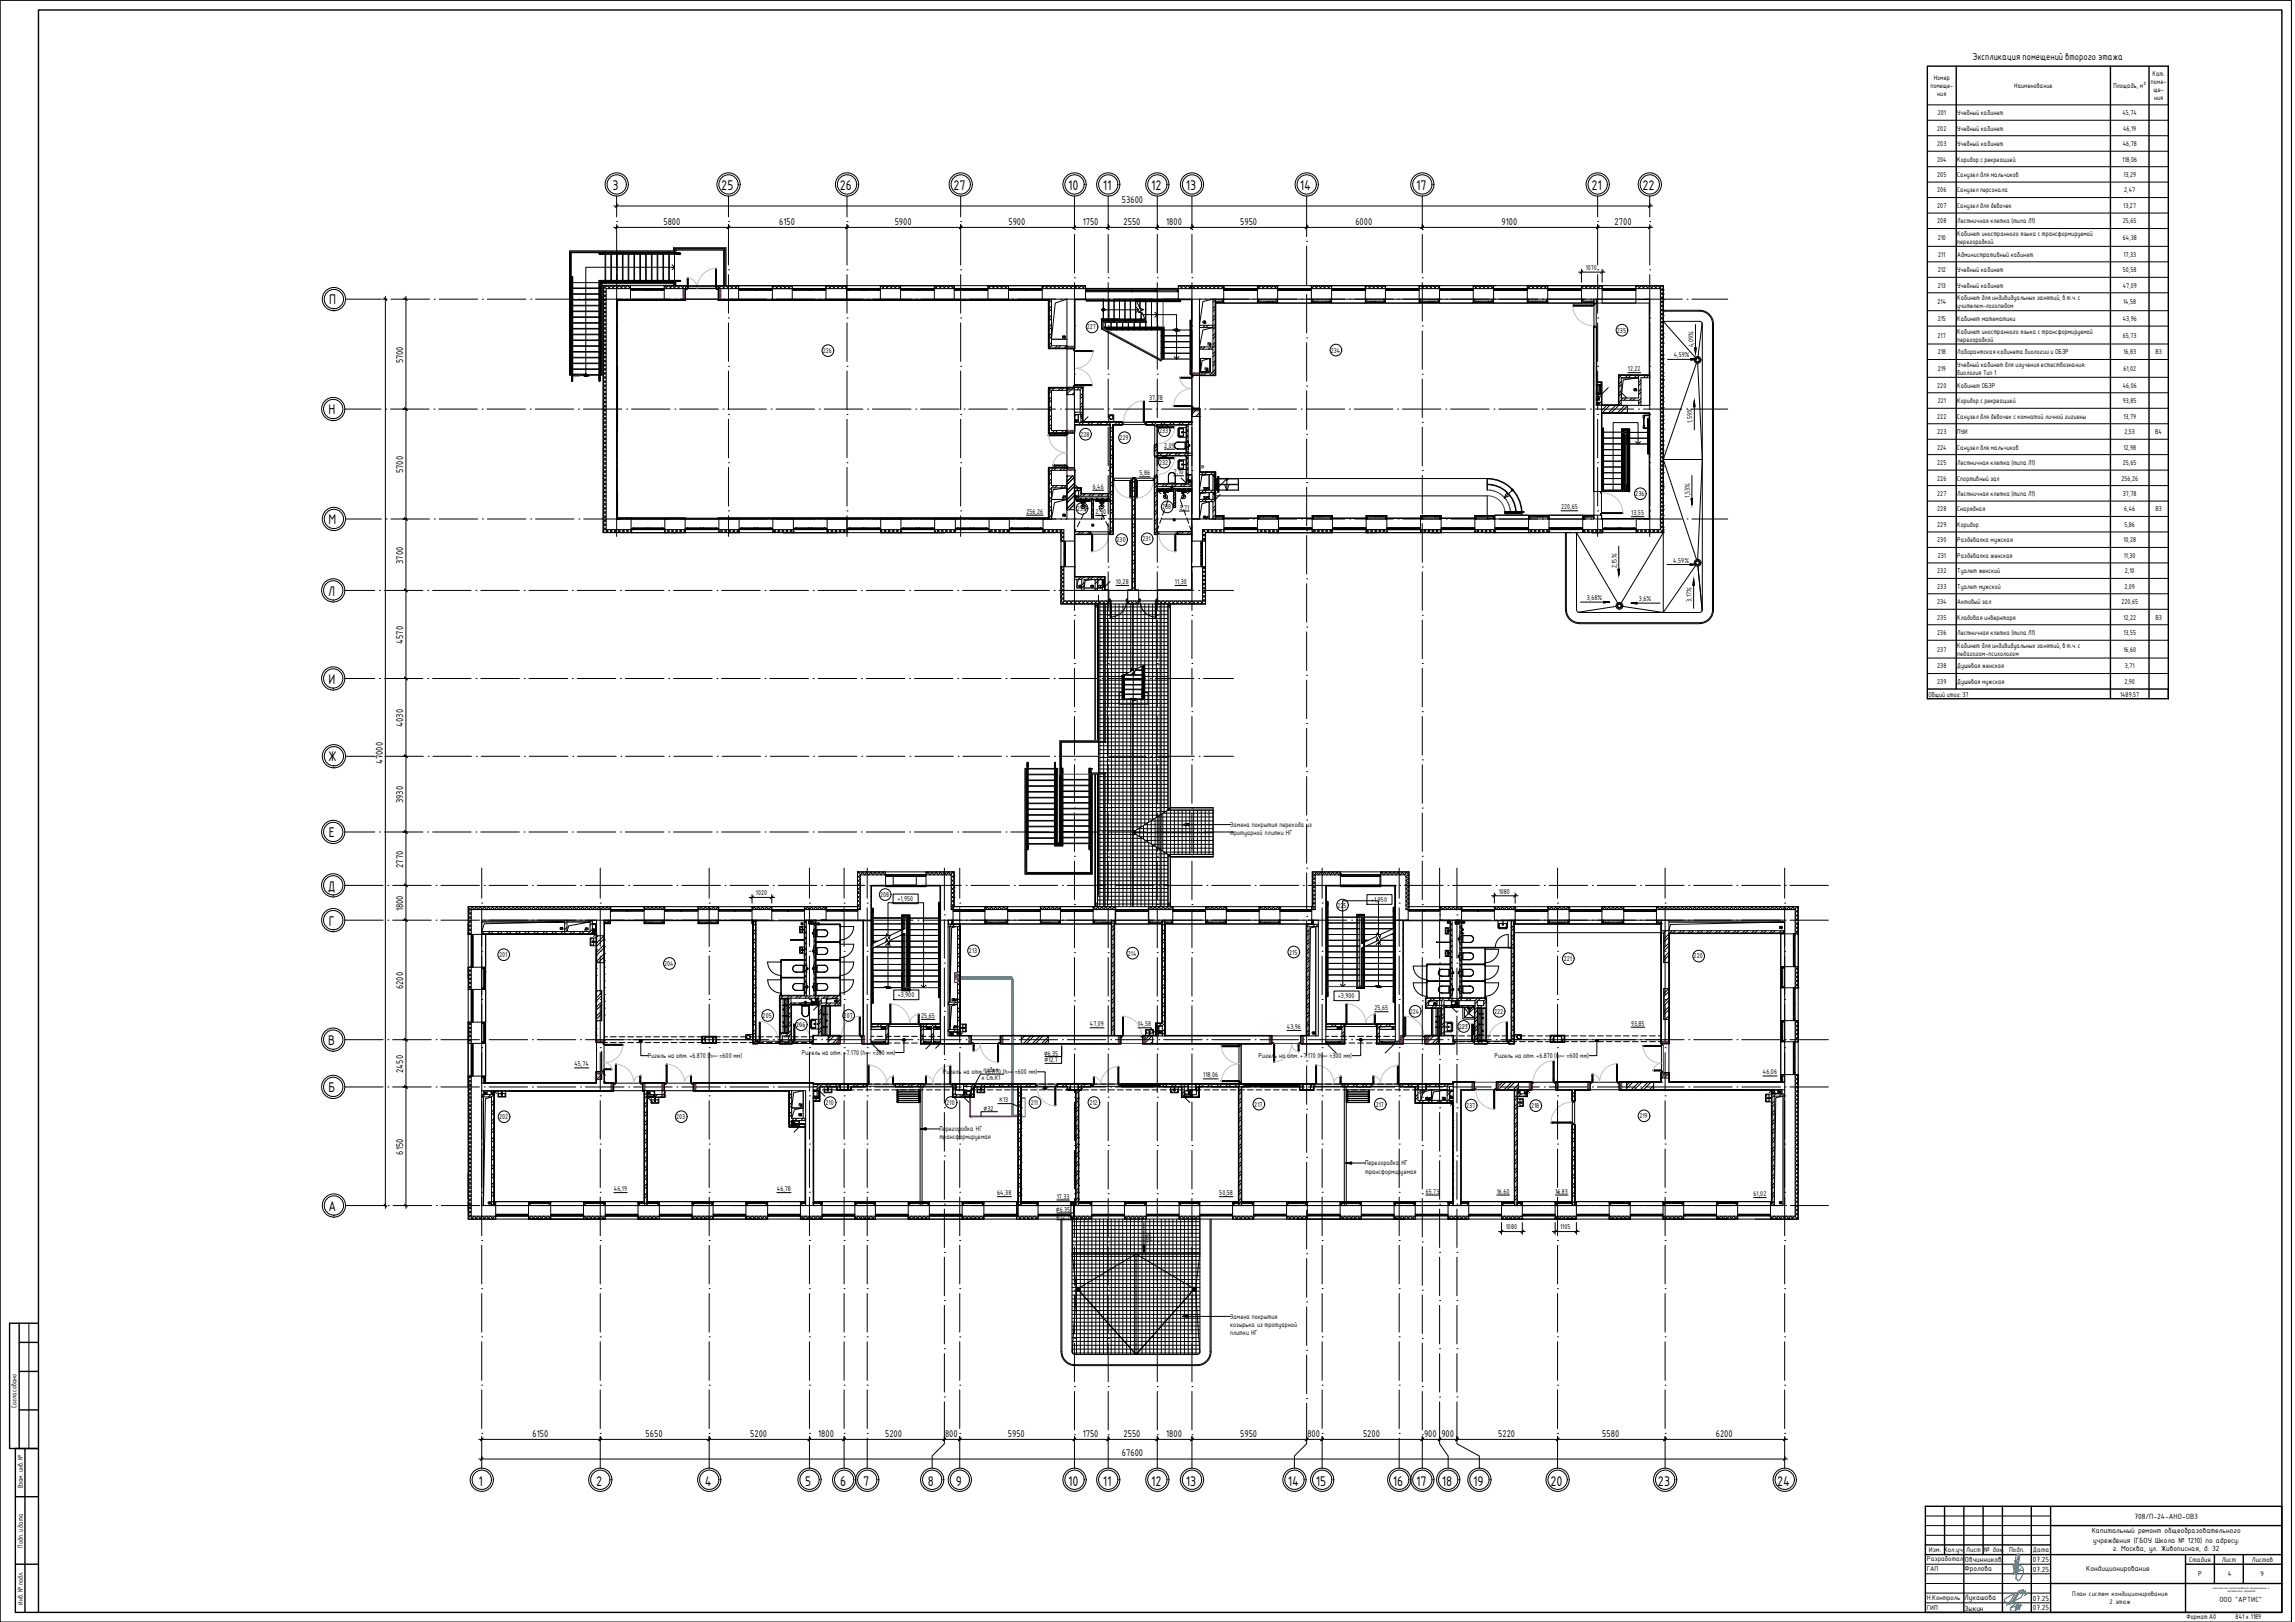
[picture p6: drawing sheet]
<svg xmlns="http://www.w3.org/2000/svg" width="841mm" height="594mm" viewBox="0 0 841 594" stroke-linecap="round" stroke-linejoin="round" font-family="sans-serif">
<defs><g id="words">
<g font-size="4.9">
<text x="224.5" y="69.7">3</text>
<text x="264.3" y="69.7">25</text>
<text x="307.8" y="69.7">26</text>
<text x="349.4" y="69.7">27</text>
<text x="391.4" y="69.7">10</text>
<text x="404.1" y="69.7">11</text>
<text x="421.8" y="69.7">12</text>
<text x="434.5" y="69.7">13</text>
<text x="476.4" y="69.7">14</text>
<text x="518.9" y="69.7">17</text>
<text x="583.2" y="69.7">21</text>
<text x="601.9" y="69.7">22</text>
<text x="120.6" y="111.5">П</text>
<text x="120.4" y="151.8">Н</text>
<text x="120.4" y="192">М</text>
<text x="120.3" y="218.2">Л</text>
<text x="120.4" y="250.5">И</text>
<text x="120.3" y="278.9">Ж</text>
<text x="120.5" y="306.7">Е</text>
<text x="120.2" y="326.2">Д</text>
<text x="120.5" y="339">Г</text>
<text x="120.3" y="382.7">В</text>
<text x="120.4" y="400.1">Б</text>
<text x="120.4" y="443.5">А</text>
<text x="175.4" y="544.1">1</text>
<text x="218.5" y="544.1">2</text>
<text x="258.2" y="544.1">4</text>
<text x="295.1" y="544.1">5</text>
<text x="307.8" y="544.1">6</text>
<text x="316.3" y="544.1">7</text>
<text x="340.1" y="544.1">8</text>
<text x="350.2" y="544.1">9</text>
<text x="391.4" y="544.1">10</text>
<text x="404.1" y="544.1">11</text>
<text x="421.8" y="544.1">12</text>
<text x="434.5" y="544.1">13</text>
<text x="471.9" y="544.1">14</text>
<text x="482.2" y="544.1">15</text>
<text x="510.4" y="544.1">16</text>
<text x="518.9" y="544.1">17</text>
<text x="528.4" y="544.1">18</text>
<text x="539.8" y="544.1">19</text>
<text x="568.2" y="544.1">20</text>
<text x="607.6" y="544.1">23</text>
<text x="651.2" y="544.1">24</text>
</g>
<g font-size="3.5">
<text x="722.8" y="22.1">Экспликация помещений второго этажа</text>
<text x="411.1" y="74.5">53600</text>
<text x="243.1" y="82.3">5800</text>
<text x="285.6" y="82.3">6150</text>
<text x="327.9" y="82.3">5900</text>
<text x="369.6" y="82.3">5900</text>
<text x="396.8" y="82.3">1750</text>
<text x="411.7" y="82.3">2550</text>
<text x="427.4" y="82.3">1800</text>
<text x="454.5" y="82.3">5950</text>
<text x="496.7" y="82.3">6000</text>
<text x="550.2" y="82.3">9100</text>
<text x="591.7" y="82.3">2700</text>
<text x="147.8" y="133.1" transform="rotate(-90 147.8 133.1)">5700</text>
<text x="147.8" y="173.3" transform="rotate(-90 147.8 173.3)">5700</text>
<text x="147.8" y="206.5" transform="rotate(-90 147.8 206.5)">3700</text>
<text x="147.8" y="235.8" transform="rotate(-90 147.8 235.8)">4570</text>
<text x="147.8" y="266.2" transform="rotate(-90 147.8 266.2)">4030</text>
<text x="140.3" y="279.8" transform="rotate(-90 140.3 279.8)">47000</text>
<text x="147.8" y="294.2" transform="rotate(-90 147.8 294.2)">3930</text>
<text x="147.8" y="317.9" transform="rotate(-90 147.8 317.9)">2770</text>
<text x="147.8" y="333.8" transform="rotate(-90 147.8 333.8)">1800</text>
<text x="147.8" y="362.3" transform="rotate(-90 147.8 362.3)">6200</text>
<text x="147.8" y="392.9" transform="rotate(-90 147.8 392.9)">2450</text>
<text x="147.8" y="422.9" transform="rotate(-90 147.8 422.9)">6150</text>
<text x="195.2" y="526.2">6150</text>
<text x="236.6" y="526.2">5650</text>
<text x="274.9" y="526.2">5200</text>
<text x="299.8" y="526.2">1800</text>
<text x="324.4" y="526.2">5200</text>
<text x="346.3" y="526.2">800</text>
<text x="369.4" y="526.2">5950</text>
<text x="396.8" y="526.2">1750</text>
<text x="411.7" y="526.2">2550</text>
<text x="427.4" y="526.2">1800</text>
<text x="454.5" y="526.2">5950</text>
<text x="479.1" y="526.2">800</text>
<text x="499.5" y="526.2">5200</text>
<text x="521.8" y="526.2">900</text>
<text x="528.2" y="526.2">900</text>
<text x="549" y="526.2">5220</text>
<text x="587.2" y="526.2">5580</text>
<text x="628.8" y="526.2">6200</text>
<text x="411.1" y="533.4">67600</text>
</g>
<g font-size="3">
<text x="782.2" y="556.2">708/П-24-АНО-ОВ3</text>
<text x="766.5" y="561.7">Капитальный ремонт общеобразовательного</text>
<text x="767" y="565">учреждения (ГБОУ Школа № 1210) по адресу:</text>
<text x="774.3" y="568.2">г. Москва, ул. Живописная, д. 32</text>
<text x="720" y="575.6">Фролова</text>
<text x="720" y="572.1">Овчинников</text>
<text x="745" y="572.1">07.25</text>
<text x="745" y="575.6">07.25</text>
<text x="764.5" y="575.5">Кондиционирование</text>
<text x="720" y="586.2">Лукашова</text>
<text x="745" y="586.2">07.25</text>
<text x="813.4" y="586.9">ООО &quot;АРТИС&quot;</text>
<text x="720" y="590">Зыкин</text>
<text x="745" y="589.8">07.25</text>
</g>
<g font-size="2.7">
<text x="706.8" y="568.5">Изм. Кол.уч.</text>
<text x="720.6" y="568.5">Лист</text>
<text x="727.1" y="568.5">№ док.</text>
<text x="736.3" y="568.5">Подп.</text>
<text x="744.9" y="568.5">Дата</text>
<text x="706.1" y="571.7">Разработал</text>
<text x="706.1" y="575.4">ГАП</text>
<text x="802.2" y="572">Стадия</text>
<text x="814.2" y="572">Лист</text>
<text x="825.2" y="572">Листов</text>
<text x="805.5" y="577.3">Р</text>
<text x="816.4" y="577.3">4</text>
<text x="828.3" y="577.3">9</text>
<text x="706.1" y="585.9">Н.Контроль</text>
<text x="706.1" y="589.5">ГИП</text>
</g>
<g font-size="2.6">
<text x="759.4" y="584.5">План систем кондиционирования</text>
<text x="773" y="587.3">2 этаж</text>
</g>
<g font-size="2.5">
<text x="708.7" y="29.3">Номер</text>
<text x="788.8" y="27.7">Кат.</text>
<text x="707.4" y="32.3">помеще-</text>
<text x="709.9" y="35.3">ния</text>
<text x="738.2" y="32.3">Наименование</text>
<text x="774.5" y="32.3">Площадь, м²</text>
<text x="788.2" y="30.8">поме-</text>
<text x="789.1" y="33.8">ще-</text>
<text x="789.4" y="36.8">ния</text>
<text x="709.9" y="47.9">202</text>
<text x="710.1" y="42.2">201</text>
<text x="717.3" y="42.2">Учебный кабинет</text>
<text x="717.3" y="47.9">Учебный кабинет</text>
<text x="777.8" y="42.2">45,74</text>
<text x="778" y="47.9">46,19</text>
<text x="709.9" y="53.5">203</text>
<text x="717.3" y="53.5">Учебный кабинет</text>
<text x="777.9" y="53.5">46,78</text>
<text x="709.8" y="59.2">204</text>
<text x="717.3" y="59.2">Коридор с рекреацией</text>
<text x="777.7" y="59.2">118,06</text>
<text x="709.9" y="64.8">205</text>
<text x="717.3" y="64.8">Санузел для мальчиков</text>
<text x="778.1" y="64.8">13,29</text>
<text x="709.9" y="70.5">206</text>
<text x="717.3" y="70.5">Санузел персонала</text>
<text x="778.4" y="70.5">2,47</text>
<text x="709.9" y="76.2">207</text>
<text x="717.3" y="76.2">Санузел для девочек</text>
<text x="778.1" y="76.2">13,27</text>
<text x="709.9" y="81.8">208</text>
<text x="717.3" y="81.8">Лестничная клетка (типа Л1)</text>
<text x="778" y="81.8">25,65</text>
<text x="710.1" y="87.9">210</text>
<text x="717.3" y="86.4">Кабинет иностранного языка с трансформируемой</text>
<text x="717.3" y="89.4">перегородкой</text>
<text x="777.9" y="87.9">64,38</text>
<text x="710.2" y="94">211</text>
<text x="717.3" y="94">Административный кабинет</text>
<text x="778.1" y="94">17,33</text>
<text x="581.1" y="98.9">1070</text>
<text x="710.1" y="99.7">212</text>
<text x="717.3" y="99.7">Учебный кабинет</text>
<text x="778" y="99.7">50,58</text>
<text x="710.1" y="105.4">213</text>
<text x="717.3" y="105.4">Учебный кабинет</text>
<text x="777.9" y="105.4">47,09</text>
<text x="710" y="111.5">214</text>
<text x="717.3" y="110">Кабинет для индивидуальных занятий, в т.ч. с</text>
<text x="717.3" y="113">учителем-логопедом</text>
<text x="778" y="111.5">14,58</text>
<text x="710.1" y="117.6">215</text>
<text x="717.3" y="117.6">Кабинет математики</text>
<text x="777.9" y="117.6">43,96</text>
<text x="398.3" y="120.7">227</text>
<text x="592.5" y="121.8">235</text>
<text x="710.1" y="123.7">217</text>
<text x="717.3" y="122.2">Кабинет иностранного языка с трансформируемой</text>
<text x="717.3" y="125.2">перегородкой</text>
<text x="778" y="123.7">65,73</text>
<text x="301.5" y="129.3">226</text>
<text x="487.7" y="129.1">234</text>
<text x="613.4" y="130.9">4,59%</text>
<text x="620.6" y="127.2" transform="rotate(-90 620.6 127.2)">4,09%</text>
<text x="710.1" y="129.8">218</text>
<text x="717.3" y="129.8">Лаборантская кабинета биологии и ОБЗР</text>
<text x="778.1" y="129.8">16,83</text>
<text x="789.9" y="129.8">В3</text>
<text x="596.6" y="135.9">12,22</text>
<text x="710.1" y="135.9">219</text>
<text x="717.3" y="134.4">Учебный кабинет для изучения естествознания:</text>
<text x="717.3" y="137.4">биология Тип 1</text>
<text x="778.1" y="135.9">61,02</text>
<text x="709.9" y="142">220</text>
<text x="717.3" y="142">Кабинет ОБЗР</text>
<text x="777.9" y="142">46,06</text>
<text x="421.1" y="146.5">37,78</text>
<text x="710.1" y="147.7">221</text>
<text x="717.3" y="147.7">Коридор с рекреацией</text>
<text x="778" y="147.7">93,85</text>
<text x="620.1" y="155" transform="rotate(-90 620.1 155)">1,59%</text>
<text x="709.9" y="153.3">222</text>
<text x="717.3" y="153.3">Санузел для девочек с комнатой личной гигиены</text>
<text x="778.1" y="153.3">13,79</text>
<text x="395.9" y="159.9">228</text>
<text x="410.3" y="161.2">229</text>
<text x="424.8" y="158.6">233</text>
<text x="709.9" y="159">223</text>
<text x="717.3" y="159">ПУИ</text>
<text x="778.5" y="159">2,53</text>
<text x="789.8" y="159">В4</text>
<text x="426.7" y="164">2,09</text>
<text x="709.8" y="164.6">224</text>
<text x="717.3" y="164.6">Санузел для мальчиков</text>
<text x="778.1" y="164.6">12,98</text>
<text x="424.8" y="170.2">232</text>
<text x="430.2" y="173.7">2,10</text>
<text x="709.9" y="170.3">225</text>
<text x="717.3" y="170.3">Лестничная клетка (типа Л1)</text>
<text x="778" y="170.3">25,65</text>
<text x="400.4" y="179">6,46</text>
<text x="417.6" y="174.1">5,86</text>
<text x="709.9" y="176">226</text>
<text x="717.3" y="176">Спортивный зал</text>
<text x="777.4" y="176">256,26</text>
<text x="599.3" y="181.7">236</text>
<text x="619.3" y="182.3" transform="rotate(-90 619.3 182.3)">1,53%</text>
<text x="709.9" y="181.7">227</text>
<text x="717.3" y="181.7">Лестничная клетка (типа Л1)</text>
<text x="778" y="181.7">37,78</text>
<text x="376.1" y="188.1">256,26</text>
<text x="394.6" y="187.1">239</text>
<text x="401.5" y="188.3">2,90</text>
<text x="425.9" y="186.5">238</text>
<text x="432.2" y="186.7">3,71</text>
<text x="572.1" y="186.5">220,65</text>
<text x="597.8" y="188.7">13,55</text>
<text x="709.9" y="187.3">228</text>
<text x="717.3" y="187.3">Снарядная</text>
<text x="778.4" y="187.3">6,46</text>
<text x="789.9" y="187.3">В3</text>
<text x="709.9" y="193">229</text>
<text x="717.3" y="193">Коридор</text>
<text x="778.5" y="193">5,86</text>
<text x="409.2" y="198.6">230</text>
<text x="418.7" y="198.2">231</text>
<text x="709.9" y="198.6">230</text>
<text x="717.3" y="198.6">Раздевалка мужская</text>
<text x="778.1" y="198.6">10,28</text>
<text x="592.5" y="208.1" transform="rotate(-90 592.5 208.1)">2,15%</text>
<text x="613.2" y="206.1">4,59%</text>
<text x="709.9" y="209.9">232</text>
<text x="710.1" y="204.3">231</text>
<text x="717.3" y="204.3">Раздевалка женская</text>
<text x="717.3" y="209.9">Туалет женский</text>
<text x="778.3" y="204.3">11,30</text>
<text x="778.7" y="209.9">2,10</text>
<text x="408.9" y="213.9">10,28</text>
<text x="430.5" y="213.9">11,30</text>
<text x="709.9" y="215.6">233</text>
<text x="717.3" y="215.6">Туалет мужской</text>
<text x="778.5" y="215.6">2,09</text>
<text x="581.5" y="219.8">3,68%</text>
<text x="600.6" y="220.1">3,6%</text>
<text x="619.9" y="220.4" transform="rotate(-90 619.9 220.4)">3,17%</text>
<text x="709.8" y="221.3">234</text>
<text x="717.3" y="221.3">Актовый зал</text>
<text x="777.4" y="221.3">220,65</text>
<text x="709.9" y="227">235</text>
<text x="717.3" y="227">Кладовая инвернтаря</text>
<text x="778.1" y="227">12,22</text>
<text x="789.9" y="227">В3</text>
<text x="709.9" y="232.6">236</text>
<text x="717.3" y="232.6">Лестничная клетка (типа Л1)</text>
<text x="778.1" y="232.6">13,55</text>
<text x="709.9" y="238.7">237</text>
<text x="717.3" y="237.2">Кабинет для индивидуальных занятий, в т.ч. с</text>
<text x="778.1" y="238.7">16,60</text>
<text x="709.9" y="244.8">238</text>
<text x="717.3" y="240.2">педагогом-психологом</text>
<text x="717.3" y="244.8">Душевая женская</text>
<text x="778.7" y="244.8">3,71</text>
<text x="709.9" y="250.5">239</text>
<text x="717.3" y="250.5">Душевая мужская</text>
<text x="778.5" y="250.5">2,90</text>
<text x="706.7" y="255.1">Общий итог: 37</text>
<text x="776.9" y="255.1">1489,57</text>
<text x="450.8" y="302.9">Замена покрытия перехода из</text>
<text x="450.8" y="305.9">тротуарной плитки НГ</text>
<text x="277" y="327.9">1020</text>
<text x="322.5" y="328.6">208</text>
<text x="549.2" y="327.4">1080</text>
<text x="328.8" y="330.1">+1,950</text>
<text x="490.1" y="332.4">225</text>
<text x="502.5" y="330.3">+1,950</text>
<text x="182.9" y="350.5">201</text>
<text x="243.4" y="353.8">204</text>
<text x="355.1" y="349.1">213</text>
<text x="413.3" y="350">214</text>
<text x="472.4" y="349.6">215</text>
<text x="573.1" y="352.1">221</text>
<text x="620.6" y="351">220</text>
<text x="329" y="365.3">+3,900</text>
<text x="490.3" y="365.6">+3,900</text>
<text x="503.7" y="370">25,65</text>
<text x="516.7" y="371.3">224</text>
<text x="547.5" y="371.3">222</text>
<text x="279.5" y="372.8">205</text>
<text x="291.8" y="376.2">206</text>
<text x="309.2" y="372.8">207</text>
<text x="337.6" y="372.8">25,65</text>
<text x="399.4" y="375.9">47,09</text>
<text x="417" y="375.9">14,58</text>
<text x="471.6" y="376.9">43,96</text>
<text x="534.5" y="376.8">223</text>
<text x="597.7" y="375.7">93,85</text>
<text x="237.4" y="387.5">Ригель на отм. +6.870 (h</text>
<text x="263.7" y="387.5">=600 мм)</text>
<text x="293.8" y="386.4">Ригель на отм. +7.170 (h</text>
<text x="319.8" y="386.4">=300 мм)</text>
<text x="382.6" y="386.6">⌀6.35</text>
<text x="382.8" y="389.1">⌀12.7</text>
<text x="461.2" y="387.5">Ригель на отм. +7.170 (h</text>
<text x="487.2" y="387.5">=300 мм)</text>
<text x="547.7" y="387.5">Ригель на отм. +6.870 (h</text>
<text x="574" y="387.5">=600 мм)</text>
<text x="210.5" y="390.6">45,74</text>
<text x="345.6" y="393.5">Ригель на отм. +6.870 (h</text>
<text x="359.8" y="395.7">к Ст.К1</text>
<text x="360.4" y="392.6">подкл</text>
<text x="371.9" y="393.5">=600 мм)</text>
<text x="440.9" y="394.6">118,06</text>
<text x="646" y="393.5">46,06</text>
<text x="302.6" y="404.7">210</text>
<text x="346.9" y="404.7">210</text>
<text x="360.4" y="406.8">⌀32</text>
<text x="366.3" y="403.7">К13</text>
<text x="377.7" y="404.7">211</text>
<text x="399.2" y="404.7">212</text>
<text x="459.7" y="405.3">217</text>
<text x="504.1" y="405.3">217</text>
<text x="537.3" y="405.7">237</text>
<text x="561.1" y="405.8">218</text>
<text x="182.9" y="409.9">202</text>
<text x="247.8" y="409.9">203</text>
<text x="600.8" y="409.6">219</text>
<text x="344.3" y="414.4">Перегородка НГ</text>
<text x="344.3" y="417.3">трансформируемая</text>
<text x="500.3" y="426.9">Перегородка НГ</text>
<text x="500.3" y="429.9">трансформируемая</text>
<text x="225" y="436.3">46,19</text>
<text x="284.7" y="436.3">46,78</text>
<text x="365.5" y="437.8">64,38</text>
<text x="446.8" y="437.8">50,58</text>
<text x="522.5" y="437.2">65,73</text>
<text x="548.5" y="437.2">16,60</text>
<text x="569.9" y="437.2">16,83</text>
<text x="386.9" y="443.9">⌀6.35</text>
<text x="387.3" y="439">17,33</text>
<text x="642.6" y="438.1">61,02</text>
<text x="387.1" y="446.4">⌀12.7</text>
<text x="421.9" y="455.4" transform="rotate(-90 421.9 455.4)">1,5%</text>
<text x="551.8" y="450.3">1080</text>
<text x="571.7" y="450.3">1105</text>
<text x="450.8" y="483">Замена покрытия</text>
<text x="450.8" y="486">козырька из тротуарной</text>
<text x="450.8" y="489">плитки НГ</text>
<text x="6.1" y="515.6" transform="rotate(-90 6.1 515.6)">Согласовано</text>
<text x="8.3" y="545.1" transform="rotate(-90 8.3 545.1)">Взам. инв. №</text>
<text x="8.3" y="566.9" transform="rotate(-90 8.3 566.9)">Подп. и дата</text>
<text x="8.3" y="587.7" transform="rotate(-90 8.3 587.7)">Инв. № подл.</text>
<text x="801.3" y="593.1">Формат А0</text>
<text x="819.3" y="593.1">841 х 1189</text>
</g>
<text font-size="2" x="209.5" y="138.2">ВВЕРХ</text>
<g font-size="1.4">
<text x="261.2" y="387.2">риг .</text>
<text x="317.3" y="386.1">риг .</text>
<text x="484.7" y="387.2">риг .</text>
<text x="571.5" y="387.2">риг .</text>
<text x="369.4" y="393.1">риг .</text>
</g>
<g font-size="1.1">
<text x="811.1" y="582">комплексное проектирование промышленных и</text>
<text x="816.3" y="583.2">гражданских объектов</text>
</g>
</g></defs>
<path d="M0 .1h.1M0 .1v594M0 .1h839.7v594h-839.7zM839.7 .1h.1M839.7 .1v594M10.6 484.6v45.9" fill="none" stroke="#000" stroke-width=".37"/>
<path d="M14.1 3.7h822.1v586.9h-822.1zM7 491.7h7.1M7 484.6v45.9M14.1 484.6h-10.6v45.9h10.6M7 516.4h7.1M7 502.3h7.1M5.6 530.5v60.1h8.5M9.1 530.5v60.1M5.6 548.2h8.5M5.6 572.9h8.5" fill="none" stroke="#000" stroke-width=".51"/>
<g fill="none" stroke="#000" stroke-width=".51">
<path d="M705.6 551.7h130.6v38.9h-130.6zM712.6 551.7v17.7M719.7 551.7v38.9M726.7 551.7v17.7M733.8 551.7v38.9M744.4 551.7v38.9M751.5 558.8h84.7M751.5 551.7v38.9M705.6 565.8h45.9M705.6 569.4h130.6M751.5 580h84.7M800.9 572.9h35.3"/>
<path d="M800.9 569.4v21.2M811.5 569.4v10.6M822.1 569.4v10.6"/>
</g>
<path d="M705.6 558.8h45.9M705.6 555.3h45.9M705.6 562.3h45.9M705.6 572.9h45.9M705.6 576.4h45.9M705.6 580h45.9M705.6 583.5h45.9M705.6 587.1h45.9" fill="none" stroke="#000" stroke-width=".37"/>
<g fill="none" stroke="#8000ff" stroke-width=".37">
<path d="M349.9 357.9h.1M349.9 357.9h.2M349.9 357.2h.1M349.9 357.2h.2M350 357.9h.1M350 357.2h.1M350.1 357.9h.1M350.1 357.2h.1M350.2 357.2l.1 .1M350.2 357.2h.1M350.6 357.6h.1M350.6 357.5l.1 .1"/>
<path d="M350.6 358.6h.1M350.7 358.6l-.1 .1M350.8 356.5h-.2M371.2 358.7h.1M371.1 358.7h.1M520.8 399.5v.1M520.8 399.6h.1M520.8 399.5h.1M520.9 399.5v.1M521.7 400h.1M521.8 400l-.1 .1M371.2 408.7l.1 .1"/>
<path d="M371.2 408.7h.1M373.7 408.8h.1M373.7 408.7h.1M373.7 408.7v.1M373.7 408.8h.2M373.8 408.8h.1M373.8 408.7h.1M373.9 408.7l-.1 .1M373.9 408.8h.1M374.1 408.8h.1M374.1 408.7h.1M520.1 400.2l.1 .1"/>
<path d="M520.7 400.3h.1M520.8 400.3h.1M520.9 400.3h.1M520.9 400.3h-.1M521.5 400.3h.1M521.6 400.2h.1M521.6 400.2l-.1 .1M521.6 400.1l-.1 .1M521.6 400.1l-.1 .2"/>
</g>
<g fill="none" stroke="#00a6a6" stroke-width=".37">
<path d="M440.4 171.2h.1M349.9 356.5h.1M350 358.6h.1M349.9 356.5h.3M349.9 358.6h.3M350.2 356.5h-.3M350.2 358.6l-.3 .1M350.2 356.5l.2 .1M350.2 356.5h.2zM350.6 357.2h.1M350.6 357.9h.1M350.6 357.9h.3"/>
<path d="M350.6 357.2h.3M350.6 356.8l.2 .1M350.9 357.9l-.3 .1M350.9 357.2l-.3 .1M370.7 358l.2 .2M520.5 399.8l.2 .3M520.8 400l.2 .1zM521.2 399.6h.1M521.2 399.3v.3M521.2 399.3l-.1 .3M521.5 399.6h.1M521.5 399.3v.3"/>
<path d="M521.6 399.3v.3M521.6 399.3l-.1 .3M370.8 408.4l.3 .2zM370.9 408.4l.2 .1M373.4 408.6h.2M373.4 408.6h.4M373.6 408.6h.1M373.6 408.6h.2M373.8 408.6h-.4M520.8 400.1h.2M521 400.1l.2 .2M521 400.1h.1"/>
<path d="M521.2 400.3h.1"/>
<circle cx="350.7" cy="357.9" r=".06"/>
<circle cx="521.2" cy="399.6" r=".06"/>
<circle cx="521.6" cy="399.6" r=".06"/>
<circle cx="373.6" cy="408.6" r=".06"/>
<circle cx="521.2" cy="400.3" r=".06"/>
</g>
<g fill="none" stroke="#8000ff" stroke-width=".37">
<path d="M440.4 170.8h.2M440.5 170.8h.1M440.5 170.7v.2M440.7 170.8h.2M440.8 170.8h.1M440.8 170.7v.2M349.9 357.2h.3M349.9 357.9h.1M349.9 357.2h.1M349.9 357.2v.1M349.9 357.9v.1M350.2 357.2h.1"/>
<path d="M350.3 357.3l.3 .3M350.3 357.2l.3 .4M350.6 358.6h20.5M350.6 356.5h.1M350.6 358.6h.1M350.6 358.7h.1M350.6 358.6v.1M350.7 358.6h20.4h-20.4M350.7 358.7h20.4M371.2 358.7v50M371.2 358.7v3.6v-3.6M520.8 399.6h.1"/>
<path d="M371.2 408.7v-46.4v46.4M371.3 408.7h2.8M371.3 408.8h2.4h-2.4M373.8 408.8h.1M373.8 408.7v.1M373.9 408.8h.2h-.2M520.2 400.3h.7M520.2 400.3h.5M520.7 400.3h-.5h.5M520.8 400.3h.1M520.8 400.2v.1M521.5 400.3h.1"/>
<path d="M521.5 400.2h.1M521.5 400.2v.1M521.7 400.1h.1"/>
<circle cx="440.8" cy="170.8" r=".06"/>
</g>
<g fill="none" stroke="#00a6a6" stroke-width=".37">
<path d="M440.4 171.2h.2M440.5 171.1h.1M440.5 171v.3M440.8 171.3v-.3v.3M349.8 358.6h.3M349.8 356.5h.3M349.9 358.6h.1M349.9 358.7h.1M349.9 356.5h.1M349.9 356.4v.2M349.9 358.5v.2M350.2 356.5h.1"/>
<path d="M350.4 356.6l.2 .2M350.6 357.9h.1M350.6 357.2h.1M350.6 357.1v.2M350.6 357.9v.1M350.9 358h19.8M350.9 357.9h19.8M370.9 358.2v50.2zM370.9 358.2v50.2M520.7 400h.1M521.1 399.6h.2M521.2 399.6h.1"/>
<path d="M521.2 399.5v.2M521.5 399.6h.1M521.5 399.5v.2M371.1 408.6h2.3M371.1 408.5h2.3M373.5 408.6h.2M373.6 408.5h.1M373.6 408.6h.1M373.6 408.5v.2M373.8 408.6h.3M373.8 408.5h.3M520.7 400.1h.1"/>
<path d="M521 400.1h.1M521.1 400.3h.2M521.2 400.3h.1M521.2 400.2v.2"/>
<circle cx="440.5" cy="171.1" r=".06"/>
<circle cx="440.8" cy="171.1" r=".11"/>
<circle cx="349.9" cy="358.6" r=".06"/>
<circle cx="349.9" cy="356.5" r=".06"/>
<circle cx="350.7" cy="357.2" r=".06"/>
<circle cx="350.7" cy="357.9" r=".06"/>
<circle cx="521.2" cy="399.6" r=".06"/>
<circle cx="521.6" cy="399.6" r=".06"/>
<circle cx="373.6" cy="408.6" r=".06"/>
<circle cx="521.2" cy="400.3" r=".06"/>
</g>
<g fill="none" stroke="#8000ff" stroke-width=".37">
<path d="M440.6 170.8l-.1 .1M440.7 170.8l.1 .1M440.8 170.7l-.1 .1M440.8 170.7v.2M349.8 357.9l.1 .1M349.8 357.2l.1 .1M349.9 357.3h.2M349.9 357.9v.1M349.9 357.1h.2M349.9 357.8v.2M349.9 357.1v.2M349.9 357.8l-.1 .1"/>
<path d="M349.9 357.1l-.1 .1M350.1 357.1l.1 .2zM350.2 357.3h.1M350.2 357.1l.2 .1M350.4 357.2l.1 .4zM350.6 358.6l.1 .1M350.6 358.7h.1M350.6 357.5l-.1 .1M350.6 358.5v.1M350.6 356.4v.2M350.7 358.5l-.1 .1M350.7 358.5v.2"/>
<path d="M350.7 358.5l20.4 .2zM371.1 358.5l.2 .2M371.1 358.7v50h.2v-50h-.2M520.7 399.6l.1 .1M520.7 399.6h.2M521 399.6h-.3M521 399.6l-.2 .1M521.6 400l.2 .1M521.6 400h.1M371.1 408.7l.2 .2M371.3 408.7l2.4 .2zM371.3 408.7h.1"/>
<path d="M373.7 408.7h.1M373.7 408.8l.1 .1M373.7 408.9h.2M373.8 408.7l-.1 .1M373.8 408.7v.2M373.9 408.7l-.2 .1M374.1 408.7h-.2l.2 .2M374.1 408.9h.1M520.2 400.2l.5 .2zM520.2 400.2h-.2l.2 .2M520.7 400.2h.1M520.8 400.1l.2 .2"/>
<path d="M520.8 400.1v.3M520.9 400.3l-.2 .1M520.9 400.3l-.1 .1M521 400.3l-.2 .1M521.5 400.2l.1 .1M521.5 400.3h.1M521.5 400.2v.1M521.5 400.1v.2M521.6 400v.2M521.6 400.2l-.1 .1M521.8 400.1l-.2 .1"/>
<circle cx="440.5" cy="170.8" r=".07"/>
<circle cx="440.5" cy="170.8" r=".11"/>
<circle cx="440.8" cy="170.8" r=".11"/>
<circle cx="349.9" cy="357.2" r=".11"/>
<circle cx="349.9" cy="357.9" r=".11"/>
<circle cx="350.7" cy="358.6" r=".11"/>
<circle cx="350.7" cy="356.5" r=".11"/>
<circle cx="520.8" cy="399.6" r=".11"/>
<circle cx="373.8" cy="408.8" r=".11"/>
<circle cx="520.8" cy="400.3" r=".11"/>
<circle cx="521.5" cy="400.3" r=".11"/>
</g>
<g fill="none" stroke="#00a6a6" stroke-width=".37">
<path d="M440.4 171l.2 .3zM440.6 171.1l-.2-.1 .1 .3M440.6 171.1l-.1 .2M440.7 171.1l.1 .2M440.7 171l.2 .3zM440.8 171l-.1 .1M440.8 171v.3M349.9 356.6h.3M349.9 356.4l.2 .2-.3-.1M349.9 358.5l.3 .2-.3-.2v.2M349.9 358.5l-.1 .1M349.9 356.4l-.1 .1"/>
<path d="M350.2 356.4v.2M350.2 356.4l-.4 .1M350.2 356.6l.1 .1M350.2 356.4l.3 .1M350.3 356.7l.2-.2 .2 .2zM350.6 357.1v.2M350.6 357.8l.1 .2-.2-.1M350.6 357.1h.3l-.3 .2M350.6 358h.3M350.7 357.8l-.1 .1M350.7 356.7l.1 .3-.2-.1M350.9 357.8l-.4 .1"/>
<path d="M350.9 358.5v.2M350.9 357.8h19.8v.2h-19.8zM370.7 357.8l.3 .4M370.7 358l.1 .2M370.8 358.2h.2v50.2h-.2zM520.7 399.9l.1 .2zM520.7 399.9l-.3-.1 .3 .3M520.8 399.9l.3 .1M521.1 399.6l.2-.3-.2 .3h.2M521.1 399.7h.2M521.3 399.7h-.2M521.4 399.6l.2-.3-.2 .3h.2"/>
<path d="M521.5 399.5l.1 .2M370.8 408.4l.3 .3M371 408.4h.1M371.1 408.4h2.3v.3h-2.3zM373.4 408.4h.2M373.4 408.7h.4M373.6 408.4v.3M373.8 408.4l-.3 .3 .1-.3M373.8 408.4l.3 .2M373.8 408.7h.3M373.8 408.4v.3M520.8 400.1l.1 .1"/>
<path d="M520.9 400.2l.2-.2zM521 400.2l.3 .2M521.1 400.1l.2 .1M521.1 400.3h.2M521.1 400.4h.2M521.3 400.2l-.2 .1M521.3 400.2v.1"/>
<circle cx="440.5" cy="171.1" r=".15"/>
<circle cx="440.8" cy="171.1" r=".15"/>
<circle cx="349.9" cy="358.6" r=".11"/>
<circle cx="349.9" cy="356.5" r=".11"/>
<circle cx="350.7" cy="357.9" r=".11"/>
<circle cx="350.7" cy="357.2" r=".11"/>
<circle cx="521.2" cy="399.6" r=".11"/>
<circle cx="521.6" cy="399.6" r=".11"/>
<circle cx="373.6" cy="408.6" r=".11"/>
<circle cx="521.2" cy="400.3" r=".11"/>
</g>
<path d="M374.1 402.1h1.6zM374.1 402.1v6.9M374.2 402.1v6.9h1.5h-1.5M375.7 402.1v6.9" fill="none" stroke="#0080ff" stroke-width=".37"/>
<g fill="none" stroke="#a52900" stroke-width=".37">
<path d="M355.4 408.6v.4l.4 .1M355.4 408.6h.3h-.3M355.5 400.5h.1M355.5 408.9l.2-.1zM355.5 408.8l.1 .1M355.6 408.6l-.2 .2 .4 .2M355.6 408.6l.2 .2M355.7 408.6l.1 .2M355.8 408.8v.3v-.3M355.8 408.8v.2M370.7 408.9l-.2 .1M373 408.6v.1"/>
<path d="M374.1 408.6l-1.9 .4-1.6-.1"/>
</g>
<path d="M389 383.3v6.2h-6.1M389.1 383v4h-6.2M365.5 407.2h-6v1.6M365.7 404.2h4.9l4 1.6M393.4 440.6v6.2h-6.1M393.4 440.3v4h-6.1" fill="none" stroke="#000" stroke-width=".37"/>
<g fill="none" stroke="#000" stroke-width=".37">
<path d="M448.9 177.7l.7 2 .7-2M552.1 180.5l-.9 1.9 2-.9M433.4 302l2.1-.4v.8l-2.1-.4h17.6M327.3 327.5h9.2v3.5h-9.2zM500.9 327.7h9.2v3.5h-9.2zM327.5 362.6h9.2v3.6h-9.2zM488.9 363h9.2v3.5h-9.2zM234.8 381.1v5.5h2.7M328.2 385.5h.1M331.3 380.8v4.7h-3M367.7 393.4h-8.4l-3.8 7.1M380.3 392.6h.1"/>
<path d="M380.3 392.6h2.7v5.9M495.6 386.6h.1M498.6 380.8v5.8h-3M582.5 386.6h.1M585.2 381.1v5.5h-2.7M337.2 413.5l2.1-.4v.8l-2.1-.4h7.2M493.2 426l2.1-.4v.8l-2.1-.4h7.2M433.4 482.1l2.1-.3v.7l-2.1-.4h17.6"/>
<circle cx="449.6" cy="175.5" r=".36"/>
<circle cx="554.2" cy="179.5" r=".36"/>
<circle cx="234.8" cy="381.1" r=".36"/>
<circle cx="331.3" cy="380.8" r=".36"/>
<circle cx="383" cy="398.5" r=".36"/>
<circle cx="498.7" cy="380.8" r=".36"/>
<circle cx="585.2" cy="381.1" r=".36"/>
</g>
<path d="M355.4 400.5h.2v8.3h-.2zM355.5 400.5v8.3M355.6 408.8h15v.2h-15zM355.6 408.9h15" fill="none" stroke="#a52900" stroke-width=".37"/>
<g fill="none" stroke="#0060c2" stroke-width=".37">
<path d="M738.4 573.2l-.4 3.4 .2-.6a3.7 3.7 0 0 1 .7-2.8l-.3 3.2 .9-3.2 .1 .9-.9 4.2M740.6 574.6a1.74 1.74 0 0 1-2.7 0 1.11 1.11 0 0 1 0-1.5 1.11 1.11 0 0 1 1.5-.1 2.63 2.63 0 0 1 1.6 4.2l-1.2 1.8a2.12 2.12 0 0 1-.8-2.6 2.12 2.12 0 0 1 2.3-1.3M736.6 587.3h2.1l-2 1.6M736.7 588.8a.99 .99 0 0 1 1.5-.4 .99 .99 0 0 1 .2 1.5M737 587.4l3.2-4.8-.5 .2-3.1 4.8h-.6l-1.5-1.5a6.2 6.2 0 0 1 3.3-2.2l1-.4-.5 .3-3 4.3M739 587.7l-.4 1.7M739.1 587.7h.1M739.1 587.7l-.2 1.9M739.3 587.2l-.4 2.4M739.4 587.2l.2 1.4-.1 1 .4-2.2M739.6 588.5h.6M739.7 583.1l1.8-.9-1.1 1.5 1.9-1.1-.5 .7a6.6 6.6 0 0 1-3.5 3.1l-.7 .6"/>
<path d="M740.5 587.4l-.5 2.2M740.7 582.3l-2.9 5M741.1 587.9a6.5 6.5 0 0 0-4.4 1.3 .89 .89 0 0 0 .6 1 .89 .89 0 0 0 1-.3M743.4 583.4l-1.5 1.1"/>
</g>
<g fill="none" stroke="#000" stroke-width=".37">
<path d="M221 110.5l1.1 1.2M221 109.1h.1M221 106.2l1.1 1M221 110.5h.1M221 104.6v90.5h167.8v26.1h17.6v-1.1h-16.6v-12.5M221 104.6h30.2v5M221.1 116.2l-.1 .1M221.1 119.6l1 1.1M221.1 118.1l1 1.1M221.1 116.6l1 1.1M221.1 115.1l1 1.1M221.1 113.6l1 1.1"/>
<path d="M221.1 112.2l1 1M221.1 109.1l1 1.1M221.1 107.6l1 1.1M221.1 104.7l1 1M222.1 105.7h29.1M222.1 106.4l-1 1.1M222.1 107.9l-1 1.1M222.1 109.4l-1 1.1M222.1 110.9l-1 1.1M222.1 112.4l-1 1.1M222.1 113.9l-1 1.1M222.1 115.4l-1 1.1"/>
<path d="M222.1 116.9l-1 1.1M222.1 118.4l-1 1.1M222.1 119.9l-1 1.1M222.1 105.7v88.3h167.7M222.4 104.7l-1.3 1.3M222.5 104.7l1.1 1M223.9 104.7l-1.1 1M224 104.7l1.1 1M224.2 104.6v.1M225.4 104.7l-1.1 1M225.6 104.7l1 1M225.9 104.6v.1"/>
<path d="M226 109.6h57M226.9 104.7l-1.1 1M227 104.7l1.1 1M228.4 104.7l-1.1 1M228.5 104.7l1.1 1M229.4 104.6v.1M229.9 104.7l-1.1 1M230 104.6v.1M230 104.7l1.1 .9M231 105l-.7 .7M231.1 104.6v5M243.4 104.6v5"/>
<path d="M243.5 104.7l1.1 1M244.9 104.7l-1.1 1M245 104.7l1.1 1M246.4 104.7l-1.1 1M246.5 104.7l1.1 1M247.9 104.7l-1.1 1M248 104.7l1.1 1M249.3 104.7l-1 1M249.5 104.7l1.1 1M250.9 104.7l-1.1 1M251 104.7l.2 .1M251.2 105.6h12"/>
<path d="M251.7 105.7h11M263.2 104.7h.1M263.2 109.6v-5h134.6v5h-4.1v18.1h-2.7M263.2 105.7h19.8M263.2 104.9l.9 .8M264.2 104.6v.1M264.3 104.7l-1 1M264.5 104.7l1.1 1M265.9 104.7l-1.1 1M266 104.7l1 1M267.3 104.7l-1 1M267.3 104.6v.1"/>
<path d="M267.5 104.7l1.1 1M268.8 104.7l-1 1M269 104.7l1 1M270.3 104.7l-1 1M270.5 104.7l.1 .1M270.7 104.6v5M283 104.6v5M283 105.2l.5 .5M283.8 104.7l-.8 .8M284 104.7l1 1M284.1 104.6v.1M285.3 104.7l-1 1"/>
<path d="M285.5 104.7l1 1M286.8 104.7l-1.1 1M287 104.7l1 1M288.3 104.7l-1.1 1M288.5 104.7l1 1M289.8 104.7l-1 1M290 104.7l.3 .3M290.3 105.6l-.1 .1M290.3 104.6v5h-7.3M302.7 105.4l.3 .3M302.7 105.7h-19.7h325.5v88.3h-28.5M302.7 104.6v5"/>
<path d="M303.3 104.7l-.6 .6M303.4 104.7l1.1 1M304.6 104.6v.1M304.8 104.7l-1.1 1M304.9 104.7l1.1 1M306.3 104.7l-1.1 1M306.5 104.7l1 1M307.8 104.7l-1.1 1M307.9 104.7l1.1 1M308.7 104.6l.1 .1M309.3 104.7l-1.1 1M309.5 104.7l.8 .8"/>
<path d="M310.3 104.6v5M310.3 105.2l-.6 .5M322.6 104.6v5M322.8 104.7l-.2 .1M322.9 104.7l1.1 1M324.3 104.7l-1.1 1M324.4 104.7l1.1 1M325.8 104.7l-1.1 1M325.9 104.7l1.1 1M327.3 104.7l-1.1 1M327.4 104.7l1.1 1M327.8 104.6v.1"/>
<path d="M328.8 104.7l-1.1 1M328.9 104.7l1.1 1M330 104.9l-.8 .8M330 104.6v5M343.5 105.7l-1.1-1.1v5M343.7 104.7l-1 1M343.9 104.7l1.1 1M345.2 104.7l-1 1M345.4 104.7l1.1 1M346.8 104.7l-1.1 1M346.9 104.7l1 1M348.2 104.7l-1 1"/>
<path d="M348.4 104.7l1.1 1M349.6 105.1l.1 .1M349.6 104.7l-.9 1M349.7 104.6v5M362 104.6v5M362 104.8l.9 .9M363.2 104.7l-1 1M363.4 104.7l1 1M364.7 104.7l-1.1 1M364.9 104.7l1 1M365.1 104.6v.1M366.1 104.6v.1"/>
<path d="M366.2 104.7l-1 1M366.4 104.7l1.1 1M367.7 104.7l-1.1 1M367.9 104.7l1 1M369.2 104.7l-1 1M369.4 104.7l.2 .1M369.6 104.6v5M381.9 104.8h.1M381.9 104.6v5h-91.6M381.9 105.2l.5 .5M382.7 104.7l-.8 .7M382.9 104.7l1 1"/>
<path d="M384.2 104.7l-1 1M384.3 104.7l1.1 1M385.3 109.6h5.7v17M385.7 104.7l-1.1 1M385.9 104.7l1 1M386 104.6v.1M387.2 104.7l-1.1 1M387.3 104.7l1.1 1M387.6 104.6v.1M388.7 104.7l-1.1 1M388.8 104.7l1.1 1M390.2 104.7l-1.1 1"/>
<path d="M390.4 104.7l1 1M391.7 104.7l-1 1M391.8 104.7l1.1 1M392.4 104.6v.1M393.2 104.7l-1.1 1M393.4 104.7l1 1M394.2 104.8h.1M394.7 104.7l-1.1 1M394.8 104.7l1.1 1M396.2 104.7l-1.1 1M396.3 104.7l1.1 1M397.6 104.6v.1"/>
<path d="M397.7 104.7l-1.1 1M431.8 105.6v.1M432.1 104.7l-.3 .3M432.3 104.7l1.1 1M433.7 104.7l-1.1 1M433.8 104.7l1 1M435.1 104.7l-1 1M435.3 104.7l1.1 1M436.5 104.8h.1M436.5 104.7v.1M436.6 104.7l-1 1M436.8 104.7l1.1 1"/>
<path d="M438.1 104.7l-1 1M438.3 104.7l1 1M439.5 120v7.1M439.6 104.7l-1 1M439.7 104.6v.1M439.8 104.7l1.1 1M441.1 104.7l-1 1M441.3 104.7l1 1M442.6 104.7l-1 1M442.8 104.7l1 1M444.1 104.7l-1 1M444.3 104.7l1 1"/>
<path d="M444.5 109.6h-5v9.5M445.3 109.6h2.6M445.6 104.7l-1 1M445.8 104.7l1 1M447.1 104.7l-1 1M447.3 104.7l1.1 1M448 104.7h.1M448.4 104.9l-.9 .8M448.4 104.6v5M460.8 104.8h.1M460.8 104.6v5M460.8 104.7l1 1"/>
<path d="M461.3 109.6h6.4M462.1 104.7l-1 1M462.2 104.6v.1M462.3 104.7l1 1M463.6 104.7l-1.1 1M463.8 104.7l1 1M465.1 104.7l-1 1M465.2 104.7l1.1 1M466.6 104.7l-1.1 1M466.8 104.7l1 1M467 104.6v.1M468.1 104.7l-1.1 1"/>
<path d="M468.2 104.6v5M480.6 104.6v5M480.6 105l.7 .7M481.1 109.6h6.4M481.6 104.7l-1 1M481.8 104.7l1 1M482.1 104.6v.1M483.1 104.7l-1.1 1M483.2 104.7l1.1 1M483.8 104.6v.1M484.6 104.7l-1.1 1M484.7 104.7l1.1 1"/>
<path d="M486.1 104.7l-1.1 1M486.2 104.7l1.1 1M486.9 104.6v.1M487.6 104.7l-1.1 1M487.7 104.7l.3 .2M488 104.6v5M500.3 105.3l.5 .4M500.3 104.6v5M500.9 109.6h6.3M501.1 104.7l-.8 .7M501.2 104.7l1.1 1M502.6 104.7l-1.1 1"/>
<path d="M502.7 104.7l1.1 1M503.7 104.6l-.1 .1M504.1 104.7l-1.1 1M504.2 104.7l1.1 1M504.3 104.6v.1M505.5 104.7l-1 1M505.7 104.7l1.1 1M507.1 104.7l-1.1 1M507.2 104.7l.5 .4M507.7 104.6v5M507.7 105.5l-.2 .2M520.1 104.6v5"/>
<path d="M520.1 105.5l.1 .2M520.5 104.7l-.4 .4M520.6 109.6h6.4M520.7 104.7l1.1 1M521.1 104.6l-.1 .1M522.1 104.7l-1.1 1M522.2 104.7l1 1M523.5 104.7l-1 1M523.7 104.7l1.1 1M524.2 104.6v.1M525 104.7l-1 1M525.2 104.7l1 1"/>
<path d="M526.5 104.7l-1 1M526.7 104.7l.8 .8M527.5 104.6v5M527.5 105.2l-.5 .5M539.9 104.6v5M539.9 104.8h.1M540 104.7h-.1M540.2 104.7l1 1M540.4 109.6h6.4M540.5 105.7l1.1-1.1 1.1 1.1M540.9 104.6v.1M543 104.7l-1 1"/>
<path d="M543.2 104.7l1 1M544.5 104.7l-1.1 1M544.7 104.7l1 1M546 104.7l-1 1M546.1 104.7l1.1 1M547.3 104.9l-.9 .8M547.3 104.6v5M559.7 104.6v5M559.7 104.7l1 1M560.2 109.6h6.5M561 104.7l-1.1 1M561.1 104.7l1.1 1"/>
<path d="M561.5 104.6v.1M562.5 104.7l-1.1 1M562.7 104.7l1 1M564 104.7l-1.1 1M564.1 104.7l1.1 1M565.5 104.7l-1.1 1M565.7 104.7l1 1M567 104.7l-1.1 1M567.1 104.7h.1M567.2 104.6v5M579.5 104.6v5M579.6 105.1l.6 .6"/>
<path d="M579.9 104.6v.1M580.5 104.7l-1 .9M580.6 104.7l1.1 1M582 104.7l-1.1 1M582.1 104.7l1.1 1M583.5 104.7l-1.1 1M583.6 104.7l1.1 1M584.1 109.6v.7M584.1 110.8v.3M584.1 111.6v7.8M584.5 111.1h.5M584.5 119.8h.5"/>
<path d="M585 104.7l-1.1 1M585 109.6v30.5M585.1 104.7l1.1 1M585.7 104.6v.1M586.4 104.7l-1 1M586.6 104.7l.5 .4M587.1 104.8h.1M587.1 105.5l-.2 .2M587.1 104.6v5h-7M599.5 105.5l.2 .2M599.5 104.8h.1M599.5 104.6v5h5.1"/>
<path d="M599.8 104.6v.1M599.9 104.7l-.4 .4M600.1 104.7l1.1 1M601.4 104.7l-1 1M601.6 104.7l1.1 1M603 104.7l-1.1 1M603.1 104.7l1 1M604.4 104.7l-1 1M604.6 104.7l1.1 1M605.6 104.6v.1M606 104.7l-1.1 1M606.1 104.7l1 1"/>
<path d="M607.2 104.6v.1M607.4 104.7l-1 1M607.6 104.7l1.9 1.9M608.5 119l1 1M608.5 117.5l1 1M608.5 116l1 1M608.5 114.5l1 1M608.5 113l1 1.1M608.5 111.5l1 1M608.5 110l1 1.1M608.5 108.5l1 1.1M608.5 107l1 1"/>
<path d="M608.9 104.7l-1 1M609.1 104.7l.4 .3M609.5 117.7h13.3l.6 .2 .5 .8M609.5 114h13.3a4.8 4.8 0 0 1 4.8 4.7l-.1 104.6M609.5 111.6l-1 1M609.5 105.6l-1 1.1M609.5 107.1l-1 1M609.5 108.6l-1 1.1M609.5 110.1l-1 1M609.5 113.1l-1 1M609.5 114.6l-1 1M609.5 116.1l-1 1.1"/>
<path d="M609.5 117.6l-1 1M609.5 119.1l-1 1M609.5 107.7h.1M609.5 115.6h.1M609.5 106.3h.1M609.5 109.9h.1M609.5 114.2h.1M609.5 117.8h.1M609.5 113.6h13.3a5.1 5.1 0 0 1 5.1 5.1v104.6M623.8 118.8v104.5M221 126.3l.1 .1M221.1 132l-.1 .1"/>
<path d="M221.1 139.1l1 1.1M221.1 137.6l1 1.1M221.1 136.1l1 1.1M221.1 134.6l1 1.1M221.1 133.1l1 1.1M221.1 131.6l1 1.1M221.1 130.1l1 1.1M221.1 128.6l1 1.1M221.1 127.1l1 1.1M221.1 125.6l1 1.1M221.1 124.1l1 1.1M221.1 122.6l1 1.1"/>
<path d="M221.1 121.1l1 1.1M222.1 121.4l-1 1.1M222.1 122.9l-1 1.1M222.1 124.4l-1 1.1M222.1 125.9l-1 1.1M222.1 127.4l-1 1.1M222.1 128.9l-1 1.1M222.1 130.4l-1 1.1M222.1 131.9l-1 1.1M222.1 133.4l-1 1.1M222.1 134.9l-1 1M222.1 136.4l-1 1.1"/>
<path d="M222.1 137.9l-1 1.1M222.1 139.4l-1 1M391 127.5v14.6M393.7 128.2v13.2M436.8 138v11M439.5 127.9v8.7M604.6 137.5v11h-3.3M608.5 140l1 1M608.5 138.4l1 1.1M608.5 137l1 1M608.5 135.5l1 1M608.5 134l1 1"/>
<path d="M608.5 132.5l1 1M608.5 131l1 1M608.5 129.5l1 1M608.5 128l1 1M608.5 126.5l1 1M608.5 125l1 1M608.5 123.5l1 1M608.5 122l1 1M608.5 120.5l1 1.1M609.5 131l-1 1.1M609.5 135.6l-1 1M609.5 125.1l-1 1"/>
<path d="M609.5 120.6l-1 1M609.5 122.1l-1 1M609.5 123.6l-1 1M609.5 126.5l-1 1.1M609.5 128.1l-1 1M609.5 129.6l-1 1M609.5 132.6l-1 1M609.5 134l-1 1.1M609.5 137l-1 1.1M609.5 138.5l-1 1.1M609.5 123.5h.1M609.5 131.4h.1"/>
<path d="M609.5 139.3h.1M609.5 122.1h.1M609.5 125.7h.1M609.5 130h.1M609.5 133.5h.1M609.5 137.9h.1M609.5 139h.1M609.5 136.6h.1M221.1 142.2l1 1M221.1 147.8h-.1M221.1 158.6l1 1.1M221.1 157.1l1 1"/>
<path d="M221.1 155.6l1 1M221.1 154.1l1 1.1M221.1 152.6l1 1M221.1 151.1l1 1.1M221.1 149.6l1 1M221.1 148.1l1 1.1M221.1 146.6l1 1.1M221.1 145.1l1 1M221.1 143.6l1 1.1M221.1 140.6l1 1.1M222.1 140.9l-1 1.1M222.1 142.4l-1 1"/>
<path d="M222.1 143.9l-1 1.1M222.1 145.4l-1 1M222.1 146.9l-1 1M222.1 148.4l-1 1.1M222.1 149.9l-1 1M222.1 151.4l-1 1.1M222.1 152.9l-1 1M222.1 154.4l-1 1M222.1 155.9l-1 1M222.1 157.4l-1 1M222.1 158.9l-1 1M391 158.6h2.7"/>
<path d="M391 144.5h2.7M391 144.5h.1M391 143v14.7M391 159.1v11.7M393.7 142.8v8.2M393.7 151.8v2.9M393.7 155.6v15.7l-2.7 .1M436.8 155.5v10.5M439.5 152.5h.1M439.5 152.5h-2.7v2M585 147.4v1h1.9M585 140.9v3.6"/>
<path d="M585 145.3v1.3M586.9 148.5v31.5M594.1 148.5h6.4M596.4 148.5v2.7M604.6 151.2v38.9h-5v5M608.5 159.4l1 1.1M608.5 157.9l1 1.1M608.5 156.4l1 1.1M608.5 155l1 1M608.5 153.4l1 1.1M608.5 151.9l1 1.1M608.5 150.4l1 1.1"/>
<path d="M608.5 148.9l1 1.1M608.5 147.5l1 1M608.5 145.9l1 1.1M608.5 144.5l1 1M608.5 142.9l1 1.1M608.5 141.4l1 1.1M609.5 146l-1 1.1M609.5 149l-1 1.1M609.5 140.1l-1 1M609.5 141.5l-1 1.1M609.5 143.1l-1 1M609.5 144.5l-1 1.1"/>
<path d="M609.5 147.5l-1 1.1M609.5 150.6l-1 1M609.5 152l-1 1.1M609.5 153.5l-1 1.1M609.5 155l-1 1.1M609.5 156.5l-1 1.1M609.5 158l-1 1.1M609.5 159.5l-1 1.1M609.5 147.2h.1M609.5 155.1h.1M609.5 141.4h.1M609.5 145.8h.1"/>
<path d="M609.5 149.3h.1M609.5 153.6h.1M609.5 157.2h.1M609.5 152.4h.1M221 175.1l.1 .1M221 173.7l.1 .1M221.1 165l-.1 .1M221.1 179.5l1 1.1M221.1 178.1l1 1M221.1 176.5l1 1.1M221.1 175.1l1 1M221.1 173.6l1 1"/>
<path d="M221.1 172.1l1 1M221.1 170.6l1 1M221.1 169.1l1 1.1M221.1 167.6l1 1M221.1 166.1l1 1M221.1 164.6l1 1M221.1 163.1l1 1M221.1 161.6l1 1.1M221.1 160.1l1 1M222.1 160.4l-1 1M222.1 161.9l-1 1M222.1 163.4l-1 1"/>
<path d="M222.1 164.9l-1 1M222.1 166.3l-1 1.1M222.1 167.9l-1 1M222.1 169.3l-1 1.1M222.1 170.9l-1 1M222.1 172.4l-1 1M222.1 173.8l-1 1.1M222.1 175.4l-1 1M222.1 176.8l-1 1.1M222.1 178.4l-1 1M222.1 179.8l-1 1.1M391 174.3h.1"/>
<path d="M391 178.7v11.4h-5.7M391 172.3v5.6M391 174.3h2.7M393.7 179.6v2.8M436.8 166.8v10.5M436.8 178.2v.7M439.5 172.9v-35.4h-2.7v-27.9h-5v-5h177.7v90.5h-105.1M439.5 173.8v5.7M608.5 178.9l1 1.1M608.5 177.4l1 1.1M608.5 175.9l1 1.1M608.5 174.4l1 1.1"/>
<path d="M608.5 172.9l1 1.1M608.5 171.4l1 1.1M608.5 169.9l1 1.1M608.5 168.4l1 1.1M608.5 166.9l1 1.1M608.5 165.4l1 1.1M608.5 163.9l1 1.1M608.5 162.4l1 1.1M608.5 160.9l1 1.1M609.5 170l-1 1.1M609.5 176l-1 1.1M609.5 167l-1 1.1"/>
<path d="M609.5 173l-1 1M609.5 161l-1 1.1M609.5 162.5l-1 1.1M609.5 164l-1 1.1M609.5 165.5l-1 1.1M609.5 168.5l-1 1.1M609.5 171.5l-1 1.1M609.5 174.5l-1 1.1M609.5 177.5l-1 1.1M609.5 179l-1 1.1M609.5 163h.1M609.5 170.9h.1"/>
<path d="M609.5 178.7h.1M609.5 161.6h.1M609.5 165.1h.1M609.5 169.4h.1M609.5 173h.1M609.5 177.3h.1M609.5 168.2h.1M609.5 178.2h.1M221 189.5h.1M221.1 193.1l2 1.9M221.1 191.5l1 1.1M221.1 190l1 1.1"/>
<path d="M221.1 188.6l1 1M221.1 187l1 1.1M221.1 185.6l1 1M221.1 184l1 1.1M221.1 182.6l1 1M221.1 181.1l1 1M221.1 194.5l.5 .5M222.1 181.3l-1 1.1M222.1 182.9l-1 1M222.1 184.3l-1 1.1M222.1 185.9l-1 1M222.1 187.3l-1 1.1"/>
<path d="M222.1 188.8l-1 1.1M222.1 190.3l-1 1.1M222.1 191.8l-1 1.1M222.1 193.4l-1 1M222.9 194l-1 1M223.5 194l1 1M224.2 195v.1M224.5 194l-1.1 1M225 194l1.1 1M225.3 195h.1M225.9 194l-1 1M226 190.1h.1"/>
<path d="M226 190.1h158.5M226.5 194l1 1M226.9 195v.1M227.4 194l-1 1M228 194l1 1M228.9 194l-1 1M229.5 194l1 1M230.4 194l-1 1M231 194l.3 .3M231.3 194.7l-.4 .3M231.3 190.1v5M243.6 190.1v5"/>
<path d="M243.7 194.7l.3 .3M243.9 194l-.3 .3M244.1 195v.1M244.3 195v.1M244.5 194l1 1M245.4 194l-1.1 1M246 194l1 1M246.8 195v.1M246.9 194l-1 1M247.5 194l1 1M248.4 194l-1 1M249 194l1 1"/>
<path d="M249.9 194l-1.1 1M250.4 194l.6 .6M251.1 190.1v5M251.1 194.3l-.7 .7M263.4 190.1v4.9M263.9 194l1.1 1M264.2 195v.1M264.9 194l-1.1 1M265.4 194l1.1 1M266.4 194l-1.1 1M267 194l1 1M267.9 194l-1.1 1"/>
<path d="M268.4 194l1.1 1M269.4 194l-1.1 1M269.9 194l.9 .9M270.8 194.5h.1M270.8 194l-1 1M270.8 190.1v5M283.2 190.1v5M283.4 194l1.1 1M284.1 195h.1M284.4 194l-1.1 1M284.9 194l1.1 1M285.9 194l-1.1 1"/>
<path d="M286.4 194l1.1 1M287.4 194l-1.1 1M287.9 194l1.1 1M288.9 194l-1.1 1M289.4 194l1.1 1M290.4 194l-1.1 1M290.7 190.1v5M303.1 194.2l.9 .8M303.1 190.1v5M303.1 195v.1M303.8 194l-.7 .7M304.4 194l1 1"/>
<path d="M305.4 194l-1.1 1M305.9 194l1.1 1M306.8 194l-1 1M307.4 194l1 1M308.4 194l-1.1 1M308.7 195l.1 .1M308.9 194l1.1 1M308.9 195v.1M309.8 194l-1 1M310.4 194h.1M310.4 190.1v5M310.4 195h-.1"/>
<path d="M322.7 194.4l.7 .6M322.7 190.1v5M323 195v.1M323.3 194l-.6 .5M323.9 194l1.1 1M324.8 194l-1 1M325.4 194l1 1M326.3 194l-1.1 1M326.9 194l1 1M327.8 194l-1 1M328.4 194l1 1M328.8 195v.1"/>
<path d="M329.3 194l-1 1M329.9 194l.3 .3M330.2 194.7l-.5 .3M330.2 190.1v5M342.5 190.1v5M342.5 194.7l.4 .3M342.8 194l-.3 .3M343.4 194l1 1M344.3 194l-1.1 1M344.8 194l1.1 1M345.8 194l-1.1 1M346 195v.1"/>
<path d="M346.3 194l1.1 1M347.3 194l-1.1 1M347.9 194l1 1M348.7 195v.1M348.8 194l-1.1 1M349.3 194l.8 .7M350.1 190.1v5M350.1 194.2l-.9 .8M362.5 190.1v5M362.8 194l1.1 1M363.8 194l-1.1 1M364.3 194l1.1 1"/>
<path d="M365.3 194l-1.1 1M365.8 194l1.1 1M366.8 194l-1.1 1M367.3 194l1.1 1M367.8 195l-.1 .1M368.3 194l-1.1 1M368.8 194l1 1M369.8 194l-1.1 1M369.8 194.7h.1M369.9 190.1v5M382.2 190.1v5M382.3 194l1.1 1"/>
<path d="M383.2 194l-1 1M383.3 195v.1M383.8 194l1.1 1M384.8 194l-1.1 1M385.3 194l1.1 1M386.2 194l-1 1M386.8 194l1.1 1M387.6 195v.1M387.7 194l-1 1M388.3 194l1.5 1.6M388.8 197.5l.7 .7M389.3 194l-1.1 1"/>
<path d="M389.8 194h.1M389.8 197.9l-.2 .3M389.8 194.9l-1 1 1 1.1M389.8 196.4l-1 1.1M389.8 194v4.2M391 186.7h2.7M391 186.7h.1M393.7 195.6v2.6h-4.9M436.8 190.1h7.7M436.8 195.6v2.6h5M439.5 180.4v2.5M439.5 183.7v6.4"/>
<path d="M440.7 196.9l1 1.1M440.7 195.5l1 1M440.7 194l1.1 1M441.7 194l-1 1M441.7 195.4l-1 1.1M441.7 196.9l-1 1.1M441.8 195.1v26.1h-17.6v-1.1h16.5v-12.5M442.2 194l1.1 1M443.2 194l-1.1 1M443.7 194l1.1 1M444.7 194l-1.1 1M445.2 194l1.1 1"/>
<path d="M445.3 190.1h2.7M446.2 194l-1.1 1M446.5 195v.1M446.7 194l1.1 1M447.7 194l-1.1 1M448 195v.1M448.2 194l.3 .3M448.5 194.7l-.4 .3M448.5 190.1v5M460.8 190.1v5M460.9 194.7l.4 .3M461.2 194l-.4 .3"/>
<path d="M461.4 190.1h6.6M461.7 194l1.1 1M462.7 194l-1.1 1M463.2 194l1.1 1M464.1 194l-1 1M464.7 194l1.1 1M465.4 195v.1M465.7 194l-1.1 1M466.2 194l1.1 1M466.4 195h.1M467.1 194l-1 1M467.7 194l.8 .7"/>
<path d="M468.5 194.2l-.9 .8M468.5 190.1v5M480.9 190.1v5M481.2 194l1.1 1M481.4 190.1h6.3M482.1 194l-1 1M482.7 194l1 1M483.6 194l-1 1M484.2 194l1.1 1.1M485.1 194l-1 1M485.7 194l1 1M486.6 194l-1 1"/>
<path d="M487.2 194l1 1M488.1 194l-1 1M488.3 190.1v5M500.6 190.1v5h-58.8M500.7 194l1 1M501.1 190.1h6.6M501.2 195v.1M501.6 194l-1 1M502.2 194l1 1M502.6 195l.1 .1M503.1 194l-1.1 1M503.7 194l1 1"/>
<path d="M504.6 194l-1 1M505.2 194l1 1M506.1 194l-1.1 1M506.6 194l1.1 1M507.6 194l-1 1M508.2 194v.1M508.2 190.1v5M508.2 194.9l-.2 .1M520.6 194.4l.6 .6M520.6 190.1v5M521.1 195l-.1 .1M521.1 194l-.5 .5"/>
<path d="M521.1 190.1h6.5M521.6 194l1.1 1M522.5 195v.1M522.6 194l-1.1 1M523.2 194l1 1M524.1 194l-1.1 1M524.6 194l1.1 1M525.6 194l-1.1 1M526.1 194l1.1 1M527.1 194l-1.1 1M527.6 194l.5 .5M528.1 194.5l-.6 .5"/>
<path d="M528.1 190.1v5M540.5 194.8l.2 .2M540.5 194.5h.1M540.5 190.1v5M540.6 194l-.1 .1M541 190.1h6.3M541.1 194l1.1 1M542.1 194l-1.1 1M542.6 194l1.1 1M543.6 194l-1.1 1M544.1 194l1.1 1M545 194l-1 1"/>
<path d="M545.6 194l1.1 1M546.6 194l-1.1 1M547.1 194l.7 .7M547.8 194.2l-.8 .8M547.8 190.1v5M560.2 190.1v5M560.6 194l1 1M560.7 190.1h6.6M561.6 194l-1.1 1M562.1 194l1.1 1M563 194l-1 1M563.6 194l1 1"/>
<path d="M564.6 194l-1.1 1M565.1 194l1.1 1M566 194l-1 1M567.3 195v.1M567.5 194l-1 1M567.6 194h-126.9v4.2M567.6 190.1v5l-1-1.1M567.8 194h11M574 195.1v28.2M580 194.5h.1M580.1 194l1.1 1M580.2 190.1l-.2 5"/>
<path d="M581 194l-1 1M581.6 194l1 1M582.5 194l-1.1 1M583.1 194l1 1M584 194l-1 1M584.1 189.4v.7h-3.4M584.1 188.7h2.4M584.6 194l1 1M585.5 194l-1 1M586.1 194l1 1M586.5 180h-2.4v8.8M586.9 188.7v1.4h.3v5"/>
<path d="M586.9 180.4v7.9M587 194l-1.1 1M599.6 194.1l1 .9M600.5 194l-.9 .9M601 194l1.1 1M602 194l-1.1 1M602.5 194l1.1 1M603.1 195v.1M603.5 194l-1.1 1M604.1 194l1 1M604.6 195v.1M605 194l-1.1 1"/>
<path d="M605.5 194l1.1 1M606.5 194l-1 1M607.1 194l1 1M608 194l-1.1 1M608.5 193.9l1 1.1M608.5 192.4l1 1M608.5 190.9l1 1.1M608.5 189.4l1 1.1M608.5 187.9l1 1M608.5 186.4l1 1.1M608.5 184.9l1 1M608.5 183.4l1 1.1"/>
<path d="M608.5 181.9l1 1.1M608.5 180.4l1 1.1M609.5 194l-1 1M609.5 186.5l-1 1.1M609.5 191l-1 1M609.5 180.5l-1 1M609.5 182l-1 1.1M609.5 183.5l-1 1M609.5 185l-1 1.1M609.5 188l-1 1M609.5 189.5l-1 1.1M609.5 192.5l-1 1.1"/>
<path d="M609.5 186.7h.1M609.5 194.5h.1M609.5 180.9h.1M609.5 185.2h.1M609.5 188.8h.1M609.5 193.1h.1M609.5 194h.1M388.8 207.6h4.9v3.7M388.8 214l1 1M388.8 211l1 1M388.8 209.5l1 1M389.2 207.6l-.4 .4 1 1"/>
<path d="M389.8 208.4l-1 1M389.8 209.9l-1 1M389.8 211.4l-1 1 1 1.1M389.8 212.9l-1 1M389.8 214.3l-1 1.1 1 1.1M389.8 215.9l-1 1 1 1.1M389.8 217.4l-1 1 1 1.1M389.8 218.9l-1 1 1.2 1.3M393.7 212.2v4.1h2.7M397.3 216.3h4M402.2 216.3h1.7M404.9 216.3h8.4v3.1"/>
<path d="M406.4 216.3v3.1M417.3 216.3v3.1M424.2 216.3v3.1M440.7 219.4l1 1.1M440.7 217.9l1 1.1M440.7 216.4l1 1.1M440.7 214.9l1 1.1M440.7 213.4l1 1.1M440.7 211.9l1 1.1M440.7 210.5l1 1M440.7 208.9l1 1.1M440.8 207.6l.9 .9"/>
<path d="M441.6 207.6l-.9 .9M441.7 219.4l-1.7 1.8M441.7 214.9l-1 1.1M441.7 216.4l-1 1M441.7 217.9l-1 1.1M441.7 208.9l-1 1M441.7 210.4l-1 1.1M441.7 211.9l-1 1.1M441.7 213.4l-1 1.1M441.8 207.6h-5v8.7h-21.8M441.8 214.7h-.1M390.1 220.1l-1.1 1.1"/>
<path d="M390.4 220.1l1.1 1.1M391.6 220.1l-1.1 1.1M392 220.1l1 1.1M393.1 220.1l-1.1 1.1M393.4 220.1l1.1 1.1M394.1 221.2h.1M394.6 220.1l-1.1 1.1M395 220.1l1 1.1M396.1 220.1l-1.1 1.1M396.5 220.1l1 1.1M397.6 220.1l-1.1 1.1M397.9 220.1l1.1 1.1"/>
<path d="M399.1 220.1l-1.1 1.1M399.5 220.1l1 1.1M400.6 220.1l-1.1 1.1M400.9 220.1l1.1 1.1M402.1 220.1l-1.1 1.1M402.5 220.1l1 1.1M402.5 221.2h.1M403.6 220.1l-1.1 1.1M403.9 220.1l1.1 1.1M405 220.1l-1 1.1M405.4 220.1l.9 .9M406.3 220.4l-.8 .8"/>
<path d="M406.3 221.1h.1M407.2 220.1h5.5M413.3 220.5l.7 .7M413.3 220.1h4v1.1h-4zM414.1 220.1l-.8 .8M414.4 220.1l1.1 1.1M415.5 220.1l-1 1.1M415.9 220.1l1.1 1.1M417.1 220.1l-1.1 1.1M417.8 220.1h5.6M424.2 220.9l.3 .3M424.2 221.1h.1"/>
<path d="M424.6 220.1l-.4 .3M424.9 220.1l1.1 1.1M426 220.1l-1 1.1M426.4 220.1l1.1 1.1M427.5 220.1l-1 1.1M427.9 220.1l1.1 1.1M429 220.1l-1 1.1M429.4 220.1l1.1 1.1M429.9 221.2h.1M430.5 220.1l-1 1.1M430.9 220.1l1.1 1.1M432 220.1l-1 1.1"/>
<path d="M432.4 220.1l1.1 1.1M433.5 220.1l-1 1.1M433.9 220.1l1.1 1.1M435 220.1l-1 1.1M435.4 220.1l1.1 1.1M436.5 220.1l-1 1.1M436.9 220.1l1.1 1.1M437.3 221.2h.1M438 220.1l-1 1.1M438.4 220.1l1.1 1.1M439.5 220.1l-1.1 1.1M439.8 221.2h.1"/>
<path d="M439.9 220.1l1 1.1M441.7 220.9l-.2 .3M441.7 220.2h.1M573.7 223.3v-28.2h4v28.2M573.7 223.3a5.1 5.1 0 0 0 5.1 5.1M574 223.3a4.8 4.8 0 0 0 4.8 4.8h44a4.8 4.8 0 0 0 4.8-4.8M578.8 228.4h44M623.9 223.3l-.2 .6-.9 .4h-44l-.8-.4-.2-.6M627.9 223.3a5.1 5.1 0 0 1-5.1 5.1M314.2 319.3h35.4v12.8h-.4M314.2 319.3h.1M314.2 319.3v13.8h1.1"/>
<path d="M314.4 319.4l1.1 1M314.8 319.4l-.6 .5M315.9 319.4l1 1M316.3 319.4l-2.1 2.1M317.4 319.4l1 1M317.8 319.4l-1.1 1M318.9 319.4l1.1 1M319.3 319.4l-1 1M320.4 319.4l1 1M320.8 319.4l-1.1 1M321.7 319.3v.1M321.9 319.4l1.1 1"/>
<path d="M322.3 319.4l-1 1M323.4 319.4l1 1M323.8 319.4l-1.1 1M324.5 319.3v1.1h-9.2v12.7M339.3 319.3v1.1h9.3v12.7h.6M339.9 319.4l1 1M340.3 319.4l-1 .9M341.4 319.4l1 1M341.8 319.4l-1.1 1M342.9 319.4l1 1M343.2 319.3v.1M343.3 319.4l-1.1 1"/>
<path d="M344.3 319.4l1.1 1M344.8 319.4l-1.1 1M345.9 319.4l1 1M346.3 319.4l-1.1 1M347.3 319.4l1.1 1M347.8 319.4l-1.1 1M348.9 319.4l.7 .7M349 319.3v.1M349.3 319.4l-1.1 1M481.1 319.4l-.2 .1 1.1 1.1M482.2 319.4l1.1 1M482.6 319.4l-1.7 1.7 1.1 1"/>
<path d="M483.7 319.4l1.1 1M484.1 319.4l-1 1M485.2 319.4l1 1M485.6 319.4l-1.1 1M486.6 319.3v.1M486.7 319.4l1.1 1M487.1 319.4l-1 1M488.2 319.4l1 1M488.2 319.3v.1M488.6 319.4l-1 1M489.7 319.4l1.1 1M490.1 319.4l-1 1"/>
<path d="M491.2 319.3v1.1h-9.2v12.7l-73.1 .1M491.2 319.8l-.6 .6M506 319.3v1.1h9.2v12.7M506.2 319.4l1 1M506.6 319.4l-.6 .5M507.7 319.4l1 1M508.1 319.4l-1.1 1M508.1 319.3v.1M509.2 319.4l1 1M509.6 319.4l-1 1M510.7 319.4l1 1M511.1 319.4l-1.1 1"/>
<path d="M512.1 319.4l1.1 1M512.6 319.4l-1.1 1M513.7 319.4l1 1M513.9 319.3v.1M514.1 319.4l-1.1 1M515.2 319.4l1.1 1.1M515.6 319.4l-1.1 1M171.6 339.5h.1M171.6 333.8h.1M171.6 338h.1M171.6 339.9l1.1 1M171.6 338.4l1.1 1"/>
<path d="M171.6 336.9l1.1 1M171.6 335.4l1.1 1M171.6 333.9l1.1 1.1M171.6 332.4l1.1 1M171.7 332.1l-.1 .1M172.7 334.2l-1.1 1M172.7 337.2l-1.1 1M172.7 338.6l-1.1 1.1M172.7 335.7l-1.1 1M172.7 333.1h51v-1h-52.1v114.4h129.6v-4.9M172.7 333.1v112.3h199.9M172.7 333.1h51v3.9"/>
<path d="M172.8 332.1l1.1 1M173.3 332.1l-1.7 1.6M174.3 332.1l1 1M174.8 332.1l-1.1 1M174.9 332.1h.1M175.8 332.1l1 1M176.3 332.1l-1.1 1M177.3 332.1l1.1 1M177.8 332.1l-1.1 1M178.8 332.1l1 1M179.2 332.1l-1 1M180.3 332.1l1.1 1"/>
<path d="M180.8 332.1l-1.1 1M181.8 332.1l1 1M182.2 332.1l-1 1M183.3 332.1l1 1M183.7 332.1l-1 1M184.3 332.1h.1M184.9 332.1l.9 1M185.3 332.1l-1.1 1M186.3 332.1l1 1M186.7 332.1l-1 1M187.8 332.1l1 1M188.3 332.1l-1.1 1"/>
<path d="M189 332.1h.1M189.3 332.1l1 1M189.7 332.1l-1 1M190.1 332.1h.1M190.8 332.1l1 1M191.2 332.1l-1 1M191.7 332.1h.1M192.3 332.1l1 1M192.7 332.1l-1 1M193.8 332.1l1 1M194.2 332.1l-1 1M195.3 332.1l1 1"/>
<path d="M195.7 332.1l-1 1M196.8 332.1l1 1M197.2 332.1l-1 1M197.5 332.1h.1M198.2 332.1l1.1 1M198.7 332.1l-1 1M199.8 332.1l1 1M200.2 332.1l-1 1M201.3 332.1l1 1M201.7 332.1l-1 1M202.3 332.1h.1M202.7 332.1l1.1 1"/>
<path d="M203.2 332.1l-1 1M204.3 332.1l1 1M204.7 332.1l-1 1M205.7 332.1l1.1 1M206.2 332.1l-1.1 1M206.9 337h-30.4v4.2M207.3 332.1l1 1M207.7 332.1l-1 1M207.8 337h8.4M208.7 332.1l1.1 1M209.2 332.1l-1 1M210 332.1h.1"/>
<path d="M210.2 332.1l1.1 1M210.7 332.1l-1.1 1M211.6 332.1h.1M211.8 332.1l1 1M212.2 332.1h.1M212.2 332.1l-1 1M213.2 332.1l1.1 1M213.7 332.1l-1.1 1M214.8 332.1l1 1M215.2 332.1l-1 1M216.2 332.1l1.1 1M216.7 332.1l-1.1 1"/>
<path d="M217.1 337h1.5v4.2M217.4 332.1h.1M217.7 332.1l1.1 1M218.2 332.1l-1.1 1M219.2 332.1l1.1 1M219.7 332.1l-1 1M220.7 332.1l1.1 1M221.2 332.1l-1.1 1M222.1 332.1h.1M222.2 332.1l1.1 1M222.7 332.1l-1 1M223.2 337h-1.8v.7"/>
<path d="M223.7 333.1h12.4M223.7 332.6l-.6 .5M236.1 337v-3.9h7.4v3.9M236.1 332.4l.7 .7M236.2 332.1l-.1 .1M236.6 337h6.4M237.2 332.1l1.1 1M237.3 332.1h.1M237.7 332.1l-1.1 1M238.7 332.1l1.1 1M238.9 332.1h.1M239.2 332.1l-1.1 1"/>
<path d="M239.5 332.1h.1M239.8 332.1h-3.7v1M240.2 332.1l1.1 1M240.7 332.1l-1.1 1M241.7 332.1l1.1 1M242.2 332.1l-1.1 1M243.2 332.1l.3 .2-.9 .8M243.5 333.1h12.3M255.8 332.1h7.4v1h-7.4zM255.8 337v-3.9h7.4v3.9M255.8 332.7l.4 .4M255.8 332.1h-12.3v1h-7.4"/>
<path d="M256.4 337h6.3M256.7 332.1l1.1 1M257.2 332.1l-1.1 1M258.2 332.1l1 1M258.7 332.1l-1.1 1M258.8 332.1h.1M259.4 332.1h.1M259.7 332.1l1 1M260.1 332.1l-1 1M261.2 332.1l1.1 1M261.7 332.1l-1.1 1M262.7 332.1l.5 .5"/>
<path d="M263.1 332.1l-1 1M263.2 332.1h12.4M263.2 333.1h12.4M275.6 337v-3.9h7.2v3.9h-5.9M275.6 333l.1 .1M275.6 332.1h7.2v1h-7.2zM276.2 332.1l1 1M276.6 332.1l-1 1M276.8 332.1h.1M277.7 332.1l1 1M278.1 332.1l-1 1M279.1 332.1l1.1 1"/>
<path d="M279.7 332.1l-1.1 1M280.7 332.1l1 1M281.1 332.1l-1 1M282.2 332.1l.6 .6M282.6 332.1l-1 1M282.8 333.1h12M294.8 332.1h7.9v1h-7.9zM294.8 332.8l.4 .3M294.9 337l-.1-3.9h7.9v3.9M295.5 337h2.8M295.7 332.1l1 1M296.1 332.1l-1 1"/>
<path d="M296.7 332.1h.1M297.1 332.1l1.1 1M297.6 332.1l-1.1 1M298.7 332.1l1 1M299.1 332.1l-1 1M300.1 332.1l1.1 1M300.6 332.1l-1 1M301.6 332.1l1.1 1h11.5M302.1 332.1l-1.1 1M302.7 332.1h11.5M302.7 336.9l-3.8 .1M302.7 333l-.1 .1"/>
<path d="M314.2 332.7l.5 .4M314.2 328.2l1.1 1M314.2 326.5h.1M314.2 332.7h.1M314.2 329.4h.1M314.2 331.2l1.1 1M314.2 329.7l1.1 1.1M314.2 326.7l1.1 1.1M314.2 325.2l1.1 1M314.2 323.7l1.1 1.1M314.2 322.2l1.1 1.1M314.2 320.7l1.1 1"/>
<path d="M315.3 327.9l-1.1 1M315.3 332.4l-.8 .7M315.3 326.4l-1.1 1M315.3 330.8l-1.1 1.1M315.3 321.9l-1.1 1M315.3 324.9l-1.1 1M315.3 329.4l-1.1 1M315.3 323.4l-1.1 1M315.3 333.1h-.9v3.9h.9M316.4 337.2h2.8M316.4 337h2.8M324.5 320.1l-.3 .3"/>
<path d="M324.5 320.9v3.4M324.5 320.4h14.9M339.3 320.9v3.4h5.4M347.4 339.4v27.6M348.6 332.5l.5 .6M348.6 320.6l1 1M348.6 329.5l1 1.1M348.6 326.6l1 1M348.6 325l1 1.1M348.6 323.6l1 1M348.6 322l1 1.1M348.6 331.1l1 1h11.3"/>
<path d="M348.6 328.1l1 1M349.2 332.8l-.2 .3M349.2 332.1h.1M349.2 332.1v4.9h-1.8v1.5M349.6 328l-1 1.1M349.6 331l-1 1.1M349.6 329.5l-1 1.1M349.6 320.5l-1 1.1M349.6 322l-1 1.1M349.6 323.5l-1 1.1M349.6 325l-1 1.1M349.6 326.5l-1 1"/>
<path d="M349.6 328.7h.1M349.6 326.6h.1M349.6 320.9h.1M349.6 325.1h.1M349.6 333.1h50.7M349.6 323.2v.1M349.6 324.7h.1M349.6 331.2v.1M360.9 333.1v-1h8.4v4.9M360.9 332.9l.2 .2M360.9 333.1v3.9M361.4 332.1h.1"/>
<path d="M361.4 337h7.3M361.6 332.1l1 1M362 332.1l-1 1M362.4 332.1h.1M363.1 332.1l1 1M363.5 332.1l-1 1M364.6 332.1l1 1M365 332.1l-1 1M366.1 332.1l1 1M366.5 332.1l-1 1M367.6 332.1l1 1M368 332.1l-1 1"/>
<path d="M368.8 332.1h.1M369.1 332.1l.1 .1M369.2 332.4l-.7 .7M369.3 332.1h12M381.5 332.1l-.2 .2 .8 .8M381.8 337h6.3M382.3 332.1h.1M382.5 332.1l1.1 1M383 332.1l-1 1M384 332.1l1.1 1M384.5 332.1l-1 1M385.5 332.1l1.1 1"/>
<path d="M386 332.1l-1.1 1M387.1 332.1l1 1M387.5 332.1l-1 1M388.5 332.1h.1M388.6 332.5l-.7 .6M388.6 337v-4.9h-7.3v4.9M400.6 333.1v-1h8.3l-.2 1M400.6 333.1h8.1M400.6 333.1v3.9M400.6 332.2l1 .9M401 332.1l-.4 .3M401.2 337h7.1"/>
<path d="M402 332.1l1.1 1M402.5 332.1l-1.1 1M403.5 332.1l1.1 1M404 332.1l-1.1 1M405 332.1l1.1 1M405.5 332.1l-1.1 1M406.1 332.1h.1M406.5 332.1l1.1 1M407 332.1l-1.1 1M408 332.1l.9 .8M408.5 332.1l-1.1 1M408.6 332.1h.1"/>
<path d="M408.7 333.1v3.9M408.9 332.1h11.9v1.1M420.8 332.9l.2 .2M421 333.1v3.9M421.4 337h4.5M421.5 332.1l1.1 1M422 332.1l-1.1 1M423 332.1l1.1 1M423.5 332.1l-1.1 1M424.5 332.1l1 1M425 332.1l-1.1 1M425.2 332.1h4.6v4.9"/>
<path d="M426 332.1h.1M426 332.1l1.1 1M426.5 332.1l-1.1 1M426.8 337h2.5M427.5 332.1l1 1M427.9 332.1l-1 1M429 332.1l.8 .8M429.5 332.1l-1.1 1M429.8 332.1h12M441.8 332.9l.2 .2M442.3 337h6.6M442.5 332.1l1 1"/>
<path d="M442.9 332.1l-1 1M443.4 332.1h.1M444 332.1l1.1 1M444.5 332.1l-1.1 1M445.5 332.1l1 1M445.9 332.1h.1M445.9 332.1l-1 1M447 332.1l1 1M447.4 332.1l-1 1M448.5 332.1l.9 .9M448.9 332.1l-1 1M449.4 333.1v-1h-7.6v4.9"/>
<path d="M449.4 333.1v3.9M449.4 332.1h12v4.9M449.4 333.1h.1M461.9 337h6.6M461.9 332.1l1.1 1M462.4 332.1l-.9 1M463.3 332.1h.1M463.5 332.1l1 1M463.9 332.1l-1 1M464.3 332.1h.1M464.9 332.1l1.1 1M465.4 332.1l-1 1"/>
<path d="M466.4 332.1l1.1 1M466.9 332.1l-1.1 1M468 332.1l1 1M468.4 332.1l-1 1M469.1 332.9l-.3 .2M480.7 332.8l.1 .3M480.7 332.1h-11.6v4.9M480.7 332.4h.1M480.9 328.7h.1M480.9 330.9h.1M480.9 331.1h.1M480.9 320.9h.1"/>
<path d="M480.9 323h.1M480.9 325.9h.1M481.3 337h1.8v1.5M482 327.5l-1.1 1.1 1.1 1M482 321.5l-1.1 1.1 1.1 1.1M482 323l-1.1 1.1 1.1 1M482 324.5l-1.1 1.1 1.1 1M482 329l-1.1 1 1.1 1.1M482 330.5l-1.1 1.1 1.1 1M482 326l-1.1 1 1.1 1.1M482 332l-1 1.1M483.1 339.4v40h-3.4"/>
<path d="M491.2 320.9v3.4M491.2 320.4h14.8M500 320.4v.1M500 324.2v.1M502.1 320.4v.1M502.1 324.2v.1M505.7 320.4v.1M505.7 324.2l5.6 .1M506 320.9v3.4M511.3 324.3h.1M511.3 324.3v12.7h2.8h-2.8v4.5M515.2 332.9l.3 .2"/>
<path d="M515.2 328.4l1.1 1.1M515.2 333.1h1.1v-13.8h-35.4l-.2 17.7M515.2 327l1.1 1M515.2 325.4l1.1 1.1M515.2 323.9l1.1 1.1M515.2 322.4l1.1 1.1M515.2 320.9l1.1 1.1M515.2 331.4l1.1 1.1M515.2 329.9l1.1 1.1M515.2 333.1h.8v3.9h-.8M516.3 327.6l-1.1 1.1M516.3 326.4h.1"/>
<path d="M516.3 332.5h.1M516.3 321.6l-1.1 1.1M516.3 323.1l-1.1 1.1M516.3 324.6l-1.1 1.1M516.3 329.1l-1.1 1.1M516.3 330.6l-1.1 1.1M516.3 326.2l-1.1 1M516.3 320.1l-1.1 1.1M516.3 333.1h11.4M527.7 332.1h-11.4l-1 1M527.7 332.1h7.9v1h-7.9zM527.9 332.1l1 1"/>
<path d="M528.4 332.1l-.7 .6M529.4 332.1l1 1M529.8 332.1l-1 1M530.9 332.1l1 1M531.3 332.1l-1 1M531.6 337h-3.9v-3.9h7.9l-.1 3.9M532.1 337h2.9M532.4 332.1l1 1M532.8 332.1l-1 1M533.9 332.1l1 1M534.3 332.1l-1 1M534.8 332.1h.1"/>
<path d="M535.3 332.1l.3 .2-.8 .8M535.6 333.1h12M535.6 332.1h12M535.6 332.5h.1M547.6 332.3h.1M547.6 332.1h7.6v1h-7.6zM547.6 332.4l.8 .7M547.8 332.1h.1M547.8 332.1l-.2 .1M548.9 332.1l1 1M549.3 332.1l-1 1M550.3 332.1l1.1 1"/>
<path d="M550.8 332.1l-1.1 1M551.1 332.1h.1M551.9 332.1l1 1M552.3 332.1l-1 1M553.3 332.1l1.1 1M553.8 332.1l-1.1 1M554 337h-6.4v-3.9h7.6v3.9M554.7 332.1h.1M554.8 332.1l.4 .4M555.2 332.1l-.9 1M555.2 332.1h.1M555.2 333.1h12.1"/>
<path d="M555.2 332.1h12.1M567.3 332.5l.6 .6M567.3 337v-3.9h7.7v3.9M567.3 332.1h7.7v1h-7.7zM567.8 337h6.7M568.3 332.1l1.1 1M568.8 332.1l-1.1 1M569.8 332.1l1.1 1M570.3 332.1l-1.1 1M571.3 332.1l1.1 1M571.8 332.1l-1.1 1M572.8 332.1l1.1 1"/>
<path d="M573.3 332.1l-1.1 1M574.3 332.1l.7 .7M574.5 332.1h.1M574.8 332.1l-1.1 1M575 333.1h12M575 332.1h12M587 337v-3.9h8v3.9M587 332.8l.4 .3M587 332.1h8v1h-8zM587.6 337h6.9M587.8 332.1h.1M587.8 332.1l1.1 1"/>
<path d="M588.3 332.1l-1.1 1M588.4 332.1h.1M589.3 332.1l1.1 1M589.8 332.1l-1.1 1M590.8 332.1l1.1 1M591.3 332.1l-1.1 1M592.3 332.1l1 1M592.5 332.1h.1M592.8 332.1l-1.1 1M593.8 332.1l1.1 1M594.3 332.1l-1.1 1M595 332.3h.1"/>
<path d="M595 333.1h62.9M595 332.1h12M595 332.8l-.3 .3M607 333.1v-1h52v114.4h-306.4v-4.9M607.3 332.1l1 1M607.6 337h46.4v4.5M607.7 332.1h.1M607.7 332.1l-.7 .7M608.8 332.1l1.1 1M608.8 338.3h.1M608.8 337v.7M608.8 338.3v2.6h1"/>
<path d="M609.3 332.1l-1.1 1M609.3 332.1h.1M610.3 332.1l1 1M610.7 332.1l-1 1M611.6 337v3.9M611.8 332.1l1 1M612.2 332.1l-1 1M612.4 332.1h.1M613.3 332.1l1 1M613.7 332.1l-1 1M614.8 332.1l1 1M615.2 332.1l-1 1"/>
<path d="M616.3 332.1l1 1M616.8 332.1l-1.1 1M617.8 332.1l1 1M618.2 332.1l-1 1M619.3 332.1l1 1M619.7 332.1l-1 1M619.8 332.1h.1M620.8 332.1l1 1M621.2 332.1l-1 1M622.3 332.1l1 1M622.7 332.1l-1 1M623.8 332.1l1 1"/>
<path d="M624.2 332.1l-1 1M625.3 332.1l1 1M625.6 332.1l-.9 1M626.7 332.1l1.1 1M627.2 332.1l-1 1M628.3 332.1l1 1M628.7 332.1l-1 1M629.2 332.1h.1M629.8 332.1l1 1M629.8 332.1h.1M630.2 332.1l-1 1M631.2 332.1l1.1 1"/>
<path d="M631.7 332.1l-1 1M632.8 332.1l1 1M633.2 332.1l-1 1M634.2 332.1l1.1 1M634.7 332.1l-1.1 1M635.8 332.1l1 1M636.2 332.1l-1 1M637.2 332.1l1.1 1M637.7 332.1l-1 1M638.7 332.1l1.1 1M639.1 332.1h.1M639.2 332.1l-1.1 1"/>
<path d="M640.2 332.1l1.1 1M640.7 332.1l-1 1M641.7 332.1l1.1 1M642.2 332.1l-1.1 1M643.3 332.1l1 1M643.7 332.1l-1 1M644.7 332.1l1.1 1M645.2 332.1l-1.1 1M646.2 332.1l1.1 1M646.7 332.1l-1.1 1M647.7 332.1l1.1 1M648.2 332.1l-1.1 1"/>
<path d="M649.2 332.1l1.1 1M649.7 332.1l-1.1 1M649.7 332.1h.1M650.7 332.1l1.1 1M651.2 332.1l-1 1M652.2 332.1l1.1 1M652.7 332.1l-1.1 1M653.7 332.1l1.1 1M654.2 332.1l-1.1 1M655.2 332.1l1.1 1M655.7 332.1l-1.1 1M656.7 332.1l1.1 1"/>
<path d="M657.1 332.1h.1M657.2 332.1l-1.1 1M657.9 333.1h-50.9v3.9M657.9 333.1v8.9M657.9 339.2l1 1.1M657.9 337.7l1 1.1M657.9 336.2l1 1.1M657.9 334.7l1 1.1M657.9 333.2l1 1.1M658.2 332.1h.1M658.2 332.1l.7 .7M658.7 332.1l-1.1 1"/>
<path d="M658.9 339.3l-1 1.1M658.9 333.3l-1 1.1M658.9 334.8l-1 1.1M658.9 336.3l-1 1.1M658.9 337.8l-1 1.1M658.9 339.5h.1M658.9 333.8h.1M658.9 336.6h.1M171.6 342.1h.1M171.6 342.2h4.9M171.6 354.3h4.9M171.6 341.4l.9 .8"/>
<path d="M171.6 355.3h.1M171.6 341.6h.1M171.6 357.4h.1M171.6 359.3l1.1 1.1M171.6 357.9l1.1 1M171.6 356.4l1.1 1M171.6 354.9l1.1 1M171.7 342.2h.1M172 354.3l-.4 .4M172.5 354.3l.2 .1M172.7 340.2l-1.1 1M172.7 355.1l-1.1 1.1"/>
<path d="M172.7 356.6l-1.1 1.1M172.7 359.6l-1.1 1.1M172.7 358.2l-1.1 1M172.7 341.6l-.6 .6M176.5 354.8v7M218.6 342v.2M218.6 342.7h2.8M221.4 352.6h-2.8v10.3h1.9v10.9h-1.9M511.3 342.3v32.8M608.8 352.6v29.7h2.8M608.8 341.7h.9v10.9h1.9v9.5h-1.9v11.3h1.9v19.5M654 354h5"/>
<path d="M654 354.6v6.7M654 342h5M657.9 354v7.8M657.9 354.2l1.1 1.1M657.9 358.7l1 1.1M657.9 357.2l1 1M657.9 355.7l1 1.1M657.9 340.7l1 1.1M658.8 354h.1M658.9 356.7h.1M658.9 340.8l-1 1.1M658.9 358.8l-1 1"/>
<path d="M658.9 354.3l-1 1.1M658.9 355.8l-1 1M658.9 357.3l-1 1.1M658.9 341.6h.1M658.9 357.4h.1M171.6 362.4h4.9M171.6 374.4h4.9M171.6 379h.1M171.6 361.8h.1M171.6 377.5h.1M171.6 362.3h.1M171.6 378.8l1.1 1.1"/>
<path d="M171.6 377.3l1.1 1.1M171.6 375.8l1.1 1.1M171.6 360.9l1.1 1M171.7 374.4l1 1M172.7 361.1l-1.1 1.1M172.7 374.6l-1.1 1.1M172.7 376.1l-1.1 1.1M172.7 377.6l-1.1 1.1M172.7 379.1l-1.1 1.1M176.5 374.9v6.7M298.1 379.4v2.8h5.4v-2.8h-2.6M308.3 379.4h7.1"/>
<path d="M316.4 379.4h-.6v2.8M319.2 376v6.2M344.7 376v6.2h11.3v-2.8h10.6v2.8h7.7v-2.8M347.4 377.9v1.5h3.5M347.4 367.9v9.2M407.4 379.4h-23.2v2.8M408.4 379.4h2.4v2.8M411.2 379.4h7.1M423.6 379.4h.1M424.5 379.4h1.4M426.9 379.4h52M466.1 379.4v2.8h-43.7v-2.8"/>
<path d="M485.9 376v6.2h-9.2v-2.8M511.3 376v5.4h2.8v.8M514.1 379.4l.1 2.8M514.6 379.4h7.2M528.1 379.4h-1v2.8M532.4 379.4v2.8M654 373.8h5M654 374.3v6.8M654 361.8h5M657.9 361.7l.1 .1M657.9 373.8v7.8M657.9 379.7l1 1"/>
<path d="M657.9 378.2l1 1M657.9 376.7l1 1.1M657.9 375.2l1 1M657.9 360.2l1 1M658 373.8l.9 .9M658.6 361.8h.1M658.9 373.8l-1 1M658.9 360.3l-1 1M658.9 378.3l-1 1M658.9 379.8l-1 1M658.9 375.3l-1 1M658.9 376.8l-1 1"/>
<path d="M658.9 361.8h.1M658.9 379h.1M658.9 360.3h.1M658.9 376.1h.1M171.6 399.5h.1M171.6 382.2h4.9M171.6 394.1h4.9M171.6 381.8l.3 .3M171.6 394.7h.1M171.6 381.1h.1M171.6 396.9h.1M171.6 399.8l1.1 1.1"/>
<path d="M171.6 398.3l1.1 1.1M171.6 396.8l1.1 1.1M171.6 395.3l1.1 1.1M171.6 380.3l1.1 1.1M171.8 394.2h.1M172 394.2l.7 .7M172.6 394.1l-1 1.1M172.7 380.6l-1.1 1M172.7 395.6l-1.1 1M172.7 398.6l-1.1 1M172.7 397.1l-1.1 1.1M172.7 382.1l-.1 .1"/>
<path d="M176.5 394.7v2h.7M177.8 396.7h.1M180.6 399.5h-4.1v1.4M180.8 399.5h5.9M220.4 385.2l.1 10.1h-1.9v1.4M220.5 392.4h.9v4.3h2.8v2.8M221.4 380.8v1.1h-2.8v3.3M221.4 382.4v9.6M224.9 399.5h11.2M225.3 396.7h9.6M237.1 399.5h5.5M244 396.7h9.6"/>
<path d="M254 396.7v2.8h-10.5v-2.8h-8v2.8M290.1 399.5h5.1v10.1M295.2 396.7h2.8M298 396.9v5.5M315.8 382.2h.1M356.4 382.2h9.7M466.6 382.2h9.6M532.6 397.1v6.4M532.6 396.4h2.7M540.3 396.4h.1M540.3 396.4v2.7h-5M540.8 399.1h7.1"/>
<path d="M555.9 399.1h2.9M559.7 399.1h16.4M561.4 399.1v-2.7h-5v2.7M561.8 396.4h7.8M583.3 396.4h9.6M596.1 399.1v-2.7h-2.8v2.7h-10.5v-2.7h-12.7v2.7M608.8 394.8h2.8M608.8 396.4h.1M608.8 382.8v9.6M608.8 396.4h-2.8v2.7h43.4M611.6 396.4h41.1M650.2 399.1h3.8v1.6"/>
<path d="M654 393.6h5M654 394.1v2.3h-.7M654 381.6h5M657.9 393.6v51.8h-9.1M657.9 399.1l1 1.1M657.9 397.7l1 1M657.9 396.2l1 1M657.9 394.6l1 1.1M657.9 381.2l.4 .4M658.3 393.6l.6 .6M658.6 393.6l-.7 .7M658.9 394h.1"/>
<path d="M658.9 397.7l-1 1.1M658.9 399.3l-1 1M658.9 396.3l-1 1M658.9 381.1h.1M658.9 396.9h.1M658.9 399.8h.1M658.9 381.3l-.3 .3M659 394.7l-1.1 1.1M171.6 416.7h.1M171.6 401h.1M171.6 402.6h.1M171.6 410.5h.1"/>
<path d="M171.6 418.4h.1M171.6 401.2h.1M171.6 404.8h.1M171.6 409.1h.1M171.6 412.7h.1M171.6 417h.1M171.6 408.5h.1M171.6 404.2l1.1 1.2M171.6 414.2v.1M171.6 419.3l1.1 1M171.6 417.8l1.1 1.1M171.6 416.3l1.1 1"/>
<path d="M171.6 414.8l1.1 1.1M171.6 413.3l1.1 1M171.6 411.8l1.1 1M171.6 410.3l1.1 1.1M171.6 408.8l1.1 1M171.6 407.3l1.1 1.1M171.6 405.8l1.1 1M171.6 402.8l1.1 1.1M171.6 401.3l1.1 1.1M172.7 401.6l-1.1 1M172.7 416.6l-1.1 1M172.7 418.1l-1.1 1"/>
<path d="M172.7 419.6l-1.1 1M172.7 412.1l-1.1 1M172.7 404.6l-1.1 1.1M172.7 406.1l-1.1 1M172.7 409.1l-1.1 1M172.7 400.1l-1.1 1.1M172.7 403.1l-1.1 1M172.7 407.6l-1.1 1M172.7 410.6l-1.1 1M172.7 413.6l-1.1 1M172.7 415.1l-1.1 1M176.5 401.8v39.8h3.6"/>
<path d="M295.2 410.4v1.4M532.6 403.7v.2M654 401.5v40.1h-3.8M657.9 406.6l1.1 1.1M657.9 418.6l1 1.1M657.9 417.1l1 1.1M657.9 415.6l1 1.1M657.9 414.1l1 1.1M657.9 412.6l1 1.1M657.9 411.2l1 1M657.9 409.6l1 1.1M657.9 408.1l1 1.1"/>
<path d="M657.9 405.1l1 1.1M657.9 403.7l1 1M657.9 402.1l1 1.1M657.9 400.7l1 1M658.9 405.5h.1M658.9 405.4h.1M658.9 400.7l-1 1.1M658.9 402.2l-1 1.1M658.9 417.2l-1 1.1M658.9 418.7l-1 1.1M658.9 403.7l-1 1.1M658.9 405.2l-1 1.1"/>
<path d="M658.9 406.8l-1 1M658.9 408.2l-1 1.1M658.9 409.7l-1 1.1M658.9 411.2l-1 1.1M658.9 414.2l-1 1.1M658.9 415.7l-1 1.1M658.9 402.6h.1M658.9 410.5h.1M658.9 418.4h.1M658.9 404.8h.1M658.9 415.6h.1M659 412.7l-1.1 1.1"/>
<path d="M171.6 432.5h.1M171.6 426.3h.1M171.6 434.2h.1M171.6 420.6h.1M171.6 424.9h.1M171.6 428.5h.1M171.6 432.8h.1M171.6 436.4h.1M171.6 437.3l1.1 1M171.6 423.8l1.1 1M171.6 438.8l1.1 1M171.6 435.8l1.1 1"/>
<path d="M171.6 434.3l1.1 1M171.6 432.7l1.1 1.1M171.6 431.3l1.1 1M171.6 429.8l1.1 1M171.6 428.3l1.1 1M171.6 426.8l1.1 1M171.6 425.3l1.1 1.1M171.6 422.3l1.1 1M171.6 420.8l1.1 1M172.7 422.5l-1.1 1.1M172.7 439.1l-1.1 1M172.7 427.1l-1.1 1"/>
<path d="M172.7 430l-1.1 1.1M172.7 433l-1.1 1.1M172.7 421.1l-1.1 1M172.7 424.1l-1.1 1M172.7 425.5l-1.1 1.1M172.7 428.6l-1.1 1M172.7 431.6l-1.1 1M172.7 434.6l-1.1 1M172.7 436l-1.1 1.1M172.7 437.5l-1.1 1.1M657.9 438.1l1.1 1.1M657.9 439.6l1 1.1"/>
<path d="M657.9 436.6l1 1.1M657.9 435.1l1 1.1M657.9 433.6l1 1.1M657.9 432.1l1 1.1M657.9 430.6l1 1.1M657.9 429.1l1 1.1M657.9 427.6l1 1.1M657.9 426.1l1 1.1M657.9 424.6l1 1.1M657.9 423.1l1 1.1M657.9 421.6l1 1.1M657.9 420.1l1 1.1"/>
<path d="M658.9 431.3h.1M658.9 423.2l-1 1.1M658.9 439.7l-1 1M658.9 420.2l-1 1.1M658.9 421.7l-1 1.1M658.9 424.7l-1 1.1M658.9 426.2l-1 1.1M658.9 427.7l-1 1.1M658.9 429.2l-1 1M658.9 430.7l-1 1.1M658.9 432.2l-1 1.1M658.9 433.7l-1 1.1"/>
<path d="M658.9 435.2l-1 1.1M658.9 436.7l-1 1M658.9 438.2l-1 1.1M658.9 426.3h.1M658.9 434.2h.1M658.9 420.6h.1M658.9 423.4h.1M658.9 428.5h.1M658.9 436.4h.1M659 426.9v.1M659 437h-.1M171.6 442.1h.1"/>
<path d="M171.6 440.7h.1M171.6 444.3h.1M171.6 443.2l1.1 1.1M171.6 441.8l1.1 1M171.6 440.2l1.1 1.1M171.6 446.2l.2 .3M171.6 444.8l1.8 1.7M172.7 440.5l-1.1 1.1M172.7 442l-1.1 1.1M172.7 443.5l-1.1 1.1M172.7 445l-1.1 1.1M172.7 446.5l1.1-1.1 1 1.1"/>
<path d="M173 446.5h.1M174.2 446.5l1.1-1.1 1 1.1M175.7 446.5l1.1-1.1 1 1.1M177.2 446.5l1.1-1.1 1 1.1M178.7 446.5l1-1.1 1.1 1.1M180.3 446.5h.1M181 441.6h.1M181.7 441.6v4.9M181.7 445.8l-.4-.4-1.1 1.1M193.7 445.9l.6 .6M193.7 441.6v4.9M193.7 446.5l1-1.1 1.1 1.1"/>
<path d="M194.2 441.6h7.1M195.2 446.5l1.1-1.1 1 1.1M196.7 446.5l1-1.1 1.1 1.1M198.2 446.5l1-1.1 1.1 1.1M200.2 446.5h.1M200.4 446.5h.1M201.8 445.9l-.6 .6M201.8 446.4h.1M201.8 441.6v4.9M201.8 446.5l-1.1-1.1-1 1.1M213.8 441.6v4.9M214.2 445.4l-.4 .4"/>
<path d="M214.2 445.4l1.1 1.1M214.3 441.6h7M214.7 446.5l1-1.1 1.1 1.1M216.2 446.5l1-1.1 1.1 1.1M218.7 445.4l-1.1 1.1M218.7 445.4l1.1 1.1M219.2 446.5l1-1.1 1.1 1.1M221.8 441.6v4.9M221.8 445.5l-1.2 1M233.8 441.6v4.9M233.8 445.5l1 1M234.1 446.5l1.1-1.1 1.1 1.1"/>
<path d="M234.3 441.6h1.9M235.2 446.5h.1M235.6 446.5l1.1-1.1 1 1.1M237.1 441.6h4M237.2 446.5l1-1.1 1.1 1.1M237.7 446.5h.1M238.6 446.5l1.1-1.1 1 1.1M239.2 446.5h.1M241.2 445.4l-1.1 1.1M241.2 445.4l.4 .5M241.6 441.6v4.9M253.6 445.9l.7 .6"/>
<path d="M253.6 441.6v4.9M253.7 446.5l1-1.1 1 1.1M254.2 441.6h6.6M256.2 445.4l-1.1 1.1M256.2 445.4l1.1 1.1M256.6 446.5l1.1-1.1 1 1.1M258.1 446.5l1.1-1.1 1 1.1M261.3 446.2l-.2 .3M261.3 441.6v4.9M261.3 446.1l-.7-.7-1 1.1M273.3 441.6v4.9M273.7 446.5l-.4-.3 .9-.8 1 1.1"/>
<path d="M273.9 441.6h6.9M274.6 446.5l1-1.1 1.1 1.1M275 446.5h.1M276.1 446.5l1.1-1.1 1 1.1M277.6 446.5l1-1.1 1.1 1.1M278.3 446.5h.1M279.1 446.5l1.1-1.1 1 1.1M281.3 441.6v4.9M281.3 445.7l-.7 .8M293.3 441.6v4.9M293.3 445.7l.3-.3 1.1 1.1M295.1 445.4l-1.1 1.1"/>
<path d="M295.1 445.4l1.1 1.1M295.2 440.8v.8h-1.3M295.6 446.5l1-1.1 1.1 1.1M297.1 446.5l1-1.1 1.1 1.1M298 440.8v.8h2.7M298.6 446.5l1-1.1 1.1 1.1M301.2 445.5l-1.1 1M313.3 445.6l.9 .9M313.3 441.6v4.9h27.3M313.6 446.5l1-1.1 1.1 1.1M313.7 446.5h.1M313.8 441.6h6.5"/>
<path d="M315 446.5l1.1-1.1 1.1 1.1M315.6 446.5h.1M316.5 446.5l1.1-1.1 1.1 1.1M318.1 446.5l1-1.1 1.1 1.1M319.7 446.5h.1M320.8 441.6v4.9M320.8 445.6l-.2-.2-1.1 1.1M332.8 445.7l.9 .8M332.8 441.6v4.9M333 446.5l1.1-1.1 1.1 1.1M333.3 441.6h6.8M333.6 446.5h.1"/>
<path d="M334.5 446.5l1.1-1.1 1 1.1M337.1 445.4l-1.1 1.1M337.1 445.4l1.1 1.1M337.5 446.5l1.1-1.1 1 1.1M340.6 441.6v4.9M340.6 445.9l-.5-.5-1.1 1.1M340.6 446.4l-.1 .1M352.6 446l.5 .5M352.6 446.4h.1M352.6 446.4l1-1 1 1.1M352.8 446.5h.1M353.1 441.6h6.9"/>
<path d="M354 446.5l1-1.1 1.1 1.1M355.5 446.5l1.1-1.1 1 1.1M357 446.5l1.1-1.1 1 1.1M359.5 445.4l-1 1.1M359.6 445.4l1 1M360.6 441.6v4.9M360.6 445.9l-.6 .6M372.6 445.9l.4-.5 1.1 1.1M373.1 445.4h-.5v1.1M373.1 445.4h7.3M373.2 441.6l-.1 3.8M373.5 446.5l1-1.1 1.1 1.1"/>
<path d="M374.1 441.6h5.8M375 446.5l1-1.1 1.1 1.1M376.5 446.5l1-1.1 1.1 1.1M376.9 446.5h.1M378 446.5l1-1.1 1.1 1.1M380.4 445.5l-.9 1M380.4 441.6v4.9M389.1 446.5v48.6M392.4 445.4h7.7M392.4 441.6v4.9M392.4 445.5l1.2 1M392.9 446.5v48.6"/>
<path d="M392.9 441.6h1.4M392.9 446.5l1.1-1.1 1.1 1.1M394.3 446.5h.1M394.5 446.5l1-1.1 1.1 1.1M395.1 441.6h4.4M395.9 446.5l1.1-1.1 1.1 1.1M397.4 446.5l1.1-1.1 1.1 1.1M400.1 441.6v4.9M400.1 445.5l-1.2 1M412.1 445.5l.9 1M412.1 445.4h8M412.1 441.6v4.9"/>
<path d="M412.6 441.6h6.9M413.5 445.4l-1.1 1.1M413.5 445.4l1.1 1.1M413.9 446.5l1.1-1.1 1.1 1.1M414.1 446.5h.1M415.4 446.5l1.1-1.1 1 1.1M415.7 446.5h.1M416.9 446.5l1.1-1.1 1.1 1.1M420.1 441.6v4.9M420.1 446l-.6-.6-1.1 1.1M420.1 446.3l-.2 .2M432.1 445.4h7.6"/>
<path d="M432.1 441.6v4.9M432.1 446.3l.8-.9 1.1 1.1M432.1 446l.4 .5M432.6 441.6h6.5M433.4 446.5l1.1-1.1 1 1.1M434.9 446.5l1-1.1 1.1 1.1M436.4 446.5l1.1-1.1 1 1.1M437.2 446.5h.1M437.9 446.5l1.1-1.1 .7 .7-.3 .4M439.7 441.6v4.9M439.7 446.5l.1 48.6-.2 .6-.9 .4h-44.8l-.8-.4-.2-.6M443.4 446.5v48.6"/>
<path d="M443.8 446.5v48.6a5.1 5.1 0 0 1-5.1 5.1h-44.8a5.1 5.1 0 0 1-5.1-5.1v-48.6M451.7 445.4h8.1M451.7 441.6v4.9M452 446.5l-.3-.3 .8-.8 1 1.1M452.2 441.6h6.7M452.9 446.5l1-1.1 1.1 1.1M455.4 445.4l-1 1.1M455.5 445.4l1 1.1M455.9 446.5l1-1.1 1.1 1.1M458.9 446.5h.1M459.4 441.6v4.9M459.4 446.4l-1-1-1 1.1"/>
<path d="M459.4 445.9l-.5 .6M471.5 446.5h.1M471.5 445.4h7.6M471.5 441.6v4.9M471.5 445.9l.4-.5 1.1 1.1M472 441.6h6.5M472.4 446.5l1-1.1 1.1 1.1M473.8 446.5l1.1-1.1 1.1 1.1M475.4 446.5l1-1.1 1.1 1.1M477.9 445.4l-1.1 1.1M477.9 445.4l1.1 1.1M479.1 445.7l-.7 .8"/>
<path d="M479.1 441.6v4.9M491.1 445.4h7.8l-1.1 1.1M491.1 441.6v4.9M491.1 445.7l.3-.3 1.1 1.1M491.6 441.6h6.7M491.8 446.5l1.1-1.1 1 1.1M491.9 446.5h.1M493.4 446.5l1-1.1 1.1 1.1M494.8 446.5l1.1-1.1 1.1 1.1M496.2 446.5h.1M496.3 446.5l1.1-1.1 1.1 1.1M497.8 446.5h.1"/>
<path d="M498.9 441.6v4.9M510.9 445.4h.1M510.9 445.4h7.7M510.9 441.6v4.9M510.9 445.4l1 1.1M511.3 446.5l1.1-1.1 1.1 1.1M511.4 441.6h6.7M511.8 446.5h.1M512.8 446.5l1.1-1.1 1 1.1M514.3 446.5l1.1-1.1 1 1.1M515.8 446.5l1-1.1 1.1 1.1M518.6 441.6v4.9"/>
<path d="M518.6 445.7l-.2-.3-1.1 1.1M530.6 445.4h7.6M530.6 441.6v4.9M530.6 445.7l.8 .8M531.2 441.6h6.5M531.7 446.5h.1M531.8 445.4l-1 1.1M531.9 445.4l1 1.1M532.3 446.5l1.1-1.1 1 1.1M532.6 440.8v.8M533.3 446.5h.1M533.5 446.5h.1"/>
<path d="M533.8 446.5l1-1.1 1.1 1.1M535.1 446.5h.1M535.3 446.5l1.1-1.1 1 1.1M535.3 440.8v.8M538.2 441.6v4.9M538.2 445.8l-.4-.4-1 1.1M550.2 445.8l.7 .7M550.2 445.4h7.7M550.2 441.6v4.9l1.1-1.1 1.1 1.1M550.7 446.5h.1M550.8 441.6h4.3M551.8 446.5l1-1.1 1.1 1.1"/>
<path d="M553.2 446.5h.1M553.3 446.5l1-1.1 1.1 1.1M554.8 446.5l1-1.1 1.1 1.1M555.9 441.6h1.4M557.9 446.4h.1M557.9 441.6v4.9M557.9 446l-.6-.6-1 1.1M557.9 446.4l-.2 .1M569.9 445.4h7.8M569.9 441.6v4.9M569.9 446.3l.9-.9 1.1 1.1M569.9 446l.5 .5"/>
<path d="M570.4 441.6h5.8M570.6 446.5h.1M570.7 446.5h.1M571.2 446.5l1.1-1.1 1.1 1.1M573.8 445.4l-1.1 1.1M573.8 445.4l1.1 1.1M574.3 446.5l1-1.1 1.1 1.1M577 441.6h.1M577.7 446l-.5 .5M577.7 441.6v4.9M577.7 446.3l-.9-.9-1.1 1.1M589.7 446.3l.2 .2"/>
<path d="M589.7 446.3h.1M589.7 445.4h7.7M589.7 441.6v4.9M589.7 446l.6-.6 1.1 1.1M590.2 441.6h6.7M590.5 446.5h.1M590.7 446.5l1.1-1.1 1 1.1M592.2 446.5l1.1-1.1 1.1 1.1M593.7 446.5l1.1-1.1 1 1.1M595.2 446.5l1.1-1.1 1 1.1M597.4 441.6v4.9M597.4 445.8l-.7 .7"/>
<path d="M609.4 445.4h7.6M609.4 441.6v4.9M609.4 445.7l.4-.3 1 1.1M609.6 446.5h.1M609.7 446.5h.1M609.9 441.6h6.6M610.2 446.5l1.1-1.1 1 1.1M612.7 445.4l-1 1.1M612.8 445.4l1 1.1M613.2 446.5l1.1-1.1 1 1.1M613.8 446.5h.1M614.7 446.5l1-1.1 1.1 1.1"/>
<path d="M617 445.7l-.8 .8M617 441.6v4.9M629 445.4h7.8M629 441.6v4.9M629 445.6l.2-.2 1.1 1.1M629.5 446.5h.1M629.5 441.6h6.8M629.7 446.5l1-1.1 1.1 1.1M631.2 446.5l1-1.1 1.1 1.1M632.7 446.5l1-1.1 1.1 1.1M634.2 446.5l1-1.1 1.1 1.1M635.3 446.5h.1"/>
<path d="M636.8 446.4h.1M636.8 441.6v4.9M636.8 445.5l-1.1 1M648.8 441.6v4.9M648.8 445.5l1 1M649.3 446.5h.1M650.2 445.4l-1.1 1.1M650.2 445.4l1.1 1.1M650.7 446.5l1-1.1 1.1 1.1M651.1 446.5h.1M652.1 446.5l1.1-1.1 1.1 1.1M654.7 445.4l-1.1 1.1"/>
<path d="M654.7 445.4l1.1 1.1M655.1 446.5h.1M655.2 446.5l1-1.1 1.1 1.1M655.3 446.5h.1M656.6 446.5l1.1-1.1 1.1 1.1M657.9 441.1l1.1 1M657.9 444.1l1 1M657.9 442.6l1 1.1M658.9 441.2l-1 1.1M658.9 442.7l-1 1.1M658.9 444.2l-1 1M658.9 444.3h.1"/>
<path d="M658.9 445.7l-.7 .8M389.2 495.1a4.8 4.8 0 0 0 4.7 4.7h44.8a4.8 4.8 0 0 0 4.8-4.7"/>
</g>
<g fill="none" stroke="#000" stroke-width=".37">
<path d="M231.6 105.8h11.2M231.9 106.3h4.8M232 105.9h4.6M237 105.9h.4M237.1 106.2h.2M237.1 106.3h.2M237.7 106.3h4.9M237.8 105.9h4.6M271.3 105.8h11.1M271.5 106.3h4.9M271.6 105.9h4.6M276.6 105.9h.5"/>
<path d="M276.7 106.3h.2M276.7 106.2h.2M277.3 106.3h4.9M277.5 105.9h4.6M290.9 105.8h11.2M291.2 106.3h.1M291.3 105.9h4.6M291.3 106.3h4.6M296 106.3h.1M296.2 105.9h.6M296.4 106.3h.2M296.4 106.2h.2"/>
<path d="M297 106.3h.1M297.1 105.9h4.7M297.1 106.3h4.7M301.8 106.3h.1M310.9 105.8h11.1M311.1 106.3h.1M311.2 106.3h4.7M311.2 105.9h4.6M316.2 105.9h.5M316.3 106.3h.2M316.3 106.2h.2M316.9 106.3h.1"/>
<path d="M317 106.3h4.8M317 105.9h4.6M330.6 105.8h11.2M330.9 106.3h.1M331 106.3h4.6M331 105.9h4.6M335.7 106.3h.1M336 105.9h.5M336.1 106.3h.2M336.1 106.2h.2M336.7 106.3h.1M336.8 106.3h4.6"/>
<path d="M336.8 105.9h4.7M341.5 106.3h.1M350.3 105.8h11.1M350.5 106.3h4.8M350.6 105.9h4.6M355.6 105.9h.5M355.7 106.3h.2M355.7 106.2h.2M356.3 106.3h4.9M356.4 105.9h4.7M370.2 105.8h11.1M370.4 106.3h.1"/>
<path d="M370.5 105.9h4.7M370.5 106.3h4.6M375.2 106.3h.1M375.5 105.9h.5M375.7 106.3h.2M375.7 106.2h.2M376.3 106.3h.1M376.3 105.9h4.7M376.4 106.3h4.6M381.1 106.3h.1M449 105.8h11.2M449.3 106.3h.1"/>
<path d="M449.4 105.9h4.6M449.4 106.3h4.6M454.1 106.3h.1M454.4 105.9h.5M454.5 106.3h.2M454.5 106.2h.2M455.1 106.3h.1M455.2 106.3h4.6M455.2 105.9h4.7M460 106.3h.1M468.8 105.8h11.2M469.1 106.3h.1"/>
<path d="M469.1 105.9h4.7M469.2 106.3h4.6M473.9 106.3h.1M474.1 105.9h.5M474.3 106.3h.2M474.3 106.2h.2M474.9 106.3h.1M475 105.9h4.6M475 106.3h4.6M479.7 106.3h.1M488.6 105.8h11.1M488.8 106.3h.1"/>
<path d="M488.9 105.9h4.7M488.9 106.3h4.7M493.6 106.3h.1M493.9 105.9h.5M494.1 106.3h.2M494.1 106.2h.2M494.7 106.3h.1M494.7 105.9h4.7M494.8 106.3h4.6M499.5 106.3h.1M508.3 105.8h11.2M508.5 106.3h4.9"/>
<path d="M508.6 105.9h4.6M513.6 105.9h.5M513.8 106.2h.2M513.8 106.3h.2M514.3 106.3h4.9M514.5 105.9h4.6M528.2 105.8h11.1M528.4 106.3h4.8M528.5 105.9h4.6M533.5 105.9h.5M533.6 106.3h.2M533.6 106.2h.2"/>
<path d="M534.2 106.3h4.9M534.3 105.9h4.6M547.9 105.8h11.2M548.1 106.3h4.9M548.3 105.9h4.6M553.3 105.9h.4M553.4 106.3h.2M553.4 106.2h.2M554 106.3h4.8M554.1 105.9h4.6M567.8 105.8h11.2M568 106.3h.1"/>
<path d="M568.1 105.9h4.7M568.2 106.3h4.6M572.9 106.3h.1M573.1 105.9h.5M573.3 106.3h.2M573.3 106.2h.2M573.9 106.3h.1M574 105.9h4.6M574 106.3h4.6M578.7 106.3h.1M587.7 105.8h11.2M588 106.3h.1"/>
<path d="M588.1 106.3h4.6M588.1 105.9h4.6M592.8 106.3h.1M593 105.9h.6M593.2 106.2h.2M593.2 106.3h.2M593.8 106.3h.1M593.9 105.9h4.6M593.9 106.3h4.7M231.9 193.9h11.1M232.1 193.4h4.9M232.2 193.8h4.7"/>
<path d="M237.2 193.8h.5M237.4 193.5h.2M237.4 193.4h.2M238 193.4h4.8M238.1 193.8h4.6M251.7 193.9h11.1M251.9 193.4h4.9M252 193.8h4.6M257 193.8h.5M257.1 193.5h.2M257.1 193.4h.2M257.7 193.4h4.9"/>
<path d="M257.9 193.8h4.6M271.4 193.9h11.2M271.7 193.4h.1M271.8 193.4h4.6M271.8 193.8h4.6M276.5 193.4h.1M276.8 193.8h.5M276.9 193.4h.2M276.9 193.5h.2M277.5 193.4h.1M277.6 193.4h4.6M277.6 193.8h4.6"/>
<path d="M282.4 193.4h.1M291.3 193.9h11.2M291.6 193.4h.1M291.7 193.8h4.6M291.7 193.4h4.6M296.4 193.4h.1M296.7 193.8h.5M296.8 193.5h.3M296.8 193.4h.3M297.4 193.4h.1M297.5 193.8h4.7M297.6 193.4h4.6"/>
<path d="M302.3 193.4h.1M311 193.9h11.2M311.2 193.4h.1M311.3 193.8h4.7M311.4 193.4h4.5M316.1 193.4h.1M316.3 193.8h.5M316.4 193.5h.3M316.4 193.4h.3M317.1 193.4h.1M317.2 193.8h4.6M317.2 193.4h4.6"/>
<path d="M321.9 193.4h.1M330.8 193.9h11.1M331 193.4h.1M331.1 193.8h4.6M331.1 193.4h4.6M335.8 193.4h.1M336.1 193.8h.5M336.3 193.4h.2M336.3 193.5h.2M336.8 193.4h.1M336.9 193.8h4.7M337 193.4h4.6"/>
<path d="M341.7 193.4h.1M350.7 193.9h11.2M350.9 193.4h4.9M351 193.8h4.6M356 193.8h.5M356.2 193.5h.2M356.2 193.4h.2M356.7 193.4h4.9M356.9 193.8h4.6M370.5 193.9h11.1M370.7 193.4h.1M370.8 193.4h4.6"/>
<path d="M370.8 193.8h4.7M375.5 193.4h.1M375.8 193.8h.5M375.9 193.4h.2M375.9 193.5h.2M376.6 193.4h.1M376.6 193.4h4.7M376.6 193.8h4.7M381.4 193.4h.1M389.9 198.8v3.8M390 199.1v3.1M390.4 199v3.4"/>
<path d="M440.1 199v3.4M440.5 199.1v3.1M440.6 198.8v3.8M449.1 193.9h11.1M449.3 193.4h4.9M449.5 193.8h4.6M454.4 193.8h.5M454.6 193.5h.2M454.6 193.4h.2M455.2 193.4h4.8M455.3 193.8h4.6M469.1 193.9h11.2"/>
<path d="M469.3 193.4h.1M469.4 193.4h4.8M469.4 193.8h4.6M474.4 193.8h.5M474.6 193.4h.2M474.6 193.5h.2M475.2 193.4h.1M475.3 193.4h4.7M475.3 193.8h4.6M488.9 193.9h11.1M489.1 193.4h.1M489.2 193.8h4.7"/>
<path d="M489.2 193.4h4.6M493.9 193.4h.1M494.2 193.8h.5M494.3 193.5h.2M494.3 193.4h.2M495 193.4h.1M495 193.4h4.7M495 193.8h4.7M499.8 193.4h.1M508.8 193.9h11.2M509.1 193.4h.1M509.1 193.8h4.7"/>
<path d="M509.2 193.4h4.6M513.9 193.4h.1M514.1 193.8h.5M514.3 193.5h.2M514.3 193.4h.2M514.9 193.4h.1M515 193.8h4.6M515 193.4h4.6M519.7 193.4h.1M528.7 193.9h11.2M529 193.4h.1M529 193.4h4.7"/>
<path d="M529 193.8h4.7M533.8 193.4h.1M534 193.8h.5M534.2 193.5h.2M534.2 193.4h.2M534.8 193.4h.1M534.9 193.8h4.6M534.9 193.4h4.6M539.6 193.4h.1M548.4 193.9h11.2M548.6 193.4h.1M548.8 193.8h4.6"/>
<path d="M548.8 193.4h4.6M553.5 193.4h.1M553.7 193.8h.5M553.9 193.5h.2M553.9 193.4h.2M554.5 193.4h.1M554.6 193.4h4.6M554.6 193.8h4.6M559.3 193.4h.1M568.2 193.9h11.2M568.5 193.4h.1M568.6 193.8h4.6"/>
<path d="M568.6 193.4h4.6M573.3 193.4h.1M573.6 193.8h.5M573.7 193.5h.3M573.7 193.4h.3M574.3 193.4h.1M574.4 193.8h4.7M574.5 193.4h4.5M579.2 193.4h.1M587.8 193.9h11.2M588.1 193.4h.1M588.2 193.8h4.6"/>
<path d="M588.2 193.4h4.6M592.9 193.4h.1M593.2 193.8h.5M593.3 193.4h.3M593.3 193.5h.3M593.9 193.4h.1M594 193.8h4.7M594.1 193.4h4.5M598.8 193.4h.1M389.9 203.1v3.8M390 203.5v3.1M390.4 203.3v3.4"/>
<path d="M440.1 203.3v3.4M440.5 203.5v3.1M440.6 203.1v3.8M224.3 333.2h11.2M229.6 333.3h.5M229.6 333.3v.3M229.6 333.3h-5.3v.3M229.8 333.6l-5.6 .1 11.4-.1-5.6 .1M229.8 333.7h.2M230 333.6v.1M235.5 333.6v-.3h-5.4v.3M244.1 333.2h11.1"/>
<path d="M249.4 333.3h.5M249.4 333.3v.3M249.4 333.3h-5.3v.3M249.6 333.7h.2M249.6 333.6l-5.7 .1 11.5-.1-5.6 .1M249.8 333.6v.1M255.2 333.6v-.3h-5.3v.3M263.8 333.2h11.2M269.2 333.3h.5M269.2 333.3v.3M269.2 333.3h-5.4v.3M269.3 333.7h.2"/>
<path d="M269.3 333.6l-5.6 .1 11.5-.1-5.7 .1M269.5 333.6v.1M275 333.6v-.3h-5.3v.3M283.4 333.2h10.8M288.5 333.3h-5.1v.3M288.5 333.3h.6M288.5 333.3v.3M288.7 333.6l-5.4 .1 11.1-.1-5.5 .1M288.7 333.7h.2M288.9 333.6v.1M294.2 333.6v-.3h-5.1v.3M303.3 333.2h10.5"/>
<path d="M308.3 333.3h.5M308.3 333.3v.3M308.3 333.3h-5v.3M308.4 333.7h.3M308.4 333.6l-5.2 .1 10.7-.1-5.2 .1M308.7 333.6v.1M313.8 333.6v-.3h-5v.3M324.5 320.5l.2 .4zM324.7 320.5h14.5l.1 .4v-.4l-.1 .4h-14.5zM325 320.9h6.8M332 320.9h6.9M349.9 333.2h10.4"/>
<path d="M354.8 333.3h.5M354.8 333.3v.3M354.8 333.3h-5v.3M355 333.6l-5.3 .1 10.8-.1-5.3 .1M355 333.7h.2M355.2 333.6v.1M360.3 333.6v-.3h-5v.3M369.9 333.2h10.8M375 333.3h-5.2v.3M375 333.3h.5M375 333.3v.3M375.2 333.7h.2"/>
<path d="M375.2 333.6l-5.5 .1 11.1-.1-5.4 .1M375.4 333.6v.1M380.7 333.6v-.3h-5.2v.3M389.2 333.2h10.8M394.4 333.3h-5.2v.3M394.4 333.3h.4M394.4 333.3v.3M394.5 333.7h.2M394.5 333.6l-5.5 .1 11.2-.1-5.5 .1M394.7 333.6v.1M400 333.6v-.3h-5.2v.3M409.4 333.2h10.8"/>
<path d="M414.6 333.3h-5.2v.3M414.6 333.3h.5M414.6 333.3v.3M414.7 333.7h.3M414.7 333.6l-5.4 .1 11.1-.1-5.4 .1M415 333.6v.1M420.3 333.6v-.3h-5.2v.3M430.4 333.2h10.8M435.5 333.3h-5.1v.3M435.5 333.3h.5M435.5 333.3v.3M435.7 333.7h.2"/>
<path d="M435.7 333.6l-5.5 .1 11.2-.1-5.5 .1M435.9 333.6v.1M441.2 333.6v-.3h-5.2v.3M450 333.2h10.8M455.2 333.3h-5.2v.3M455.2 333.3h.5M455.2 333.3v.3M455.3 333.6l-5.4 .1 11.1-.1-5.5 .1M455.3 333.7h.2M455.5 333.6v.1M460.8 333.6v-.3h-5.1v.3M469.6 333.2h10.5"/>
<path d="M474.6 333.3h-5v.3M474.6 333.3h.5M474.6 333.3v.3M474.8 333.7h.2M474.8 333.6l-5.3 .1 10.8-.1-5.3 .1M475 333.6v.1M480.1 333.6v-.3h-5v.3M491.2 320.5l.2 .4zM491.4 320.5h14.4l.2 .4v-.4l-.2 .4h-14.4zM491.7 320.9h6.8M498.7 320.9h6.9M516.6 333.2h10.5"/>
<path d="M521.6 333.3h-5v.3M521.6 333.3h.5M521.6 333.3v.3M521.8 333.7h.2M521.8 333.6l-5.3 .1 10.8-.1-5.3 .1M522 333.6v.1M527.1 333.6v-.3h-5v.3M536.2 333.2h10.8M541.4 333.3h.5M541.4 333.3v.3M541.4 333.3h-5.2v.3M541.5 333.7h.2"/>
<path d="M541.5 333.6l-5.4 .1 11.1-.1-5.5 .1M541.7 333.6v.1M547 333.6v-.3h-5.1v.3M555.8 333.2h10.9M561 333.3h-5.2v.3M561 333.3h.5M561 333.3v.3M561.2 333.7h.2M561.2 333.6l-5.5 .1 11.1-.1-5.4 .1M561.4 333.6v.1M566.7 333.6v-.3h-5.2v.3M575.6 333.2h10.8"/>
<path d="M580.8 333.3h-5.2v.3M580.8 333.3h.5M580.8 333.3v.3M580.9 333.7h.3M580.9 333.6l-5.4 .1 11.1-.1-5.4 .1M581.2 333.6v.1M586.4 333.6v-.3h-5.1v.3M595.6 333.2h10.8M600.8 333.3h-5.2v.3M600.8 333.3h.5M600.8 333.3v.3M600.9 333.7h.2"/>
<path d="M600.9 333.6l-5.4 .1 11.1-.1-5.5 .1M601.1 333.6v.1M606.4 333.6v-.3h-5.1v.3M172.7 342.8v10.9M172.8 348.5v5.2h.3M172.8 348v.5M172.8 348.5h.3M173.1 342.8h-.3v5.2h.3M173.1 348.1h.2M173.3 348.1l-.2-5.4 .2 11.1-.2-5.5M173.3 348.1v.2M657.3 348.1h.1"/>
<path d="M657.3 347.9v.2M657.4 347.8h.3M657.4 348.3h.3v5.2h-.3M657.4 347.9l-.1-5.4 .1 11.1-.1-5.5M657.4 342.6h.3v5.2M657.7 347.8v.5M657.8 342.6v10.9M172.7 363v10.8M172.8 368.6v5.2h.3M172.8 368.1v.5M172.8 368.6h.3M173.1 362.9h-.3v5.2h.3"/>
<path d="M173.1 368.3h.2M173.3 368.3l-.2-5.5 .2 11.1-.2-5.4M173.3 368.3v.2M657.3 367.7v.2M657.3 367.9h.1M657.4 367.6h.3M657.4 368.1h.3v5.1h-.3M657.4 367.7l-.1-5.4 .1 11.1-.1-5.5M657.4 362.4h.3v5.2M657.7 367.6v.5M657.8 362.4v10.8M172.7 382.7v10.8"/>
<path d="M172.8 388.4v5.1h.3M172.8 387.9v.5M172.8 388.4h.3M173.1 382.7h-.3v5.2h.3M173.1 388h.2M173.3 388l-.2-5.4 .2 11.1-.2-5.4M173.3 388v.3M657.3 387.5v.2M657.3 387.7h.1M657.4 387.3h.3M657.4 387.8h.3v5.2h-.3M657.4 387.5l-.1-5.5 .1 11.1-.1-5.4"/>
<path d="M657.4 382.2h.3v5.1M657.7 387.3v.5M657.8 382.2v10.8M182.2 445.4h10.9M187.4 444.9v.3h-5.2v-.3M187.4 445.2h.5M187.6 444.8l-5.5 .1 11.2-.1-5.5 .1M187.6 444.8h.2M187.6 444.8v.1M187.9 444.9v.3M193.1 444.9v.3h-5.2M202.4 445.4h10.8"/>
<path d="M207.6 444.9v.3h-5.2v-.3M207.6 445.2h.5M207.7 444.8l-5.5 .1 11.2-.1-5.5 .1M207.7 444.8h.2M207.7 444.8v.1M208.1 444.9v.3M213.2 444.9v.3h-5.1M222.4 445.4h10.8M227.5 444.9v.3h-5.1v-.3M227.5 445.2h.5M227.7 444.8h.2M227.7 444.8v.1"/>
<path d="M227.7 444.8l-5.5 .1 11.1-.1-5.4 .1M228 444.9v.3M233.2 444.9v.3h-5.2M242.2 445.4h10.8M247.4 444.9v.3h-5.2v-.3M247.4 445.2h.5M247.5 444.8l-5.4 .1 11.1-.1-5.5 .1M247.5 444.8h.2M247.5 444.8v.1M247.9 444.9v.3M253.1 444.9v.3h-5.2M261.9 445.4h10.9"/>
<path d="M267.1 444.9v.3h-5.2v-.3M267.1 445.2h.5M267.3 444.8h.2M267.3 444.8v.1M267.3 444.8l-5.5 .1 11.1-.1-5.4 .1M267.6 444.9v.3M272.8 444.9v.3h-5.2M281.9 445.4h10.8M287.1 444.9v.3h-5.2v-.3M287.1 445.2h.5M287.2 444.8l-5.4 .1 11.1-.1-5.5 .1M287.2 444.8h.2"/>
<path d="M287.2 444.8v.1M287.6 444.9v.3M292.7 444.9v.3h-5.1M301.8 445.4h10.8M307 444.9v.3h-5.2v-.3M307 445.2h.5M307.1 444.8h.2M307.1 444.8v.1M307.1 444.8l-5.4 .1 11.1-.1-5.5 .1M307.5 444.9v.3M312.7 444.9v.3h-5.2M321.4 445.4h10.8"/>
<path d="M326.6 444.9v.3h-5.2v-.3M326.6 445.2h.5M326.7 444.8h.2M326.7 444.8v.1M326.7 444.8l-5.4 .1 11.1-.1-5.5 .1M327.1 444.9v.3M332.2 444.9v.3h-5.1M341.2 445.4h10.8M346.3 444.9v.3h-5.1v-.3M346.3 445.2h.5M346.5 444.8h.2M346.5 444.8v.1"/>
<path d="M346.5 444.8l-5.5 .1 11.1-.1-5.4 .1M346.8 444.9v.3M352 444.9v.3h-5.2M361.1 445.4h10.9M366.3 444.9v.3h-5.2v-.3M366.3 445.2h.5M366.5 444.8l-5.5 .1 11.2-.1-5.5 .1M366.5 444.8h.2M366.5 444.8v.1M366.8 444.9v.3M372 444.9v.3h-5.2M381 445.4h10.8"/>
<path d="M386.2 444.9v.3h-5.2v-.3M386.2 445.2h.5M386.3 444.8h.2M386.3 444.8v.1M386.3 444.8l-5.4 .1 11.1-.1-5.5 .1M386.7 444.9v.3M391.8 444.9v.3h-5.1M400.7 445.4h10.8M405.8 445.2h.6M405.8 444.9v.3h-5.1v-.3M406 444.8h.2M406 444.8v.1"/>
<path d="M406 444.8l-5.5 .1 11.1-.1-5.4 .1M406.4 444.9v.3M411.5 444.9v.3h-5.1M420.7 445.4h10.8M425.8 445.2h.5M425.8 444.9v.3h-5.1v-.3M426 444.8h.2M426 444.8v.1M426 444.8l-5.5 .1 11.1-.1-5.4 .1M426.3 444.9v.3M431.5 444.9v.3h-5.2M440.3 445.4h10.8"/>
<path d="M445.4 445.2h.5M445.4 444.9v.3h-5.1v-.3M445.6 444.8h.2M445.6 444.8v.1M445.6 444.8l-5.5 .1 11.1-.1-5.4 .1M445.9 444.9v.3M451.1 444.9v.3h-5.2M460 445.4h10.9M465.2 445.2h.5M465.2 444.9v.3h-5.2v-.3M465.3 444.8h.2M465.3 444.8v.1"/>
<path d="M465.3 444.8l-5.4 .1 11.1-.1-5.5 .1M465.7 444.9v.3M470.9 444.9v.3h-5.2M479.7 445.4h10.8M484.8 444.9v.3h-5.1v-.3M484.8 445.2h.6M485 444.8h.2M485 444.8v.1M485 444.8l-5.5 .1 11.1-.1-5.4 .1M485.4 444.9v.3M490.5 444.9v.3h-5.1M499.4 445.4h10.9"/>
<path d="M504.6 445.2h.5M504.6 444.9v.3h-5.2v-.3M504.7 444.8h.3M504.7 444.8v.1M504.7 444.8l-5.4 .1 11.1-.1-5.4 .1M505.1 444.9v.3M510.3 444.9v.3h-5.2M519.2 445.4h10.9M524.4 444.9v.3h-5.2v-.3M524.4 445.2h.5M524.6 444.8l-5.5 .1 11.1-.1-5.4 .1M524.6 444.8h.2"/>
<path d="M524.6 444.8v.1M524.9 444.9v.3M530.1 444.9v.3h-5.2M538.8 445.4h10.9M544 445.2h.5M544 444.9v.3h-5.2v-.3M544.2 444.8h.2M544.2 444.8v.1M544.2 444.8l-5.5 .1 11.1-.1-5.4 .1M544.5 444.9v.3M549.7 444.9v.3h-5.2M558.5 445.4h10.8"/>
<path d="M563.6 444.9v.3h-5.1v-.3M563.6 445.2h.5M563.8 444.8l-5.5 .1 11.1-.1-5.4 .1M563.8 444.8h.2M563.8 444.8v.1M564.1 444.9v.3M569.3 444.9v.3h-5.2M578.3 445.4h10.8M583.4 444.9v.3h-5.1v-.3M583.4 445.2h.5M583.6 444.8h.2M583.6 444.8v.1"/>
<path d="M583.6 444.8l-5.5 .1 11.1-.1-5.4 .1M583.9 444.9v.3M589.1 444.9v.3h-5.2M598 445.4h10.8M603.2 445.2h.5M603.2 444.9v.3h-5.2v-.3M603.3 444.8h.2M603.3 444.8v.1M603.3 444.8l-5.4 .1 11.1-.1-5.5 .1M603.7 444.9v.3M608.8 444.9v.3h-5.1M617.6 445.4h10.8"/>
<path d="M622.8 444.9v.3h-5.2v-.3M622.8 445.2h.5M622.9 444.8h.2M622.9 444.8v.1M622.9 444.8l-5.4 .1 11.1-.1-5.5 .1M623.3 444.9v.3M628.4 444.9v.3h-5.1M637.4 445.4h10.8M642.5 445.2h.5M642.5 444.9v.3h-5.1v-.3M642.7 444.8h.2M642.7 444.8v.1"/>
<path d="M642.7 444.8l-5.5 .1 11.2-.1-5.5 .1M643 444.9v.3M648.2 444.9v.3h-5.2"/>
</g>
<g fill="none" stroke="#000" stroke-width=".37">
<path d="M231.1 105.8v.4M231.6 105.9h.4v.4h-.5zM231.6 105.9l-.4 .3v-.4l.4 .1M231.9 106h4.8v.2h-4.8zM231.9 106v.2zM236.6 105.9h.4l.1 .4h-.5zM236.7 106v.2zM237.4 105.9h.4v.4h-.5zM237.7 106h4.8v.2h-4.8zM237.7 106v.2zM242.4 105.9h.4l.2 .4h-.6zM242.5 106l.1 .2z"/>
<path d="M243 106.2h.2v-.4h-.4l.1 .4M243.4 105.8h-.2v.4h.2M270.7 105.8v.4M271.2 105.9h.4v.4h-.5zM271.2 105.9l-.1 .3M271.3 105.9l-.5-.1v.4h.3M271.5 106h4.8v.2h-4.8zM271.5 106v.2zM276.2 105.9h.4l.1 .4h-.5zM276.3 106l.1 .2zM277.1 105.9h.4v.4h-.6zM277.4 106h4.8v.2h-4.8z"/>
<path d="M277.4 106v.2zM282.1 105.9h.3l.2 .4h-.5zM282.2 106v.2zM282.4 105.8h.4v.4zM283 105.8h-.2v.4h.2M290.3 105.8v.4M290.9 105.9l-.1 .3h-.3v-.4l.5 .1M290.9 105.9h.4v.4h-.5zM291.2 106v.2zM291.2 106h4.8v.2h-4.8zM295.9 105.9h.3l.2 .4h-.5zM296 106v.2z"/>
<path d="M296.8 105.9h.3v.4h-.5zM297 106l.1 .2zM297.1 106h4.7v.2h-4.7zM301.8 105.9h.3l.2 .4h-.5zM301.8 106v.2zM302.3 106.2h.2v-.4h-.4l.1 .4M302.7 105.8v.4M310.3 105.8v.4M310.9 105.9h.3v.4h-.5zM310.9 105.9l-.1 .3M310.9 105.9l-.5-.1v.4h.3M311.1 106h4.8v.2h-4.8z"/>
<path d="M311.1 106v.2zM315.8 105.9h.4l.1 .4h-.5zM315.9 106v.2zM316.7 105.9h.3v.4h-.5zM316.9 106h4.8v.2h-4.8zM316.9 106v.2zM321.6 105.9h.4l.2 .4h-.6zM321.7 106l.1 .2zM322 105.8h.4v.4h-.2zM322.6 105.8h-.2v.4h.2M330 105.8v.4M330.6 105.9l-.1 .3"/>
<path d="M330.6 105.9h.4v.4h-.5zM330.7 105.9l-.5-.1v.4h.3M330.9 106h4.8v.2h-4.8zM330.9 106v.2zM335.6 105.9h.4l.1 .4h-.5zM335.7 106v.2zM336.5 105.9h.3v.4h-.5zM336.7 106h4.8v.2h-4.8zM336.7 106v.2zM341.5 105.9h.3l.1 .4h-.5zM341.5 106v.2zM341.8 105.9l.4-.1v.4l-.4-.3"/>
<path d="M342.4 105.8v.4M349.7 105.8v.4M350.2 105.9h.4v.4h-.5zM350.2 105.9l-.1 .3M350.3 105.9l-.5-.1v.4h.3M350.5 106h4.8v.2h-4.8zM350.5 106v.2zM355.2 105.9h.4l.1 .4h-.5zM355.3 106v.2zM356.1 105.9h.3v.4h-.5zM356.4 106h4.7v.2h-4.7zM356.4 106v.2z"/>
<path d="M361.1 105.9h.3l.2 .4h-.5zM361.1 106l.1 .2zM361.6 106.2h.2v-.4h-.4l.1 .4M362 105.8h-.2v.4h.2M369.6 105.8v.4M370.2 105.9h.3v.4h-.5zM370.2 105.9l-.1 .3M370.2 105.9l-.5-.1v.4h.3M370.4 106l.1 .2zM370.5 106h4.7v.2h-4.7zM375.2 105.9h.3l.2 .4h-.6zM375.2 106v.2z"/>
<path d="M376 105.9h.3l.1 .4h-.5zM376.3 106v.2zM376.3 106h4.8v.2h-4.8zM381 105.9h.3l.2 .4h-.5zM381.1 106v.2zM381.5 106.2h.3v-.4h-.5l.1 .4M381.9 105.8v.4M423.7 106.3h7.8v.6h-7.8zM448.4 105.8v.4M449 105.9h.4v.4h-.5zM449 105.9l-.1 .3M449.1 105.9l-.5-.1v.4h.3"/>
<path d="M449.3 106h4.8v.2h-4.8zM449.3 106v.2zM454 105.9h.4l.1 .4h-.5zM454.1 106v.2zM454.9 105.9h.3v.4h-.5zM455.1 106v.2zM455.1 106h4.8v.2h-4.8zM459.9 105.9h.3l.1 .4h-.5zM459.9 106l.1 .2zM460.3 106.2h.3v-.4h-.4l.1 .4M460.8 105.8v.4M468.2 105.8v.4"/>
<path d="M468.8 105.9h.3l.1 .4h-.5zM468.8 105.9l-.1 .3h-.3v-.4l.4 .1M469.1 106v.2zM469.1 106h4.7v.2h-4.7zM473.8 105.9h.3l.2 .4h-.5zM473.8 106l.1 .2zM474.6 105.9h.4v.4h-.5zM474.9 106h4.8v.2h-4.8zM474.9 106v.2zM479.6 105.9h.4l.1 .4h-.5zM479.7 106v.2zM480 105.8h.4v.4h-.3z"/>
<path d="M480.6 105.8v.4M488 105.8v.4M488.6 105.9h.3v.4h-.5zM488.6 105.9l-.1 .3M488.6 105.9l-.5-.1v.4h.3M488.8 106l.1 .2zM488.9 106h4.7v.2h-4.7zM493.6 105.9h.3l.2 .4h-.5zM493.6 106v.2zM494.4 105.9h.3l.1 .4h-.5zM494.7 106v.2zM494.7 106h4.8v.2h-4.8z"/>
<path d="M499.4 105.9h.3l.2 .4h-.5zM499.5 106v.2zM499.7 105.9l.5-.1v.4h-.3M499.7 105.9l.1 .3M500.3 105.8v.4M507.7 105.8v.4M508.3 105.9h.3v.4h-.5zM508.3 105.9l-.1 .3M508.3 105.9l-.4-.1v.4h.2M508.6 106h4.7v.2h-4.7zM508.6 106v.2zM513.2 105.9h.4l.2 .4h-.6z"/>
<path d="M513.3 106l.1 .2zM514.1 105.9h.4v.4h-.5zM514.4 106v.2zM514.4 106h4.8v.2h-4.8zM519.1 105.9h.4l.1 .4h-.5zM519.2 106v.2zM519.6 106.2h.3v-.4h-.4l.1 .4M520.1 105.8h-.2v.4h.2M527.5 105.8h.2v.4h-.2M528.1 105.9h.4v.4h-.5zM528.1 105.9l-.1 .3M528.2 105.9l-.5-.1v.4h.3"/>
<path d="M528.4 106v.2zM528.4 106h4.8v.2h-4.8zM533.1 105.9h.4l.1 .4h-.5zM533.2 106v.2zM534 105.9h.3v.4h-.5zM534.2 106v.2zM534.2 106h4.8v.2h-4.8zM538.9 105.9h.4l.2 .4h-.6zM539 106v.2zM539.3 105.9l.4-.1v.4l-.4-.3M539.9 105.8v.4M547.3 105.8v.4"/>
<path d="M547.9 105.9h.4v.4h-.5zM547.9 105.9l-.4 .3v-.4l.4 .1M548.2 106h4.8v.2h-4.8zM548.2 106v.2zM552.9 105.9h.4l.1 .4h-.5zM553 106v.2zM553.7 105.9h.4v.4h-.5zM554 106v.2zM554 106h4.8v.2h-4.8zM558.7 105.9h.4l.1 .4h-.5zM558.8 106v.2zM559.1 105.9l.4-.1v.4l-.4-.3"/>
<path d="M559.7 105.8h-.2v.4h.2M567.2 105.8v.4M567.8 105.9h.3l.1 .4h-.6zM567.8 105.9l-.1 .3h-.3v-.4l.4 .1M568 106l.1 .2zM568.1 106h4.8v.2h-4.8zM572.8 105.9h.3l.2 .4h-.5zM572.9 106v.2zM573.6 105.9h.4v.4h-.5zM573.9 106v.2zM573.9 106h4.8v.2h-4.8zM578.6 105.9h.4l.1 .4h-.5z"/>
<path d="M578.7 106v.2zM579.1 106.2h.3v-.4h-.4v.4M579.5 105.8v.4M587.1 105.8v.4M587.7 105.9h.4v.4h-.6zM587.7 105.9l-.1 .3M587.8 105.9l-.5-.1v.4h.2M588 106v.2zM588 106h4.8v.2h-4.8zM592.7 105.9h.3l.2 .4h-.5zM592.8 106v.2zM593.6 105.9h.3v.4h-.5z"/>
<path d="M593.8 106h4.8v.2h-4.8zM593.8 106v.2zM598.5 105.9h.4l.1 .4h-.5zM598.6 106v.2zM598.9 105.8h.4v.4h-.3zM599.5 105.8v.4M231.3 193.5h.2v.4h-.2M231.7 193.4h.5v.4h-.3zM231.7 193.5h-.2v.4h.4l-.1-.4M232.1 193.4l.1 .3zM232.2 193.4h4.7v.3h-4.7zM236.8 193.4h.6l-.2 .4h-.3z"/>
<path d="M236.9 193.4v.3zM237.6 193.4h.5v.4h-.4zM238 193.4v.3zM238 193.4h4.8v.3h-4.8zM242.7 193.4h.5l-.1 .4h-.4zM242.8 193.4v.3zM243.2 193.5l-.1 .3M243.2 193.5h.3v.4l-.5-.1M243.6 193.5v.4M251.1 193.5v.4M251.5 193.5h-.3v.4h.5l-.2-.4M251.5 193.4h.5v.4h-.4z"/>
<path d="M251.9 193.4h4.8v.3h-4.8zM251.9 193.4v.3zM256.6 193.4h.5l-.1 .4h-.4zM256.7 193.4l.1 .3zM257.3 193.4h.6v.4h-.4zM257.8 193.4h4.8v.3h-4.8zM257.8 193.4v.3zM262.5 193.4h.5l-.2 .4h-.3zM262.6 193.4v.3zM262.9 193.5h.3v.4h-.4zM263.4 193.5h-.2v.4h.2M270.8 193.5v.4"/>
<path d="M271.3 193.4h.5v.4h-.4zM271.3 193.5h-.3v.4h.4v-.4M271.7 193.4h4.8v.3h-4.8zM271.7 193.4v.3zM276.4 193.4h.5l-.1 .4h-.4zM276.5 193.4v.3zM277.1 193.4h.5v.4h-.3zM277.5 193.4h4.8v.3h-4.8zM277.5 193.4v.3zM282.2 193.4h.5l-.1 .4h-.4zM282.3 193.4l.1 .3zM282.6 193.8l.1-.3h.3v.4l-.4-.1"/>
<path d="M283.2 193.5v.4M290.7 193.5v.4M291.2 193.4h.5v.4h-.4zM291.4 193.8l-.5 .1v-.4l.4 .3M291.6 193.4v.3zM291.6 193.4h4.8v.3h-4.8zM296.3 193.4l.5 .1-.5 .3zM296.4 193.4v.3zM297.1 193.4h.5l-.1 .4h-.3zM297.4 193.4l.1 .3zM297.5 193.4h4.8v.3h-4.8zM302.1 193.4l.6 .1-.5 .3z"/>
<path d="M302.3 193.4v.3zM302.6 193.5l-.1 .3M302.7 193.5h.2v.4l-.4-.1M303.1 193.5v.4M310.4 193.5v.4M310.9 193.4h.5l-.1 .4h-.3zM310.9 193.5h-.3v.4l.4-.1M310.9 193.8h.1M310.9 193.5v.3M311.2 193.4l.1 .3zM311.3 193.4h4.7v.3h-4.7zM315.9 193.4h.5l-.1 .4h-.3z"/>
<path d="M316 193.4l.1 .3zM316.7 193.4h.5v.4h-.4zM317.1 193.4v.3zM317.1 193.4h4.8v.3h-4.8zM321.8 193.4h.5l-.1 .4h-.4zM321.9 193.4v.3zM322.2 193.5v.3M322.3 193.5h.3v.4l-.5-.1M322.7 193.5v.4M330.2 193.5v.4M330.6 193.4h.5v.4h-.3zM330.8 193.8l-.5 .1v-.4l.5 .3"/>
<path d="M331 193.4v.3zM331 193.4h4.8v.3h-4.8zM335.7 193.4l.6 .1-.6 .3zM335.8 193.4v.3zM336.5 193.4h.5l-.1 .4h-.3zM336.8 193.4l.1 .3zM336.9 193.4h4.8v.3h-4.8zM341.5 193.4l.6 .1-.5 .3zM341.7 193.4v.3zM342 193.5l-.1 .3M342.1 193.5h.2v.4l-.4-.1M342.5 193.5v.4"/>
<path d="M350.1 193.5v.4M350.5 193.4h.5v.4h-.4zM350.7 193.8l-.4 .1v-.4l.3 .3M350.9 193.4h4.8v.3h-4.8zM350.9 193.4v.3zM355.6 193.4h.6l-.2 .4h-.4zM355.7 193.4l.1 .3zM356.4 193.4h.5v.4h-.4zM356.8 193.4h4.8v.3h-4.8zM356.8 193.4v.3zM361.5 193.4h.5l-.1 .4h-.4zM361.6 193.4v.3z"/>
<path d="M361.9 193.8l.3-.3v.4l-.4-.1M362.5 193.5h-.3v.4h.3M369.9 193.5v.4M370.3 193.4h.5v.4h-.3zM370.3 193.5h-.3v.4h.5l-.1-.4M370.7 193.4h4.8v.3h-4.8zM375.4 193.4h.5l-.1 .4h-.3zM375.5 193.4v.3zM376.1 193.4h.5v.4h-.3zM376.6 193.4h4.7v.3h-4.7zM381.3 193.4h.5l-.2 .4h-.3zM381.3 193.4l.1 .3z"/>
<path d="M381.6 193.8l.1-.3h.4v.4l-.5-.1M382.2 193.5v.4M390 198.7l.4-.1v.5h-.4zM390 198.7l.3-.4h-.4l.1 .5M390.1 199h.3h-.3h.3v3.3h-.3zM390.3 198.2h-.4M440.1 198.6l.4 .1v.4h-.4zM440.1 199h.3v3.3h-.3l.3 .1-.3-.1zM440.1 199h.3zM440.2 198.2h.4M440.5 198.7l-.3-.4h.4l-.1 .5M448.5 193.5v.4"/>
<path d="M448.9 193.4h.6v.4h-.4zM448.9 193.5h-.2v.4h.4l-.1-.4M449.4 193.4h4.8v.3h-4.8zM449.4 193.4v.3zM454 193.4h.6l-.2 .4h-.3zM454.2 193.4v.3zM454.8 193.4h.5v.4h-.4zM455.2 193.4h4.8v.3h-4.8zM455.2 193.4v.3zM459.9 193.4h.5l-.1 .4h-.4zM460 193.4v.3zM460.4 193.5l-.1 .3"/>
<path d="M460.4 193.5h.3v.4l-.5-.1M460.8 193.5v.4M468.5 193.5v.4M468.9 193.4h.5v.4h-.3zM468.9 193.5h-.2v.4l.4-.1M469 193.5l.1 .3M469.3 193.4h4.8v.3h-4.8zM474 193.4h.6l-.2 .4h-.4zM474.1 193.4l.1 .3zM474.8 193.4h.5v.4h-.4zM475.2 193.4h4.8v.3h-4.8zM475.2 193.4v.3z"/>
<path d="M479.9 193.4h.5l-.1 .4h-.4zM480 193.4v.3zM480.4 193.5l-.1 .3M480.4 193.5h.3v.4l-.5-.1M480.9 193.5h-.2v.4h.2M488.3 193.5v.4M488.7 193.4h.5v.4h-.3zM488.7 193.5h-.3v.4l.5-.1M488.8 193.5l.1 .3M489.1 193.4h4.8v.3h-4.8zM493.8 193.4h.5l-.1 .4h-.3zM493.9 193.4v.3z"/>
<path d="M494.5 193.4h.5v.4h-.3zM495 193.4h4.7v.3h-4.7zM495 193.4v.3zM499.7 193.4h.5l-.2 .4h-.3zM499.7 193.4l.1 .3zM500.1 193.5h.4v.4h-.5zM500.6 193.5v.4M508.2 193.5v.4M508.7 193.4h.5l-.1 .4h-.3zM508.7 193.5h-.3v.4h.4l-.1-.4M509.1 193.4v.3v-.3h4.8v.3h-4.8zM513.8 193.4l.5 .1-.5 .3z"/>
<path d="M513.9 193.4v.3zM514.5 193.4h.5v.4h-.4zM514.9 193.4v.3zM514.9 193.4h4.8v.3h-4.8zM519.6 193.4h.5l-.1 .4h-.4zM519.7 193.4v.3zM520.1 193.5l-.1 .3M520.1 193.5h.3v.4l-.5-.1M520.6 193.5v.4M528.1 193.5v.4M528.5 193.5h-.2v.4h.4l-.1-.4M528.5 193.4h.5v.4h-.3z"/>
<path d="M529 193.4h4.7v.3h-4.7zM533.7 193.4h.5l-.2 .4h-.3zM533.7 193.4l.1 .3zM534.4 193.4h.5v.4h-.4zM534.8 193.4h4.8v.3h-4.8zM534.8 193.4v.3zM539.5 193.4h.5l-.1 .4h-.4zM539.6 193.4v.3zM539.9 193.8l.1-.3h.3v.4l-.5-.1M540.5 193.5v.4M547.8 193.5v.4M548.3 193.4h.5v.4h-.4z"/>
<path d="M548.3 193.5h-.3v.4h.4l-.1-.4M548.6 193.4v.3l.1-.3h4.8v.3h-4.8zM553.3 193.4l.6 .1-.5 .3zM553.5 193.4v.3zM554.1 193.4h.5v.4h-.4zM554.5 193.4v.3zM554.5 193.4h4.8v.3h-4.8zM559.2 193.4l.5 .1-.5 .3zM559.3 193.4v.3zM559.6 193.5v.3M559.7 193.5h.3v.4l-.5-.1M560.2 193.5v.4"/>
<path d="M567.6 193.5v.4M568.1 193.4h.5v.4h-.4zM568.1 193.5h-.3v.4h.4v-.4M568.5 193.4v.3v-.3h4.8v.3h-4.8zM573.2 193.4h.5l-.1 .4h-.4zM573.3 193.4v.3zM574 193.4h.5l-.1 .4h-.3zM574.3 193.4l.1 .3zM574.4 193.4h4.8v.3h-4.8zM579 193.4h.6l-.2 .4h-.3zM579.2 193.4v.3zM579.5 193.5l-.1 .3"/>
<path d="M579.6 193.5h.2v.4l-.4-.1M580 193.5v.4M587.2 193.5v.4M587.7 193.4h.5v.4h-.4zM587.7 193.5h-.3v.4l.5-.1M587.8 193.8h.1M587.8 193.5v.3M588.1 193.4v.3zM588.1 193.4h4.8v.3h-4.8zM592.8 193.4h.5l-.1 .4h-.4zM592.9 193.4v.3zM593.6 193.4h.5l-.1 .4h-.3z"/>
<path d="M593.9 193.4l.1 .3zM594 193.4h4.7v.3h-4.7zM598.6 193.4h.6l-.2 .4h-.3zM598.7 193.4l.1 .3zM599.1 193.5l-.1 .3M599.2 193.5h.2v.4l-.4-.1M599.6 193.5v.4M389.9 207.6v-.2h.4v.2M390 203.1l.4-.1v.5h-.4zM390 202.6l.3 .4M390 207l.3 .1M390 202.2h.4v.5l-.4-.1z"/>
<path d="M390 206.6h.4v.5l-.4-.1zM390 202.6l-.1 .5 .4-.1M390 206.9l-.1 .5h.4v-.3M390.1 202.3l.3 .1zM390.1 206.7h.3zM390.1 203.4h.3h-.3h.3v3.3h-.3zM440.1 203l.4 .1v.4h-.4zM440.1 206.6h.4v.4l-.4 .1zM440.1 202.2h.4v.4l-.4 .1zM440.1 203.4h.3v3.3h-.3h.3h-.3zM440.1 203.4h.3zM440.2 207.1l.4-.2v.5h-.4v-.3"/>
<path d="M440.2 207.6v-.2h.4v.2M440.2 203l.3 .1M440.5 202.6l-.3 .4M440.5 202.6v.5M223.7 333.2v.4M224.3 333.3l-.4-.1v.4h.3l.1-.3M235.5 333.6v-.4h.4v.4h-.3M236.1 333.2v.4M243.5 333.2v.4M243.6 333.2h.5l-.1 .4h-.4zM255.2 333.3l.5-.1v.4h-.3M255.2 333.3l.1 .3"/>
<path d="M255.8 333.2v.4M263.2 333.2h.2v.4h-.2M263.7 333.6h-.3v-.4h.4l-.1 .4M275 333.3l.4-.1v.4h-.2M275 333.3l.1 .3M275.6 333.2v.4M282.8 333.2v.4M283.4 333.3l-.4-.1v.4l.4-.3M294.3 333.6l-.1-.4h.4v.4h-.2M294.8 333.2v.4M302.7 333.2v.4M303.2 333.6h-.3v-.4h.4l-.1 .4"/>
<path d="M313.7 333.3l.5-.1v.4h-.3M313.8 333.3l.1 .3M314.4 333.2v.4M349.2 333.2h.3v.4h-.3M349.7 333.6h-.2v-.4h.4l-.1 .4M360.4 333.6l-.1-.4h.5v.4h-.3M360.9 333.2v.4M369.3 333.2v.4M369.7 333.6h-.3v-.4h.5l-.2 .4M380.7 333.6v-.4h.4v.4h-.3M381.3 333.2v.4M388.6 333.2v.4"/>
<path d="M389.3 333.3l-.5-.1v.4h.3l.1-.3M400 333.3l.4 .3v-.4l-.4 .1M400.6 333.2v.4M408.9 333.3v.3M409.4 333.3v.3M409.5 333.3l-.5-.1v.4h.3M420.2 333.3l.5-.1v.4h-.3M420.3 333.3h.1M420.4 333.3v.3M420.8 333.3v.3M429.8 333.2h.2v.4h-.2M430.2 333.6h-.2v-.4h.4l-.1 .4"/>
<path d="M441.2 333.3l.4-.1v.4h-.2M441.2 333.3l.1 .3M441.8 333.2v.4M449.4 333.2v.4M449.6 333.2h.4l-.1 .4h-.3zM460.9 333.6l-.1-.4h.5v.4h-.3M461.4 333.2v.4M469.1 333.2v.4M469.7 333.3l-.5-.1v.4h.4v-.3M480.2 333.6l-.1-.4h.4v.4h-.2M480.7 333.2v.4M516 333.2h.3v.4h-.3"/>
<path d="M516.7 333.3l-.4-.1v.4l.3-.3M527.1 333.3l.5 .3v-.4l-.5 .1M527.7 333.2v.4M535.6 333.2h.2v.4h-.2M536.1 333.6h-.3v-.4h.4l-.1 .4M547.1 333.6l-.1-.4h.5v.4h-.3M547.6 333.2v.4M555.2 333.2v.4M555.9 333.3l-.5-.1v.4h.4v-.3M566.8 333.6l-.1-.4h.4v.4h-.3M567.3 333.2v.4M575 333.2h.2v.4h-.2"/>
<path d="M575.2 333.2h.4l-.1 .4h-.3zM586.5 333.6l-.1-.4h.5v.4h-.3M587 333.2v.4M595 333.2v.4M595.2 333.2h.4l-.1 .4h-.3zM606.5 333.6l-.1-.4h.4v.4h-.2M607 333.2v.4M172.7 354.3h.4M172.8 342.8l.3-.4h-.4l.1 .5M173.1 342.2h-.4M173.1 353.8l-.4-.1v.4h.4v-.3M657.4 342.5v-.3h.4v.4l-.4-.1"/>
<path d="M657.4 342h.4M657.4 353.6l.4-.1v.4h-.4zM657.8 354h-.4M172.7 374.4h.4M172.8 373.8l.3 .1M172.8 373.7l-.1 .5h.4v-.3M173.1 362.4h-.4M173.1 362.8v-.2h-.4v.4l.4-.1M657.4 362.3v-.3h.4v.4l-.4-.1M657.4 361.8h.4M657.4 373.8h.4M657.7 373.2l.1 .4h-.4l.3-.4"/>
<path d="M172.7 382.2h.4M172.7 394.1h.4M172.8 393.5l.3 .1M172.8 393.5l-.1 .5h.4v-.3M173.1 382.6v-.3h-.4v.4h.4M657.4 381.6v.2h.4v-.2M657.7 382.2l-.3-.4h.4l-.1 .4M657.7 393l.1 .4h-.4l.3-.4M657.8 393.6h-.4M181.7 444.9h.2v.5h-.2M182.3 445.2l-.4 .2v-.5l.3 .3M193.2 444.9l-.1 .3"/>
<path d="M193.3 444.9h.2v.5l-.5-.2M193.7 444.9v.5M201.8 444.9v.5M202.2 444.9h-.2v.5l.4-.2M202.3 444.9l.1 .3M213.3 444.9l-.1 .5h.4v-.5h-.2M213.8 444.9h-.2v.5h.2M221.8 444.9v.5M222.4 445.2l-.4 .2v-.5l.4 .3M233.2 445.2l.4-.3v.5l-.4-.2M233.8 444.9h-.2v.5h.2M241.6 444.9v.5"/>
<path d="M242.1 444.9h-.3v.5h.4l-.1-.5M253.2 444.9l-.2 .5h.4v-.5h-.2M253.6 444.9v.5M261.3 444.9v.5M261.5 444.9h.3l.1 .5h-.4zM272.8 444.9v.5h.4v-.5h-.3M273.3 444.9v.5M281.3 444.9h.2v.5h-.2M281.5 444.9l.4 .5h-.4zM292.8 444.9l-.1 .5h.5v-.5h-.3M293.3 444.9v.5M301.2 444.9v.5"/>
<path d="M301.7 444.9h-.3v.5h.4v-.5M312.7 445.2l.4-.3v.5l-.5-.2M313.3 444.9h-.2v.5h.2M320.8 444.9v.5M321.4 445.2l-.4 .2v-.5l.4 .3M332.3 444.9l-.1 .5h.5v-.5h-.3M332.8 444.9v.5M340.6 444.9v.5M340.7 444.9h.3l.2 .5h-.5zM352.1 444.9l-.1 .5h.4v-.5h-.3M352.6 444.9v.5M360.6 444.9h.2v.5h-.2"/>
<path d="M360.8 444.9h.2l.1 .5h-.3zM372.1 444.9l-.1 .5h.4v-.5h-.2M372.6 444.9v.5M380.4 444.9v.5M380.9 444.9h-.3v.5h.4l-.1-.5M391.9 444.9h.4v.5h-.5zM392.4 444.9v.5M400.1 444.9v.5M400.5 444.9h-.2v.5h.4l-.1-.5M411.5 445.2l.4-.3v.5l-.4-.2M412.1 444.9v.5M420.1 444.9v.5"/>
<path d="M420.5 444.9h-.3v.5h.5l-.1-.5M431.6 444.9h.3v.5h-.4zM432.1 444.9h-.2v.5h.2M439.7 444.9v.5M440.1 444.9h-.3v.5h.5l-.1-.5M451.1 445.2l.4-.3v.5l-.4-.2M451.7 444.9h-.2v.5h.2M459.4 444.9v.5M459.9 444.9h-.3v.5l.5-.2M460 445.2h.1M460 444.9v.3M470.9 445.2l.1-.3h.3v.5l-.5-.2"/>
<path d="M471.5 444.9v.5M479.1 444.9v.5M479.5 444.9h-.2v.5h.4l-.1-.5M490.6 444.9l-.1 .5h.4v-.5h-.3M491.1 444.9h-.2v.5h.2M498.9 444.9v.5M499.3 444.9h-.3v.5h.4v-.5M510.3 445.2l.1-.3h.3v.5l-.5-.2M510.9 444.9v.5M518.6 444.9v.5M519.3 445.2l-.5 .2v-.5l.4 .3M530.1 445.2v-.3h.4v.5l-.5-.2"/>
<path d="M530.6 444.9v.5M538.2 444.9v.5M538.9 445.2l-.5 .2v-.5l.4 .3M549.7 445.2v-.3h.4v.5l-.5-.2M550.2 444.9v.5M557.9 444.9v.5M558.3 444.9h-.3v.5h.5l-.1-.5M569.4 444.9h.3v.5h-.4zM569.9 444.9h-.2v.5h.2M577.7 444.9v.5M578.1 444.9h-.3v.5h.5l-.1-.5M589.2 444.9l-.1 .5h.4v-.5h-.3"/>
<path d="M589.7 444.9h-.2v.5h.2M597.4 444.9v.5M598 445.2l-.4 .2v-.5l.4 .3M608.8 445.2l.1-.3h.4v.5l-.5-.2M609.4 444.9v.5M617 444.9v.5M617.6 445.2l-.4 .2v-.5l.4 .3M628.4 445.2l.1-.3h.4v.5l-.5-.2M629 444.9v.5M636.8 444.9h.2v.5h-.2M637.4 445.2l-.4 .2v-.5l.4 .3M648.3 444.9l-.1 .5h.4v-.5h-.2"/>
<path d="M648.8 444.9v.5"/>
</g>
<g fill="none" stroke="#000" stroke-width=".38">
<path d="M258.5 379.7h2.8v2.2h-2.8v-2.2h2.8v2.2h-2.8zM569.4 379.4h2.8v2.1h-2.8v-2.1h2.8v2.1h-2.8zM307.9 397.1h2.8M307.9 397.9v1.3h2.8v-2.1h-2.8v2.1h2.8v-1.3M350.3 397.1h2.8M350.3 397.9v1.3h2.8v-2.1h-2.8v2.1h2.8v-1.3M392.3 397.9v1.3h2.8v-2.1h-2.8v2.1h2.8v-1.3M392.3 397.1h2.8M435.4 397.1h2.8M435.4 397.9v1.3h2.8v-2.1h-2.8v2.1h2.8v-1.3M477.4 397.9v1.3h2.8v-2.1h-2.8v2.1h2.8v-1.3M477.4 397.1h2.8"/>
<path d="M519.8 397.9v1.3h2.8v-2.1h-2.8v2.1h2.8v-1.3M519.8 397.1h2.8"/>
</g>
<path d="M307.9 397.1v.8M310.7 397.1v.8M350.3 397.1v.8M353.1 397.1v.8M392.3 397.1v.8M395.1 397.1v.8M435.4 397.1v.8M438.2 397.1v.8M477.4 397.1v.8M480.2 397.1v.8M519.8 397.1v.8M522.6 397.1v.8" fill="none" stroke="#000" stroke-width=".37"/>
<g fill="none" stroke="#000" stroke-width=".37">
<path d="M226 109.6v80.5h159.3v-11.4h5.7v-.8h-5.7v-5.6h5.7v-.9M226.1 109.7v24.6h.2l-.2 55.7v-9.8h.2v9.6h157.9M226.1 112.9l-.1 .1M226.1 115.9l-.1 .1M226.1 118.9l-.1 .1M226.1 109.7v2h.2v-1.7h25h-25M226.1 109.7l.2 .2M226.1 110.7l.2 .2M226.3 110.7l-.2 .2M226.3 109.9h.1M226.3 109.9h25M226.4 109.6l-.4 .4"/>
<path d="M227.1 109.7l.2 .2M227.3 109.7l-.2 .2M228.1 109.7l.2 .2M228.3 109.7l-.2 .2M229.1 109.7l.2 .2M229.4 109.6l-.3 .3M230.1 109.7l.2 .2M230.3 109.7l-.2 .2M231.1 109.6v.3M243.3 104.6h3.8M243.3 104.6h.1M243.4 109.6v.3"/>
<path d="M244.1 109.7l.2 .2M244.4 109.6l-.3 .3M245.1 109.7l.2 .2M245.3 109.7l-.2 .2M246.1 109.7l.2 .2M246.3 109.7l-.2 .2M247.1 109.7l.2 .2M247.1 104.6h.1M247.4 109.6l-.3 .3M248.1 109.7l.2 .2M248.3 109.7l-.2 .2M249 109.7l.3 .2"/>
<path d="M249.3 109.7l-.2 .2M250.1 109.7l.2 .2M250.4 109.6l-.3 .3M251.1 109.7l.2 .2M251.2 109.6l.1 .3M251.3 109.7l-.2 .2M263.1 109.8l.2 .1M263.2 104.6h.1M263.2 104.6h47.1M263.3 109.7l-.2 .1M264 109.7l.2 .2M264.2 104.6h.1"/>
<path d="M264.3 109.7l-.2 .2M265 109.7l.3 .2M265.4 109.6l-.3 .3M266.1 109.7l.2 .2M266.3 109.7l-.2 .2M266.9 104.6h.1M267 104.6h.1M267 109.7l.3 .2M267.3 109.7l-.2 .2M268.1 109.7l.2 .2M268.4 109.6l-.3 .3M269 109.7l.2 .2"/>
<path d="M269.3 109.7l-.2 .2M270 109.7l.3 .2M270.3 109.7l-.2 .2M270.7 104.6h.1M270.7 109.6v.3h-7.6l.1-.3M283 109.7l.3 .2M283 104.6h.1M283 109.6v.3l.4-.3M284 109.7l.2 .2M284.3 109.7l-.2 .2M285 109.7l.2 .2M285.2 109.7l-.2 .2"/>
<path d="M286 109.7l.2 .2M286.4 109.6l-.4 .3M286.7 104.6h.1M287 109.7l.2 .2M287.3 109.7l-.2 .2M288 109.7l.2 .2M288.2 109.7l-.2 .2M289 109.7l.2 .2M289.3 109.6l-.2 .3M290 109.7l.2 .2M290.2 109.7l-.2 .2M290.3 109.6v.3"/>
<path d="M302.7 109.6v.3M303 109.7l.2 .2M303.2 109.7l-.2 .2M304 109.7l.2 .2M304.3 109.6l-.3 .3M305 109.7l.2 .2M305.2 109.7l-.2 .2M306 109.7l.2 .2M306.2 109.7l-.2 .2M306.5 104.6h.1M307 109.7l.2 .2M307.3 109.6l-.3 .3"/>
<path d="M308 109.7l.2 .2M308.2 109.7l-.2 .2M309 109.7l.2 .2M309.2 109.7l-.2 .2M310 109.7l.2 .2M310.3 104.6h.1M310.3 109.6v.3M310.3 109.7l-.3 .2M322.6 104.6h.1M322.6 104.6h23.4M322.6 109.6v.3M323 109.7l.2 .2"/>
<path d="M323.2 109.7l-.2 .2M324 109.7l.2 .2M324.2 109.7l-.2 .2M325 109.7l.2 .2M325.3 109.6l-.3 .3M326 109.7l.2 .2M326.2 109.7l-.2 .2M326.3 104.6h.1M327 109.7l.2 .2M327.2 109.7l-.2 .2M328 109.7l.2 .2M328.3 109.6l-.3 .3"/>
<path d="M329 109.7l.2 .2M329.2 109.7l-.2 .2M330 109.7h.1M330 104.6h.1M330 109.6v.3M342.4 104.6h.1M342.4 109.6v.3M342.9 109.7l.3 .2M343.3 109.6l-.3 .3M344 109.7l.2 .2M344.2 109.7l-.2 .2M345 109.7l.2 .2"/>
<path d="M345.2 109.7l-.2 .2M345.9 109.7l.3 .2M346 104.6h.1M346.3 109.6l-.3 .3M347 109.7l.2 .2M347.2 109.7l-.2 .2M347.9 109.7l.2 .2M348.2 109.7l-.2 .2M349 109.7l.2 .2M349.3 109.6l-.3 .3M349.7 109.6v.3M362 109.8l.2 .1"/>
<path d="M362 104.6h24.1M362 104.6h.1M362 109.6v.3M362.2 109.7l-.2 .2M362.9 109.7l.2 .2M363.2 109.7l-.2 .2M363.9 109.7l.3 .2M364.3 109.6l-.4 .3M364.9 109.7l.2 .2M365.1 104.6h.1M365.2 109.7l-.2 .2M365.9 109.7l.2 .2"/>
<path d="M366.2 109.7l-.2 .2M366.9 109.7l.3 .2M367.3 109.6l-.4 .3M367.9 109.7l.2 .2M368.2 109.7l-.2 .2M368.9 109.7l.2 .2M369.1 109.7l-.2 .2M369.6 104.6h.1M369.6 109.6v.3M381.9 109.7l.2 .2M382.3 109.6l-.4 .3v-.3h3.4v17M382.9 109.7l.2 .2"/>
<path d="M383.2 109.7l-.3 .2M383.9 109.7l.5 .5M384.1 109.7l-.2 .2M384.2 119.9l.2 .3M384.2 118.9l.2 .2M384.2 118l.2 .2M384.2 116.9l.2 .3M384.2 115.9l.2 .2M384.2 114.9l.2 .3M384.2 113.9l.2 .2M384.2 113l.2 .2M384.2 111.9l.2 .3"/>
<path d="M384.2 110.9l.2 .2M384.2 110h-121.1l121.1-.1v17.7l6.8 .1M384.4 109.7v17.9M384.4 111.5l-.2 .2M384.4 112.5l-.2 .2M384.4 114.5l-.2 .2M384.4 115.5l-.2 .2M384.4 118.5l-.2 .2M384.5 119.4l-.3 .3M384.5 110.4l-.3 .3M384.5 113.3l-.3 .4M384.5 109.6v17.9l6.5 .1"/>
<path d="M384.6 109.6l-.1 .1M385.3 112.2l-.8 .8M385.3 115.5l-1.1 1.2M385.3 118.8l-.8 .8M385.3 110l-.8 .8M385.3 113.3l-.8 .8M385.3 116.6l-1.1 1.1M385.3 119.9l-.8 .9M386.1 104.6h.1M393.8 113l-.1 .1M393.8 116l-.1 .1M393.8 110l-.1 .1"/>
<path d="M393.8 119l-.1 .1M394.3 109.6l-.2 .1M397.3 109.6l-.2 .1M397.8 105.6h34M398 109.7h-4.2l-.1 18M431.8 109.6l4.9 .1 .1 27.8M433.2 109.6l-.1 .1M436.2 109.6l-.1 .1M436.8 112l-.1 .1M436.8 114.9l-.1 .2M436.8 118l-.1 .1M441.6 119.1l-.8 .9"/>
<path d="M442.7 119.1l-.8 .9M444.5 109.6h.8v.7h2.6v-.7h.5v1.3h-2.9v26.6h-6v-.9h5v-8.7h-5v-.8h5v-7.1h-5v-.9h5zM444.9 104.6h.1M444.9 104.6h19.5M445.3 112.1l-.8 .8M445.3 115.4l-.8 .8M445.3 118.7l-1.2 1.3M445.3 113.2l-.8 .8M445.3 116.5l-.8 .9M445.3 119.8l-.8 .9M445.3 109.8l-.8 .9M445.3 110.8v.1"/>
<path d="M445.5 115.3l-.2 .1M445.5 118.3l-.2 .1M445.5 112.3l-.2 .1M445.6 110.7l-.2 .1M447.1 110.7l-.2 .2M448.4 110.3l-.4 .4M460.8 109.6h.5v.7h6.4v-.7h.5v1.3l-7.4-.1zM460.8 110.8v.1M461 110.3h.1M461.3 110l-.5 .6M462.1 110.7l-.2 .2M463.6 110.7l-.2 .1"/>
<path d="M464.4 104.6h.1M464.5 104.6h.1M464.5 104.6h3.7M464.6 110.3l-.4 .4M465.1 110.7l-.2 .2M465.5 110.3l-.3 .4M466.5 110.3l-.4 .4M466.6 110.7l-.2 .1M468.1 110.7l-.2 .2M468.2 104.6h.1M480.6 109.6h.5v.7h6.4v-.7h.5v1.3l-7.4-.1zM480.6 110.8v.1"/>
<path d="M480.7 110l-.1 .2M481.1 110l-.5 .5M481.6 110.7l-.2 .1M481.7 110.3l-.4 .4M482.6 110.3l-.3 .4M483.1 110.7l-.2 .2M484.5 104.6h23.2M484.5 104.6h.1M484.6 110.7l-.2 .1M486.1 110.7l-.2 .2M486.1 110.3l-.3 .4M487.1 110.3l-.4 .4"/>
<path d="M487.6 110.7l-.2 .1M487.8 109.6l-.3 .3M488 104.6h.1M488 110.3l-.3 .4M500.3 109.6h.6v.7h6.3v-.7h.5v1.3l-7.4-.1zM500.3 110.8v.1M500.5 109.7l-.2 .2M501.1 110.7l-.3 .2M502.3 110.3l-.4 .4M502.5 110.7l-.1 .1M503.3 110.3l-.4 .4M504 104.6h.1"/>
<path d="M504.1 110.7l-.2 .2M504.2 110.3l-.3 .4M505.5 110.7l-.1 .1M507 110.7l-.2 .2M507.7 110.3l-.4 .4M507.7 104.6h.1M507.7 110l-.2 .2M520.1 104.6h.1M520.1 109.6h.5v.7h6.4v-.7h.5v1.3l-7.4-.1zM520.1 104.6h7.4M520.1 110.8v.1M520.1 109.6h.1"/>
<path d="M520.5 110.7l-.1 .1M520.6 110.1l-.5 .5M521.1 104.6h.1M521.7 104.6h.1M522 110.7l-.2 .2M523.5 110.7l-.1 .1M523.9 110.3l-.4 .4M524.2 104.6h.1M524.8 110.3l-.3 .4M525 110.7l-.2 .2M525.8 110.3l-.4 .4M526.5 110.7l-.2 .1"/>
<path d="M527.5 104.6h.1M527.5 109.7l-.2 .1M539.9 104.6h.1M539.9 109.6h.5v.7h6.4v-.7h.5v1.3l-7.4-.1zM539.9 104.6h7.9M539.9 110.8v.1M539.9 110.8h.1M540 110.7l-.1 .1M540 110.3l-.1 .1M540.4 109.9l-.3 .4M541 110.3l-.4 .4M541.5 110.7l-.2 .1"/>
<path d="M542 110.3l-.4 .4M543 110.7l-.2 .2M543.8 104.6h.1M544.5 110.7l-.2 .1M545.4 110.3l-.3 .4M545.8 110.8v.1M546.4 110.3l-.6 .5M547.1 109.6l-.3 .3M547.3 110.3l-.3 .4M547.8 104.6h.1M559.7 104.6h.1M559.7 109.6h.5v.7h6.5v-.7h.5v1.3l-7.5-.1z"/>
<path d="M559.7 104.6h27.6M559.7 110.8v.1M559.9 110.3h.1M560.8 110.8v.1M561 110.7l-.2 .1M561.5 104.6h.1M561.6 110.3l-.3 .4M562.5 110.7l-.2 .1M562.6 110.3l-.4 .4M563.5 104.6h.1M563.5 110.3l-.3 .4M564 110.7l-.2 .2"/>
<path d="M565.5 110.7l-.2 .1M567 110.3l-.4 .4M567 110.3h.1M567 110.7l-.2 .2M579.5 110.8v.1M579.7 110.3l-.2 .1M579.7 109.9l-.2 .2M580.1 109.9l-.4 .4M580.5 110.7l-.2 .1M582 110.7l-.3 .2M583.2 110.3l-.4 .4M583.4 104.6h.1"/>
<path d="M583.4 110.7l-.1 .1M584 110.9l.1 .2M584 119.8l.1 60.2zM584.1 109.6l-.1 .1M584.1 110.3l-.3 .4M584.1 110.3h-4v-.7h-.6v1.2M584.1 110.3v.5l-4.6 .1M585 110.5v.1M586 109.6l-.1 .1M587.1 109.6l-2.1 .1v1.4M587.3 104.6h.1M599.5 109.6l4.9 .1v27.7h-11.2v11h-6.2v-8.4h-2v-20.2"/>
<path d="M601 109.6l-.1 .1M604 109.6l-.1 .1M604.6 109.6v28.8h-3.3v10.1h-.8v-1.9h-6.4v1.9M604.6 112l-.2 .1M604.6 115l-.2 .1M604.6 118l-.2 .1M226.1 121.9l-.1 .1M226.1 124.9l-.1 .1M226.1 127.9l-.1 .1M226.1 130.9l-.1 .1M226.1 133.9l-.1 .1M226.1 139.7l.2 .2"/>
<path d="M226.1 138.7l.2 .2M226.1 137.7l.2 .2M226.1 136.7l.2 .2M226.1 135.7l.2 .2M226.1 134.7l.2 .2M226.3 136.7l-.3 .3M226.3 139.7l-.3 .3M226.3 134.7l-.2 .2M226.3 135.7l-.2 .2M226.3 137.7l-.2 .2M226.3 138.7l-.2 .2M384.2 126.9l.2 .2"/>
<path d="M384.2 125.9l.2 .2M384.2 124.9l.2 .3M384.2 123.9l.2 .2M384.2 123l.2 .2M384.2 121.9l.2 .2M384.2 120.9l.2 .2M384.4 126.5l-.2 .2M384.4 120.5l-.2 .2M384.4 121.5l-.2 .2M384.4 123.5l-.2 .2M384.4 124.5l-.2 .2M384.5 122.4l-.3 .3"/>
<path d="M384.5 125.4l-.3 .3M385.3 126.6l-1.1 1M385.3 127.5l-.1 .1M385.3 126.6h5.7v.9M385.3 122.1l-.8 .9M385.3 125.5l-.8 .8M385.3 123.2l-.8 .9M387.5 126.6l-.9 .9M388.3 127.5l-.1 .1M388.6 126.6l-.9 .9M390.8 126.6l-.8 .9M393.8 125l-.1 .1"/>
<path d="M393.8 122l-.1 .1M436.8 124l-.1 .1M436.8 135.9l-.1 .1M436.8 121h-.1M436.8 126.9l-.1 .2M436.8 129.9l-.1 .2M436.8 132.9l-.1 .2M439.5 137.4h5M440.4 127.1l-.9 .7M440.8 136.6l-.8 .8M441.3 137.4l-.1 .1M441.5 127.1l-.9 .8"/>
<path d="M441.9 136.6l-.8 .8M443.7 127.1l-.9 .8M444.2 136.6l-.9 .8M444.3 137.4l-.1 .1M445.3 132.1l-.8 .8M445.3 129.8l-.8 .9M445.3 133.2l-.8 .8M445.3 136.5l-.9 .9M445.3 122.1l-.8 .8M445.3 128.7l-.8 .9M445.3 123.2l-.8 .8M445.3 126.5l-1.4 1.4"/>
<path d="M445.3 125.4l-.8 .8M445.3 135.4l-.8 .8M445.5 130.3l-.2 .1M445.5 127.3l-.2 .1M445.5 121.3l-.2 .1M445.5 124.3l-.2 .1M445.5 133.3l-.2 .1M445.5 136.3l-.2 .1M585 128.5v.1M585 125.5v.1M585 122.5v.2M585 131.5v.1"/>
<path d="M585 134.5v.1M585 137.5v.1M585.6 140l-.1 .1M593.3 138.3l-.1 .1M594.1 139.8l-.8 .8M594.1 138.4h6.4M594.1 138.4h6.4v7.4h-6.4zM594.2 137.5l-.9 .9M594.2 137.4l-.1 .1M596.4 137.5l-.9 .9M597.2 137.4l-.1 .1M597.5 137.5l-.8 .9"/>
<path d="M599.7 137.5l-.8 .9M600.2 137.4l-.1 .1M600.8 137.5l-.8 .9M601.3 139.2l-.8 .9M603.2 137.4l-1 1M604.2 137.5l-.9 .9M604.6 137.5h-11.3v11M604.6 136l-.2 .1M604.6 121l-.2 .1M604.6 124l-.2 .1M604.6 127l-.2 .1M604.6 130l-.2 .1"/>
<path d="M604.6 133l-.2 .1M226.1 157.9l-.1 .1M226.1 156.6l.2 .3M226.1 155.6l.2 .2M226.1 154.7l.2 .2M226.1 153.6l.2 .3M226.1 152.7l.2 .2M226.1 151.7l.2 .2M226.1 150.6l.2 .2M226.1 149.7l.2 .2M226.1 148.6l.2 .3M226.1 147.7l.2 .2"/>
<path d="M226.1 146.7l.2 .2M226.1 145.6l.2 .3M226.1 144.7l.2 .2M226.1 143.7l.2 .2M226.1 142.7l.2 .2M226.1 141.7l.2 .2M226.1 140.6l.2 .3M226.3 151.7l-.3 .3M226.3 142.7l-.3 .3M226.3 145.7l-.3 .3M226.3 148.7l-.3 .3M226.3 154.7l-.3 .3"/>
<path d="M226.3 140.7l-.2 .2M226.3 141.7l-.2 .2M226.3 143.7l-.2 .2M226.3 144.7l-.2 .2M226.3 146.7l-.2 .2M226.3 147.7l-.2 .2M226.3 149.7l-.2 .2M226.3 150.7l-.2 .2M226.3 152.7l-.2 .2M226.3 153.7l-.2 .2M226.3 155.7l-.2 .2M226.3 156.6l-.2 .3"/>
<path d="M384.2 150.9l.2 .2M384.2 146.9l.2 .2M384.2 157.9l.2 .2M384.2 156.9l.2 .2M384.2 155.9l.2 .2M384.2 154.9l.2 .2M384.2 153.9l.2 .2M384.2 152.9l.2 .2M384.2 151.9l.2 .2M384.2 149.9l.2 .2M384.2 148.9l.2 .2M384.2 147.9l.2 .2"/>
<path d="M384.2 145.9l.2 .2M384.2 144.9l.2 .2M384.2 143.9l.2 .2M384.2 142.9l.2 .2M384.3 142l.1 .1M384.4 142v16.6M384.4 147.4l-.2 .2M384.4 157.4l-.2 .2M384.4 148.4l-.2 .2M384.4 150.4l-.2 .2M384.4 151.4l-.2 .3M384.4 153.4l-.2 .2"/>
<path d="M384.4 154.4l-.2 .2M384.4 142.4l-.2 .2M384.4 144.4l-.2 .2M384.4 145.4l-.2 .2M384.4 156.4l-.2 .2M384.5 149.3l-.3 .3M384.5 143.3l-.3 .4M384.5 152.3l-.3 .3M384.5 155.3l-.3 .3M384.5 158.3l-.3 .3M384.5 143h.1M385.3 142.1l-.8 .9"/>
<path d="M385.3 145.5l-1.1 1.2M385.3 152.1l-.8 .9M385.3 155.5l-.8 .8M385.3 148.8l-.8 .8M385.3 146.6l-.8 .8M385.3 143.2l-.8 .9M385.3 149.9l-.8 .8M385.3 153.2l-.8 .9M385.3 156.6l-.8 .8M385.8 142l-.1 .1M386.5 157.7l-.9 .8M386.5 142.1l-.9 .9"/>
<path d="M387.3 158.5l-.1 .1M387.6 157.7l-.9 .8M388.8 142l-1 1M389.8 142.1l-.9 .9M389.8 157.7l-.9 .8M390.3 158.5l-.1 .1M390.9 157.7l-.9 .8M391 144.5v-2.6h2.7v2.6M391 142.1v.9h-5.7v14.7h5.7v.9h-6.8M391 142.1v-.2l-6.8 .1v16.6M391 142.1h-6.5v16.4h6.5M392.2 141.9l-1.2 1.2"/>
<path d="M393.4 141.9l-2.4 2.3M393.7 143.7l-.8 .8M393.7 158.6l.1-3h13v25.2h-10.6v-2.1h-2.4v-7.4l-.1 8.3h1.6v2.2h11.7v.6h-13.3M393.7 155.5h13.3v25.4h-10.9v-2.1h-2.4M393.7 142h3v12.7M393.8 151.8l-.1 3M393.8 158h-.1M394.2 151l-.5 .5M394.9 141.9l-.1 .1M395.5 142l-.9 .8M396.1 152.9l.6 .5M396.6 142l-.9 .8"/>
<path d="M396.7 144.1l-.8 .8M396.7 147.4l-.8 .9M396.7 150.7l-1.1 1.1M396.7 148.5l-.8 .9M396.7 145.2l-.8 .8M396.7 154.1l-1.4 1.4M396.8 149l-.1 .1M396.8 152l-.7 .7M396.8 143l-.1 .1M396.8 146l-.1 .1M397.2 154.5l-.1 .2M397.2 154.7l-1 .9"/>
<path d="M399.3 155.5l-.1 .1M399.4 154.7l-.8 .8M400.2 154.5l-.1 .2M400.6 154.7l-.9 .8M402.3 155.5l-.1 .1M402.8 154.7l-.9 .8M403.2 154.5l-.1 .2M403.9 154.7l-.9 .8M406.3 154.4l-1.1 1.2M407 156.8l-.2 .1M407 159.8l-.2 .1M407.2 154.7l-.8 .8"/>
<path d="M407.8 156.3l-.8 .9M407.8 159.6l-.8 .9M407.8 155.5v19.6l.1-19.5M407.9 155.6h.1M407.9 156.4h.1M407.9 157.3l-.9 1M407.9 155.8l-.1 .2M407.9 158.8l-.1 .2M407.9 156.8v.1M407.9 157.8v.1M407.9 158.3v.1M407.9 159.3v.1"/>
<path d="M407.9 159.8v.1M408.3 155.5l-.2 .1M408.6 155.6h.1M409.2 155.6h-.1M409.3 154.4l-.2 .3M409.4 154.7l-.8 .8M410.2 155.6h-.1M410.5 154.7l-.9 .9M410.6 155.6h.1M411.2 154.7l-1.7-.3-12.7 .1v-12.6h-3.1v.9h2.2v8.2h-2.2v.8h2.4v2.9h-2.4v.9M411.2 155v.6h-3.3v19.4v-19.4M411.7 154.7h7.8"/>
<path d="M419.9 155.5l-8.8 .1M419.9 155v.6h3.1M420.2 155.5l-.1 .1M420.5 154.7l-.6 .6M420.6 155.6h.1M421.1 155.6h.1M421.2 154.5l-.1 .2M421.6 155.6h.1M422.1 155.6h.1M422.7 155.6h-.1M422.7 154.7l-.8 .8M423 155.6l.7 .2"/>
<path d="M423 155.6h.1M423.1 155.5h.1M423.2 155.8v7.2M423.2 155.5l-.1 .2M423.8 154.7l-.8 .8M424 156.2v6.4M424.2 154.5l-.1 .2M424.2 155.7v.1M426.1 154.7l-.9 .8M427.2 154.7l-1.2 1M427.2 154.5l-.1 .2M429.2 155.5l-.2 .2"/>
<path d="M429.4 154.7l-.9 .8M430.2 154.5l-.1 .2M430.5 154.7l-.8 .8M432.2 155.5l-.2 .2M432.7 154.7l-.8 .8M433.2 154.5l-.1 .2M433.8 154.7l-.8 .8M434.8 159.6l.6 .6M434.8 157.6l.6 .6M434.8 155.6l.6 .6M435.4 157.3l-.6 .6M435.4 159.3l-.6 .6"/>
<path d="M436.2 154.5l-1.4 1.4M436.8 155l-.5 .5M436.8 154.5v1h-1.4v10.5h1.4v.8h-1.4v10.5M436.8 150.9l-.1 .1M436.8 153.9l-.1 .1M437.9 149.5l-1.1 1.1M439 149.5l-2.2 2.2M439.5 149.5h-2.7v3l-.1-3v5l-16.8 .2M439.5 149.5v3M439.5 152.3l-.2 .2M439.5 149.5l.2 23.4h5.8v15.9M439.7 151.1l-1.5 1.4"/>
<path d="M439.7 157l-.2 .2M439.7 154.1h-.2M585.1 146.6l-.1 .1M586 140.9v3.6M586.1 144.5l-.8 .8M586.5 140.9h-1.5v-.8h1.9v1M586.5 144.5h-1.5v.8h1v1.3h-1v.8h1v1M586.7 144.5h.2M586.7 140.9h.2M586.9 144.3v4.2h9.5M586.9 151.2h9.5M586.9 148.1l-.3 .3"/>
<path d="M586.9 140.4l-.6 .5M586.9 147l-.9 .9M586.9 144.8l-.9 .9M587 153.6l-.1 .1M587 141.6l-.1 .1M587 147.6l-.1 .1M587 156.6l-.1 .1M587 159.6l-.1 .1M587 144.6l-.1 .1M588.7 148.5l-1.8 1.9M589.2 148.4l-.1 .1M589.8 148.5l-2.6 2.7"/>
<path d="M592.2 148.4l-3 2.9M592.3 151.2l-.1 .1M593.2 148.5l-2.7 2.7M593.3 144.3l-.1 .1M593.3 141.3l-.1 .1M594.1 143.1l-.8 .8M594.1 140.9l-.8 .8M594.1 144.2l-.8 .8M594.1 147.5l-.8 .9M594.8 145.8l-1.6 1.6M595.3 151.2l-.1 .1M595.4 158.4h.6"/>
<path d="M595.4 148.5l-2.7 2.7M595.5 159.4v20M595.5 159.4h.5M595.6 159.4v20M595.9 145.8l-.8 .8M596 158.5h-.6v.9h.6M596.4 150.8l-.4 .4M596.4 148.6l-2.6 2.6M598.1 145.8l-.8 .8M598.3 151.2l-.1 .1M599.2 145.8l-.8 .8M601.3 151.2l-.1 .1"/>
<path d="M601.3 140.3l-.8 .9M601.3 142.6l-.8 .8M601.3 145.9l-.8 .8M601.3 143.7l-.8 .8M601.3 147l-.8 .8M604.3 151.2l-.1 .1M604.6 151.2l-17.7 .1M604.6 154l-.2 .1M604.6 157l-.2 .1M604.6 160l-.2 .1M226.1 166.8l-.1 .2M226.1 169.9l-.1 .1"/>
<path d="M226.1 160.9l-.1 .1M226.1 163.9l-.1 .1M226.1 172.9h-.1M226.1 175.9l-.1 .1M226.1 178.9l-.1 .1M384.2 179.8l.2 .3M384.2 178.9l.2 .2M384.2 177.9l.2 .2M384.2 176.9l.2 .2M384.2 175.9l.2 .2M384.2 174.9l.2 .2M384.2 173.9l.2 .2"/>
<path d="M384.2 172.9l.2 .2M384.2 171.9l.2 .2M384.4 171.3v18.7h-.2M384.4 177.4l-.2 .2M384.4 174.4l-.2 .2M384.4 171.4l-.2 .2M384.4 172.4l-.2 .2M384.4 175.4l-.2 .2M384.4 178.4l-.2 .2M384.5 179.3l-.3 .3M384.5 173.3l-.3 .3M385.3 175.4l-1.1 1.2"/>
<path d="M385.3 173.2l-.8 .8M385.3 176.5l-.8 .9M385.3 179.8l-.8 .9M386 171.4l-1.5 1.5M386.2 177.9l-1.7 1.7M386.5 171.3l-.2 .1M387.1 171.4l-.9 .9M387.3 177.9l-.8 .8M389.4 171.3l-.9 1M389.6 177.9l-.9 .8M390.4 171.4l-.8 .9M390.7 177.9l-.9 .8"/>
<path d="M390.9 171.4h-6.4v18.7M391 171.3h-6.8v18.5M391 174.3v12.4M393.1 174.3l-2.1 2.1M393.7 174.3v12.4M393.7 174.8l-2.7 2.7M393.7 177.1l-2.7 2.6M393.7 178.2l-2.7 2.6M393.8 172.9l-.1 .1M393.8 175.9l-.1 .1M394.1 178.7l-.1 .1M395.3 178.8l-.8 .8"/>
<path d="M396.1 179.1l-.8 .8M396.2 179.5l-.1 .1M407 168.8l-.2 .1M407 171.8l-.2 .1M407 162.8l-.2 .1M407 165.8l-.2 .1M407 174.8l-.2 .1M407 177.8l-.2 .1M407.8 173v2.6M407.8 176v18.8M407.8 174.1l-.8 .8M407.8 177.4l-.8 .8"/>
<path d="M407.8 176.3l-.8 .8M407.8 178.1l.1 17.6-1.1-.1M407.8 173h.1M407.8 169.6l-.8 .8M407.8 172.9l-.8 .9M407.8 179.6l-.8 .8M407.8 170.7l-.8 .8M407.8 163l-.8 .8M407.8 166.3l-.8 .8M407.8 160.7l-.8 .9M407.8 164.1l-.8 .8M407.9 168.3h.1"/>
<path d="M407.9 173.3h.1M407.9 179.8l-.1 .1M407.9 172.8v.1M407.9 167.3l-.9 .9M407.9 162.8v.1M407.9 173.8l-.1 .2M407.9 174.8v.1M407.9 167.8l-.1 .2M407.9 170.8l-.1 .2M407.9 161.8l-.1 .2M407.9 164.8l-.1 .1M407.9 166.3h.1"/>
<path d="M407.9 163.3v.1M407.9 172.3v.1M407.9 169.3h.1M407.9 168.8h.1M407.9 165.8v.1M407.9 160.8v.1M407.9 163.8h.1M407.9 169.8v.1M407.9 170.3v.1M407.9 171.3h.1M407.9 174.3h.1M407.9 160.3v.1"/>
<path d="M407.9 161.3h.1M407.9 162.3v.1M407.9 164.3v.1M407.9 165.3v.1M407.9 166.8h.1M407.9 171.8h.1M408 175.1h7M408.2 176h6.4M415 176v40.3h-1.7l1.6-.2 .1-38M415 176.8l.8-.8v40.3M415 175.6v-.6h.8v.6M415.2 175h.1"/>
<path d="M415.8 175l-.8 .7M415.8 178.2l-.8 .8M415.8 179.3l-.8 .9M415.8 175.1h7.3M415.9 176v40.1l1.4 .2M416.3 176h6.4M423 163.7h.1M423 166.2h.1M423.1 175h.1M423.1 164.1l-.1 .1M423.1 165.7h-.1M423.1 166.6l-.1 .1"/>
<path d="M423.1 163.2h-.1M423.1 165.2h-.1M423.1 174.6l-.1 .1M423.1 175v.6M423.2 167.1v7.2M423.2 175v.1M423.2 179.5l-.1 .1M423.2 164.6l-.2 .1M423.2 176.5l-.1 .1M423.7 174.3h-.7l.1 .7M423.7 163h-.7v4.1h.7l1.3-1.4M424 163.3l-.8 .9"/>
<path d="M424 164.5l-.8 .8M424 176.7l-.8 .8M424 174.5l-.9 .9M424 167.1l10.6-.1v10.1h-10.4v-2.8h-.2M424 163h.2v2.7h10.4v-10l-10.6 .1v-.3h10.8v10.5M424 167v-.2h10.8v10.5h-10.8M424 167.5v6.4M424 166h10.8M424.1 178.9l.6 .6M424.2 163.5l-.2 .2M424.2 175.5l-.2 .2M424.5 177.3l-1.3 1.3"/>
<path d="M425.6 177.1l-.2 .2M425.8 178.9l-.5 .5M425.9 166l-.9 .8M426.1 178.9l.6 .5M426.7 177.3l-.8 .9M426.9 166.8l-.2 .2M427.8 178.9l-.5 .5M427.8 177.3l-.8 .9M428 165.7l-.2 .3M428.1 166l-.9 .8M428.1 178.9l.6 .5M428.6 177.1l-.2 .2"/>
<path d="M429 179.4v.1M429.2 166l-.8 .8M429.8 178.9l-.5 .5M429.9 166.8l-.2 .2M430 177.3l-.8 .9M430.1 178.9l.6 .5M430.1 179.4h-6.1v15.4h7.5M430.1 179.5v6.3M430.7 179.4v6.4M430.7 179.4h6.1M431 165.7l-.2 .3M431.2 177.3l-.9 .9"/>
<path d="M431.4 166l-.8 .8M431.6 177.1l-.2 .2M431.8 178.9l-.6 .5M432.1 178.9l.6 .5M432.5 166l-.8 .8M432.9 166.8l-.2 .2M433.2 179.4v.1M433.4 177.3l-.9 .9M433.8 178.9l-.6 .5M434 165.7l-.3 .3M434.1 178.9l.6 .5M434.8 166l-.9 .8"/>
<path d="M434.8 165.6l.4 .4M434.8 176.9l-1.2 1.3M434.8 164.9l-.2 .2M434.8 175.6l.6 .6M434.8 173.6l.6 .6M434.8 171.6l.6 .6M434.8 169.6l.6 .6M434.8 167.6l.6 .6M434.8 163.6l.6 .6M434.8 161.6l.6 .6M435.4 175.3l-.6 .6M435.4 165.3l-.6 .6"/>
<path d="M435.4 167.3l-.6 .6M435.4 169.3l-.6 .6M435.4 171.3l-.6 .6M435.4 173.3l-.8 .8M435.4 161.3l-.8 .8M435.4 163.3l-.6 .6M435.4 177.3h1.4v.9h-12.8v.7h12.8l-.1 16.7M435.4 177.3h.1M435.8 178.9l-.5 .5M435.9 166l-.9 .8M436.1 178.9l.6 .5M436.7 177.3l-.8 .9"/>
<path d="M439.5 172.9v.9h5v5.7M439.5 173h5.8M439.7 172l-.2 .1M439.7 163l-.2 .2M439.7 160l-.2 .2M439.7 166l-.2 .1M439.7 169.1h-.2M441 173l-.8 .8M441.1 179.5l-.8 .9M441.8 172.9l-.1 .1M442.2 173l-.9 .8M442.2 179.5l-.8 .9"/>
<path d="M444.4 173l-.9 .8M444.5 179.5l-.9 .9M444.8 172.9l-.1 .1M445 179.5h-5.5v.9h5.5M445.2 173.9l.1 .1M445.3 179.8l-.6 .6M445.3 173.1l-.8 .8h.5M445.3 179.4l-.1 .1M445.5 175.2l-.2 .1M445.5 178.2l-.2 .1M587 168.6l-.1 .1M587 177.6h-.1"/>
<path d="M587 165.6l-.1 .1M587 162.6l-.1 .1M587 171.5l-.1 .2M587 174.6l-.1 .1M604.6 177.9l-.2 .2M604.6 166l-.2 .1M604.6 174.9l-.2 .2M604.6 163l-.2 .1M604.6 169l-.2 .1M604.6 172l-.2 .1M226.1 188.6l.2 .2M226.1 186.6l.2 .2"/>
<path d="M226.1 185.6l.2 .2M226.1 187.6l.2 .2M226.1 184.6l.2 .2M226.1 183.6l.2 .2M226.1 182.6l.2 .2M226.1 181.6l.2 .2M226.1 180.6l.2 .2M226.1 189.6l.4 .4M226.3 189.6l-.2 .2M226.3 181.6l-.3 .4M226.3 184.6l-.3 .4M226.3 187.6l-.3 .3"/>
<path d="M226.3 180.7l-.2 .2M226.3 182.6l-.2 .3M226.3 183.6l-.2 .3M226.3 185.6l-.2 .3M226.3 186.6l-.2 .2M226.3 188.6l-.2 .2M226.3 189.7l25 .1zM227.2 189.8l-.4 .3M227.3 189.8l.2 .2M227.6 195.1h23.5M227.6 195.1h.1M228.1 189.8l-.2 .2"/>
<path d="M228.3 189.8l.2 .2M229.2 189.8l-.3 .2M229.3 189.8l.2 .2M230.1 189.8l-.3 .3M230.3 189.8l.2 .2M231.1 189.8l-.2 .2M231.3 195.1h.1M231.3 189.8h.1M231.3 189.8v.3M243.6 195.1h3.8M243.6 195.1h.1M243.6 189.8v.3"/>
<path d="M244.1 189.8l-.2 .2M244.3 189.8l.2 .2M245.1 189.8l-.3 .3M245.2 189.8l.2 .2M246.1 189.8l-.2 .2M246.3 189.8l.2 .2M247.1 189.8l-.2 .2M247.3 189.8l.2 .2M247.3 195.1h.1M247.4 195.1h.1M248.1 189.8l-.3 .3M248.2 189.8l.3 .2"/>
<path d="M248.3 195.1h.1M249.1 189.8l-.2 .2M249.3 189.8l.2 .2M250.1 189.8l-.2 .2M250.2 189.8l.2 .2M250.8 190.1l.3-.3v.3M251.1 195.1h.1M263.1 189.7l121.1 .1M263.1 189.7v.1M263.4 189.8v.3M264.1 189.8l-.2 .2M264.2 189.8l.3 .2"/>
<path d="M265.1 189.8l-.2 .2M265.2 189.8l.2 .2M266.1 189.8l-.3 .3M266.2 189.8l.2 .2M267.1 189.8l-.2 .2M267.1 195.1h3.7M267.1 195.1h.1M267.3 189.8l.2 .2M268.1 189.8l-.2 .2M268.2 189.8l.2 .2M269.1 189.8l-.3 .3M269.2 189.8l.3 .2"/>
<path d="M270.1 189.8l-.2 .2M270.2 189.8l.2 .2M270.8 195.1h.1M270.8 189.8v.3M283.4 190l-.2-.2v.3M284.1 189.8l-.3 .3M284.2 189.8l.2 .2M285.1 189.8l-.2 .2M285.2 189.8l.2 .2M286.1 189.8l-.2 .2M286.2 189.8l.2 .2M287.1 189.8l-.3 .3"/>
<path d="M287.2 189.8l.2 .2M288.1 189.8l-.2 .2M288.2 189.8l.2 .2M289.1 189.8l-.3 .2M289.2 189.8l.2 .2M290.1 189.8l-.3 .3M290.2 189.8l.2 .2M290.7 189.8v.3M290.7 195.1h.1M303.1 189.8v.3M303.1 195.1h.1M303.2 189.8l.2 .2"/>
<path d="M304 189.8l-.2 .2M304.2 189.8l.2 .2M305.1 189.8l-.4 .3M305.2 189.8l.2 .2M306.1 189.8l-.2 .2M306.2 189.8l.2 .2M306.7 195.1h-19.7h23.4M307 189.8l-.2 .2M307.2 189.8l.2 .2M308.1 189.8l-.4 .3M308.2 189.8l.2 .2M309 189.8l-.2 .2"/>
<path d="M309.2 189.8l.2 .2M310 189.8l-.2 .2M310.2 189.8l.2 .2M310.4 195.1h.1M310.4 189.8v.3M322.7 195.1h23.5zM322.9 195.1h.1M323 195.1h.1M323 189.8l-.3 .3v-.3M323.2 189.8l.2 .2M324 189.8l-.2 .2M324.1 189.8l.3 .2"/>
<path d="M325 189.8l-.2 .2M325.2 189.8l.2 .2M326 189.8l-.3 .3M326.2 189.8l.2 .2M326.5 195.1h.1M327 189.8l-.2 .2M327.2 189.8l.2 .2M328 189.8l-.2 .2M328.2 189.8l.2 .2M329 189.8l-.3 .3M329.1 189.8l.3 .2M330 189.8l-.2 .2"/>
<path d="M330.2 189.8h.1M330.2 189.8v.3M342.5 189.8v.3M343 189.8l-.2 .2M343.2 189.8l.2 .2M344 189.8l-.3 .3M344.1 189.8l.2 .2M345 189.8l-.2 .2M345.1 189.8l.3 .2M346 189.8l-.2 .2M346.2 189.8l.2 .2M347 189.8l-.3 .3"/>
<path d="M347.1 189.8l.2 .2M348 189.8l-.2 .2M348.1 189.8l.3 .2M349 189.8l-.2 .2M349.1 189.8l.2 .2M350 189.8l-.3 .3M350.1 189.8v.3M362.5 189.8v.3M363 189.8l-.2 .2M363.1 189.8l.2 .2M364 189.8l-.2 .2M364.1 189.8l.2 .2"/>
<path d="M365 189.8l-.3 .3M365.1 189.8l.2 .2M366 189.8l-.2 .2M366 195.1h.1M366 195.1h20.1M366.1 189.8l.2 .2M367 189.8l-.2 .2M367.1 189.8l.2 .2M368 189.8l-.3 .3M368.1 189.8l.2 .2M369 189.8l-.2 .2M369.1 189.8l.2 .2"/>
<path d="M369.9 195.1h.1M369.9 189.8v.3M369.9 189.9l-.1 .1M382.2 189.9l.1 .1M382.2 195.1h.1M382.2 189.8v.3M382.9 189.8l-.2 .3M383.1 189.8l.2 .2M384 189.8l-.2 .2M384.1 189.8h.1M384.2 188.9l.2 .2M384.2 187.8l.2 .3"/>
<path d="M384.2 186.9l.2 .2M384.2 185.9l.2 .2M384.2 184.8l.2 .3M384.2 183.9l.2 .2M384.2 182.9l.2 .2M384.2 181.9l.2 .2M384.2 180.9l.2 .2M384.2 189.8l.1 .2M384.4 186.4l-.2 .2M384.4 189.4l-.2 .2M384.4 180.4l-.2 .2M384.4 181.4l-.2 .2"/>
<path d="M384.4 183.4l-.2 .2M384.4 184.4l-.2 .2M384.4 187.4l-.2 .2M384.5 182.3l-.3 .3M384.5 188.3l-.3 .3M384.5 185.3l-.3 .3M384.5 190.1h.1M385.3 189.8l-.2 .3M385.3 182.1l-.8 .8M385.3 188.7l-.8 .9M385.3 183.2l-.8 .8M385.3 186.5l-.8 .9"/>
<path d="M385.3 185.4l-.8 .8M386.1 195.1h.1M393.7 184.8l-1.9 1.9M393.7 180.4l-2.7 2.7M393.7 183.7l-2.7 2.7M393.7 181.5l-2.7 2.7M393.7 182.4l.1 13.2M393.7 198.2h.1M393.7 182.4l.6 .6M393.8 196.9l-.1 .1M393.8 184.9l-.1 .1M393.8 193.9l-.1 .1"/>
<path d="M393.8 187.9l-.1 .1M393.8 190.9l-.1 .1M394.3 182.4l-.6 .6h6.3M395.1 183v.1M395.7 182.4l.6 .6M396.1 194.7l-1.1 1M396.3 182.4l-.6 .6M396.5 180.9l-.9 .9M397 194.8l-.8 .8M397.6 180.9l-.9 .9M397.7 182.4l.6 .6M398 180.8l-.2 .1"/>
<path d="M398.1 195.6l-.1 .1M398.3 182.4l-.6 .6M399.1 194.7l-.2 .1M399.3 183v.1M399.3 194.8l-.9 .8M399.5 195.3v-.6h-5.7v-11.6h6.2v6.7h.7v-6.7h6.1v12.2M399.5 195.6l-5.7 .1v11.9M399.7 182.4l.9 .9M399.8 180.9l-.8 .9M399.9 195.6h6.4M400 183.1v6.6M400 187.7v.1"/>
<path d="M400 188.8l.6 .5M400 186.8l.6 .5M400 184.8l.6 .5M400.3 182.4l-.6 .6M400.6 186.1l-.6 .6M400.6 188.1l-.6 .6M400.6 183.1v6.6M400.6 183h6.4v11.8h-7.5M400.7 184l-.7 .8M400.7 187l-.1 .1M400.9 180.9l-.8 .9M400.9 180.8v.1"/>
<path d="M401.7 182.4l.6 .6M402.3 182.4l-.6 .6M403.2 180.9l-.9 .9M403.5 183v.1M403.7 182.4l.6 .6M403.9 180.8v.1M404.3 180.9l-.9 .9M404.3 182.4l-.6 .6M405.7 182.4l.6 .6M406.3 182.4l-.6 .6M406.5 180.9l-.9 .9M407 180.8l-.2 .1"/>
<path d="M407 186.8l-.2 .1M407 189.8l-.2 .1M407 192.8l-.2 .1M407.1 195.6l-.1 .1M407.8 180.7l-1.1 1.1M407.8 194l-1 1M407.8 192.9l-.8 .9M407.8 190.7l-.8 .8M407.8 189.6l-.8 .8M407.8 184l-.8 .9M407.8 187.4l-.8 .8M407.8 186.2l-.8 .9"/>
<path d="M407.9 182.9l-1.1 1M407.9 185.8l-.1 .1M407.9 188.8l-.1 .1M407.9 191.8l-.1 .2M415.8 188.2l-.8 .8M415.8 191.5l-.8 .9M415.8 194.9l-.8 .8M415.8 186l-.8 .8M415.8 192.6l-.8 .9M415.8 196l-.8 .8M415.8 184.9l-.8 .8M415.8 182.6l-.8 .9"/>
<path d="M415.8 181.5l-.8 .9M415.8 198.2l-.8 .8M415.8 199.3l-.8 .8M415.8 189.3l-.8 .9M423.2 191.5l-.1 .1M423.2 182.5l-.1 .1M423.2 194.5l-.1 .1M423.2 185.5l-.1 .1M424 194.5l-.8 .8M424 180l-.8 .9M424 183.3l-.8 .9M424 186.7l-.8 .8"/>
<path d="M424 181.1l-.8 .9M424 184.5l-.8 .8M424 190l-.8 .9M424 191.1l-.8 .9M424 193.3l-.8 .9M424.1 187.6l-1 1M424.1 190.6l-.1 .1M424.1 193.6l-.1 .1M424.1 181.6l-.1 .1M424.1 184.6l-.1 .1M424.2 195.6l-1.1 .1v-19.7l.1 19.6M424.2 195.3l-.1-15.8h5.9v6.4h.8v-6.4h5.9v15.2h-5.2v.6"/>
<path d="M424.6 195.6h6.4M430.1 181.6l-.1 .1M430.1 182.9l.6 .5M430.1 180.9l.6 .6M430.1 184.9l.6 .6M430.7 180l-.6 .6M430.7 182l-.6 .6M430.8 183.9l-.8 .8M430.8 180.9l-.1 .1M431.5 195.6l5.2 .1 .1 2.5M432 194.7l-.1 .1M432.6 194.8l-.9 .8"/>
<path d="M433.7 194.8l-.9 .8M434.1 195.6l-.1 .1M435 194.7l-.1 .1M435.9 194.8l-.8 .8M436.7 198.2v17.9l-12.5 .2M436.8 195l-.6 .6M436.8 189.9l-.1 .1M436.8 192.9l-.1 .1M436.8 180.9l-.1 .1M436.8 195.8l-.1 .2M436.8 183.9l-.1 .1M436.8 186.9l-.1 .1"/>
<path d="M441.1 182.9l-.8 .8M442.2 182.9l-.8 .8M444.5 182.9l-.9 .8M444.5 180.4v2.5M444.7 195.1h.1M445 182.9h-5.5v.8h5v6.4h.8v-.7h2.7v.7h.5v-1.3l-3.2 .1M445.2 180.4l.1 .2M445.3 185.3l-.8 .9M445.3 183.1l-.8 .9M445.3 186.4l-.8 .9M445.3 188.7l-.8 .8M445.3 182.8l-.1 .1"/>
<path d="M445.3 189.8l-.3 .3M445.4 190v.1M445.4 190h.1M445.5 184.2l-.2 .1M445.5 187.2l-.2 .1M445.5 181.2l-.2 .1M446.1 189l-.4 .4M446.8 188.8l-.2 .2M447 189l-.3 .4M448.3 188.9l-.2 .1M448.5 195.1h.1M460.8 195.1h.1"/>
<path d="M460.8 188.8h7.7v1.3h-.5v-.7h-6.6v.7h-.6zM461.1 189.6l-.3 .2M461.3 189l-.4 .4M461.4 189.9l-.2 .2M461.8 188.8l-.2 .2M462.2 189l-.3 .4M463.2 189l-.4 .4M463.3 188.9l-.2 .1M464.7 195.1h23.6h-43.6M464.8 188.8l-.2 .2M466.3 188.9l-.2 .1M466.7 189l-.4 .4"/>
<path d="M467.8 188.8l-.5 .6M468.5 189.2l-.5 .5M468.5 189.7l-.2 .1M480.9 188.8h7.4v1.3h-.6v-.7h-6.3v.7h-.5zM481.2 188.9l-.1 .1M482.8 188.8l-.2 .2M482.9 189l-.4 .4M483.8 189l-.4 .4M484.3 188.9l-.2 .1M484.6 195.1h.1M484.7 195.1h.1M484.8 189l-.4 .4"/>
<path d="M485.3 195.1h.1M485.8 188.8v.1M485.8 188.9l-.2 .1M487.3 188.9l-.2 .1M488.2 189.4l-.1 .1M488.2 189l-.5 .5M500.6 195.1h.1M500.6 188.8h7.6v1.3h-.5v-.7h-6.6v.7h-.5zM500.6 195.1h3.8M500.8 188.8v.1M500.8 188.9h-.2M500.9 189l-.3 .4"/>
<path d="M502.2 188.9l-.1 .1M502.7 195.1h.1M503.8 188.8l-.2 .2M504.4 189l-.3 .4M504.4 195.1h.1M504.5 195.1h23.6h-3.8M504.5 195.1h.1M505.2 188.9l-.1 .1M505.4 189l-.4 .4M506.3 189l-.3 .4M506.8 188.8l-.2 .2M508.2 188.9l-.2 .1"/>
<path d="M521.1 189.4h6.5M521.1 189.4v.7h-.5v-1.3h7.5v1.3h-.5v-.7M521.1 189.5l-.5 .5M521.8 188.8l-.6 .6M522.5 189l-.4 .4M523.2 188.9l-.2 .1M524.8 188.8l-.2 .2M526 189l-.4 .4M526.2 188.9l-.2 .1M526.9 189l-.3 .4M527.7 188.9l-.2 .1M527.7 188.8v.1"/>
<path d="M527.9 189l-.4 .4M528.1 190l-.1 .1M540.5 188.8h7.3v1.3h-.5v-.7h-6.3v.7h-.5zM540.6 189.4l-.1 .2M541.2 188.9l-.2 .1M542.2 189l-.4 .4M542.7 188.8l-.2 .2M543.1 189l-.3 .4M544.1 189l-.4 .4M544.2 195.1h.1M544.2 195.1h19.8M544.2 188.9l-.2 .1"/>
<path d="M545 190h2.3M545.7 188.8l-.2 .2M547.2 188.9l-.2 .1M547.5 189l-.3 .4M547.8 189.8l-.3 .3M547.8 195.1h.1M560.2 195.1h.1M560.2 188.8h7.4l.2 1.3h-.5v-.7h-6.6v.7h-.5zM560.2 189v.1M560.7 188.8l-.2 .2M562.2 188.9l-.2 .1M563.7 188.8l-.2 .2"/>
<path d="M563.7 189l-.3 .4M564 195.1h.1M564.7 189l-.4 .4M565.1 188.9l-.1 .1M565.6 189l-.3 .4M566.7 188.8l-.2 .2M580.1 188.9l-.1 .1M580.9 189l-.6 .5M581.7 188.8l-.2 .2M581.8 189l-.4 .4M583.1 188.9l-.1 .1M583.5 195.1h3.7z"/>
<path d="M584 190l.1 .1M584.1 188.7l-4.1 .1v.6l.2 .7h.5v-.7h3.4v-.6M586.9 180l.1-28.7h17.4v38.7l-4.8 .1M586.9 188.7l.1 1.3h12.6M587 189.5l-.1 .2M587.2 190v.1M601.5 190l-.1 .1M604.6 189.9l-.2 .2M604.6 180.9l-.2 .2M604.6 184h-.2M604.6 187h-.2M393.7 207.6l.1 3.6h11.1v4.9l1.5 .2"/>
<path d="M393.8 211.3l-.1 .1M393.8 208.9l-.1 .1M394.5 211.2l-.1 .1M396 211.3l-.8 .9M397.1 211.3l-.8 .9M397.3 213.4l-.9 .9M397.3 214.6l-.9 .8M397.5 211.2l-.1 .1M399.4 211.3l-.9 .9M400.5 211.3l-.9 .9M400.5 211.2l-.1 .1M402.2 213l-.9 .8"/>
<path d="M402.2 215.2l-.9 .8M402.7 211.3l-1.4 1.4M403.5 211.2l-.1 .1M403.8 211.3l-.8 .9M403.9 212.2v4.1h1M403.9 215h.5M404.4 212.2h-2.2v4.1h-.9v-4.1h-4v4.1h-.9v-4.1h-2.7v-.9h11.1v1M404.7 212.2h.1M404.7 215h.1M404.8 214.9v1.4M404.9 215.8l-.4 .5M404.9 212.8l-.1 .1"/>
<path d="M413.6 216.1l-.2 .2M415.8 211.5l-.8 .9M415.8 214.9l-.8 .8M415.8 202.6l-.8 .9M415.8 212.6l-.8 .9M415.8 208.2l-.8 .8M415.8 209.3l-.8 .8M415.8 201.5l-.8 .9M415.8 204.9l-.8 .8M415.8 206l-.8 .8M415.8 216l-.3 .3M416.6 216.1l-.2 .2"/>
<path d="M425.5 216.1l-.1 .2M428.5 216.1l-.1 .2M431.5 216.1l-.1 .2M434.5 216.1l-.1 .2M436.7 207.6h.1M436.8 207.9l-.1 .1M436.8 210.8l-.1 .2M436.8 213.8l-.1 .2M171.6 338.3v3.9M207.1 337l-.2 .2M207.8 339.7l-.9 .8M207.8 337.5l-.9 .8"/>
<path d="M217.1 338.1l-.9 .8M217.1 337l-.9 .8M221.4 337l1.8 .1M221.5 338.3h.1M221.5 338.3v42.5M221.9 337.7l-.3 .4M222.7 338.1l-.2 .2M222.9 337.7l-.4 .4M223.5 337.1l-.3 .3M223.5 337.2l.2-.1v1.2h-2.2l-.1 43.6M223.7 337.1h12.4M236.1 332h-12.4"/>
<path d="M236.1 337h-12.9v.7h-1.8v43.1M236.2 338.1l-.1 .1M236.6 337.1h6.4M237.2 337.7l-.4 .4M237.7 338.1l-.3 .2M238.1 337.7l-.4 .4M239.1 337.7l-.4 .4M239.2 338.1l-.2 .2M239.8 332l3.7 .1zM239.8 332l-19.8 .1M240.7 338.1l-.2 .2M242.1 338.1l-.1 .2"/>
<path d="M242.5 337.7l-.3 .4M243.2 337l-.2 .3M243.5 337.7l-.4 .4M243.5 337.1h12.3M255.5 332.1h3.9M255.8 337h-12.8v.7h-6.4v-.7h-.5v1.3h7.4v-1.3M256 337.7h.1M256.4 337.1h6.3M257.1 338.1l-.1 .2M258.7 338.1l-.3 .2M258.7 337.7l-.3 .4M259.7 337.7l-.4 .4"/>
<path d="M260.1 338.1l-.1 .2M260.6 337.7l-.3 .4M261.7 338.1l-.2 .2M263.1 338.1l-.1 .2M263.2 337v1.3h-7.4v-1.3h.6v.7h6.3v-.7h14.2v44.4M263.2 337.1h12.4M275.6 337v1.3h.3M275.8 337.4l-.2 .2M275.9 339.3h.1M275.9 339.8h.1M276 338.7l-.1 .1M276 338.3v43.9h.9"/>
<path d="M276 337l.1 .7v-.7M276.1 337.4l-.5 .6M276.9 337.2l-.9 .8M276.9 338.3l-.9 .8M277.1 337.6l-.2 .2M277.7 337l-.2 .2M279.2 332v.1M280.7 337l-.2 .2M282.8 332h12M282.8 337.2h11.9M282.8 337v.2h-5.7v43.9h.6v1.2l-1.8-.1M294.8 337l-.1 27.5h-9.1v1.3h3.2v12.5h-3.2v3.1h.2v-2.8h3.2v-13h-3.2"/>
<path d="M294.9 339.3l.6 .6M294.9 337.3l.6 .6M295.5 337.2l-.8 .8M295.5 339.2l-.6 .5M298.3 338.7l.6 .6M298.6 337l.3 .3M298.9 337.8l-.6 .6M298.9 332v.1M299.1 339.6l-.8 .8M300.9 337h1.8v.2h-3.6v27.3h9v3.9h-6.9v10.8h6.6v.2h-4.3M301.7 337l-.2 .2M302.7 337h10.9"/>
<path d="M302.7 337.2h13.5v42h-.4v.2M314.2 332l-35.2 .1M314.4 337v.2M315.3 337h1.1v42.4M316.4 337.2l-.2 .3M319.3 325.4l-.1 .1M319.3 337.4l-.1 .1M319.3 328.4l-.1 .1M319.3 331.4l-.1 .1M319.3 334.4l-.1 .1M320.4 324.3l-.1 .1M323.3 324.3v.1"/>
<path d="M324.5 324.3v.1M324.5 320.4h14.8M335.8 321v3.2h-8.5v-3.2M339.3 324.4l-20.1-.1v51.7h5.5l.8-.9-6.2-.1v-50.6h25.3v50.6M341.3 324.3l-.1 .1M344.3 324.3l-.1 .1M344.7 324.3v51.7h-2.6v5.8l-.4 .4M344.7 330h-.1M344.7 333l-.1 .1M344.7 338.9l-.1 .2M344.7 335.9l-.1 .2M344.7 327l-.1 .1"/>
<path d="M347.5 337l.1 .1M348.7 338.5l-.8 .9M348.7 338.5h-1.3v.9h3.5v27.6h-3.5v.9h3.5v9.2h-3.5v.8h4M348.7 337v1.5M349.2 337.3l-.1 .2M349.2 338.3h.2M349.2 337v1.5h2.5M349.4 338.4h.1M349.4 338.4h2.5v35.3M349.6 332l19.7 .1M349.7 338.4h.1M349.8 338.5l-.8 .9"/>
<path d="M350.2 338.4h.1M350.7 338.4h.1M351.2 338.4h.1M351.7 338.4v35.3M351.7 338.9l-.8 .8M351.7 340l-.8 .8M351.8 338.4v35.3M351.9 338.7l-.1 .1M351.9 339.2l-.1 .1M351.9 339.7l-.1 .1M360.9 337h.5v.7h7.3v-.7h.6v1.3h-8.4zM361.1 337.5l-.2 .2"/>
<path d="M361.4 337.4l-.5 .5M362 338.1l-.1 .2M362.1 337.7l-.4 .4M362.8 338.3h.1M363.1 337.7l-.4 .4M363.5 338.1l-.2 .2M365 338.1l-.2 .2M365.2 332v.1M365.3 338.3h.1M366.5 337.7l-.3 .4M366.5 338.1l-.2 .2M367.5 337.7l-.4 .4"/>
<path d="M367.8 338.3h.1M368 338.1l-.2 .2M368.4 337.7l-.3 .4M369.1 337.1l-.4 .3M381.3 337h.5v.7h6.3v-.7h.5v1.3h-7.3zM381.5 338.1l-.2 .2M382.7 337.7l-.3 .4M383 338.1l-.2 .2M383.7 337.7l-.4 .4M384.5 338.1l-.2 .2M384.6 337.7l-.3 .4M384.7 332v.1"/>
<path d="M384.8 338.3h.1M386 338.1l-.2 .2M387.3 338.3h.1M387.5 338.1l-.2 .2M388.1 337.7l-.4 .4M388.5 337.4l-.4 .3M388.6 337l-.1 .2M400.6 332h-12M401 338.1l-.2 .2M401.2 337.4l-.6 .5M402.3 338.3h.1M402.5 338.1l-.2 .2"/>
<path d="M404 338.1l-.2 .2M404.2 337.7l-.3 .4M404.6 332l-20 .1M404.7 338.3h.1M405 332v.1M405.2 337.7l-.3 .4M405.5 338.1l-.2 .2M406.2 337.7l-.4 .4M407 338.1l-.2 .2M407.2 338.3h.1M407.3 338.3l.1 41.1h1M407.3 337.1h.1"/>
<path d="M407.3 339.2v.1M407.3 338.7v.1M407.3 339.7h.1M407.4 337v.7h-6.2v-.7h-.6v1.3h6.7v41h-40.7l17.6 .1M407.4 339.1l-.1 .1M408 337l-.6 .6M408.3 338.9l-.9 .9M408.3 337v.7v-.7h.6v1.3h-.5v41l2.4 .1M408.5 338.1l-.2 .2v41.1M408.7 333.3v3.6M408.8 337.7h.1M408.9 336.1l-.2 .2"/>
<path d="M408.9 335l-.2 .2M420.8 332l4.4 .1zM421 333.3v3.6M421 334l-.2 .2M421 336.3l-.2 .1M421 337.5l-.2 .2M421.1 337l-.1 .1M421.4 337.7v-.7h-.6v1.3h5v36.4M421.4 337.7l-.4 .4M422.4 337.7l-.6 .6M423.5 338.1l-.3 .2M424.9 338.1l-.1 .2"/>
<path d="M425.8 337.7l-.3 .4M425.8 338.3l.1 36.6h-2.2v.9M425.9 337l-.1 .1M425.9 337h.9M425.9 337v.7h-4.5M425.9 338.6l-.1 .1M426.8 337v.7h2.5v-.7h.5v1.3h-2.9v41l39.1 .1M426.8 338.3v41.1M426.8 337.1l-.9 .8M426.8 338.2l-.9 .8M426.8 337l.1 .1M426.9 339.6h.1"/>
<path d="M426.9 339.1h.1M426.9 338.6h.1M427.7 337.7l-.3 .4M427.9 338.1l-.1 .2M429.2 338.3h.1M429.4 338.1l-.2 .2M441.8 337h.5v.7h6.6v-.7h.5v1.3h-7.6zM442 337.5l-.2 .2M442.3 337.4l-.5 .5M442.9 337.7l-.3 .4M442.9 338.1l-.1 .2M443.9 337.7l-.3 .4"/>
<path d="M444.2 338.3h.1M444.4 338.1l-.2 .2M445.5 332.1h3.9M445.5 332l-3.7 .1M445.9 338.1l-.1 .2M446.7 338.3h.1M447.4 337.7l-.4 .4M447.4 338.1l-.2 .2M448.4 337.7l-.4 .4M449 337l-.1 .2M449.4 337.6l-.7 .7M461.4 332l7.7 .1z"/>
<path d="M461.4 337h.5v.7h6.6v-.7h.6v1.3h-7.7zM461.6 337.4l-.2 .1M462.4 338.1l-.2 .2M463.3 332v.1M463.5 337.7l-.3 .4M463.7 338.3h.1M463.9 338.1l-.2 .2M464.4 332l-.1 .1M464.5 337.7l-.3 .4M465.4 338.1l-.2 .2M465.5 337.7l-.4 .4M466.2 338.3h.1"/>
<path d="M466.9 338.1l-.2 .2M468.4 338.1l-.2 .2M468.7 338.3h.1M469 337.7l-.4 .4M469.1 337.4l-.2 .2M478.9 339.6l-.2 .1M478.9 339.4h.1M479.1 338.4h-.1M479.6 338.4h.1M479.7 338.5l-.8 .9M480.1 338.4l-.2 .1M480.7 338.3l-.2 .1"/>
<path d="M480.8 337v1.5h-1.9v40.9h.8v-40h3.4v-.9M481.3 337h-.6v1.4h-2v40.9l-2 .1M481.3 337v1.5h1.8M481.3 337.1l-.6 .6M481.3 338l-.3 .4M481.9 338.5l-.8 .9M483.1 338.5l-.9 .9M486 326.5l-.1 .1M486 329.5l-.1 .1M486 338.5l-.1 .1M486 332.5l-.1 .1M486 335.5l-.1 .1"/>
<path d="M488.2 324.3l-.1 .1M491.2 324.3l-.1 .1M491.2 324.3v.1M491.2 320.4h14.8M505.7 320.9v3.3h-14.5M506 324.3l5.3 .1M506.1 324.3v.1M509.1 324.3v.1M511.3 324.3h.1M511.3 324.3v17.3M511.3 325.1v.1M511.3 328.1v.1"/>
<path d="M511.3 331.1v.1M511.3 334.1v.1M511.3 337.1v.1M514.4 337l-.3 .3M516 337.2h11.7M529.4 337l-.2 .2M531.6 337v28.6h-9v3.5h5.7v10.3M531.6 337.8l-.2 .2M531.6 338.3l.5 .5M532.1 338.3l-.5 .6M535 339.7l.5 .5M535 337.7l.5 .5"/>
<path d="M535.4 337l-.4 .5M535.5 338.9l-.5 .5M535.6 337l.1 28.4h9.1v3.9h-3.2v11.8h3.4v.3M535.6 332v.1M535.7 337.2h11.9M535.7 339.7l-.2 .2M547.6 332l-15.8 .1M547.6 337v.2h6.2v43.9h-.9v.3M547.6 332.1h3.8M547.8 332v.1M550.4 337l-.2 .2M551.1 332v.1"/>
<path d="M551.4 332l3.8 .1M553.4 337l-.2 .2M554 339.4l-.2 .2M554.5 337l-.5 .5M554.7 337v.7l.1-.7M554.8 338.9l-.8 .8M554.8 340l-.8 .8M555 338.3v43.9M555 339.9l-.1 .1M555 339.4h-.1M555 338.4l-.2 .2M555 338.9h-.1"/>
<path d="M555.2 337.7l-.3 .4M555.2 338.1l-.1 .2M567.3 337h.5v.7h6.7v-.7h.5v1.3h-7.7zM567.3 338.1h.1M567.6 337l-.2 .2M567.9 337.7l-.3 .4M568.8 338.1l-.2 .2M569.6 338.3h.1M570.3 338.1l-.2 .2M571.2 332.1h3.8M571.4 337.7l-.4 .4M571.8 338.1l-.2 .2"/>
<path d="M572.1 338.3h.1M572.3 337.7l-.3 .4M573.3 338.1l-.2 .2M573.3 337.7l-.4 .4M574.5 338.3h.1M574.8 338.1l-.2 .2M575 338.3h.1M587 338.3h.1M587.1 337.7h.1M587.2 338.1l.3-.4h7v-.7h.5v1.3h-8M587.2 337.6l-.1 .1M587.5 338.3h.1"/>
<path d="M587.6 337.7v-.7h-.6v1.3M588.3 338.1l-.3 .2M588.5 338.3h.1M588.5 337.7l-.3 .4M589 338.3h.1M589.4 337.7l-.3 .4M589.5 338.3h.1M589.7 338.1l-.1 .2M590 338.3h.1M590.5 338.3h.1M591 332.1h4M591 332l-4 .1"/>
<path d="M591.3 338.1l-.3 .2M591.5 338.3h.1M592 338.3h.1M592.5 332v.1M592.5 338.3h.1M592.8 338.1l-.2 .2M593 337.7l-.4 .4M593 338.3h.1M593.5 338.3h.1M593.9 337.7l-.3 .4M594 338.3h.1M594.3 338.1l-.2 .2"/>
<path d="M594.5 338.3h.1M594.6 337l-.1 .2M594.9 337.7l-.4 .4M595 338.3h.1M595 332l16 .1M595 337.3l-.2 .2M607 338.3h.1M607 332v.1M607.2 337.1l-.2 .2M607.5 338.3h.1M607.7 338.1l-.1 .2M608 338.3h.1"/>
<path d="M608.5 338.3h.1M608.7 339.1h.1M608.7 338.6h.1M608.7 339.6h.1M608.8 337l-.1 .1M608.8 338.3v-.6h-1.2v-.7h-.6v1.3h1.7l-.1 42.5 .2 1.5M608.8 338v.1M659 338.1h.1M659 338.1v19.8M171.6 354.3v4M176.5 354.3h1.3v8.1h-1.3v-.6h.7v-7h-.7zM176.7 342.1l-.1 .1"/>
<path d="M177.4 341.2l-.9 .8M177.5 354.3l-.5 .5M177.6 355.1l-.4 .3M177.6 356l-.4 .4M177.6 359.5l-.4 .3M177.8 356h.1M177.8 342.2h40.6l.1 5.6M177.8 342.2h-1.3M177.8 356.4v.1M177.8 357.4l-.2 .3M177.8 356l-.2 .2M177.8 358.9l-.2 .3"/>
<path d="M177.8 354.4l-.2 .3M177.8 354.9v.1M177.8 355.4v.1M177.8 356.9v.1M177.8 357.9v.1M177.8 358.5h.1M177.8 359.4v.1M177.8 359.9v.1M179.2 342.2h.1M179.6 341.2l-.8 .8M179.8 342l-.1 .2M180.7 341.2l-.8 .8"/>
<path d="M181.7 342.2h.1M182.8 342l-.1 .2M182.9 341.2l-.8 .8M184.1 341.2l-.9 .8M184.1 342.2h.1M185.8 342l-.1 .2M186.3 341.2l-.9 .8M186.6 342.2h.1M187.4 341.2l-.9 .8M189.1 342.2h.1M189.6 341.2l-.9 1M190.7 341.2l-.8 .8"/>
<path d="M191.6 342.2h.1M191.8 342l-.2 .2M192.9 341.2l-.8 .8M194.1 341.2l-.9 .8M194.1 342.2h.1M194.8 342l-.2 .2M196.3 341.2l-.9 .8M196.6 342.2h.1M197.4 341.2l-.9 .8M197.7 342v.2M199.1 342.2h.1M199.6 341.2l-.8 .8"/>
<path d="M200.7 341.2l-.8 .8M200.7 342v.2M201.6 342.2h.1M202.9 341.2l-.8 .8M203.8 342l-.1 .2M204 341.2l-.8 .8M204.1 342.2h.1M206.2 341.2l-.8 .8M206.6 342.2h.1M206.8 342l-.2 .2M207.8 340.8l-1.3 1.2M209.6 341.2l-.9 .8"/>
<path d="M210.7 341.2l-1.1 1M212.7 342l-.1 .2M212.9 341.2l-.9 .8M213.6 342.2h.1M214 341.2l-.9 .8M215.7 342l-.1 .2M216.1 342.2h.1M217.1 341.6v-4.6h-.9v4.2h-8.4v-4.2h-.9v4.2h-30.4v1M217.1 341.9v.1M217.1 341.2h1.4M217.1 341.4l-.6 .6M217.1 340.3l-1.7 1.7"/>
<path d="M217.2 342l-39.4 .2M218.4 342.4l.2-.2v10.4M218.5 341.6l.1-.4v.8h-.2M218.5 347.8h.1M218.5 349.8h.1M218.5 352.3h.1M218.5 354.8h.1M218.5 357.3h.1M218.5 341.9v.1M218.5 347.8v34.1l.1-19M218.6 348.2h-.1M218.6 351.1l-.1 .2"/>
<path d="M218.6 354.1l-.1 .2M218.6 357.1l-.1 .2M218.6 345.2l-.2 .2M218.7 342.7v9.9M219.1 342.7l-.4 .5M221.3 350.5l-2.1 2.1M221.3 347.2l-2.6 2.7M221.3 342.7l-2.6 2.7M221.3 346.1l-2.6 2.7M221.3 349.4l-2.6 2.7M221.3 343.8l-2.6 2.8M221.5 344.3h.1"/>
<path d="M221.5 346.8h.1M221.5 349.3h.1M221.5 351.8h.1M221.5 354.3h.1M221.5 356.8h.1M221.5 359.3h.1M275.9 350.3h.1M275.9 352.8h.1M275.9 355.3h.1M275.9 357.8h.1M275.9 354.8h.1M275.9 348.2v.1"/>
<path d="M275.9 349.3h.1M275.9 359.3h.1M275.9 359.8h.1M275.9 358.2v.1M275.9 340.3h.1M275.9 340.8h.1M275.9 342.3h.1M275.9 342.8h.1M275.9 343.3h.1M275.9 343.8h.1M275.9 344.3h.1M275.9 345.8h.1"/>
<path d="M275.9 346.3h.1M275.9 346.8h.1M275.9 347.3h.1M275.9 358.7v.1M275.9 356.2v.1M275.9 357.3h.1M275.9 341.3h.1M275.9 345.3h.1M275.9 348.8h.1M275.9 349.8h.1M275.9 351.3h.1M275.9 351.8h.1"/>
<path d="M275.9 352.3h.1M275.9 353.2v.1M275.9 354.3h.1M275.9 355.7v.1M276 356.7l-.1 .1M276 341.7l-.1 .1M276 347.7l-.1 .1M276 350.7l-.1 .1M276 353.7l-.1 .1M276.9 350.4l-.9 .9M276.9 348.2l-.9 .9M276.9 340.5l-.9 .8"/>
<path d="M276.9 341.6l-.9 .8M276.9 347.1l-.9 .9M276.9 353.8l-.9 .8M276.9 357.1l-.9 .9M276.9 344.9l-.9 .9M276.9 351.6l-.9 .8M276.9 354.9l-.9 .8M276.9 358.2l-.9 .9M277.1 343.6l-1.2 1.2M277.1 355.6l-.2 .2M277.1 340.6l-.2 .2M277.1 358.6l-.2 .2"/>
<path d="M277.1 349.6l-.2 .2M277.1 352.6l-.2 .2M277.1 346.6l-.2 .2M294.9 359.3l.6 .6M294.9 357.3l.6 .6M294.9 355.3l.6 .6M294.9 353.3l.6 .6M294.9 351.3l.6 .6M294.9 349.3l.6 .6M294.9 347.3l.6 .6M294.9 345.3l.6 .6M294.9 343.3l.6 .6"/>
<path d="M294.9 341.3l.6 .6M294.9 346.8l-.2 .2M294.9 340.8l-.2 .2M294.9 352.7l-.2 .2M294.9 358.7l-.2 .3M295.5 345.2l-.6 .6M295.5 355.2l-.8 .8M295.5 341.2l-.6 .6M295.5 343.2l-.8 .8M295.5 347.2l-.6 .5M295.5 349.2l-.8 .7M295.5 351.2l-.6 .6"/>
<path d="M295.5 353.2l-.6 .6M295.5 357.2l-.6 .5M295.5 359.2l-.6 .5M298.3 358.7l.6 .6M298.3 356.7l.6 .6M298.3 354.7l.6 .6M298.3 348.7l.6 .6M298.3 344.7l.6 .6M298.3 352.7l.6 .6M298.3 350.7l.6 .6M298.3 346.7l.6 .6M298.3 342.7l.6 .6"/>
<path d="M298.3 340.7l.6 .6M298.9 341.8l-.6 .6M298.9 343.8l-.6 .6M298.9 353.8l-.6 .5M298.9 355.8l-.6 .5M298.9 347.8l-.6 .5M298.9 349.8l-.6 .6M298.9 359.8l-.6 .6M299.1 351.6l-.8 .8M299.1 345.6l-.8 .7M299.1 357.6l-.8 .7M299.1 342.6l-.2 .2"/>
<path d="M299.1 348.6l-.2 .2M299.1 354.6l-.2 .2M316.4 355.2l-.2 .2M316.4 340.2l-.2 .2M316.4 343.2l-.2 .2M316.4 358.2l-.2 .2M316.4 352.2l-.2 .2M316.4 349.2l-.2 .2M316.4 346.2l-.2 .2M319.3 340.4l-.1 .1M319.3 343.3l-.1 .2M319.3 346.3l-.1 .2"/>
<path d="M344.7 356.9l-.1 .1M344.7 344.9l-.1 .1M344.7 359.9l-.1 .1M344.7 348h-.1M344.7 341.9l-.1 .1M344.7 350.9l-.1 .1M344.7 353.9l-.1 .1M351.7 345.5l-.8 .9M351.7 346.6l-.8 .9M351.7 348.8l-.8 .9M351.7 352.2l-.8 .8M351.7 358.8l-.8 .9"/>
<path d="M351.7 350l-.8 .8M351.7 360l-.8 .8M351.7 342.2l-.8 .8M351.7 355.5l-.8 .9M351.7 356.6l-.8 .9M351.8 354.7h.1M351.8 340.2h.1M351.8 342.7h.1M351.8 345.2h.1M351.8 352.2h.1M351.8 357.2h.1M351.8 359.7h.1"/>
<path d="M351.9 348.7l-.1 .1M351.9 358.7h-.1M351.9 353.2l-1 .9M351.9 343.2l-1 .9M351.9 343.7l-.1 .1M351.9 346.7l-.1 .1M351.9 349.7l-.1 .1M351.9 352.7h-.1M351.9 340.7l-.1 .1M351.9 342.2l-.1 .1M351.9 348.2h-.1M351.9 354.2l-.1 .1"/>
<path d="M351.9 351.2l-.1 .1M351.9 341.7l-.1 .1M351.9 344.2l-.1 .1M351.9 345.7l-.1 .1M351.9 347.2l-.1 .1M351.9 349.2l-.1 .1M351.9 350.2h-.1M351.9 350.7h-.1M351.9 353.7l-.1 .1M351.9 355.2h-.1M351.9 355.7h-.1M351.9 356.7l-.1 .1"/>
<path d="M351.9 357.7h-.1M351.9 358.2h-.1M351.9 359.2l-.1 .1M351.9 346.2l-.1 .1M351.9 356.2h-.1M351.9 341.2l-.1 .1M351.9 344.7l-.1 .1M351.9 347.7h-.1M351.9 351.7l-.1 .1M407.3 346.7h.1M407.3 349.2h.1M407.3 351.7h.1"/>
<path d="M407.3 354.2h.1M407.3 356.7h.1M407.3 359.2h.1M407.3 343.2v.1M407.3 353.2h.1M407.3 351.2v.1M407.3 349.7h.1M407.3 352.7h.1M407.3 355.7h.1M407.3 358.7h.1M407.3 343.7v.1M407.3 355.2h.1"/>
<path d="M407.3 357.7h.1M407.3 358.2h.1M407.3 359.7h.1M407.3 346.2v.1M407.3 348.7v.1M407.3 350.2h.1M407.3 350.7h.1M407.3 353.7v.1M407.3 345.7v.1M407.3 340.2h.1M407.3 340.7v.1M407.3 342.7h.1"/>
<path d="M407.3 341.2v.1M407.3 344.7h.1M407.3 347.2h.1M407.3 347.7h.1M407.3 352.2h.1M407.3 356.2h.1M407.3 341.7v.1M407.3 354.7h.1M407.4 342.1l-.1 .1M407.4 345.1l-.1 .1M407.4 348.1l-.1 .1M407.4 357.1l-.1 .1"/>
<path d="M407.4 351.1l-.1 .1M407.4 354.1l-.1 .1M408.3 342.3l-.9 .8M408.3 345.6l-.9 .8M408.3 348.9l-.9 .9M408.3 352.3l-.9 .8M408.3 355.6l-.9 .8M408.3 358.9l-.9 .9M408.3 340l-.9 .9M408.3 343.4l-1 .9M408.3 346.7l-.9 .9M408.3 350l-.9 .9"/>
<path d="M408.3 353.4l-.9 .8M408.3 356.7l-.9 .9M408.4 359.1l-.1 .2M408.4 341.1l-.1 .2M408.4 344.1l-.1 .2M408.4 347.1l-.1 .2M408.4 350.2h-.1M408.4 353.2h-.1M408.4 356.1l-.1 .1M425.9 350.6l-.1 .1M425.9 341.6l-.1 .1M425.9 356.6l-.1 .1"/>
<path d="M425.9 353.6l-.1 .1M425.9 347.6l-.1 .1M425.9 359.6l-.1 .1M426.8 340.4l-.9 .9M426.8 343.8l-1 .9M426.8 347.1l-.9 .8M426.8 350.4l-.9 .9M426.8 353.8l-.9 .8M426.8 357.1l-.9 .8M426.8 341.5l-.9 .9M426.8 344.9l-.9 .8M426.8 348.2l-.9 .8"/>
<path d="M426.8 351.5l-.9 .9M426.8 354.9l-.9 .8M426.8 358.2l-.9 .8M426.9 342.1h.1M426.9 344.6h.1M426.9 347.1h.1M426.9 349.6h.1M426.9 352.1h.1M426.9 354.6h.1M426.9 357.1h.1M426.9 359.6h.1M426.9 343.6h.1"/>
<path d="M426.9 353.6h.1M426.9 358.1h.1M426.9 346.6h.1M426.9 340.6h.1M426.9 358.6h.1M426.9 355.6h.1M426.9 352.6h.1M426.9 348.1h.1M426.9 351.1h.1M426.9 354.1h.1M426.9 359.1h.1M426.9 343.1h.1"/>
<path d="M426.9 345.1h.1M426.9 340.1h.1M426.9 341.1h.1M426.9 342.6h.1M426.9 347.6h.1M426.9 348.6h.1M426.9 349.1h.1M426.9 350.1h.1M426.9 351.6h.1M426.9 353.1h.1M426.9 355.1h.1M426.9 350.6h.1"/>
<path d="M426.9 341.6h.1M426.9 344.1h.1M426.9 345.6h.1M426.9 346.1h.1M426.9 356.1h.1M426.9 356.6h.1M426.9 357.6h.1M478.7 340.7h.1M478.7 343.2h.1M478.7 345.7h.1M478.7 348.2h.1M478.7 350.7h.1"/>
<path d="M478.7 353.2h.1M478.9 357.6l-.2 .1M478.9 354.6l-.2 .1M478.9 342.6l-.2 .1M478.9 345.6l-.2 .1M478.9 348.6l-.2 .1M479.7 344.1l-.8 .8M479.7 347.4l-.8 .8M479.7 350.7l-1 1M479.7 357.4l-.8 .8M479.7 345.2l-.8 .8M479.7 348.5l-.8 .9"/>
<path d="M479.7 351.8l-.8 .9M479.7 354.1l-.8 .8M479.7 355.2l-.8 .8M479.7 340.8l-.8 .8M479.7 341.9l-.8 .8M479.7 358.5l-.8 .9M486 341.5l-.1 .1M486 353.5l-.1 .1M486 356.5l-.1 .1M486 344.5l-.1 .1M486 347.5l-.1 .1M486 350.5l-.1 .1"/>
<path d="M486 359.5l-.1 .1M511.3 342.3v33.7h-5.8v5.4h.7v.4M511.3 340.1v.1M511.3 343v.2M511.3 346v.2M514.3 346.1l-.2 .2M514.3 340.1l-.2 .2M514.3 343.1l-.2 .2M514.3 349.1l-.2 .2M514.3 352.1l-.2 .2M514.3 355.1l-.2 .2M514.3 358.1l-.2 .2"/>
<path d="M531.6 349.8l-.2 .2M531.6 343.8l-.2 .3M531.6 355.8l-.2 .2M531.6 358.2l.5 .6M531.6 356.2l.5 .6M531.6 354.2l.5 .6M531.6 352.2l.5 .6M531.6 350.2l.5 .6M531.6 348.2l.5 .6M531.6 346.3l.5 .5M531.6 344.2l.5 .6M531.6 342.2l.5 .6"/>
<path d="M531.6 340.2l.5 .6M532.1 358.2l-.7 .8M532.1 340.3l-.7 .8M532.1 342.3l-.5 .5M532.1 344.3l-.5 .5M532.1 346.3l-.7 .8M532.1 348.2l-.5 .6M532.1 350.3l-.5 .5M532.1 352.3l-.7 .7M532.1 354.3l-.5 .5M532.1 356.2l-.5 .6M535 359.6l.5 .6"/>
<path d="M535 353.6l.5 .6M535 349.6l.5 .6M535 341.6l.5 .6M535 357.6l.5 .6M535 355.6l.5 .6M535 351.6l.5 .6M535 347.7l.5 .5M535 345.6l.5 .6M535 343.6l.5 .6M535.5 340.9l-.5 .5M535.5 350.9l-.5 .5M535.5 352.9l-.5 .5"/>
<path d="M535.5 358.9l-.5 .5M535.5 344.9l-.5 .6M535.5 346.9l-.5 .5M535.5 356.8l-.5 .6M535.7 354.6l-.7 .8M535.7 348.7l-.7 .7M535.7 342.7l-.7 .7M535.7 345.7l-.2 .2M535.7 357.6l-.2 .3M535.7 351.6l-.2 .2M554 342.4l-.2 .2M554 354.4l-.2 .2"/>
<path d="M554 357.3l-.2 .3M554 351.4l-.2 .2M554 345.4l-.2 .2M554 348.4l-.2 .2M554.8 342.2l-.8 .9M554.8 343.3l-.8 .9M554.8 356.7l-.8 .8M554.8 360l-.8 .8M554.8 345.5l-.8 .9M554.8 348.9l-.8 .8M554.8 352.2l-.8 .9M554.8 355.5l-.8 .9"/>
<path d="M554.8 358.9l-.8 .8M554.8 346.7l-.8 .8M554.8 350l-.8 .8M554.8 353.3l-.8 .9M554.9 340.4h.1M554.9 342.9h.1M554.9 345.4h.1M554.9 347.9h.1M554.9 352.9h.1M555 355.4h-.1M555 349.9h-.1M555 341.4l-.2 .2"/>
<path d="M555 343.4h-.1M555 353.4l-.2 .1M555 356.4l-.2 .1M555 344.4l-.2 .1M555 347.4l-.2 .1M555 350.4l-.2 .1M555 359.4l-.2 .1M555 357.9h-.1M555 345.9h-.1M555 351.9h-.1M555 354.9h-.1M555 340.9h-.1"/>
<path d="M555 343.9h-.1M555 356.9h-.1M555 357.4h-.1M555 358.4h-.1M555 358.9h-.1M555 350.9h-.1M555 351.4h-.1M555 353.9h-.1M555 341.9h-.1M555 342.4h-.1M555 344.9h-.1M555 346.4h-.1"/>
<path d="M555 346.9h-.1M555 348.4h-.1M555 348.9h-.1M555 349.4h-.1M555 352.4h-.1M555 354.4h-.1M555 355.9h-.1M555 359.9h-.1M608.7 341.6h.1M608.7 344.1h.1M608.7 343.1h.1M608.7 344.6h.1"/>
<path d="M608.7 342.6h.1M608.7 345.1h.1M608.7 340.1h.1M608.7 340.6h.1M608.7 341.1h.1M608.7 342.1h.1M608.7 343.6h.1M608.8 340.9v11.7M610.5 340.9l-.7 .7M611.6 352.1l-.5 .5M611.6 345.4l-1.8 1.8M611.6 346.5l-1.8 1.8"/>
<path d="M611.6 349.9l-1.8 1.7M611.6 342.1l-1.8 1.7M611.6 348.8l-1.8 1.7M611.6 343.2l-1.8 1.7M611.6 341.7v10.9M611.7 341.9h41M611.7 351.1h.1M611.7 353.6h.1M611.7 356.1h.1M611.7 358.6h.1M611.7 344.6l-.1 .1M611.7 353.6l-.1 .1"/>
<path d="M611.7 356.6l-.1 .1M611.7 359.6l-.1 .1M611.7 348.6h.1M611.7 347.6l-.1 .1M611.7 359.6h.1M611.7 350.6l-.1 .1M611.7 343.1h.1M611.7 344.6h.1M611.7 346.1h.1M611.7 342.6h.1M611.7 344.1h.1M611.7 345.1h.1"/>
<path d="M611.7 345.6h.1M611.7 346.6h.1M611.7 342.1h.1M611.7 343.6h.1M611.7 347.1h.1M611.7 348.1h.1M611.7 349.1h.1M611.7 349.6h.1M611.7 350.1h.1M611.7 351.6h.1M611.7 352.1h.1M611.7 352.6h.1"/>
<path d="M611.7 353.1h.1M611.7 354v.1M611.7 354.6h.1M611.7 355.1h.1M611.7 355.6h.1M611.7 356.5v.1M611.7 357.1h.1M611.7 357.6h.1M611.7 358.1h.1M611.7 359v.1M612 341.9h-.1M612.4 341.9h.1"/>
<path d="M612.8 340.9l-.9 .8M612.9 341.9h.1M613.5 341.9h-.1M613.9 340.9l-.9 .8M614 341.9h-.1M614.5 341.9h-.1M614.9 341.9h.1M615.4 341.7v.2M615.4 341.9h.1M615.9 341.9h.1M616.1 340.9l-.9 .8M616.5 341.9h-.1"/>
<path d="M617 341.9h-.1M617.2 340.9l-.8 .8M617.4 341.9h.1M617.9 341.9h.1M618.4 341.9h.1M619 341.9h-.1M619.4 340.9l-.8 .8M619.5 341.9h-.1M619.6 341.7v.2M619.9 341.9h.1M620.4 341.9h.1M620.5 340.9l-.8 .8"/>
<path d="M620.9 341.9h.1M621.5 341.9h-.1M621.9 341.9h.1M622.4 341.9h.1M622.8 340.9l-.9 .8M622.9 341.9h.1M623.4 341.9h.1M623.9 340.9l-.9 .8M623.9 341.7v.2M624 341.9h-.1M624.4 341.9h.1M624.9 341.9h.1"/>
<path d="M625.4 341.9h.1M625.9 341.9h.1M626.1 340.9l-.9 .8M626.4 341.9h.1M626.9 341.9h.1M627.2 340.9l-.8 .8M627.4 341.9h.1M627.9 341.9h.1M628.1 341.7v.2M628.4 341.9h.1M628.9 341.9h.1M629.4 341.9h.1"/>
<path d="M629.4 340.9l-.8 .8M629.9 341.9h.1M630.4 341.9h.1M630.5 340.9l-.8 .8M630.9 341.9h.1M631.4 341.9h.1M631.9 341.9h.1M632.3 341.7v.2M632.4 341.9h.1M632.8 340.9l-.9 .8M632.9 341.9h.1M633.4 341.9h.1"/>
<path d="M633.9 340.9l-.9 .8M633.9 341.9h.1M634.4 341.9h.1M634.9 341.9h.1M635.4 341.9h.1M635.9 341.9h.1M636.1 340.9l-.9 .8M636.4 341.9h.1M636.6 341.7v.2M636.9 341.9h.1M637.2 340.9l-.8 .8M637.4 341.9h.1"/>
<path d="M637.9 341.9h.1M638.4 341.9h.1M638.9 341.9h.1M639.4 340.9l-.8 .8M639.4 341.9h.1M639.9 341.9h.1M640.4 341.9h.1M640.5 340.9l-.8 .8M640.8 341.7v.2M640.9 341.9h.1M641.4 341.9h.1M641.9 341.9h.1"/>
<path d="M642.4 341.9h.1M642.7 340.9l-.8 .8M642.9 341.9h.1M643.4 341.9h.1M643.8 340.9l-.8 .8M643.9 341.9h.1M644.4 341.9h.1M644.9 341.9h.1M645.1 341.7v.2M645.4 341.9h.1M645.9 341.9h.1M646 340.9l-.8 .8"/>
<path d="M646.4 341.9h.1M646.9 341.9h.1M647.2 340.9l-.9 .8M647.4 341.9h.1M647.9 341.9h.1M648.4 341.9h.1M648.9 341.9h.1M649.3 341.7v.2M649.4 341.9h.1M649.4 340.9l-.9 .8M649.9 341.9h.1M650.4 341.9h.1"/>
<path d="M650.5 340.9l-.9 .8M650.9 341.9h.1M651.4 341.9h.1M651.9 341.9h-.1M652.4 341.9h.1M652.7 341.7v.3h1.3v-.5h-.7v.2h.6v-.8h-44.1v11.7M652.7 354h.1M652.7 341.9h-41v40.4l-.1-20.2M652.7 354h1.3v.6h-.7v6.7h.7v.5h-1.3zM652.7 357.5h.1M652.7 357.5v.1M652.7 359h.1"/>
<path d="M652.7 358.5h.1M652.7 359.5v.1M652.7 357v.1M652.7 355v.1M652.7 355.5v.1M652.7 356.5h.1M652.7 358v.1M652.7 340.9l-.8 .8M652.9 357.3l-.2 .2M652.9 354.3l-.2 .3M652.9 358.8l-.2 .2M652.9 355.8l-.2 .2"/>
<path d="M653.1 354l-.2 .2M653.3 354.8l-.4 .3M653.3 359.2l-.4 .4M653.3 358.2l-.4 .4M653.4 341.9l-.1 .1M653.8 354.2l-.3 .4M653.9 341.5l-.4 .4M654 340.9l-1 .8M659 358.2h.1M659 342h.1M659 357.9h.1M659 357.9v3.9"/>
<path d="M659 354h.1M171.5 378.3h.1M171.6 374.4l-.1 19.7M176.5 374.4h1.3v7.8h-1.3v-.6h.7v-6.7h-.7zM177.2 361.8l-.4 .4M177.2 374.5h.1M177.6 376.7l-.4 .3M177.6 377.6l-.4 .3M177.6 360.5l-.4 .3M177.6 361.4l-.4 .4M177.8 375.5l-.6 .5M177.8 378.5l-.2 .1"/>
<path d="M177.8 375.9h.1M177.8 378.4h.1M177.8 376.4h.1M177.8 377.4v.1M177.8 379.9l-.2 .3M177.8 360.4l-.2 .3M177.8 361.9l-.2 .3M177.8 376.9l-.2 .3M177.8 375.4v.1M177.8 360.9v.1M177.8 361.4v.1M177.8 374.4v.1"/>
<path d="M177.8 374.9v.1M177.8 377.9v.1M177.8 378.9h.1M177.8 379.4h.1M218.5 366.7h.1M218.5 369.2h.1M218.5 371.7h.1M218.5 374.2h.1M218.5 376.7h.1M218.5 379.2h.1M218.6 360.1l-.1 .1M218.6 363.1l-.1 .1"/>
<path d="M218.6 366.1l-.1 .1M218.6 369.1l-.1 .1M218.6 375.1l-.1 .1M218.6 378.1l-.1 .1M219 362.9l-.4 .3M220.4 373.7l-.2 .1M220.4 368.1l-1.8 1.8M220.4 371.4l-1.8 1.8M220.4 367l-1.8 1.8M220.4 370.3l-1.9 1.9M220.4 363.7l-1.8 1.7M220.4 364.8l-1.8 1.7"/>
<path d="M220.4 362.9v10.9M221.5 361.8h.1M221.5 364.3h.1M221.5 366.7h.1M221.5 369.2h.1M221.5 371.7h.1M257.3 379.6h5.2v2.4h-5.2zM257.3 379.6v2.4M257.3 379.9h.1M257.6 379.6h.1M257.6 379.7l-.2 .2M258.5 379.7h-1.1v2.2h1.1"/>
<path d="M258.5 380l-1.1 1M259 379.6l-.1 .1M260.1 379.6h.1M261.3 379.7h1.1v2.2h-1.1M262 379.6l-.1 .1M262 379.7l-.7 .8M262.5 379.7h.1M275.9 360.3h.1M275.9 362.8h.1M275.9 365.3h.1M275.9 367.8h.1M275.9 370.3h.1"/>
<path d="M275.9 372.8h.1M275.9 377.5v-39.2v43.9M275.9 364.8h.1M275.9 369.2v.1M275.9 366.7v.1M275.9 368.7v.1M275.9 376.7v.1M275.9 370.7v.1M275.9 365.7v.1M275.9 361.2v.1M275.9 364.3h.1M275.9 361.8h.1"/>
<path d="M275.9 363.2v.1M275.9 363.7v.1M275.9 366.2v.1M275.9 367.3h.1M275.9 368.2v.1M275.9 369.8h.1M275.9 371.2v.1M275.9 372.3h.1M275.9 373.2v.1M275.9 373.7v.1M275.9 374.2v.1M275.9 375.7v.1"/>
<path d="M275.9 376.2v.1M275.9 377.2v.1M275.9 360.7v.1M275.9 375.2v.1M275.9 362.3h.1M276 371.6l-.1 .2M276 377.6l-.2 .2M276.9 360.4l-.9 .9M276.9 363.8l-.9 .8M276.9 367.1l-.9 .9M276.9 370.4l-.9 .9M276.9 377.1l-.9 .9"/>
<path d="M276.9 361.6l-.9 .8M276.9 364.9l-.9 .8M276.9 368.2l-.9 .9M276.9 371.6l-.9 .8M276.9 374.9l-.9 .8M276.9 378.2l-.9 .9M277.1 373.6l-1.2 1.2M277.1 367.6l-.2 .2M277.1 379.6l-.2 .2M277.1 361.6l-.2 .2M277.1 364.6l-.2 .2M277.1 376.6l-.2 .2"/>
<path d="M277.1 370.6l-.2 .2M285.8 364.8h9.1M285.8 379.8l-.2 .2M286.1 364.5l-.5 .5M286.6 378.6l-.8 .6M286.7 379.4h2.3v2h-2.3zM287 364.8l-.9 .8M287.3 378.3l-.2 .3M288 365.6l-.2 .2M288.8 378.6l-.9 .8M289 379.4h.1M289.1 364.5l-.2 .3"/>
<path d="M289.2 364.8l-.8 .8M289.9 367.4l-.9 .9M289.9 368.6l-.9 .8M289.9 378.6l-.9 .8M289.9 377.4l-.9 .9M289.9 370.8l-.9 .8M289.9 374.1l-.9 .9M289.9 371.9l-.9 .8M289.9 375.2l-.9 .9M290.1 372.5l-.2 .3M290.1 369.6l-.2 .2M290.1 375.6l-.2 .2"/>
<path d="M290.1 378.6l-.2 .2M290.3 364.8l-1.3 1.3M291 367.4l.6 .5M291.3 367.4l-.6 .5M292.1 364.5l-.2 .3M292.5 364.8l-.8 .8M293 367.4l.6 .5M293.2 367.4l-.5 .5M293.3 367.9v.2M293.7 364.8l-.9 .8M294.9 363.3l.6 .6M294.9 361.3l.6 .6"/>
<path d="M294.9 364.8v-27.8h.6v27.8h2.8M294.9 364.7v.1M295 367.4l.6 .5M295.3 367.4l-.6 .5M295.5 361.2l-.8 .7M295.5 363.1l-.6 .6M295.9 364.8l-.9 .8M297 364.8l-.9 .8M297 367.4l.3 .3M297.3 367.8v.1M297.4 367.9h-7.5v13.5h.2M297.6 368v.1"/>
<path d="M298.1 379.6l-.2 .2M298.3 364.7l.1 .1M298.3 362.7l.6 .6M298.3 360.7l.6 .6M298.3 364.8v-27.8h.6v27.8h9v3.4h-7v11.2h-2.8M298.4 379.2l-.2 .2M298.9 361.8l-.6 .5M299.1 363.6l-.8 .7M299.1 360.6l-.2 .2M299.2 364.8l-.8 .8M300 367.9h.1M300.1 367.6v-2h-10.2v1.8l7.4 .2"/>
<path d="M300.1 367.8v11.6M300.1 367.4h-2.8l-.6 .5M300.1 368.5l-.2 .2M300.3 364.8l-.8 .8M300.9 369.7l-.8 .8M300.9 366.3l-.8 .9M300.9 373l-.8 .9M300.9 376.3l-.8 .9M300.9 370.8l-.8 .8M300.9 374.1l-.8 .9M300.9 377.5l-.8 .8M300.9 365.6h6.1v1.8h-6.1z"/>
<path d="M301 367.4l-.9 .9M301.1 364.5l-.2 .3M301.4 379.2l-.2 .2M302.5 364.8l-.8 .8M303.2 367.4l-.8 .8M303.4 368.2l-.2 .2M303.5 379.4h4.3M303.7 364.8l-.9 .8M304.1 364.5l-.2 .3M304.4 367.4l-.9 .8M304.4 379.2l-.2 .2M304.5 379.4l-1 1.1"/>
<path d="M305.6 379.4l-2.1 2.2M305.9 364.8l-.9 .8M306.4 368.2l-.2 .2M306.6 367.4l-.9 .8M307.1 364.5l-1 1.1M307.4 379.2l-.2 .2M307.8 379.4l-2.7 2.8M307.8 379.4v2.8h-4.3M307.9 367.2l-1.1 1M307.9 366.1l-.9 .8M308.1 366.5l-.2 .2M316.4 379.2l-.2 .2"/>
<path d="M316.4 370.2l-.2 .2M316.4 361.2l-.2 .2M316.4 364.2l-.2 .2M316.4 373.2l-.2 .2M316.4 376.2l-.2 .2M316.4 367.2l-.2 .2M319.2 375.1h.1M319.3 364.3l-.1 .1M319.3 367.3l-.1 .1M319.3 361.3l-.1 .2M319.3 370.3l-.1 .1M319.3 373.3l-.1 .1"/>
<path d="M319.9 375.1l-.7 .7M320.6 375l-.1 .1M322.2 375.1l-.9 .9M323.3 375.1l-.9 .9M323.6 375l-.1 .1M324.6 376v5.4h-.2v.4M325.5 378.5l-.9 .8M325.5 376.2l-.9 .9M325.5 379.6l-.9 .8M325.5 376h12M325.5 375.5v6.7h-1.3M325.5 376.1l.1 6.2"/>
<path d="M325.5 375h12M325.6 376.1v6.2M325.6 378h.1M325.6 379l-.1 .1M325.6 379.5h.1M325.6 379h.1M325.6 377.5h.1M325.6 376.5h.1M325.6 377h.1M325.6 380h.1M325.6 378.5h.1M326 375.1h11"/>
<path d="M337.4 376.1v.1M337.4 376.2h.1M337.4 378.7h.1M337.4 376.1h.1M337.4 376.1v6.2h18.6l-11.5-.1M337.5 375.5v6.7h1.1M337.5 379.1l-.1 .1M338.3 378.9l-.8 .9M338.3 376.7l-.8 .8M338.6 375l-.1 .1M338.8 375.1l-1.3 1.3M339.9 375.1l-.9 .9"/>
<path d="M341.3 376h-3v5.4h3M341.3 376v5.8M341.6 375l-.1 .1M342.1 375.1l-.8 .9M342.1 376.2l-.8 .9M342.1 379.5l-.8 .9M342.1 378.4l-.8 .9M343.2 375.1l-.8 .9M344.6 375l-.1 .1M344.6 375l-7.1 .1M344.7 375.9l-.1 .1M344.7 371.9l-.1 .1"/>
<path d="M344.7 374.9l-.1 .1M344.7 368.9l-.1 .1M344.7 362.9l-.1 .1M344.7 365.9l-.1 .1M347.9 377.1l-.5 .5M348 367l-.6 .6M350.2 377.1l-.9 .8M350.2 367l-.8 .9M350.9 379.3h.5M351.2 379.3v.1M351.6 379.3h.1M351.6 377.9l.1 .2"/>
<path d="M351.7 379.2v.2M351.7 362.2l-.8 .8M351.7 365.5l-.8 .9M351.7 368.8l-.8 .9M351.7 366.6l-1.2 1.3M351.7 375.5l-.8 .9M351.7 376.6l-1.3 1.3M351.7 372.2l-.8 .8M351.7 370l-.8 .8M351.8 364.7h.1M351.8 362.2h.1M351.8 367.2h.1"/>
<path d="M351.8 369.7h.1M351.8 372.2h.1M351.9 373.7l.1 5.6 4 .1h-5.1v-1.5M351.9 368.7h-.1M351.9 363.2l-1 .9M351.9 373.2l-1 .9M351.9 367.7h-.1M351.9 361.7l-.1 .1M351.9 369.2h-.1M351.9 366.2h-.1M351.9 370.7h-.1M351.9 365.2h-.1"/>
<path d="M351.9 360.2h-.1M351.9 360.7h-.1M351.9 362.7h-.1M351.9 364.2l-.1 .1M351.9 365.7h-.1M351.9 366.7h-.1M351.9 368.2h-.1M351.9 370.2h-.1M351.9 371.2h-.1M351.9 371.7h-.1M351.9 372.7h-.1M351.9 363.7h-.1"/>
<path d="M351.9 361.2h-.1M351.9 373.7l-.2 .1M352 376.6l-.3 .2M352.3 379.3l-.2 .1M352.3 379.3h.1M352.8 379.3h.1M353.3 379.3h-.1M353.8 379.3h-.1M354.3 379.3h-.1M354.8 379.3h.1M355.3 379.3l-.2 .1M355.8 379.3h-.1"/>
<path d="M366.8 379.3h-.1M367.2 379.3h.1M367.2 379.3l-.1 .1M367.7 379.3h.1M368.3 379.3h-.1M368.8 379.3h-.1M369.3 379.3h-.1M369.7 379.3h.1M370.2 379.3l-.1 .1M370.8 379.3h-.1M371.3 379.3h-.1M371.8 379.3h-.1"/>
<path d="M372.2 379.3h.1M372.7 379.3h.1M373.3 379.3l-.2 .1M373.8 379.3h-.1M374.3 379.4h9.9M374.3 379.3h-.1M374.4 379.4l-.1 .2M374.7 379.3h.1M375.2 379.3h.1M375.5 379.4l-1.2 1.3M375.8 379.3h-.1M376.2 379.3l-.1 .1"/>
<path d="M376.3 379.3h-.1M376.8 379.3h-.1M377.2 379.3h.1M377.7 379.3h.1M377.7 379.4l-2.6 2.8M378.2 379.3h.1M378.8 379.3h-.1M378.8 379.4l-2.6 2.8M379.3 379.3l-.2 .1M379.7 379.3h.1M380.2 379.3h.1M380.7 379.3h.1"/>
<path d="M381.1 379.4l-2.7 2.8M381.3 379.3h-.1M381.8 379.3h-.1M382.2 379.4l-2.7 2.8M382.2 379.3h.1M382.2 379.3l-.1 .1M382.7 379.3h.1M383.2 379.3h.1M383.8 379.3h-.1M384.2 379.7l-2.5 2.5M384.3 379.3h-.1M384.7 379.3h.1"/>
<path d="M385.2 379.3l-.1 .1M385.7 379.3h.1M386.2 379.3h.1M386.8 379.3h-.1M387.2 379.3h.1M387.7 379.3h.1M388.2 379.3l-.1 .1M388.7 379.3h.1M389.3 379.3h-.1M389.7 379.3h.1M390.2 379.3h.1M390.7 379.3h.1"/>
<path d="M391.2 379.3l-.1 .1M391.8 379.3h-.1M392.2 379.3h.1M392.7 379.3h.1M393.2 379.3h.1M393.7 379.3h.1M394.2 379.3l-.1 .1M394.3 379.3h-.1M394.7 379.3h.1M395.2 379.3h.1M395.7 379.3h.1M396.2 379.3h.1"/>
<path d="M396.7 379.3h.1M397.2 379.3l-.1 .1M397.7 379.3h.1M398.2 379.3h.1M398.7 379.3h.1M399.2 379.3h.1M399.7 379.3h.1M400.2 379.3l-.1 .1M400.7 379.3h.1M401.2 379.3h.1M401.7 379.3h.1M402.2 379.3h.1"/>
<path d="M402.7 379.3h.1M403.2 379.3l-.1 .1M403.7 379.3h.1M404.2 379.3h.1M404.7 379.3h.1M405.2 379.3h.1M405.7 379.3h.1M406.2 379.3l-.1 .1M406.2 379.3h.1M406.7 379.3h.1M407.2 379.3h.1M407.3 361.7h.1"/>
<path d="M407.3 364.2h.1M407.3 366.7h.1M407.3 369.2h.1M407.3 371.7h.1M407.3 373.2h.1M407.3 377.7h.1M407.3 378.2h.1M407.3 367.7h.1M407.3 370.7h.1M407.3 373.7h.1M407.3 378.7h.1M407.3 362.7h.1"/>
<path d="M407.3 364.7h.1M407.3 360.7h.1M407.3 362.2h.1M407.3 365.7h.1M407.3 367.2h.1M407.3 368.2h.1M407.3 368.7h.1M407.3 369.7h.1M407.3 371.2h.1M407.3 372.7h.1M407.3 374.2h.1M407.3 374.7h.1"/>
<path d="M407.3 376.2h.1M407.3 376.7h.1M407.3 370.2h.1M407.3 379.2h.1M407.3 361.2h.1M407.3 363.7h.1M407.3 365.2h.1M407.3 375.7h.1M407.3 377.2h.1M407.4 366.1l-.1 .1M407.4 360.1l-.1 .1M407.4 375.1l-.1 .1"/>
<path d="M407.4 372.1l-.1 .1M407.4 369.1l-.1 .1M407.4 378.1l-.1 .1M408.3 378.9l-.5 .5M408.3 365.6l-.9 .8M408.3 368.9l-.9 .9M408.3 372.3l-.9 .8M408.3 375.6l-.9 .8M408.3 360l-.9 .9M408.3 363.4l-.9 .8M408.3 366.7l-.9 .9M408.3 370l-.9 .9"/>
<path d="M408.3 373.4l-.9 .8M408.3 376.7l-.9 .8M408.4 362.1l-1.1 1.1M408.4 374.1l-.1 .1M408.4 365.1l-.1 .1M408.4 368.1l-.1 .1M408.4 371.1l-.1 .1M408.4 377.1l-.1 .1M409.2 379.3l-.1 .1M418.8 379.4l-.1 .1M421.3 379.2l-2.6 2.6M422.1 379.4l-2.7 2.8"/>
<path d="M422.4 379.4h-3.7v2.8h3.7M423.7 378.4v1h.8v-.8h-.4M423.7 375.7h.1M423.7 376.8l-.1 .1M423.7 378.6h.1M424.1 375.7h1.8M424.5 375.7v2.9M424.5 379.3l-.1 .1M425.7 374.7l-.9 1M425.8 374.7h-2.2v4.5h-4.9v.2h4.9M425.9 375.7v3.7h1M425.9 375.7h.1"/>
<path d="M425.9 368.6l-.1 .1M425.9 362.6l-.1 .1M425.9 365.6h-.1M425.9 371.5l-.1 .2M426.8 360.4l-.9 .8M426.8 363.7l-.9 .9M426.8 367l-.9 .9M426.8 370.4l-.9 .8M426.8 373.7l-1 1M426.8 377l-.9 .9M426.8 361.5l-.9 .8M426.8 364.8l-.9 .9"/>
<path d="M426.8 368.1l-.9 .9M426.8 371.5l-.9 .8M426.8 374.8l-.9 .9M426.8 378.1l-.9 .9M426.9 362.1h.1M426.9 364.6h.1M426.9 367.1h.1M426.9 376.6h.1M426.9 379.1h.1M426.9 368.1h.1M426.9 363.6h.1M426.9 378.1h.1"/>
<path d="M426.9 369.5v.1M426.9 373.6h.1M426.9 370.6h.1M426.9 367.6h.1M426.9 361.6h.1M426.9 369.1h.1M426.9 372v.1M426.9 375v.1M426.9 360.1h.1M426.9 360.6h.1M426.9 361.1h.1M426.9 364.1h.1"/>
<path d="M426.9 365.6h.1M426.9 366.1h.1M426.9 368.6h.1M426.9 371.1h.1M426.9 371.6h.1M426.9 374.1h.1M426.9 374.5v.1M426.9 375.6h.1M426.9 376.1h.1M426.9 377v.1M426.9 378.6h.1M426.9 370v.1"/>
<path d="M426.9 365.1h.1M426.9 373.1h.1M426.9 362.6h.1M426.9 363.1h.1M426.9 366.6h.1M426.9 372.5v.1M426.9 377.5v.1M427.2 379.3l-.1 .1M427.7 379.3h.1M428.2 379.3h.1M428.7 379.3h.1M429.2 379.3h-.1"/>
<path d="M429.7 379.3h-.1M430.2 379.3l-.1 .1M430.7 379.3h.1M431.2 379.3h.1M431.7 379.3h-.1M432.2 379.3h-.1M432.7 379.3h-.1M433.2 379.3l-.2 .1M433.2 379.3h.1M433.7 379.3h.1M434.2 379.3h-.1M434.7 379.3h-.1"/>
<path d="M435.2 379.3h-.1M435.7 379.3h.1M436.2 379.3h.1M436.2 379.3l-.2 .1M436.7 379.3h-.1M437.2 379.3h-.1M437.7 379.3h-.1M438.2 379.3h-.1M438.7 379.3h.1M439.2 379.3l-.2 .1M439.7 379.3h-.1M440.2 379.3h-.1"/>
<path d="M440.7 379.3h-.1M441.2 379.3h.1M441.7 379.3h-.1M442.2 379.3l-.2 .1M442.7 379.3h-.1M443.2 379.3h-.1M443.7 379.3h.1M444.2 379.3h-.1M444.7 379.3h-.1M445.1 379.3l-.1 .1M445.2 379.3h-.1M445.7 379.3h-.1"/>
<path d="M446.2 379.3h.1M446.7 379.3h-.1M447.2 379.3h-.1M447.7 379.3h-.1M448.1 379.3l-.1 .1M448.2 379.3h-.1M448.6 379.3h.1M449.2 379.3h-.1M449.7 379.3h-.1M450.2 379.3h-.1M450.7 379.3h-.1M451.1 379.3h.1"/>
<path d="M451.1 379.3l-.1 .1M451.7 379.3h-.1M452.2 379.3h-.1M452.7 379.3h-.1M453.2 379.3h-.1M453.6 379.3h.1M454.2 379.3l-.2 .1M454.7 379.3h-.1M455.2 379.3h-.1M455.7 379.3h-.1M456.1 379.3h.1M456.6 379.3h.1"/>
<path d="M457.2 379.3l-.2 .1M457.7 379.3h-.1M458.2 379.3h-.1M458.6 379.3h.1M459.1 379.3h.1M459.7 379.3h-.1M460.2 379.3l-.2 .1M460.7 379.3h-.1M461.1 379.3h.1M461.6 379.3h.1M462.2 379.3h-.1M462.7 379.3h-.1"/>
<path d="M463.2 379.3l-.2 .1M463.6 379.3h.1M464.1 379.3h.1M464.7 379.3h-.1M465.2 379.3h-.1M465.7 379.3h-.1M477.1 379.3h.1M477.6 379.3h.1M478.1 379.3h.1M478.1 379.3l-.1 .1M478.6 379.3h.1M478.7 362.7h.1"/>
<path d="M478.7 365.2h.1M478.7 367.7h.1M478.7 370.2h.1M478.7 372.7h.1M478.7 375.2h.1M478.7 377.7h.1M478.9 369.5l-.2 .2M478.9 372.5l-.2 .2M478.9 360.6l-.2 .1M478.9 363.6l-.2 .1M478.9 366.6l-.2 .1M478.9 375.6h-.2"/>
<path d="M478.9 378.6h-.2M479.7 360.7l-.8 .9M479.7 364.1l-.8 .8M479.7 367.4l-.8 .8M479.7 370.7l-.8 .9M479.7 365.2l-.8 .8M479.7 368.5l-.8 .8M479.7 371.8l-.8 .9M479.7 374.1l-.8 .8M479.7 377.4l-.8 .8M479.7 375.2l-.8 .8M479.7 378.5l-.8 .8"/>
<path d="M479.7 361.8l-.8 .9M485.9 375.1h.1M486 374.5h-.1M486 368.4l-.1 .2M486 365.4l-.1 .2M486 362.5l-.1 .1M486 371.4l-.1 .1M486.4 375.1l-.5 .6M488.4 375l-.1 .1M488.7 375.1l-.9 .9M489.8 375.1l-.9 .9M491.4 375l-.1 .1"/>
<path d="M492 375.1l-.9 .9M492.6 375.1l-6.6-.1v-50.6l14.3-.1h-14.4v51.7h5.8v5.4h-.6v.4M492.6 375.5v6.8M492.6 375h12M492.6 375.6l-.9 .8M492.6 377.8l-.9 .8M492.6 378.9l-.9 .9M492.6 376h12M492.7 376.1l.1 6.2-16.1-.1M492.7 377.7h.1M492.7 376v6.3M492.8 379.7l-.2 .1"/>
<path d="M492.8 376.7l-.2 .1M492.8 376.1l-.1 .1M492.8 377.2h-.1M492.8 378.1l-.1 .1M492.8 378.6l-.1 .1M492.8 379.2h-.1M493.1 375.1h11M504.5 376.4h.1M504.5 377.9h.1M504.5 378.9h.1M504.5 379.4h.1M504.5 377.4h.1"/>
<path d="M504.5 378.4h.1M504.6 375.5v6.7h1.7M504.6 376.1l-.1 6.2h9.7l-3.2-.1M504.6 379.8l-.1 .1M504.6 376.8l-.1 .1M505.3 375.1l-.7 .7M505.5 378.3l-.9 .8M505.5 376.1l-.9 .8M505.5 379.4l-.9 .9M506.4 375l-.1 .1M506.4 375.1l-.9 .9M508.6 375.1l-.8 .9"/>
<path d="M509.4 375l-.1 .1M509.7 375.1l-.8 .9M511.3 375l-6.7 .1M511.3 367v.1M511.3 364v.1M511.3 361v.2M511.3 370v.1M511.3 373v.1M511.3 375.7l-.2 .3M514.1 379.4v-42.4h1.9v.2h-1.7l-.1 42.2M514.3 379.1l-.2 .2M514.3 376.1l-.2 .2"/>
<path d="M514.3 370l-.2 .3M514.3 364.1l-.2 .2M514.3 367l-.2 .3M514.3 361.1l-.2 .2M514.3 373.1l-.2 .2M523.2 379.2l-.3 .2M523.4 367l-1 1M523.4 368.1l-.8 .8M523.4 366.5h4.9v1.8h-4.9zM524.3 379.4l-2.1 2.1M524.3 369.1l-.3 .2M524.8 365.6l-.9 .9"/>
<path d="M524.9 365.4l-.2 .2M525.4 379.4l-2.7 2.8M525.5 368.3l-.9 .8M525.9 365.6l-.9 .9M526.2 379.2l-.3 .2M526.6 368.3l-.9 .8M527.1 379.4h-4.9v2.8h4.9M527.1 380l-2.2 2.2M527.3 369.1l-.3 .2M527.9 365.4l-.2 .2M528.1 365.6l-.9 .9M528.1 379.4h4.3"/>
<path d="M529.2 367.9l-1.3 1.2M529.2 365.6l-.9 .9M529.2 371.2l-.9 .9M529.2 377.9l-.9 .8M529.2 372.3l-.9 .9M529.2 375.7l-.9 .8M529.2 374.6l-.9 .8M529.2 369l-.9 .8M529.2 379l-.5 .4M529.4 379l-.2 .2M529.4 376l-.2 .2M529.4 370l-.2 .2"/>
<path d="M529.4 373l-.2 .2M529.6 368.3l.6 .5M530.1 368.3l-.6 .5M530.5 368.8l-.2 .2M530.9 365.4l-.2 .2M531.4 365.6l-.8 .9M531.6 361.8l-.2 .2M531.6 364.2l.5 .6M531.6 362.2l.5 .6M531.6 360.2l.5 .6M531.6 368.3l.3 .2-.4 .3M531.9 368.4l-2.7-.1v-1.8h11.3v1.8l-5.8 .1"/>
<path d="M531.9 368.3h2.8M531.9 368.7v.1M532 368.8h-2.8v10.6M532.1 360.3l-.5 .5M532.1 362.3l-.5 .5M532.1 364.3l-.7 .7M532.1 379.2l-.2 .2M532.5 365.6l-.8 .9M533.5 368.8l-.2 .2M534.5 368.8h6v12.6h-.2v-2.4M534.7 368.7v.1M534.8 365.6l-.9 .9"/>
<path d="M535 365.6h.1M535 365.6h-2.9v-28.6h-4.4v.2h3.7v28.2h-9v3.9h5.7v9.9h-5.9v.2h4.9M535 365.6v-28.6h.5v28.6h9.1v3.5h-3.2v12.3M535 363.6l.5 .6M535 361.6l.5 .6M535.5 362.9l-.5 .5M535.5 364.8l-.5 .6M535.6 368.3l.6 .5M535.7 360.7l-.7 .7M535.7 363.7l-.2 .2M535.9 365.6l-.9 .9M536.1 368.3l-.6 .5"/>
<path d="M536.5 368.8l-.2 .2M536.9 365.4l-.2 .2M537.6 368.3l.6 .5M538.1 365.6l-.9 .9M538.1 368.3l-.6 .5M539.2 365.6l-.9 .9M539.6 368.3l.6 .5M539.9 365.4l-.2 .2M540.1 368.3l-.8 .7M540.3 375.1v-6.1h-10.9v10.2h3.2v1.9h.4v.3M540.3 375.5v3.1M540.5 370.8l-.2 .2"/>
<path d="M540.5 373.8l-.2 .2M540.5 376.8l-.2 .2M541.4 366.5h2.3v1.8h-2.3zM541.4 375.7l-.9 .8M541.4 370.1l-.9 .8M541.4 373.4l-.9 .9M541.4 379l-1.1 1M541.4 376.8l-.9 .8M541.4 372.3l-.9 .9M541.4 366.8l-.9 .8M541.4 365.6l-.9 .9M542.1 368.3l-1.6 1.5"/>
<path d="M542.2 369.1l-.2 .2M542.5 365.6l-.8 .9M542.9 365.4l-.2 .2M543.2 368.3l-.8 .8M544.6 365.8l-.9 .8M544.6 366.9l-.9 .9M544.8 366.5l-.2 .2M554 369.4l-.2 .2M554 372.3l-.2 .2M554 375.3l-.2 .3M554 363.4l-.2 .2M554 378.3l-.2 .3"/>
<path d="M554 360.4l-.2 .2M554.8 362.2l-.8 .9M554.8 368.9l-.8 .8M554.8 372.2l-.8 .9M554.8 370l-.8 .8M554.8 365.5l-1 1.1M554.8 363.3l-.8 .9M554.8 375.5l-.8 .9M554.8 378.9l-.8 .8M554.8 373.3l-.8 .9M554.8 376.7l-.8 .8M554.8 380l-.8 .8"/>
<path d="M554.8 366.7l-.8 .8M554.9 377.5v-39.2h.3v-1.3h-1.2v44.4h-.2M554.9 374.9h.1M554.9 367.4h.1M554.9 364.9h.1M554.9 369.9h.1M554.9 372.4h.1M555 377.4l-.2 .1v-39.2v43.9M555 365.4h-.1M555 366.4h-.1M555 375.3l-.1 .1M555 368.4h-.1"/>
<path d="M555 371.4h-.1M555 374.4l-.2 .1M555 362.4l-.2 .1M555 360.9h-.1M555 363.9h-.1M555 361.4h-.1M555 372.8l-.1 .1M555 375.8l-.1 .1M555 360.4h-.1M555 361.9h-.1M555 362.9h-.1M555 363.4h-.1"/>
<path d="M555 367.8l-.1 .1M555 370.3l-.1 .1M555 370.9h-.1M555 371.9h-.1M555 373.4h-.1M555 364.4h-.1M555 366.9h-.1M555 373.9h-.1M555 368.9h-.1M555 365.9h-.1M555 369.4h-.1M555 376.4h-.1"/>
<path d="M555 376.9h-.1M568.2 379.2h5.2v2.4h-5.2zM568.2 379.6v.1M568.3 379.4h1l-.2 1.3h.2l.1 .8h-1.1zM568.6 379.2l-.1 .1M568.7 379.4l-.4 .4M569 379.2v.1M569.6 379.2l-.1 .1M570.1 379.2l-.1 .1M570.6 379.2l-.1 .1M571.1 379.2l-.2 .2M571.5 379.2v.1"/>
<path d="M572.1 379.2l-.1 .1M572.2 379.4h1v2.1h-1l1-1.1M572.6 379.2l-.1 .1M573.1 379.2l-.1 .1M573.3 379.3h-5.1v2.3M573.3 379.4h.1M573.3 380l-.1 .1M573.4 379.9l-.1 .1M609.8 362.1v11.3M611.5 362.1l-1.7 1.7M611.6 373.2l-.2 .2M611.6 372l-1.4 1.4"/>
<path d="M611.6 365.4l-1.8 1.8M611.6 366.5l-1.8 1.8M611.6 369.8l-1.8 1.8M611.6 368.7l-1.8 1.8M611.6 363.2l-1.8 1.7M611.7 376.1h.1M611.7 378.6h.1M611.7 361.1h.1M611.7 363.6h.1M611.7 366.1h.1M611.7 368.6h.1M611.7 371.1h.1"/>
<path d="M611.7 373.6h.1M611.7 368.6l-.1 .1M611.7 363.1h.1M611.7 373.1h.1M611.7 365.6l-.1 .1M611.7 377.5l-.1 .2M611.7 362.6l-.1 .1M611.7 371.5l-.1 .2M611.7 374.5l-.1 .2M611.7 364v.1M611.7 379v.1M611.7 360.1h.1"/>
<path d="M611.7 365.1h.1M611.7 366.5v.1M611.7 367v.1M611.7 367.6h.1M611.7 379.5v.1M611.7 369v.1M611.7 369.5v.1M611.7 370v.1M611.7 360.6h.1M611.7 361.5v.1M611.7 362v.1M611.7 364.5v.1"/>
<path d="M611.7 368.1h.1M611.7 370.6h.1M611.7 372v.1M611.7 372.5v.1M611.7 374v.1M611.7 375v.1M611.7 375.6h.1M611.7 376.5v.1M611.7 377v.1M611.7 378.1h.1M652.7 378h.1M652.7 373.8h1.3v.5h-.7v6.8h.7v.5h-1.3z"/>
<path d="M652.7 378.5h.1M652.7 360.5h.1M652.7 360.5v.1M652.7 380h.1M652.7 376h.1M652.7 379.5h.1M652.7 360v.1M652.7 361h.1M652.7 377.5h.1M652.7 361.5h.1M652.7 374.5h.1M652.7 375h.1"/>
<path d="M652.7 376.5h.1M652.7 379h.1M652.9 373.8l-.2 .2M652.9 360.3l-.2 .2M652.9 378.3l-.2 .2M652.9 375.3l-.2 .2M652.9 379.8l-.2 .2M652.9 376.8l-.2 .2M653.3 379.8l-.4 .4M653.3 375.4l-.4 .3M653.3 360.1l-.4 .4M653.3 376.3l-.4 .4"/>
<path d="M653.3 374.4l-.4 .4M653.7 374l-.3 .3M659 373.8v7.8M659 360.3h.1M659 376.1h.1M171.5 382.2h.1M171.6 394.1v3.9M177 394.3l-.3 .4M177.1 381.6l-.4 .4M177.1 394.1l-.2 .2M177.2 382l-.1 .2M177.6 382l-.1 .2"/>
<path d="M177.6 381.1l-.4 .3M177.8 380.9h.1M177.8 394.9l-.2 .3M177.8 381.4l-.2 .2M177.8 396.4l-.2 .2M177.8 380.4v.1M177.8 381.9h.1M177.8 394.4h.1M177.8 395.4h.1M177.8 395.9h.1M178.1 396.6h.1M178.6 396.6h.1"/>
<path d="M178.9 396.6v.1M179.2 396.6h-.1M179.7 396.6h-.1M180.1 399.5v1.4M180.2 396.6h-.1M180.6 396.6h.1M181 399.5v.1M181.1 399.6h.1M181.1 396.6h.1M181.7 396.6h-.1M182.2 396.6h-.1M182.2 399.5l-.2 .2"/>
<path d="M182.7 396.6h-.1M183.1 396.6l.1 .1M183.6 396.6h.1M184.1 396.6h.1M184.7 396.6h-.1M185.2 396.6h-.1M185.3 399.5l-.3 .2M185.6 396.6h.1M186.1 396.6h.1M186.6 396.6h.1M186.7 399.5h37.5M187.2 396.6h-.1"/>
<path d="M187.2 399.6h-.1M187.4 396.6v.1M187.6 399.6h.1M187.7 396.6h-.1M188.1 396.6h.1M188.3 399.5l-.2 .1M188.6 396.6h.1M188.6 399.6h.1M189.1 396.6h.1M189.1 399.6h.1M189.7 396.6h-.1M189.7 399.6h-.1"/>
<path d="M190.1 399.6h.1M190.2 396.6h-.1M190.6 396.6h.1M190.6 399.6h.1M191.1 396.6h.1M191.3 399.5l-.2 .1M191.6 396.6v.1M191.6 399.6h.1M192.2 396.6h-.1M192.2 399.6h-.1M192.6 399.6h.1M192.7 396.6h-.1"/>
<path d="M193.1 396.6h.1M193.1 399.6h.1M193.6 396.6h.1M193.6 399.6h.1M194.1 396.6h.1M194.1 399.6h.1M194.2 399.5l-.1 .1M194.6 399.6h.1M194.6 396.6h.1M195.1 399.6h.1M195.2 396.6h-.1M195.6 396.6h.1"/>
<path d="M195.6 399.6h.1M195.9 396.6v.1M196.1 396.6h.1M196.1 399.6h.1M196.6 396.6h.1M196.6 399.6h.1M197.1 396.6h.1M197.2 399.5l-.1 .1M197.6 399.6h.1M197.7 396.6h-.1M198.1 396.6h.1M198.1 399.6h.1"/>
<path d="M198.6 396.6h.1M198.6 399.6h.1M199.1 396.6h.1M199.1 399.6h.1M199.6 396.6h.1M199.6 399.6h.1M200.1 399.6h.1M200.2 396.6l-.1 .1M200.2 399.5l-.1 .1M200.6 396.6h.1M200.6 399.6h.1M201.1 399.6h.1"/>
<path d="M201.1 396.6h.1M201.6 396.6h.1M201.6 399.6h.1M202.1 396.6h.1M202.1 399.6h.1M202.6 399.6h.1M202.6 396.6h.1M203.1 396.6h.1M203.2 399.5l-.1 .1M203.6 396.6h.1M203.6 399.6h.1M204.1 396.6h.1"/>
<path d="M204.1 399.6h.1M204.3 396.6v.1M204.6 396.6h.1M204.6 399.6h.1M205.1 399.6h.1M205.1 396.6h.1M205.6 399.6h.1M205.6 396.6h.1M206.1 396.6h.1M206.2 399.5l-.1 .1M206.6 396.6h.1M206.6 399.6h.1"/>
<path d="M207.1 399.6h.1M207.1 396.6h.1M207.6 399.6h.1M207.6 396.6h.1M208.1 396.6h.1M208.1 399.6h.1M208.6 396.6v.1M208.6 396.6h.1M208.6 399.6h.1M209.1 396.6h.1M209.2 399.5l-.1 .1M209.6 396.6h.1"/>
<path d="M209.6 399.6h.1M210.1 396.6h.1M210.1 399.6h.1M210.6 396.6h.1M210.6 399.6h.1M211.1 399.6h.1M211.1 396.6h.1M211.6 396.6h.1M211.6 399.6h.1M212.1 399.6h.1M212.1 396.6h.1M212.2 399.5l-.1 .1"/>
<path d="M212.6 396.6h.1M212.6 399.6h.1M212.8 396.6v.1M213.1 396.6h.1M213.1 399.6h.1M213.6 396.6h.1M213.6 399.6h.1M214.1 396.6h.1M214.1 399.6h.1M214.6 396.6h.1M214.6 399.6h.1M215.1 396.6h.1"/>
<path d="M215.1 399.6h.1M215.2 399.5l-.1 .1M215.6 399.6h.1M215.6 396.6h.1M216.1 396.6h.1M216.1 399.6h.1M216.6 396.6h.1M216.6 399.6h.1M217 396.6v.1M217.1 396.6h.1M217.1 399.6h.1M217.6 396.6h.1"/>
<path d="M217.6 399.6h.1M218.1 396.6h.1M218.2 399.5l-.1 .1M218.5 381.7h.1M218.5 394.2h.1M218.6 385.2v10.1M218.6 399.6h.1M218.6 393.1l-.1 .1M218.6 381.1l-.1 .1M218.6 396.1l-.1 .1M219.1 399.6h.1M219.3 392.4l-.7 .8"/>
<path d="M219.6 399.6h.1M220.1 399.6h-.1M220.4 395.3v-2.9h-1.9v4.2h-40.7v-2.5h-1.3v.6h.7v2h41.4M220.4 385.2v7.2M220.4 394.8l-.6 .5M220.4 393.6l-1.7 1.7M220.6 399.6h.1M221.1 399.6h.1M221.2 399.5l-.1 .1M221.4 392.4l.1 4.2h3.4l-.7 .1M221.5 381.2l-.1 .2M221.5 396.2l-.1 .1"/>
<path d="M221.5 393.2l-.1 .1M221.5 381.2h.1M221.5 393.7h.1M221.5 396.2h.1M221.5 381.7h.1M221.6 396.6h.1M221.6 399.6h.1M222.1 396.6h.1M222.1 399.6h.1M222.6 396.6h.1M222.6 399.6h-.1M223.1 396.6h.1"/>
<path d="M223.1 399.6h.1M223.6 396.6h.1M223.6 399.6h.1M224.1 396.6h.1M224.1 399.6h.1M224.2 399.5l-.1 .1M224.2 399.5l.7 .1-43.8 .1M224.2 396.8h.7v2.6h-.7M224.6 399.6h.1M224.6 396.6h.1M224.9 396.9l-.7 .6M224.9 399.1l-.3 .3"/>
<path d="M235.6 399.6h-.1M235.6 396.6h-.1M236.1 399.6v40.6h-2.3v1.4h.5v-.8h1.9v.8h.9v-.8h4v.8M236.1 396.6h.1M236.1 399.6v40.7M236.1 399.6h.1M236.1 399.6l-.6-.1h1.6v1.4h2.9M236.2 399.5v40.8M236.6 396.6h.1M237.1 396.6h.1M237.6 396.6h.1M238.1 396.6h-.1"/>
<path d="M238.3 396.6v.1M238.6 396.6h-.1M239.1 396.6h.1M239.6 396.6h.1M240.1 396.6h-.1M240.6 396.6h-.1M241.1 396.6h-.1M241.6 396.6h.1M242.1 396.6h.1M242.6 396.6l-.1 .1M243.1 396.6h-.1M243.5 399.6l.1 2.3"/>
<path d="M243.5 396.7h-8M254 399.6h35.2l-.1 13.2h6v27.4h-1.8v1.4h.6v-.8h1.3v-29h-2.3v.5M254.2 399.5l-.1 .1M254.6 396.6h.1M254.6 399.6h-.1M255.1 399.6h-.1M255.1 396.6h-.1M255.2 396.6v.1M255.6 399.6h-.1M255.6 396.6h-.1M256.1 396.6h-.1M256.1 399.6h-.1"/>
<path d="M256.6 396.6h-.1M256.6 399.6h-.1M257 396.6h.1M257.2 399.5l-.2 .1M257.3 380.4h.1M257.3 380.8v.1M257.3 381.9h.1M257.4 381.3l-.1 .1M257.6 396.6h-.1M257.6 399.6h-.1M257.7 382h.1M258.1 396.6h-.1"/>
<path d="M258.1 399.6h-.1M258.5 380.6h-.2v.4h.2M258.6 399.6h-.1M258.6 396.6h-.1M259 399.6h.1M259.1 396.6h-.1M259.4 396.6v.1M259.5 396.6h.1M259.5 399.6h.1M259.8 381.9l-.1 .1M260.1 396.6h-.1M260.2 399.5l-.2 .1"/>
<path d="M260.2 382h.1M260.6 396.6h-.1M260.6 399.6h-.1M261.1 399.6h-.1M261.1 396.6h-.1M261.3 380.6h.2v.4h-.2M261.5 399.6h.1M261.6 396.6h-.1M262 396.6h.1M262 399.6h.1M262.4 381.6l-.3 .3M262.5 381.2h.1"/>
<path d="M262.5 380.2h.1M262.5 380.7h.1M262.5 381.6v.1M262.6 399.6h-.1M262.6 396.6h-.1M263.1 399.6h-.1M263.1 396.6h-.1M263.1 399.5v.1M263.6 396.6h-.1M263.6 399.6h-.1M263.7 396.6v.1M264 399.6h.1"/>
<path d="M264.1 396.6h-.1M264.5 396.6h.1M264.5 399.6h.1M265 396.6h.1M265 399.6h.1M265.6 396.6h-.1M265.6 399.6h-.1M266.1 396.6h-.1M266.1 399.6h-.1M266.1 399.5v.1M266.5 399.6h.1M266.6 396.6h-.1"/>
<path d="M267 396.6h.1M267 399.6h.1M267.5 396.6h.1M267.5 399.6h.1M268.1 396.6l-.2 .1M268.1 399.6h-.1M268.6 396.6h-.1M268.6 399.6h-.1M269 399.6h.1M269.1 396.6h-.1M269.2 399.5l-.2 .1M269.5 396.6h.1"/>
<path d="M269.5 399.6h.1M270 396.6h.1M270 399.6h.1M270.6 396.6h-.1M270.6 399.6h-.1M271.1 399.6h-.1M271.1 396.6h-.1M271.5 399.6h.1M271.6 396.6h-.1M272 396.6h.1M272.2 396.6v.1M272.2 399.5l-.2 .1"/>
<path d="M272.5 396.6h.1M272.5 399.6h.1M273 396.6h.1M273 399.6h.1M273.6 396.6h-.1M273.6 399.6h-.1M274 399.6h.1M274.1 396.6h-.1M274.5 399.6h.1M274.5 396.6h.1M275 396.6h.1M275.2 399.5l-.2 .1"/>
<path d="M275.5 399.6h.1M275.5 396.6h.1M275.9 382.2h.1M276 380.6l-.2 .2M276.1 399.6h-.1M276.1 396.6h-.1M276.4 382.3h-.1M276.5 399.6h.1M276.6 396.6h-.1M276.9 382.3h-.1M276.9 380.4l-.9 .9M277 396.6h.1"/>
<path d="M277 399.6h.1M277.1 381.4l-.9 .8M277.5 382.2l-.2 .1M277.5 396.6h.1M277.5 399.6h.1M277.7 382.2h7.9M278 396.6l-.1 .1M278.1 381.4h7.1M278.1 399.5l-.1 .1M278.6 396.6h-.1M278.6 399.6h-.1M279 399.6h.1"/>
<path d="M279.1 396.6h-.1M279.5 399.6h.1M279.5 396.6h.1M280 396.6h.1M280 399.6h.1M280.5 396.6h.1M280.5 399.6h.1M281.1 396.6l-.2 .1M281.1 399.5l-.1 .1M281.5 396.6h.1M281.5 399.6h.1M282 399.6h.1"/>
<path d="M282 396.6h.1M282.5 399.6h.1M282.5 396.6h.1M283 399.6h.1M283 396.6h.1M283.5 396.6h.1M283.5 399.6h.1M284 396.6l-.1 .1M284 396.6h.1M284 399.6h.1M284.1 399.5l-.1 .1M284.5 399.6h.1"/>
<path d="M284.5 396.6h.1M285 396.6h.1M285 399.6h.1M285.5 396.6h.1M285.5 399.6h.1M285.8 381.4h-.2v.9h4.7v-.6M285.8 381.4h.1M285.8 382.3h.1M286 396.6h.1M286 399.6h.1M286.5 382.2l-.2 .1M286.5 396.6h.1"/>
<path d="M286.5 399.6h.1M286.7 380.6l-1.1 1M286.9 382.3h-.1M287 396.6l-.1 .1M287.1 381.4l-.9 .8M287.1 399.5l-.1 .1M287.4 382.3h-.1M287.5 396.6h.1M287.5 399.6h.1M287.9 382.3h-.1M288 396.6h.1M288 399.6h.1"/>
<path d="M288.3 382.3h.1M288.5 396.6h.1M288.5 399.6h.1M288.8 382.3h.1M289 396.6h.1M289 399.6h.1M289.2 399.9l-.1 .1M289.3 399.5h.8v10.1h5.1v.8h-5.1v1.9M289.3 399.5l-35.3 .1M289.3 399.5v13.2M289.4 382.2l-.1 .1M289.5 396.6h.1"/>
<path d="M289.9 380.8l-1.4 1.4M289.9 382.3h-.1M290 396.6l-.1 .1M290.3 381.3v.1M290.3 382.2h7.3M290.5 396.6h.1M290.7 381.4h6.5M291 396.6h.1M291.5 396.6h.1M292 396.6h.1M292.5 396.6h.1M293 396.6l-.1 .1"/>
<path d="M293.5 396.6h.1M294 396.6h.1M294.5 396.6h.1M295 396.6h.1M295.2 396.7l-41.2-.1h44.2v.3l19.3 .2M295.5 396.6h.1M296 396.6l-.1 .1M296 396.6h.1M296.5 396.6h.1M297 396.6h.1M297.5 396.6h.1M297.6 381.7v.6h10.2"/>
<path d="M297.6 381.4l.3-.3v-1.9h2v-11.1h-9.8v13l.2 .3-.7 .8M297.9 382.3h-.1M298 396.6l.2 .3M298 397.1h.1M298 397.9h1.4M298 396.7v.2M298 396.6h.1M298.3 382.3h.1M298.4 382.2l-.1 .1M298.7 396.9l-.1 .2M298.8 382.3h.1M299.2 396.9h.1"/>
<path d="M299.3 382.3h.1M299.4 397.9v1.6h.4M299.4 399.5v2.9l-.9 .8M299.7 396.9h.1M299.8 382.3h.1M300.1 399.5h.2M300.2 396.9h-.1M300.2 397.1l-.8 .8M300.3 398.1l-.9 .9M300.4 399.7h.1M300.4 382.3h-.1M300.4 398.2l-.1 .1"/>
<path d="M300.4 398.7v.1M300.4 399.2v.1M300.4 398.1v5.2h-2.3l-.1 37M300.7 396.9h.1M300.7 397.9l-.2 .2M300.8 382.3h.1M301.2 396.9h.1M301.3 382.3h.1M301.3 397.1l-.8 .8M301.5 382.2l-.2 .1M301.7 396.9l-.2 .2M301.8 382.3h.1"/>
<path d="M302.2 396.9h.1M302.3 382.3h.1M302.7 396.9h-.1M302.8 382.3h.1M303.2 396.9h-.1M303.3 382.3h.1M303.5 382.2l4.3 .1M303.5 397.1l-.8 .8M303.7 396.9h.1M303.7 397.9l-.2 .2M303.8 382.3h.1M304.2 396.9h.1"/>
<path d="M304.4 382.2l-.1 .1M304.7 397.1l-.9 .8M304.7 396.9l-.2 .2M304.8 382.3h.1M305.2 396.9h-.1M305.3 382.3h.1M305.7 396.9h-.1M305.8 382.3h.1M306.2 396.9h.1M306.3 382.3h.1M306.7 396.9h.1M306.7 397.9l-.2 .2"/>
<path d="M306.7 398.3v.1M306.7 398.8v.1M306.8 399.3h.1M306.8 382.3h.1M306.9 397.1l-.9 .8M307.2 396.9h.1M307.3 399.3h.1M307.4 382.2l-.1 .1M307.7 396.9l-.1 .2M307.8 382.3h.1M307.8 399.3h.1M307.8 380.5l-1.6 1.7"/>
<path d="M307.9 397.1l-1 1.1M307.9 397.1h2.8l.2 1.2h-.2v.9M307.9 397.1v.8h-.2l.2 1.3M308.2 396.9h-.1M308.3 399.3h.1M308.4 399.2l-.1 .1M308.7 396.9h.1M308.8 399.3h.1M309.2 396.9h.1M309.3 399.3h.1M309.7 396.9h.1M309.8 399.3h.1"/>
<path d="M310.2 396.9h-.1M310.3 399.3h.1M310.7 396.9l-.1 .2M310.8 399.3h.1M311.2 396.9h-.1M311.3 397.1l-.6 .5M311.7 396.9h.1M311.8 397.9v1.3h-4.9v-1.3h-6.6v1.7M311.8 399.3h.1M311.9 398l.1 1.3h-5.3v-1.2h-6.3M312 398.6l-.7 .7M312 398.2h-.1"/>
<path d="M312 399.1l-.1 .1M312.1 398h-.1M312.2 396.9h.1M312.7 396.9h-.1M313.1 398h.1M313.2 396.9h-.1M313.6 398h.1M313.7 396.9l-1.2 1.1M314.1 398h.1M314.2 396.9h.1M314.6 398h-.1M314.7 396.9h.1"/>
<path d="M314.7 397.1l-.9 .8M315.1 398h-.1M315.2 396.9h-.1M315.7 396.9h-.1M315.7 397.9l-.1 .1M316.1 398h.1M316.2 396.9h-.1M316.4 382.2l-.1 .1M316.6 398h-.1M316.7 396.9l-.2 .2M316.8 382.3h.1M316.9 397.1l-.9 .8"/>
<path d="M317.2 396.9h.1M317.3 382.3h.1M317.5 397.5l-.5 .5M317.5 397.4v.6h-5.5M317.5 397.9h10.6M317.8 382.3h.1M318 397.1h9.6M318.3 382.3h.1M318.8 382.3h.1M319.3 381.4h5.1M319.4 382.2l-.1 .1M319.4 381.4v.4"/>
<path d="M319.4 382v.2M319.6 382.2l-3.8 .1h9.8M319.8 382.3h.1M320.3 382.3h.1M320.8 382.3h.1M321.3 382.3h.1M321.8 382.3h.1M322.4 382.2l-.1 .1M322.8 382.3h.1M323.3 382.3h.1M323.8 382.3h.1M324.3 382.3h.1"/>
<path d="M324.4 382v.2M324.8 382.3h.1M325.3 382.3h.1M325.5 381.8l-.4 .4M325.6 382l-.3 .3M325.6 380.5h.1M325.6 382h.1M325.6 381h.1M325.6 381.5h.1M328.2 396.9h-.1M328.5 398h.1M328.7 396.9l-.2 .2"/>
<path d="M329.1 398h-.1M329.2 396.9h-.1M329.6 398h-.1M329.6 396.9h.1M330.1 398h-.1M330.2 396.9h-.1M330.2 397.1l-.8 .8M330.7 397.9l-.2 .1M330.7 396.9h-.1M331 398h.1M331.2 396.9h-.1M331.3 397.1l-.8 .8"/>
<path d="M331.6 398h-.1M331.7 396.9l-.2 .2M332.1 398h-.1M332.1 396.9h.1M332.6 398h-.1M332.7 396.9h-.1M333.1 398h-.1M333.2 396.9h-.1M333.5 397.1l-.8 .8M333.7 396.9h-.1M333.7 397.9l-.2 .1M334.1 398h-.1"/>
<path d="M334.1 396.9h.1M334.6 398h-.1M334.6 397.1l-.8 .8M334.6 396.9l-.1 .2M335.1 398h-.1M335.2 396.9h-.1M335.6 398h-.1M335.7 396.9h-.1M336 398h.1M336.2 396.9h-.1M336.6 396.9h.1M336.7 397.9l-.2 .1"/>
<path d="M336.8 397.1l-.8 .8M337.1 396.9h.1M337.2 398h.7v43.6h-.7zM337.4 381.2h.1M337.5 382.1l-.1 .1M337.6 398h-.1M337.7 396.9l-.2 .2M337.8 382.3h-.1M337.9 397.1l-.9 .9M338.1 398h-.1M338.2 396.9h-.1M338.3 382.3h-.1"/>
<path d="M338.3 380l-.8 .9M338.5 382v.1M338.5 381.4v.4M338.5 397.1h-10.4M338.5 397.4v.6h-10.4v-.6M338.5 397.9h10.5M338.8 382.3h.1M339 397.1h9.6M339.3 382.3h.1M339.8 382.3h.1M340.3 382.3h-.1M340.4 382.2l-.1 .1"/>
<path d="M340.8 382.3h-.1M341.2 382.2h1.1M341.3 382h.8M341.3 382.3h-.1M341.8 382.3h.1M342.1 381.4h2.5M342.3 382.3h.1M342.8 382.3h-.1M343.3 382.3h-.1M343.4 382.2l-.1 .1M343.8 382.3h-.1M344.3 382.3h.1"/>
<path d="M344.6 382l.1 .2M344.7 381.4l-.1 .4M344.8 382.3h.1M345.3 382.3h-.1M345.8 382.3h-.1M346.4 382.2l-.2 .1M346.8 382.3h.1M347.3 382.3h.1M347.8 382.3h-.1M348.3 382.3h-.1M348.8 382.3h-.1M349 397.4l.1 4.5h7.8v-3.8l16.2-.1v42.2h-.5v5.2"/>
<path d="M349 398l.2 3.9M349 397.1l30.5-.2v.6M349 398h.1M349.1 396.9h.1M349.1 399.4v.1M349.1 398.4v.1M349.1 398.9v.1M349.1 399.9h.1M349.2 397.9v3.9h4.1M349.4 382.2l-.2 .1M349.6 396.9l-.1 .2M349.8 382.3h.1"/>
<path d="M350.1 398.2l-.9 .9M350.1 396.9h.1M350.2 397.1l-1 .9M350.3 382.3h-.1M350.6 396.9h.1M350.8 382.3h-.1M351.2 396.9h-.1M351.3 382.3h-.1M351.6 396.9h.1M351.8 382.3h-.1M352.1 396.9h.1M352.3 382.3h.1"/>
<path d="M352.4 382.2l-.1 .1M352.6 396.9l-.1 .2M352.8 382.3h-.1M353.1 396.9h.1M353.3 382.3h-.1M353.5 397.1l-.4 .3M353.7 396.9h-.1M353.8 382.3h-.1M354.1 396.9h.1M354.3 382.3h-.1M354.6 397.1l-.8 .8M354.6 396.9h.1"/>
<path d="M354.8 382.3h.1M355.1 396.9h.1M355.4 382.2l-.2 .1M355.6 396.9l-.1 .2M355.8 382.3h-.1M356.2 396.9h-.1M356.6 396.9h.1M356.8 398.2l-.9 .8M356.8 397.1l-.9 .8M356.9 398.6l-.1 .2M357.1 396.9h.1M357.6 396.9h.1"/>
<path d="M357.6 397.9l-.2 .2M357.9 397.1l-.8 .8M358.1 396.9h.1M358.6 396.9l-.1 .2M359.1 396.9h.1M359.6 396.9h.1M360.1 396.9h.1M360.2 397.1l-.9 .8M360.6 396.9h.1M360.6 397.9l-.2 .2M361.1 396.9h.1M361.3 397.1l-.9 .8"/>
<path d="M361.6 396.9l-.1 .2M362.1 396.9h.1M362.2 398h10.9v42.3M362.5 398h.1M362.6 396.9h.1M363 398h.1M363.1 396.9h.1M363.5 397.1l-.9 .8M363.6 396.9h.1M363.6 397.9l-.1 .1M364 398h.1M364.1 396.9h.1"/>
<path d="M364.5 398h.1M364.6 397.1l-.8 .8M364.6 396.9l-.1 .2M365 398h.1M365.1 396.9h.1M365.5 398h.1M365.6 396.9h.1M366 398h.1M366.1 396.9h.1M366.6 382.2l44.2 .1zM366.6 396.9h.1M366.6 397.9l-.1 .1"/>
<path d="M366.8 382.3h-.1M366.8 397.1l-.8 .8M367 398h.1M367.1 396.9h.1M367.2 382.3h.1M367.4 382.2l-.2 .1M367.5 398h.1M367.6 396.9l-.1 .2M367.7 382.3h.1M367.9 397.1l-.8 .8M368 398h.1M368.1 396.9h.1"/>
<path d="M368.3 382.3h-.1M368.5 398h.1M368.6 396.9h.1M368.8 382.3h-.1M369 398h.1M369.1 396.9h.1M369.3 382.3h-.1M369.6 396.9h.1M369.6 397.9l-.1 .1M369.7 382.3h.1M370 398h.1M370.1 396.9h.1"/>
<path d="M370.2 397.1l-.9 .8M370.2 382.3h.1M370.4 382.2l-.2 .1M370.5 398h.1M370.6 396.9l-.1 .2M370.8 382.3h-.1M371 398h.1M371.1 396.9h.1M371.3 397.1l-.9 .8M371.3 382.3h-.1M371.5 398h.1M371.6 396.9h.1"/>
<path d="M371.8 382.3h-.1M372 398h.1M372.1 396.9h.1M372.2 382.3h.1M372.6 396.9h.1M372.7 382.3h.1M373 398h.1M373.1 399.4h.1M373.1 396.9h.1M373.1 398.9v.1M373.1 398.4v.1M373.1 399.9h.1"/>
<path d="M373.3 382.2l-.1 .1M373.6 396.9l-1.1 1.1M373.8 382.3h-.1M374.1 399.8l-.9 .9M374.1 397.9l.1 42.4M374.1 396.9h.1M374.2 398v42.3M374.2 399.3l-.1 .2M374.3 382.2h9.9M374.3 382.3h-.1M374.5 398h.1M374.6 397.1l-1.4 1.3"/>
<path d="M374.6 396.9h.1M374.7 382.3h.1M375 398h.1M375.1 396.9h.1M375.2 382.3h.1M375.6 396.9h.1M375.6 397.9l-.1 .1M375.8 382.3h-.1M376 398h.1M376.1 396.9h.1M376.3 382.2l-.1 .1M376.5 398h.1"/>
<path d="M376.6 396.9l-.1 .2M376.7 382.3h.1M376.8 397.1l-.8 .8M377 398h.1M377.1 396.9h.1M377.2 382.3h.1M377.5 398h.1M377.6 396.9h.1M377.7 382.3h.1M377.9 397.1l-.8 .8M378 398h.1M378.1 396.9h.1"/>
<path d="M378.2 382.3h.1M378.6 396.9h.1M378.6 397.9l-.1 .1M378.8 382.3h-.1M379 398h.1M379.1 396.9h.1M379.2 382.3h.1M379.3 382.2l-.1 .1M379.5 397.1h8M379.5 397.9l-5.3 .1M379.5 397.7l-.2 .2M379.7 382.3h.1"/>
<path d="M379.9 397.9h7.2M380.2 382.3h.1M380.7 382.3h.1M381.3 382.3h-.1M381.7 382.3h.1M382.2 382.3h.1M382.4 382.2l-.2 .1M382.7 382.3h.1M383.2 382.3h.1M383.8 382.3h-.1M384.2 380.8l-1.4 1.4M384.2 382.3h.1"/>
<path d="M384.7 382.3h.1M385.4 382.2l-.2 .1M385.7 382.3h.1M386.2 382.3h.1M386.7 382.3h.1M387.2 382.3h.1M387.5 397.9v.1M387.5 398h3.6v1.3h3.1v40.9M387.6 396.9h.1M387.6 397.9l-.1 .1M387.7 382.3h.1M387.9 397.1l-.4 .4v-.6h12.2v1.1h-3.4"/>
<path d="M388 398h-.1M388.1 396.9h.1M388.3 382.2l-.1 .1M388.5 398h.1M388.6 396.9l-.1 .2M388.7 382.3h.1M389 398h.1M389.1 396.9h-.1M389.2 382.3h.1M389.5 398h.1M389.6 396.9h.1M389.7 382.3h.1"/>
<path d="M390 398h.1M390.1 396.9h.1M390.1 397.1l-.8 .8M390.2 382.3h.1M390.6 396.9h.1M390.6 397.9l-.2 .1M390.7 382.3h.1M391 398h-.1M391.1 396.9h.1M391.2 398v1.3M391.2 398.8l-.1 .1M391.2 398.3l-.1 .1"/>
<path d="M391.2 397.1l-.8 .8M391.2 397.9v1.3h5M391.3 382.2l-.1 .1M391.6 396.9l-.1 .2M391.7 382.3h.1M391.7 399.3h.1M392.1 396.9h-.1M392.2 398.3l-.9 .9M392.2 399.3h.1M392.2 382.3h.1M392.3 399.2v-.9h-.2l.2-1.2h2.8v.8h.3v.4h-.3l.2 42M392.3 399.2l-.1 .1"/>
<path d="M392.6 396.9h.1M392.7 382.3h.1M392.7 399.3h.1M393.1 396.9h.1M393.2 382.3h.1M393.2 399.3h.1M393.6 396.9h.1M393.7 399.3h.1M393.7 382.3h.1M394.1 396.9h-.1M394.2 399.3v40.9h-1.8v1.4h.5v-.8h1.4v.8h.8v-.8h4.4v.8h.6v-1.4h-4.8M394.2 382.3h.1"/>
<path d="M394.2 399.8v.1M394.3 399.2v41.1M394.3 382.2l-.1 .1M394.6 396.9l-.1 .2M394.7 399.2l-.4 .4M394.7 382.3h.1M395.1 396.9h.1M395.1 399.8l-.8 .9M395.2 382.3h.1M395.3 399.7h.1M395.3 399.3v41M395.3 399.3h-.2"/>
<path d="M395.3 399.2v.1M395.6 396.9h.1M395.7 382.3h.1M396.1 396.9h.1M396.2 398.8l-.5 .5M396.2 397.9v1.4M396.2 382.3h.1M396.3 398h.1M396.3 398.7h.1M396.3 398v1.3h-1M396.3 398.2l-.1 .1M396.6 396.9h-.1"/>
<path d="M396.6 397.9l-.1 .1M396.7 382.3h.1M396.8 397.1l-1.7 1.6M397.1 396.9h-.1M397.3 382.2l-.1 .1M397.5 398h.1M397.6 396.9l-.2 .2M397.7 382.3h.1M397.9 397.1l-.9 .9M398 398h-.1M398.1 396.9h.1M398.2 382.3h.1"/>
<path d="M398.5 398h-.1M398.6 396.9h-.1M398.7 382.3h.1M399 398h-.1M399.1 396.9h-.1M399.2 382.3h.1M399.6 396.9h-.1M399.6 397.9l-.1 .1M399.7 397.5l-.4 .4M399.7 397.1h1M399.7 382.3h.1M399.7 397.9h11.3"/>
<path d="M400.3 382.2l-.1 .1M400.7 382.3h.1M401.1 397.1h8.6M401.2 382.3h.1M401.7 382.3h.1M402.2 382.3h.1M402.7 382.3h.1M403.3 382.2l-.1 .1M403.7 382.3h.1M404.2 382.3h.1M404.7 382.3h.1M405.2 382.3h.1"/>
<path d="M405.7 382.3h.1M406.3 382.2l-.1 .1M406.7 382.3h.1M407.2 382.3h.1M407.7 382.3h.1M408.2 382.3h.1M408.7 382.3h.1M409.2 382.3h.1M409.3 382.2l-.1 .1M409.7 382.3h.1M410.2 382.3h.1M410.7 382.3h.1"/>
<path d="M411 397.8v.2l22 .1v3.8h6.4M419.2 382.3h-.1M419.7 382.3h.1M420.2 382.3h.1M420.7 382.3h.1M421.2 382.3h.1M421.3 382.2l-.1 .1M421.7 382.3h-.1M422.2 382.3h-.1M422.4 382.2l-3.7 .1 35.3-.1M422.4 381.4l-.7 .8M422.7 382.3h.1"/>
<path d="M423.2 382.3h.1M423.7 382.3h.1M424.2 382.3h-.1M424.3 382.2l-.1 .1M424.7 382.3h-.1M425.1 396.9h28.8M425.1 396.9v1.1M425.1 396.9l-15.1 .2M425.2 382.3h.1M425.4 398h.1M425.5 396.9h.1M425.7 382.3h.1"/>
<path d="M426 396.9h.1M426.2 382.3h.1M426.6 396.9h-.1M426.6 397.9l-.2 .1M426.7 382.3h-.1M426.8 397.1l-.9 .9M427.1 396.9h-.1M427.3 382.2l-.2 .1M427.4 398h.1M427.6 396.9l-.2 .2M427.7 397.9h5.5v3.9h.9M427.7 382.3h.1"/>
<path d="M427.9 397.1l-1 .9M428 396.9h.1M428.2 382.3h.1M428.5 396.9h.1M428.7 382.3h.1M429 396.9h.1M429.2 382.3h-.1M429.6 396.9h-.1M429.6 397.9l-.3 .2M429.7 382.3h-.1M430.1 396.9h-.1M430.1 397.1l-.9 .8"/>
<path d="M430.3 382.2l-.2 .1M430.5 396.9l-.1 .2M430.7 382.3h.1M431 396.9h.1M431.2 382.3h.1M431.2 397.1l-.8 .8M431.5 396.9h.1M431.7 382.3h-.1M432.1 396.9h-.1M432.2 382.3h-.1M432.6 396.9h-.1M432.7 382.3h-.1"/>
<path d="M433 399.4h.1M433 396.9h.1M433 398.9v.1M433 399.9h.1M433 398.4v.1M433.3 382.2l-.1 .1M433.5 396.9l-1.1 1.2M433.7 382.3h.1M434 399.8l-.8 .9M434 396.9h.1M434.2 382.3h-.1M434.5 397.1l-1.3 1.3"/>
<path d="M434.6 396.9h-.1M434.7 382.3h-.1M435.1 396.9h-.1M435.2 382.3h-.1M435.5 396.9h.1M435.7 382.3h.1M436 396.9h.1M436.2 382.3h.1M436.3 382.2l-.1 .1M436.5 396.9l-.1 .2M436.7 382.3h-.1M437 396.9h.1"/>
<path d="M437.2 382.3h-.1M437.6 396.9h-.1M437.7 382.3h-.1M438 396.9h.1M438.2 382.3h-.1M438.5 396.9h.1M438.7 382.3h.1M439 396.9h.1M439.3 382.2l-.2 .1M439.3 399l-.9 .8M439.4 398h14.5M439.4 399h.1"/>
<path d="M439.4 399.5v.1M439.4 398.5h.1M439.5 396.9l-.1 .2M439.7 382.3h-.1M439.9 398h.1M440 396.9h.1M440.1 397.1l-1.9 1.8M440.2 382.3h-.1M440.4 398h.1M440.5 396.9h.1M440.7 382.3h-.1M440.9 398h.1"/>
<path d="M441 396.9h.1M441.2 382.3h-.1M441.2 397.1l-.8 .8M441.5 396.9h.1M441.5 397.9l-.1 .1M441.7 382.3h-.1M441.9 398h.1M442 396.9h.1M442.3 382.2l-.2 .1M442.4 398h.1M442.5 396.9l-.1 .2M442.7 382.3h-.1"/>
<path d="M442.9 398h.1M443 396.9h.1M443.2 382.3h-.1M443.4 397.1l-.8 .8M443.4 398h.1M443.5 396.9h.1M443.7 382.3h-.1M443.9 398h.1M444 396.9h.1M444.2 382.3h-.1M444.5 397.1l-.8 .8M444.5 396.9h.1"/>
<path d="M444.5 397.9l-.1 .1M444.7 382.3h-.1M444.9 398h.1M445 396.9h.1M445.3 382.2l-.2 .1M445.4 398h.1M445.5 396.9l-.1 .2M445.7 382.3h-.1M445.9 398h.1M446 396.9h.1M446.2 382.3h-.1M446.4 398h.1"/>
<path d="M446.5 396.9h.1M446.7 382.3h-.1M446.7 397.1l-.8 .8M446.9 398h.1M447 396.9h.1M447.2 382.3h-.1M447.5 396.9h.1M447.5 397.9l-.1 .1M447.7 382.3h-.1M447.8 397.1l-.8 .8M447.9 398h.1M448 396.9h.1"/>
<path d="M448.1 382.3h.1M448.3 382.2l-.2 .1M448.4 398h.1M448.5 396.9l-.1 .2M448.6 382.3h.1M448.9 398h.1M449 396.9h.1M449.2 382.3h-.1M449.4 398h.1M449.5 396.9h.1M449.7 382.3h-.1M449.9 398h.1"/>
<path d="M450 396.9h.1M450 397.1l-.8 .8M450.2 382.3h-.1M450.5 396.9h.1M450.5 397.9l-.1 .1M450.6 382.3h.1M450.9 398h.1M451 396.9h.1M451.1 382.3h.1M451.2 397.1l-.9 .8M451.3 382.2l-.2 .1M451.4 398h.1"/>
<path d="M451.5 396.9l-.1 .2M451.7 382.3h-.1M451.9 398h.1M452 396.9h.1M452.2 382.3h-.1M452.4 398h.1M452.5 396.9h.1M452.7 382.3h-.1M452.9 398h.1M453 396.9h.1M453.1 382.3h.1M453.4 397.1l-.9 .8"/>
<path d="M453.5 396.9h.1M453.5 397.9l-.1 .1M453.6 382.3h.1M453.9 396.9h.1M453.9 396.9h1.1M453.9 398h.1M453.9 399h.1M453.9 398.5h.1M453.9 399.5v.1M454 382.4v.6M454 383.4v12.4M454 396.2v.9"/>
<path d="M454.5 397.1l-.9 .8M454.9 398.9l-.9 .9M454.9 397.9h.1M454.9 382.2l.1 14.7M455 398v42.3M455 399.9h.1M455 398h21.2v1.3M455 399.4l-.1 .2M455 398.4v.1M455 398.9v.1M455.2 382.3h-.1M455.4 398h.1"/>
<path d="M455.5 396.9h.1M455.6 382.3h.1M455.9 397.9h.1M455.9 396.9h-.9M455.9 396.9v1.1M455.9 396.9h25.6M456.1 382.3h.1M456.6 382.3h.1M457.2 382.2l-.1 .1M457.7 382.3h-.1M458.1 382.3h.1M458.6 382.3h.1"/>
<path d="M459.1 382.3h.1M459.7 382.3h-.1M460.2 382.2l-.1 .1M460.6 382.3h.1M461.1 382.3h.1M461.6 382.3h.1M462.2 382.3h-.1M462.7 382.3h-.1M463.1 382.3h.1M463.3 382.2l-.2 .1M463.6 382.3h.1M464.1 382.3h.1"/>
<path d="M464.7 382.3h-.1M465.2 382.3h-.1M465.6 382.3h.1M466.1 382.2l-11.2 .1M476.2 398.6v.1M476.2 398.1v.1M476.2 399.1v.1M476.4 397.9l-.2 1.4M476.4 396.9v2.3h4.9M476.4 399l-.2 .1M476.5 396.9h.1M476.6 399.3h.1"/>
<path d="M476.7 397.1l-.3 .3M477 396.9h.1M477.1 399.3h.1M477.1 382.3h.1M477.4 399.2v-.9h-.2l.2-1.2h2.8v.8h.2l-.2 1.3M477.4 397.4l-1 1.1M477.5 396.9h-.1M477.6 399.3h.1M477.6 382.3h.1M478 396.9h-.1M478.1 399.3h.1M478.2 382.2l-.1 .1"/>
<path d="M478.5 396.9l-.1 .2M478.6 382.3h.1M478.6 399.3h.1M479 396.9h.1M479.1 382.3h.1M479.2 399.2l-.1 .1M479.5 396.9h.1M479.6 399.3h.1M479.6 382.3h.1M480 396.9h-.1M480.1 399.3h.1M480.1 382.3h.1"/>
<path d="M480.5 396.9h-.1M480.6 399.3h.1M480.6 382.3h.1M481 396.9h-.1M481.1 399.3h.1M481.2 397.1l-.9 .8M481.2 382.2l-.1 .1M481.3 399.1l-.1 .1M481.4 398l.1 1.3h-5.3M481.4 398h.1M481.4 398.5h.1M481.5 398.9l-.1 .1"/>
<path d="M481.5 396.9v.2M481.5 397.4v.6M481.5 396.9l-.2 .2M481.6 382.3h.1M482 397.1h9.6M482.1 382.3h.1M482.6 382.3h.1M483.1 382.3h.1M483.6 382.3h.1M484.2 382.2l-.1 .1M484.6 382.3h.1M485.1 382.3h.1"/>
<path d="M485.6 382.3h.1M486 382.2h.1M486.1 381.8v-.4h-.2v.8h.3M486.1 381.4h5M486.1 382.3h.1M486.6 382.3h.1M487.2 382.2l-.1 .1M487.6 382.3h.1M488.1 382.3h.1M488.6 382.3h.1M489.1 382.3h.1M489.6 382.3h.1"/>
<path d="M490.1 382.3h.1M490.2 382.2l-.1 .1M490.6 382.3h.1M490.9 382.2h1.7M491.1 382v.2M491.1 382.3h.1M491.6 382.3h.1M492.1 397.9h-10.8v1.3M492.1 382.3h.1M492.5 396.9h-.1M492.5 397.9l-.2 .1M492.6 381.1l-1 1.1"/>
<path d="M492.7 380.2h.1M492.8 382.2h-.1M492.8 381.6l-.1 .1M492.8 381.1l-.1 .1M492.8 380.6l-.1 .1M492.9 398h-.1M493 396.9h-.1M493.4 398h.1M493.5 396.9l-1 1M493.9 398h-.1M494 396.9h-.1M494.4 398h-.1"/>
<path d="M494.5 397.1l-.9 .8M494.5 396.9h.1M494.9 398h-.1M495 396.9h-.1M495.5 396.9h-.1M495.5 397.9l-.2 .1M495.9 398h.1M496 396.9h-.1M496.4 398h-.1M496.5 396.9l-.2 .2M496.7 397.1l-.8 .8M496.9 398h-.1"/>
<path d="M497 396.9h.1M497.4 398h-.1M497.5 396.9h-.1M497.8 397.1l-.8 .8M497.9 398h-.1M498 396.9h-.1M498.5 396.9h-.1M498.5 397.9l-.2 .1M498.9 398h-.1M499 396.9h-.1M499.4 398h-.1M499.4 396.9l-.1 .2"/>
<path d="M499.9 398h-.1M500 396.9h-.1M500 397.1l-.8 .8M500.4 398h-.1M500.5 396.9h-.1M500.8 398h.1M501 396.9h-.1M501.1 397.1l-.8 .8M501.5 396.9h-.1M501.5 397.9l-.2 .1M501.9 398h-.1M501.9 396.9h.1"/>
<path d="M502.4 398h-.1M502.5 396.9v.2M502.5 397.4v.6h-10.4v-.6M502.5 396.9l-10.4 .2M502.5 397.9h10.5M502.5 396.9l-.2 .2M503 397.1h9.6M504.5 380.4h.1M504.5 381.9h.1M504.5 380.9h.1M504.5 381.4h.1M504.6 382.3h.1"/>
<path d="M505.1 382.3h.1M505.2 382.2l-.1 .1M505.6 382.3h-.1M505.8 381.4l-.9 .8M506 382.2h.2M506.1 382.3h.1M506.2 381.4h4.9M506.6 382.3h.1M507.1 382.3h.1M507.6 382.3h.1M508.2 382.2l-.2 .1M508.6 382.3h.1"/>
<path d="M509.1 382.3h.1M509.6 382.3h.1M510.1 382.3h.1M510.6 382.3h-.1M511.1 382v.2M511.2 382.2l-.2 .1M511.3 381.4h-.2v.4M511.6 382.3h.1M512.1 382.3h.1M512.4 381.4l-.8 .8M512.6 382.3h-.1M513 397.4v.6h5.6v6h13.8"/>
<path d="M513.1 382.3h-.1M513.3 397.1l-.3 .2M513.5 396.9h-.1M513.5 397.9l-.2 .1M513.5 381.4l-.8 .8M513.6 382.3h-.1M513.8 398h.1M513.9 396.9h.1M514.2 382.2l-.1 .1M514.3 398h.1M514.4 397.1l-.8 .8M514.4 396.9l-.1 .2"/>
<path d="M514.9 398h-.1M514.9 396.9h.1M515.4 398h-.1M515.5 396.9h-.1M515.8 398h.1M516 396.9h-.1M516.4 396.9h.1M516.5 397.9l-.2 .1M516.7 397.1l-.9 .8M516.8 398h.1M516.9 396.9h.1M517.4 398h-.1"/>
<path d="M517.4 396.9l-.1 .2M517.8 397.1l-.9 .8M517.9 398h-.1M517.9 396.9h.1M518.3 398h.1M518.5 396.9h-.1M518.6 398v6h13.8l-.1 36.5M518.6 399.7h.1M518.6 397.9l.2 6h12.5M518.6 398.7v.1M518.6 398.2h.1M518.6 399.2v.1"/>
<path d="M518.9 396.9h.1M519.4 396.9h.1M519.6 398.5l-.8 .9M519.8 397.2l-1 1.1M519.9 396.9h.1M520.4 396.9l-.1 .2M521 396.9h-.1M521.4 396.9h.1M521.9 396.9h.1M522.4 396.9h.1M522.6 382.3h-.1M522.6 397.1v.8h7.7"/>
<path d="M522.9 396.9h.1M523.1 382.3h-.1M523.2 382.2l-.1 .1M523.5 396.9l-.9 .8M523.6 382.3h-.1M523.9 396.9h.1M524.1 382.3h-.1M524.4 396.9h.1M524.4 397.1l-.8 .8M524.6 382.3h.1M524.9 396.9h.1M525.1 382.3h-.1"/>
<path d="M525.4 396.9h.1M525.6 382.3h-.1M525.9 396.9h.1M526.2 382.2l-.2 .1M526.4 396.9l-.1 .2M526.6 382.3h-.1M526.7 397.1l-.9 .8M526.9 396.9h.1M527 382.3h.1M527.1 381.1l-1.1 1.1M527.4 396.9h.1M527.6 382.3h-.1"/>
<path d="M527.8 397.1l-.9 .8M527.9 396.9h.1M528.1 382.3h-.1M528.4 396.9h.1M528.6 382.3h-.1M528.9 396.9h.1M529.2 382.2l-.2 .1M529.4 396.9l-.1 .2M529.5 382.3h.1M529.9 396.9h.1M530 397.1l-.9 .8M530.1 382.3h-.1"/>
<path d="M530.4 396.9h.1M530.6 382.3h-.1M530.9 396.9h.1M531.1 397.1l-.9 .8M531.1 382.3h-.1M531.2 399.2l-.9 .9M531.4 396.9h.1M531.6 382.3h-.1M531.9 396.9h.1M532 382.3h.1M532.2 382.2l-.2 .1M532.4 396.9h.1"/>
<path d="M532.4 396.9l-.1 .2M532.6 396.4v.7h-12.8l-.2 5.9h10.7v-5.1M532.6 382.3h-.1M532.6 397.8l-.1 .1M532.6 396.8l-19.6 .3M532.6 397.9h-1.4v5.6M533 382.2h7.3M533 381.8l-.4 .4M533 381.7v.6h-10.8l10.2-.1M533.1 396.3l-.2 .1M533.4 381.4h6.4M534.1 396.3h.1"/>
<path d="M535.3 396.4l5-.1h-7.9v.6M535.3 399.1v41.7h2.4v.8h.5v-1.3h-2.9M536.1 396.3l-.2 .1M536.2 399.1l-.1 .1M536.6 396.3h.1M539.1 396.3h.1M539.1 396.3l-.2 .1M539.2 399.1l-.1 .1M540.3 381.7v.6h4.7v-.6M540.3 399.1l-4.9 .1v41.1M540.6 382.3h-.1M541.1 382.2l-.1 .1"/>
<path d="M541.4 380.1l-.9 .8M541.6 382.3h-.1M542 382.3h.1M542.2 381.1l-.2 .3M542.4 381.4l-.9 .8M542.5 382.3h.1M543.1 382.3h-.1M543.5 381.4l-.9 .8M543.6 382.3h-.1M544.2 382.2l-.2 .1M544.5 382.3h.1M545 382.2h7.9"/>
<path d="M545 382.1l-.2 .1M545.4 381.4h7.1M548.4 396.4l-.1 .1M549.1 396.3h.1M550.6 396.4l-2.3 2.3M551.1 396.3l-.2 .1M551.2 399.1l-.1 .1M551.7 396.4l-2.7 2.7M552.9 381.7v.6l2.1-.1M553.1 382.2l-.1 .1M553.5 381.4l-.6 .5M553.6 382.3h-.1"/>
<path d="M554 382.3h.1M554 396.3l-2.8 2.8M554.2 399.1l-.1 .1M554.5 382.3h.1M555 382.2h.1M555 380.3l-.2 .2M555 396.4l-2.6 2.7M555.1 399.1v41.2M555.6 399.1l-.5 .6M556.1 396.3v.1M556.4 398.4l-.7 .7M556.4 397.2l-1.8 1.9"/>
<path d="M558.5 396.3h.1M558.8 399.2v1.5M559 399.1l-.1 .1M559.5 399.2h.1M559.6 399.1v.3M559.7 399.1h-.9l.4 .1M560.2 399.1l-.1 .1M560.3 396.3v.1M561 396.3h.1M561.4 396.4l-13.1-.1 8.1 .1h-8.1v2.7h8.1M561.4 399.1l-1.7 .1v2.4l-3.8-.1v38.8l.1-34.1M568.2 381.6h5.1"/>
<path d="M568.2 381.6h.1M568.2 380.1v.1M568.2 380.6v.1M568.2 381.1v.1M569.2 381.6h.1M569.3 381l-.6 .6M569.7 381.6h-.1M570.1 399.1l6 .1 .1 4M570.2 381.6h-.1M570.7 381.6h.1M571 396.3h.1M571.2 381.6h.1"/>
<path d="M571.8 381.5l-.1 .1M572.1 399.1v.1M572.2 381.6h-.1M572.2 380.3v.4M572.7 381.6h-.1M573 396.3v.1M573.2 381.6h.1M573.4 381.4l-.1 .1M573.4 380.9l-.1 .1M573.4 380.4l-.1 .1M573.5 396.3h.1M575.1 399.1v.1"/>
<path d="M576 396.3h.1M576.1 399.1h6.7l-5.7 .1 .1 4h-.7M577 399.9l-.8 .9M577 399.1v.1M577.2 399.6h-.1M577.3 396.3v.1M577.6 399.2l-.1 .1M578 399.2v.1M578.1 399.1l-.1 .1M578.5 399.2v.1M578.5 396.3h.1M579 399.2v.1"/>
<path d="M579.5 399.2v.1M580.1 399.2l-.1 .1M580.5 399.2v.1M581 396.3h.1M581 399.2v.1M581.2 399.1l-.2 .1M581.5 396.3v.1M581.5 399.2v.1M582 399.2v.1M582.5 399.2v.1M582.8 396.4h-12.7M593.5 399.2v.1"/>
<path d="M594 399.2v.1M594.2 396.3v.1M594.5 399.2v.1M595 399.2v.1M595.5 396.3h.1M595.5 399.2v.1M596.1 399.1h9.9M596.1 399.1l-.1 .2M596.5 399.2v.1M597 399.2v.1M597.2 396.4l-1.1 1.1M597.5 399.2v.1"/>
<path d="M598 396.3h.1M598 399.2v.1M598.3 396.4l-2.2 2.2M598.5 396.3v.1M598.5 399.2v.1M599.1 399.1l-.1 .2M599.5 399.2v.1M600 399.2v.1M600.5 396.3h.1M600.5 399.2v.1M600.5 396.4l-2.6 2.7M601 399.2v.1"/>
<path d="M601.5 399.2v.1M601.6 396.4l-2.6 2.7M602.1 399.1l-.1 .2M602.5 399.2v.1M602.7 396.3v.1M603 396.3h.1M603 399.2v.1M603.5 399.2v.1M603.9 396.4l-2.7 2.7M604 399.2v.1M604.5 399.2v.1M605 396.4l-2.7 2.7"/>
<path d="M605.1 399.1l-.1 .2M605.5 396.3h.1M605.5 399.2v.1M606 399.1l-12.7 .2h55.8l.1 41M606 399.2v.1M606 396.4h-9.9M606 398.7l-.4 .4M606 397.6l-1.5 1.5M606.5 399.2v.1M606.9 396.3v.1M607 399.2v.1M607.5 399.2v.1"/>
<path d="M608 396.3h.1M608 399.2l-.1 .1M608.1 399.1l-.1 .1M608.5 399.2v.1M608.7 396.3l-15.4 .1M608.7 393.5h.1M608.7 381.1h.1M608.7 396h.1M608.7 396.3h.1M608.7 381.5v.1M608.7 382v.1M608.7 393v.1"/>
<path d="M608.7 394v.1M608.7 395v.1M608.7 394.5v.1M608.8 394.8l-.1-1.9v3.4M608.8 394.8v1.6M608.8 395.4l-.1 .2M608.9 394.8v-1.9h2.6v1.9M609 399.2v.1M609.5 399.2v.1M610 399.2v.1M610.5 399.2l-.1 .1M610.7 392.9l-1.8 1.9"/>
<path d="M611 399.2v.1M611.1 399.1l-.1 .1M611.5 399.2v.1M611.5 393.2l-1.6 1.6M611.7 396.3h41M611.7 396.3h.1M611.7 393h.1M611.7 395.5h.1M611.7 395.5l-.1 .2M611.7 396.3l-.1-3.4v3.5h41.1M611.7 380.5l-.1 .2M611.7 380v.1"/>
<path d="M611.7 381.5v.1M611.7 382v.1M611.7 393.5h.1M611.7 394v.1M611.7 394.5v.1M611.7 396h.1M611.7 381v.1M611.7 395v.1M612 399.2v.1M612.5 399.2v.1M613 396.3h.1M613 399.2l-.1 .1"/>
<path d="M613.5 399.2v.1M614 396.3l-.1 .1M614.1 399.1l-.1 .2M614.5 399.2v.1M615 399.2v.1M615.5 396.3h.1M615.5 399.2l-.1 .1M616 399.2l-.1 .1M616.5 399.2v.1M617 396.3l-.2 .1M617.1 399.1l-.1 .2M617.5 399.2v.1"/>
<path d="M618 396.3h.1M618 399.2l-.1 .1M618.5 399.2l-.1 .1M619 399.2v.1M619.5 399.2v.1M620 396.3l-.2 .1M620 399.2v.1M620.1 399.1l-.1 .1M620.5 396.3h.1M620.5 399.2l-.1 .1M621 399.2l-.1 .1M621.5 399.2v.1"/>
<path d="M622 399.2v.1M622.5 399.2v.1M622.9 396.3v.1M623 399.2l-.1 .1M623.1 399.1l-.1 .1M623.5 399.2l-.1 .1M624 399.2v.1M624.5 399.2v.1M625 399.2v.1M625.5 399.2l-.1 .1M625.9 396.3v.1M626.1 399.1l-.2 .2"/>
<path d="M626.5 399.2l-.1 .1M627 399.2v.1M627.5 399.2v.1M628 399.2l-.1 .1M628.5 399.2l-.1 .1M628.9 396.3v.1M629.1 399.1l-.2 .2M629.5 399.2v.1M630 396.3h.1M630 399.2v.1M630.5 399.2l-.1 .1M631 399.2l-.1 .1"/>
<path d="M631.5 399.2l-.1 .1M632 396.3l-.2 .1M632.1 399.1l-.1 .2M632.5 396.3h.1M632.5 399.2v.1M633 399.2l-.1 .1M633.5 399.2l-.1 .1M634 399.2l-.1 .1M634.5 399.2l-.1 .1M635 396.3h.1M635 399.2v.1M635 396.3l-.2 .1"/>
<path d="M635.1 399.1l-.1 .1M635.5 399.2l-.1 .1M636 399.2l-.1 .1M636.5 399.2l-.1 .1M637 399.2l-.1 .1M637.5 396.3h.1M637.5 399.2l-.1 .1M637.9 396.3l-.1 .1M638.1 399.1l-.2 .2M638.5 399.2l-.1 .1M639 399.2l-.1 .1M639.5 399.2l-.1 .1"/>
<path d="M640 396.3h.1M640 399.2l-.1 .1M640.5 399.2l-.1 .1M640.9 396.3l-.1 .1M641.1 399.1l-.2 .2M641.5 399.2l-.1 .1M641.9 399.2v.1M642.5 396.3h.1M642.5 399.2l-.1 .1M643 399.2l-.1 .1M643.5 399.2l-.1 .1M643.9 396.3l-.1 .1"/>
<path d="M644.1 399.1l-.2 .2M644.4 399.2v.1M644.9 396.3h.1M644.9 399.2v.1M645.5 399.2l-.1 .1M646 399.2l-.1 .1M646.5 399.2l-.1 .1M646.9 399.2v.1M646.9 396.3l-.1 .1M647.1 399.1l-.2 .1M647.4 396.3h.1M647.4 399.2v.1"/>
<path d="M648 399.2l-.1 .1M648.5 399.2l-.1 .1M649 399.2l-.1 .1M649.4 399.4v-.3h.8v1.6M649.4 399.2h.1M649.4 399.9l-.3 .2M649.7 399.2h.5M649.9 396.3h.1M649.9 396.3l-.1 .1M652.4 396.3h.1M652.7 396.3v-2.7h1.3v.5h-.7v2.3h-.6M652.7 380.5h.1"/>
<path d="M652.7 396.3h.1M652.7 396.3v.1M652.7 381h.1M652.7 394h.1M652.7 394.5h.1M652.7 395.4v.1M652.7 396h.1M652.9 381.3l-.2 .2M652.9 394.8l-.2 .2M652.9 396.3l-.1 .1M653.3 380.8l-.4 .3M653.3 396l-.4 .3"/>
<path d="M653.9 396.3h.1M654 381.1l-.4 .3M654 393.7l-.1 .1M659 381.6h.1M659 393.6v3.9zM659 394.7h.1M659 396.9h.1M659 394v.1M177.6 400.9l-.9 .9M179.8 400.9l-.8 .9M180.6 400.9h-4.1v.9h3.6M180.8 400.9l-.7 .9"/>
<path d="M181 400.8l.1 39.5v-40.7v40.6h.6v1.4h-.6v-.8l-.1 .8h-.9v-39.8M181 407.5l-.9 .9M181 413.1l-.9 .8M181 410.9l-.9 .8M181 403.1l-.9 .8M181 406.4l-.9 .9M181 416.4l-.9 .9M181 419.7l-.9 .9M181 404.2l-.9 .8M181 414.2l-.9 .8M181 417.5l-.9 .9M181.1 406.6l-.1 .2"/>
<path d="M181.1 400.7h-.1M181.1 403.7h-.1M181.1 412.6l-.1 .1M181.1 401.6h.1M181.1 404.1h.1M181.1 406.6h.1M181.1 409.1h.1M181.1 411.6h.1M181.1 414.1h.1M181.1 409.6l-1 1M181.1 419.6h.1M181.1 400.6v.1"/>
<path d="M181.1 413.1h.1M181.1 403.6v.1M181.1 415.6l-.1 .1M181.1 418.6l-.1 .1M181.1 417.1h.1M181.1 400.1h.1M181.1 402.1h.1M181.1 402.6h.1M181.1 403.1v.1M181.1 404.6h.1M181.1 405.1h.1M181.1 405.6v.1"/>
<path d="M181.1 407.1h.1M181.1 407.6h.1M181.1 408.1h.1M181.1 410.1h.1M181.1 410.6h.1M181.1 412.1h.1M181.1 412.6h.1M181.1 414.6h.1M181.1 415.1h.1M181.1 416.6h.1M181.1 417.6h.1M181.1 418.1h.1"/>
<path d="M181.1 419.1h.1M181.1 401.1v.1M181.1 406.1v.1M181.1 408.6v.1M181.1 411.1v.1M181.1 413.6v.1M181.1 416.1v.1M236.1 400.6h.1M236.1 410.1h.1M236.1 412.6h.1M236.1 415.1h.1M236.1 417.5h.1"/>
<path d="M236.1 404.6h.1M236.1 414.5v.1M236.1 409v.1M236.1 419v.1M236.1 406.5v.1M236.1 416.5v.1M236.1 418.5v.1M236.1 410.5v.1M236.1 402.6h.1M236.1 405.5v.1M236.1 408.5v.1M236.1 411.5v.1"/>
<path d="M236.1 401v.1M236.1 404v.1M236.1 400.1h.1M236.1 401.5v.1M236.1 402.1h.1M236.1 403v.1M236.1 403.5v.1M236.1 405.1h.1M236.1 406v.1M236.1 407v.1M236.1 407.6h.1M236.1 408v.1"/>
<path d="M236.1 409.5v.1M236.1 411v.1M236.1 412v.1M236.1 413v.1M236.1 413.5v.1M236.1 414v.1M236.1 415.5v.1M236.1 416v.1M236.1 417v.1M236.1 418v.1M236.1 419.5v.1M237.1 406.9l-.9 .9"/>
<path d="M237.1 410.2l-.9 .9M237.1 416.9l-.9 .9M237.1 404.7l-.9 .8M237.1 408l-.9 .9M237.1 411.4l-.9 .8M237.1 414.7l-.9 .8M237.1 418l-.9 .9M237.1 400.2l-.9 .9M237.1 403.6l-.9 .8M237.2 402h.1M237.2 404.5h.1M237.2 407h.1"/>
<path d="M237.2 409.5h.1M237.2 412h.1M237.2 414.5h.1M237.2 417h.1M237.2 419.5h.1M237.2 400.9v.5M237.2 401.6v.2M237.2 413.5l-1 .9M237.2 419.5l-.1 .1M237.2 401.2l-1 1M237.2 404.5l-.1 .1M237.2 416.5l-.1 .1"/>
<path d="M237.2 402v38.2h4.4v1.4h-.5M237.2 403.5h.1M237.2 413.4v.1M237.2 407.9v.1M237.2 417.9v.1M237.2 405.4v.1M237.2 415.4v.1M237.2 417.4v.1M237.2 407.4l-.1 .2M237.2 410.4l-.1 .2M237.2 416.4v.1M237.2 402.9v.1"/>
<path d="M237.2 402.4v.1M237.2 404h.1M237.2 404.9v.1M237.2 405.9v.1M237.2 406.5h.1M237.2 408.4v.1M237.2 409.9v.1M237.2 410.9v.1M237.2 412.4v.1M237.2 412.9v.1M237.2 414.9v.1M237.2 415.9v.1"/>
<path d="M237.2 418.4v.1M237.2 419.9v.1M237.2 409h.1M237.2 411.5h.1M237.2 413.9v.1M237.2 418.9v.1M237.3 401.8h-.2l.1 38.5M239.9 401.8h3.6M240 401.6v.2M240 401.4v-.5h2.6v-1.4h.9v2.3M240.9 400.9l-1.2 1.1M242.9 401.8l-.2 .2"/>
<path d="M243.5 401.6l-.1 .2M243.5 400.5l-1.3 1.3M243.6 401.9l-6.4 .1M243.6 400.6h.1M243.6 401.9h.1M243.6 401.5v.1M243.6 401l-.1 .2M243.6 400.1h.1M289.1 401.5h.1M289.1 404h.1M289.1 406.5h.1M289.1 409h.1"/>
<path d="M289.1 411.5h.1M289.2 405.9l-.1 .1M289.2 409.4l-.1 .1M289.2 412.4l-.1 .1M289.2 400.4l-.1 .1M289.2 403.5h-.1M289.2 404.9l-.1 .1M289.2 407.9l-.1 .1M289.2 410.9l-.1 .1M289.2 401h-.1M289.2 404.4l-.1 .1M289.2 401.9l-.1 .1"/>
<path d="M289.2 402.4l-.1 .1M289.2 402.9l-.1 .1M289.2 405.4l-.1 .1M289.2 406.9l-.1 .1M289.2 407.4l-.1 .1M289.2 408.4l-.1 .1M289.2 409.9l-.1 .1M289.2 410.4l-.1 .1M289.2 411.9l-.1 .1M289.3 412.8h.1M289.8 412.8h.1M290.1 412.6v.1"/>
<path d="M290.1 411.8h2.8M290.1 411.6l-.8 .8M290.1 404.9l-.8 .9M290.1 408.3l-.8 .8M290.1 400.5l-.8 .8M290.1 403.8l-.8 .9M290.1 401.6l-.8 .8M290.1 407.1l-.8 .9M290.3 412.8h.1M290.8 412.8h.1M291 409.6l-1.7 1.7M291.3 412.8h.1"/>
<path d="M291.8 412.8h.1M292.1 409.6l-.8 .8M292.3 412.8h.1M292.8 412.8h.1M292.9 412.6v.1M293.2 411.8l-.3 .3M293.3 412.7v.1M293.3 412.8h.1M293.8 412.8h.1M294.3 412.8h.1M294.3 409.6l-.8 .8M294.8 412.8h.1"/>
<path d="M295.1 413h.1M295.1 415.5h.1M295.1 418h.1M295.1 412.8v27.5M295.1 420h.1M295.1 418.4v.1M295.1 417h.1M295.1 413.4v.1M295.1 413.9v.1M295.1 414.5h.1M295.1 415h.1M295.1 415.9v.1"/>
<path d="M295.1 416.4v.1M295.1 417.5h.1M295.1 418.9v.1M295.1 419.5h.1M295.2 412.7l-6 .1M295.2 409.8l-.6 .6M295.2 412l-.6 .7M298.1 412.5h.1M298.1 415h.1M298.1 417.5h.1M298.1 420h.1M298.1 412.5l-.1 .1"/>
<path d="M298.1 406.5l-.1 .1M298.2 417h-.1M298.2 407h-.1M298.2 403.5l-.2 .1M298.2 418.4l-.2 .2M298.2 409.5l-.2 .1M298.2 415.4l-.2 .2M298.2 406.5h-.1M298.2 407.9l-.1 .1M298.2 405h-.1M298.2 413.9l-.1 .1M298.2 404h-.1"/>
<path d="M298.2 404.5h-.1M298.2 405.4l-.1 .1M298.2 407.5h-.1M298.2 409h-.1M298.2 410.4l-.1 .1M298.2 410.9l-.1 .1M298.2 411.5h-.1M298.2 412h-.1M298.2 412.9l-.1 .1M298.2 413.4l-.1 .1M298.2 414.5h-.1M298.2 415.9l-.1 .1"/>
<path d="M298.2 416.4l-.1 .1M298.2 417.9l-.1 .1M298.2 418.9l-.1 .1M298.2 405.9l-.1 .1M298.2 408.4l-.1 .1M298.2 410h-.1M298.2 419.5h-.1M298.2 402.4l-.2 .2M298.3 403.3h.1M298.4 403.2l-.1 .1M298.8 403.3h-.1M299.3 403.3h.1"/>
<path d="M299.8 403.3h.1M299.8 402.4h-1.8v38.4h2.7v.8h.5v-1.4h-3M300.1 402.4h.2M300.4 400.2h.1M300.4 402.2l-.1 1h-2.3M300.4 401.2l-.1 .1M300.4 400.7h.1M300.4 401.7v.1M300.4 402.7h.1M300.4 403.2l-.1 .1M349.1 401.4v.1M349.1 400.9v.1"/>
<path d="M349.2 401.9h-.1M349.2 400.3l-.1 .1M349.7 401.9h-.1M350.1 400.4l-.9 .9M350.1 401.9h.1M350.6 401.9h.1M350.7 401l-.8 .8M350.8 401.8l-.2 .1M351.2 401.9h-.1M351.7 401.9h-.1M352.2 401.9h-.1M352.6 401.9h.1"/>
<path d="M352.9 401l-.8 .8M353.1 401.6v.2M353.1 401h2.8M353.1 401.9h.1M353.7 401.8l-.1 .1M354.2 401.9h-.1M354.7 401.9h-.1M355.1 401.9h.1M355.6 401.9h.1M355.8 401.8h1v-3.9h16.4v42.4M355.9 401.4v-3.5h-2.8v-.8h-2.8l-.2 3.9h3v.4M355.9 401.6v.2"/>
<path d="M356.2 401.9h-.1M356.8 401.5l-.3 .3M356.8 400.4l-.9 .8M356.9 401.6l-.3 .3M373.1 411.4h.1M373.1 401.9h.1M373.1 404.4h.1M373.1 413.9h.1M373.1 416.4h.1M373.1 418.9h.1M373.1 407.4h.1M373.1 411.9h.1"/>
<path d="M373.1 417.4h.1M373.1 400.4h.1M373.1 403.4v.1M373.1 412.4h.1M373.1 409.4h.1M373.1 415.4h.1M373.1 418.4h.1M373.1 404.9h.1M373.1 406.4v.1M373.1 407.9h.1M373.1 412.9h.1M373.1 400.9v.1"/>
<path d="M373.1 401.4v.1M373.1 402.4h.1M373.1 402.9h.1M373.1 403.9v.1M373.1 405.4h.1M373.1 405.9h.1M373.1 406.9h.1M373.1 408.4h.1M373.1 408.9v.1M373.1 409.9h.1M373.1 410.4h.1M373.1 410.9h.1"/>
<path d="M373.1 413.4h.1M373.1 414.4h.1M373.1 414.9h.1M373.1 415.9h.1M373.1 416.9h.1M373.1 417.9h.1M373.1 419.4h.1M373.1 419.9h.1M374.1 403.1l-.9 .9M374.1 406.5l-.9 .8M374.1 409.8l-.9 .8M374.1 404.3l-.9 .8"/>
<path d="M374.1 407.6l-.9 .8M374.1 410.9l-.9 .8M374.1 419.8l-.9 .8M374.1 400.9l-.9 .9M374.1 414.2l-.9 .9M374.1 413.1l-.9 .8M374.1 416.4l-.9 .9M374.1 417.5l-.9 .9M374.2 400.8h.1M374.2 403.3h.1M374.2 405.8h.1M374.2 408.3h.1"/>
<path d="M374.2 410.8h.1M374.2 413.3h.1M374.2 415.8h.1M374.2 418.3h.1M374.2 411.3l-.1 .2M374.2 402.4h-.1M374.2 405.4h-.1M374.2 408.3l-.1 .1M374.2 414.3l-.1 .2M374.2 417.3l-.1 .1M394.2 412.8h.1M394.2 402.8h.1"/>
<path d="M394.2 405.3h.1M394.2 407.8h.1M394.2 410.3h.1M394.2 400.8h.1M394.2 410.8h.1M394.2 416.3h.1M394.2 401.8h.1M394.2 404.8h.1M394.2 401.3h.1M394.2 402.3v.1M394.2 403.8h.1M394.2 404.3h.1"/>
<path d="M394.2 406.8h.1M394.2 407.3h.1M394.2 408.3h.1M394.2 408.8h.1M394.2 411.3h.1M394.2 411.8h.1M394.2 413.3h.1M394.2 413.8h.1M394.2 414.3h.1M394.2 414.8h.1M394.2 415.8h.1M394.2 416.8h.1"/>
<path d="M394.2 417.3h.1M394.2 418.8h.1M394.2 405.8h.1M394.2 409.8h.1M394.2 417.8h.1M394.2 419.3h.1M394.2 419.8h.1M394.3 403.2l-.1 .1M394.3 418.2l-.1 .1M394.3 400.2l-.1 .1M394.3 409.2l-.1 .1M394.3 412.2l-.1 .1"/>
<path d="M394.3 415.2l-.1 .1M395.1 402l-.8 .9M395.1 408.7l-.8 .8M395.1 412l-.8 .8M395.1 418.7l-.8 .8M395.1 403.1l-.8 .9M395.1 406.5l-.8 .8M395.1 409.8l-.8 .8M395.1 413.1l-.8 .8M395.1 416.4l-.8 .9M395.1 419.8l-.8 .8M395.1 415.3l-.8 .9"/>
<path d="M395.3 402.2h.1M395.3 404.7h.1M395.3 414.2h.1M395.3 416.7h.1M395.3 419.2h.1M395.3 405.2l-1.1 1.1M395.3 402.2l-.2 .2M395.3 408.2l-.2 .1M395.3 411.2l-.2 .1M395.3 414.2l-.2 .1M395.3 417.2l-.2 .1M433 401.8l6.4 .1"/>
<path d="M433 401.4v.1M433 400.9v.1M433.1 401.9h-.1M433.2 400.3l-.2 .1M433.5 401.9h.1M434 400.9l-.8 .9M434 401.6v.2M434 401h2.8M434 401.9h.1M434.6 401.9h-.1M434.7 401.8l-.1 .1M435.1 401.9h-.1"/>
<path d="M435.6 401.9h-.1M436 401.9h.1M436.5 401.9h.1M436.7 401.8h2.6v-3.9h14.7v42.4M436.8 401.4v-.4h1.6l-.2-3.9h-2.8v.8h-1.4v3.5M436.8 401.6v.2M437 401.9h.1M437.3 401l-.5 .4M437.6 401.8l-.1 .1M438.1 401.9h-.1M438.5 401.9h.1M439 401.9h.1"/>
<path d="M439.3 401.2l-.6 .6M439.4 400.5h.1M439.4 401.9v-3.9h14.5v42.3M439.4 401h.1M439.4 400l-.1 .1M439.4 401.5h.1M453.9 403h.1M453.9 400.5h.1M453.9 413h.1M453.9 415.5h.1M453.9 405.5h.1M453.9 408h.1"/>
<path d="M453.9 410.5h.1M453.9 418h.1M453.9 406.5h.1M453.9 416.5h.1M453.9 401h.1M453.9 411h.1M453.9 403.5h.1M453.9 409.5h.1M453.9 412.5v.1M453.9 418.5h.1M453.9 405v.1M453.9 402v.1"/>
<path d="M453.9 400v.1M453.9 401.5h.1M453.9 402.5v.1M453.9 404h.1M453.9 404.5v.1M453.9 406h.1M453.9 407h.1M453.9 407.5v.1M453.9 408.5h.1M453.9 409h.1M453.9 410v.1M453.9 411.5h.1"/>
<path d="M453.9 412h.1M453.9 413.5h.1M453.9 414h.1M453.9 414.5h.1M453.9 415v.1M453.9 416h.1M453.9 417h.1M453.9 417.5h.1M453.9 419h.1M453.9 419.5h.1M454.9 408.9l-.9 .9M454.9 406.7l-.9 .8"/>
<path d="M454.9 413.4l-.9 .8M454.9 418.9l-.9 .8M454.9 402.2l-.9 .9M454.9 412.2l-.9 .9M454.9 415.6l-.9 .8M454.9 400l-.9 .9M454.9 403.4l-.9 .8M454.9 410l-.9 .9M454.9 416.7l-.9 .8M455 412.4h.1M455 414.9h.1M455 402.4h.1"/>
<path d="M455 404.9h.1M455 407.4h.1M455 409.9h.1M455 405.4l-1 1M455 402.4l-.1 .2M455 417.4l-.1 .1M455 419.9h.1M455 405.4h.1M455 415.4h.1M455 419.4v.1M455 408.4l-.1 .1M455 411.4l-.1 .1"/>
<path d="M455 414.4l-.1 .1M455 417.4h.1M455 403.9v.1M455 418.9h.1M455 400.9v.1M455 400.4h.1M455 401.4v.1M455 402.9h.1M455 403.4v.1M455 405.9h.1M455 406.4v.1M455 407.9h.1"/>
<path d="M455 408.9v.1M455 410.4h.1M455 410.9h.1M455 412.9h.1M455 413.4h.1M455 413.9h.1M455 415.9h.1M455 416.4h.1M455 417.9h.1M455 418.4h.1M455 401.9v.1M455 404.4v.1"/>
<path d="M455 406.9v.1M455 409.4v.1M455 411.9v.1M455 416.9v.1M518.6 402.2h.1M518.6 401.7v.1M518.6 400.2h.1M518.6 401.2h.1M518.6 400.7h.1M518.6 402.7h.1M518.6 403.2h.1M518.6 403.7h.1"/>
<path d="M518.9 404h-.1M519.4 404h-.1M519.6 400.8l-.8 .8M519.6 401.9l-.8 .8M519.9 404h.1M520.4 404h-.1M520.7 403l-.8 .9M520.9 404h-.1M521.4 404h-.1M521.8 403l-.8 .9M521.9 404h-.1M522.2 403.9v.1"/>
<path d="M522.4 404h.1M522.9 404h-.1M523.4 404h-.1M523.9 404h-.1M524 403l-.8 .9M524.4 404h-.1M524.8 404h.1M525.1 403l-.8 .9M525.4 404h-.1M525.9 404h-.1M526.4 403.9l-.1 .1M526.9 404h-.1"/>
<path d="M527.3 403l-.8 .9M527.3 404h.1M527.9 404h-.1M528.4 404h-.1M528.4 403l-.8 .9M528.9 404h-.1M529.4 404h-.1M529.8 404h.1M530.4 404h-.1M530.6 403.9v.1M530.9 404h-.1M531.2 402.6l-1.4 1.3"/>
<path d="M531.2 400.3l-.9 .9M531.2 403.7v.2M531.2 403h1.4M531.2 403.7l-.3 .2M531.4 404h-.1M531.9 404h-.1M532.3 404h.1M532.4 403.9l.2 36.9h-1.4v.8h-.6v-1.3M532.4 405.4h.1M532.4 407.9h.1M532.4 410.4h.1M532.4 412.9h.1"/>
<path d="M532.4 419.9h.1M555.1 401.2l-.1 .1M555.1 404.2l-.1 .1M555.1 407.2l-.1 .1M555.1 410.2l-.1 .1M555.1 413.2l-.1 .1M555.1 416.2l-.1 .1M555.1 419.2l-.1 .1M555.9 404.4l-.8 .8M555.9 407.7l-.8 .9M555.9 411.1l-.8 .8M555.9 414.4l-.8 .8"/>
<path d="M555.9 417.7l-.8 .9M555.9 402.2l-.8 .8M555.9 405.5l-.8 .9M555.9 408.8l-.8 .9M555.9 412.2l-.8 .8M555.9 415.5l-.8 .9M555.9 418.8l-.8 .9M556.1 401.5v.1M556.1 401.6l-.1 4.6M556.1 406.2h-.1M556.1 403.2l-.2 .2M556.3 400.7l-1.2 1.2"/>
<path d="M557.4 400.7l-.8 .8M559.2 400.7h-3.3v-1.6h-7.6l6.7 .1v41.1h-4.8v1.3h.6v-.8h4.3v.8h.8v-.8h1.4v.8h.6v-1.3h-2M559.5 400.7h.1M559.6 400.7l-.8 .8M559.6 400.5v1M576.2 411.9l-.1 28.4h-6.2M576.2 403.7v7.8M576.2 413.1l-.1 .1M576.2 401.1l-.1 .1M576.2 416.1l-.1 .1M576.2 419.1l-.1 .1M576.5 411.9h.7l-.2 28.4"/>
<path d="M577 413.2l-.8 .9M577 416.6l-.8 .8M577 419.9l-.8 .9M577 401l-.8 .9M577 414.4l-.8 .8M577 417.7l-.8 .8M577.1 417.6h.1M577.1 400.1h.1M577.1 402.6h.1M577.1 412.6h.1M577.1 415.1h.1M577.1 403.1l-.1 8.8"/>
<path d="M577.1 400.1l-.1 .1M577.1 415.1l-.1 .1M577.2 403.1h-.1M577.2 413.1h-.1M577.2 418.1l-.2 .1M577.2 412.1l-.2 .1M577.2 419.6h-.1M577.2 413.6h-.1M577.2 400.6h-.1M577.2 401.1h-.1M577.2 401.6h-.1M577.2 402.1h-.1"/>
<path d="M577.2 414.1h-.1M577.2 414.6h-.1M577.2 415.6h-.1M577.2 416.1h-.1M577.2 416.6h-.1M577.2 417.1h-.1M577.2 418.6h-.1M577.2 419.1h-.1M649.2 412.5h.1M649.2 415h.1M649.2 417.5h.1M649.2 420h.1"/>
<path d="M649.2 405h.1M649.2 407.5h.1M649.2 410h.1M649.2 405.4v.1M649.2 415.4v.1M649.2 406.5h.1M649.2 405.9v.1M649.2 407h.1M649.2 407.9v.1M649.2 408.4v.1M649.2 409h.1M649.2 409.5h.1"/>
<path d="M649.2 410.4v.1M649.2 410.9v.1M649.2 411.5h.1M649.2 412h.1M649.2 412.9v.1M649.2 413.4v.1M649.2 413.9v.1M649.2 414.5h.1M649.2 415.9v.1M649.2 416.4v.1M649.2 417h.1M649.2 417.9v.1"/>
<path d="M649.2 418.4v.1M649.2 418.9v.1M649.2 419.5h.1M649.3 404.9v35.4M649.4 400.7h.1M649.4 400.5v39.8l-.3 .2M649.4 402.9l-.3 .2M649.6 400.7l-.2 .2M649.7 400.7h4.3v.8h-3.8v40.1h-1.4v-1.4h.4M650.2 403.4l-.8 .8M650.2 406.7l-.8 .9M650.2 410.1l-.8 .8"/>
<path d="M650.2 413.4l-.8 .8M650.2 416.7l-.8 .8M650.2 404.5l-.8 .9M650.2 407.8l-.8 .9M650.2 411.2l-.8 .8M650.2 414.5l-.8 .8M650.2 417.8l-.8 .8M650.7 400.7l-1.3 1.3M652.9 400.7l-.8 .8M654 400.7l-.8 .8M171.6 429.9v9.2M181 423.1l-.9 .8"/>
<path d="M181 420.8l-.9 .9M181 433l-.9 .9M181 436.4l-.9 .8M181 426.4l-.9 .8M181 429.7l-.9 .8M181 424.2l-.9 .8M181 427.5l-.9 .8M181 430.8l-.9 .8M181 434.1l-.9 .9M181 437.5l-.9 .8M181.1 439.6l-1 .9M181.1 433.6l-.1 .1"/>
<path d="M181.1 430.6l-.1 .1M181.1 421.1h.1M181.1 423.6h.1M181.1 426.1h.1M181.1 428.6h.1M181.1 431.1h.1M181.1 433.6h.1M181.1 436.1h.1M181.1 438.6h.1M181.1 433.1h.1M181.1 424.1h.1M181.1 434.1h.1"/>
<path d="M181.1 429.6h.1M181.1 439.6h.1M181.1 430.6h.1M181.1 421.6l-.1 .1M181.1 425.6h.1M181.1 427.6l-.1 .1M181.1 436.6l-.1 .1M181.1 424.6l-.1 .1M181.1 420.1h.1M181.1 432.6h.1M181.1 420.6h.1M181.1 422.6h.1"/>
<path d="M181.1 423.1h.1M181.1 425.1h.1M181.1 426.6h.1M181.1 427.1h.1M181.1 429.1h.1M181.1 430.1h.1M181.1 431.6h.1M181.1 432.1h.1M181.1 428.1h.1M181.1 434.6h.1M181.1 435.1h.1M181.1 435.6h.1"/>
<path d="M181.1 437.1h.1M181.1 437.6h.1M181.1 438.1h.1M181.1 422.1h.1M181.1 439.1h.1M236.1 420h.1M236.1 422.5h.1M236.1 425h.1M236.1 427.5h.1M236.1 430h.1M236.1 432.5h.1M236.1 435h.1"/>
<path d="M236.1 434.5v.1M236.1 420.5v.1M236.1 424.5v.1M236.1 426.5v.1M236.1 423.5v.1M236.1 438.5h.1M236.1 429.5v.1M236.1 422v.1M236.1 426v.1M236.1 440h.1M236.1 421.5v.1M236.1 421v.1"/>
<path d="M236.1 423v.1M236.1 424v.1M236.1 425.5h.1M236.1 427v.1M236.1 428h.1M236.1 428.5v.1M236.1 429v.1M236.1 430.5h.1M236.1 431v.1M236.1 431.5v.1M236.1 432v.1M236.1 433h.1"/>
<path d="M236.1 433.5h.1M236.1 434v.1M236.1 436h.1M236.1 436.5v.1M236.1 437v.1M236.1 437.5h.1M236.1 438h.1M236.1 439v.1M236.1 439.5v.1M237.1 420.2l-.9 .9M237.1 421.4l-.9 .8M237.1 433.5l-.9 .9"/>
<path d="M237.1 431.3l-.9 .9M237.1 430.2l-.9 .9M237.1 436.9l-.9 .8M237.1 438l-.9 .8M237.1 423.6l-.9 .8M237.1 424.7l-.9 .8M237.1 428l-.9 .9M237.1 426.9l-.9 .9M237.2 422h.1M237.2 424.4h.1M237.2 433.9h.1M237.2 436.4h.1"/>
<path d="M237.2 438.9h.1M237.2 425.5h-.1M237.2 433.4v.1M237.2 434.4l-1.1 1.1M237.2 423.4v.1M237.2 425.4v.1M237.2 422.4l-.1 .2M237.2 437.4l-.1 .2M237.2 428.4l-.1 .2M237.2 431.4l-.1 .2M237.2 420.9v.1M237.2 423.9v.1"/>
<path d="M237.2 424.9v.1M237.2 420.4v.1M237.2 422.9v.1M237.2 425.9v.1M237.2 426.9h.1M237.2 427.4v.1M237.2 427.9v.1M237.2 429.4h.1M237.2 429.9v.1M237.2 430.4v.1M237.2 430.9v.1M237.2 431.9h.1"/>
<path d="M237.2 432.4h.1M237.2 432.9v.1M237.2 434.9h.1M237.2 435.4v.1M237.2 435.9v.1M237.2 436.9h.1M237.2 437.9v.1M237.2 438.4v.1M237.2 421.4v.1M237.2 426.4v.1M237.2 428.9v.1M237.2 439.4h.1"/>
<path d="M237.2 439.9h.1M295.1 434.9h.1M295.1 420.5h.1M295.1 423h.1M295.1 425.5h.1M295.1 437.4h.1M295.1 439.9h.1M295.1 430h.1M295.1 421.4v.1M295.1 424.4v.1M295.1 439.4v.1M295.1 430.4v.1"/>
<path d="M295.1 433.4v.1M295.1 436.4v.1M295.1 425.9v.1M295.1 427.5h.1M295.1 437.9v.1M295.1 420.9v.1M295.1 422h.1M295.1 422.5h.1M295.1 423.4v.1M295.1 423.9v.1M295.1 425h.1M295.1 426.4v.1"/>
<path d="M295.1 426.9v.1M295.1 427.9v.1M295.1 428.4v.1M295.1 428.9v.1M295.1 429.4v.1M295.1 430.9v.1M295.1 431.4v.1M295.1 431.9v.1M295.1 432.4v.1M295.1 432.9v.1M295.1 433.9v.1M295.1 434.4v.1"/>
<path d="M295.1 435.4v.1M295.1 435.9v.1M295.1 436.9v.1M295.1 438.4v.1M295.1 438.9v.1M298.1 425h.1M298.1 434.9h.1M298.1 437.4h.1M298.1 439.9h.1M298.1 422.5h.1M298.1 427.5h.1M298.1 430h.1"/>
<path d="M298.1 432.4h.1M298.1 424.5l-.1 .1M298.1 427.5l-.1 .1M298.1 433.5h-.1M298.1 436.5l-.1 .1M298.1 439.5l-.1 .1M298.2 436.9l-.1 .1M298.2 426.9l-.1 .1M298.2 421.4l-.2 .2M298.2 436.4l-.1 .1M298.2 430.4l-.2 .2M298.2 433.4l-.1 .1"/>
<path d="M298.2 439.4l-.1 .1M298.2 422.9l-.1 .1M298.2 424.4l-.1 .1M298.2 431.9l-.1 .1M298.2 420.4l-.1 .1M298.2 420.9l-.1 .1M298.2 422h-.1M298.2 423.4l-.1 .1M298.2 423.9l-.1 .1M298.2 425.4l-.1 .1M298.2 425.9l-.1 .1M298.2 426.4l-.1 .1"/>
<path d="M298.2 427.9l-.1 .1M298.2 428.4l-.1 .1M298.2 428.9l-.1 .1M298.2 429.4l-.1 .1M298.2 430.9l-.1 .1M298.2 431.4l-.1 .1M298.2 432.9l-.1 .1M298.2 433.9l-.1 .1M298.2 435.4l-.1 .1M298.2 435.9l-.1 .1M298.2 434.4l-.1 .1M298.2 437.9l-.1 .1"/>
<path d="M298.2 438.4l-.1 .1M298.2 438.9l-.1 .1M373.1 433.9h.1M373.1 438.9h.1M373.1 421.4h.1M373.1 423.9h.1M373.1 426.4h.1M373.1 428.9h.1M373.1 431.4h.1M373.1 436.4h.1M373.1 421.9h.1M373.1 427.4h.1"/>
<path d="M373.1 437.4h.1M373.1 431.9h.1M373.1 424.4h.1M373.1 439.3v.1M373.1 430.4h.1M373.1 433.4h.1M373.1 422.9h.1M373.1 425.9h.1M373.1 420.4h.1M373.1 420.9h.1M373.1 422.4h.1M373.1 423.4h.1"/>
<path d="M373.1 424.9h.1M373.1 425.4h.1M373.1 426.9h.1M373.1 427.9h.1M373.1 428.4h.1M373.1 429.4h.1M373.1 429.9h.1M373.1 430.9h.1M373.1 432.4h.1M373.1 432.9h.1M373.1 434.4h.1M373.1 434.9h.1"/>
<path d="M373.1 435.4h.1M373.1 435.9h.1M373.1 436.9h.1M373.1 437.9h.1M373.1 438.4h.1M373.1 439.9h.1M374.1 423.1l-.9 .8M374.1 420.9l-.9 .8M374.1 429.8l-.9 .8M374.1 433.1l-.9 .8M374.1 436.4l-.9 .9M374.1 439.8l-.9 .8"/>
<path d="M374.1 424.2l-.9 .8M374.1 427.5l-.9 .9M374.1 430.9l-.9 .8M374.1 434.2l-.9 .8M374.1 437.5l-.9 .9M374.2 420.8h.1M374.2 423.3h.1M374.2 425.8h.1M374.2 428.3h.1M374.2 435.3h.1M374.2 437.8h.1M374.2 426.3l-1 1"/>
<path d="M374.2 423.3l-.1 .1M374.2 435.3l-.1 .1M374.2 438.3l-.1 .1M374.2 420.3l-.1 .1M374.2 429.3l-.1 .1M374.2 432.3l-.1 .1M394.2 424.8h.1M394.2 429.8h.1M394.2 432.3h.1M394.2 434.8h.1M394.2 437.3h.1M394.2 439.8h.1"/>
<path d="M394.2 430.8h.1M394.2 420.8h.1M394.2 426.3h.1M394.2 422.8h.1M394.2 425.8h.1M394.2 423.3h.1M394.2 420.3h.1M394.2 421.8h.1M394.2 422.3h.1M394.2 423.8h.1M394.2 425.3h.1M394.2 426.8h.1"/>
<path d="M394.2 427.8h.1M394.2 428.3h.1M394.2 428.8h.1M394.2 429.3h.1M394.2 431.3h.1M394.2 431.8h.1M394.2 432.7v.1M394.2 433.8h.1M394.2 434.3h.1M394.2 435.2v.1M394.2 435.8h.1M394.2 436.8h.1"/>
<path d="M394.2 437.7v.1M394.2 438.2v.1M394.2 438.8h.1M394.3 421.2l-.1 .1M394.3 430.2l-.1 .1M394.3 433.2l-.1 .1M394.3 424.2l-.1 .1M394.3 439.1l-.1 .2M394.3 427.2l-.1 .1M395.1 432l-.8 .8M395.1 435.3l-.9 1M395.1 429.8l-.8 .8"/>
<path d="M395.1 436.4l-.8 .9M395.1 439.8l-.8 .8M395.1 425.3l-.8 .9M395.1 426.4l-.8 .9M395.1 422l-.8 .8M395.1 428.7l-.8 .8M395.1 438.6l-.8 .9M395.1 423.1l-.8 .8M395.1 433.1l-.8 .8M395.3 421.7h.1M395.3 424.2h.1M395.3 426.7h.1"/>
<path d="M395.3 429.2h.1M395.3 431.7h.1M395.3 434.2h.1M395.3 436.7h.1M395.3 439.2h.1M395.3 420.2l-.2 .1M395.3 423.2l-.2 .1M395.3 426.2l-.2 .1M395.3 429.2l-.2 .1M395.3 432.2l-.2 .1M395.3 435.2l-.2 .1M395.3 438.2l-.2 .1"/>
<path d="M453.9 435h.1M453.9 420.5h.1M453.9 423h.1M453.9 437.5h.1M453.9 425.5h.1M453.9 440h.1M453.9 431h.1M453.9 421h.1M453.9 426.5h.1M453.9 436.5h.1M453.9 430.5h.1M453.9 434.5h.1"/>
<path d="M453.9 424.5h.1M453.9 439.5h.1M453.9 427.5h.1M453.9 433.5h.1M453.9 420h.1M453.9 426h.1M453.9 421.5h.1M453.9 422h.1M453.9 422.5h.1M453.9 423.5h.1M453.9 424h.1M453.9 425h.1"/>
<path d="M453.9 427h.1M453.9 428h.1M453.9 428.5h.1M453.9 429h.1M453.9 429.5h.1M453.9 430h.1M453.9 431.5h.1M453.9 432h.1M453.9 432.5h.1M453.9 433h.1M453.9 434h.1M453.9 435.5h.1"/>
<path d="M453.9 436h.1M453.9 437h.1M453.9 438h.1M453.9 438.5h.1M453.9 439h.1M454.9 428.9l-.9 .8M454.9 432.2l-.9 .8M454.9 426.6l-.9 .9M454.9 430l-.9 .8M454.9 438.9l-.9 .8M454.9 420l-.9 .8M454.9 423.3l-.9 .9"/>
<path d="M454.9 436.6l-.9 .9M454.9 440l-.9 .8M454.9 422.2l-.9 .9M454.9 425.5l-.9 .9M454.9 433.3l-.9 .9M455 424.4h.1M455 421.9h.1M455 426.9h.1M455 429.4h.1M455 431.9h.1M455 434.4h.1M455 436.9h.1"/>
<path d="M455 439.4h.1M455 420.4l-.1 .2M455 429.4l-.1 .1M455 429.9h.1M455 439.9h.1M455 425.4h.1M455 435.4l-1 1M455 433.4h.1M455 423.4l-.1 .1M455 438.4l-.1 .1M455 426.4l-.1 .1M455 432.4l-.1 .1"/>
<path d="M455 424.9h.1M455 438.9h.1M455 420.4h.1M455 420.9h.1M455 421.4h.1M455 422.4h.1M455 422.9h.1M455 423.9h.1M455 425.9h.1M455 427.4h.1M455 427.9h.1M455 428.4h.1"/>
<path d="M455 428.9h.1M455 430.4h.1M455 430.9h.1M455 431.4h.1M455 432.9h.1M455 434.9h.1M455 435.9h.1M455 437.4h.1M455 437.9h.1M455 433.9h.1M455 436.4h.1M532.4 422.4h.1"/>
<path d="M532.4 424.9h.1M532.4 427.4h.1M532.4 429.9h.1M532.4 432.4h.1M532.4 434.9h.1M532.4 437.4h.1M532.4 439.9h.1M555.1 422.2l-.1 .1M555.1 437.2l-.1 .1M555.1 428.2l-.1 .1M555.1 431.2l-.1 .1M555.1 434.2l-.1 .1"/>
<path d="M555.9 421.1l-.8 .8M555.9 437.7l-.8 .8M555.9 422.2l-.8 .8M555.9 435.5l-.8 .8M555.9 438.8l-.8 .8M555.9 424.4l-.9 .9M555.9 427.7l-.8 .9M555.9 431.1l-.8 .8M555.9 434.4l-.8 .8M555.9 425.5l-.8 .9M555.9 428.8l-.8 .9M555.9 432.2l-.8 .8"/>
<path d="M576.2 437l-.1 .1M576.2 422l-.1 .2M576.2 425l-.1 .2M576.2 428l-.1 .2M576.2 431.1h-.1M577 427.7l-.8 .8M577 423.2l-.8 .9M577 426.6l-.8 .8M577 429.9l-.8 .9M577 436.6l-.8 .8M577 439.9l-.9 .9M577 421l-.8 .9"/>
<path d="M577 424.4l-.8 .8M577 431l-.8 .9M577 434.4l-.8 .8M577 437.7l-.8 .8M577.1 427.1h.1M577.1 429.6h.1M577.1 432.1h.1M577.1 434.6h.1M577.1 437.1h.1M577.1 439.6h.1M577.1 433.1l-1 1M577.1 427.1l-.1 .1"/>
<path d="M577.1 430.1l-.1 .1M577.2 427.5l-.1 .1M577.2 437.5l-.1 .1M577.2 436l-.2 .2M577.2 439.1l-.2 .1M577.2 421.1l-.2 .1M577.2 424.1l-.2 .1M577.2 430l-.1 .1M577.2 431.6h-.1M577.2 420l-.1 .1M577.2 420.6h-.1M577.2 421.6h-.1"/>
<path d="M577.2 422.1h-.1M577.2 422.5l-.1 .1M577.2 423.1h-.1M577.2 423.6h-.1M577.2 424.6h-.1M577.2 425l-.1 .1M577.2 425.5l-.1 .1M577.2 426.1h-.1M577.2 426.6h-.1M577.2 428l-.1 .1M577.2 428.6h-.1M577.2 429.1h-.1"/>
<path d="M577.2 430.5l-.1 .1M577.2 431.1h-.1M577.2 432.5l-.1 .1M577.2 433l-.1 .1M577.2 433.5l-.1 .1M577.2 434.1h-.1M577.2 435l-.1 .1M577.2 435.5l-.1 .1M577.2 436.6h-.1M577.2 438l-.1 .1M577.2 438.5l-.1 .1M649.2 425h.1"/>
<path d="M649.2 422.5h.1M649.2 427.5h.1M649.2 436.9h.1M649.2 439.4h.1M649.2 425.4v.1M649.2 435.4v.1M649.2 423.9v.1M649.2 427.9v.1M649.2 420.9v.1M649.2 428.4v.1M649.2 420.4v.1M649.2 421.4v.1"/>
<path d="M649.2 422h.1M649.2 422.9v.1M649.2 423.4v.1M649.2 424.4v.1M649.2 425.9v.1M649.2 426.4v.1M649.2 426.9v.1M649.2 428.9v.1M649.2 429.4v.1M649.2 429.9v.1M649.2 430.4v.1M649.2 430.9v.1"/>
<path d="M649.2 431.4v.1M649.2 431.9v.1M649.2 432.4h.1M649.2 432.9v.1M649.2 433.4v.1M649.2 433.9v.1M649.2 434.4v.1M649.2 434.9h.1M649.2 435.9v.1M649.2 436.4v.1M649.2 437.4h.1M649.2 437.9v.1"/>
<path d="M649.2 438.4v.1M649.2 438.9v.1M649.2 439.9h.1M650.2 420l-.8 .9M650.2 423.3l-.8 .9M650.2 426.7l-.8 .8M650.2 430l-.8 .9M650.2 433.3l-.8 .9M650.2 436.7l-.8 .8M650.2 421.1l-.8 .9M650.2 424.5l-.8 .8M650.2 427.8l-.8 .8"/>
<path d="M650.2 431.1l-.8 .9M650.2 434.5l-.8 .8M650.2 437.8l-.8 .8M171.6 440.5v2.8M181 440.8l-.7 .8M181.1 441.4l-.1 .2M181.1 440.1h.1M181.4 440.2v.1M193.7 446.5h4zM193.7 440.2h8.1v1.4h-.5v-.8h-7.1v.8h-.5zM193.9 440.2l-.2 .3M194.4 440.2v.1"/>
<path d="M194.6 440.5l-.8 .8M194.9 440.2v.1M195.5 440.2l-.3 .3M195.6 440.5l-.4 .3M195.9 440.2v.1M196.4 440.2v.1M196.9 440.2l-.2 .3M197.4 440.2v.1M197.7 446.5h24.1M197.8 446.5h.1M198 440.2l-.1 .1M198.4 440.2l-.2 .3"/>
<path d="M198.9 440.2v.1M199.1 440.5l-.4 .3M199.4 440.2v.1M199.9 440.2l-.2 .3M200 440.5l-.3 .3M200.4 440.2v.1M200.9 440.2v.1M201 440.5l-.4 .3M201.4 440.3h.1M201.4 440.3l-.2 .2M201.4 440.2v.1M201.8 441.4l-.2 .2"/>
<path d="M201.8 446.5h.1M213.8 440.3l8-.1v1.4h-.5v-.8M213.8 440.3v1.3h.5v-.8h7M213.8 446.5h.1M213.9 440.2v.1M214 441.2l-.2 .1M214.3 441.4l-.1 .2M214.4 440.2v.1M214.9 440.2l-.2 .3M215.2 440.5l-.3 .3M215.4 440.2v.1M215.9 440.2v.1"/>
<path d="M216.4 440.2l-.5 .6M216.9 440.2v.1M217.1 440.5l-.3 .3M217.4 440.2v.1M217.7 446.5h.1M217.8 446.5h.1M217.9 440.2l-.2 .3M218.4 440.2v.1M218.9 440.2v.1M219.4 440.2l-.2 .3M219.9 440.2v.1M220.4 440.2v.1"/>
<path d="M220.9 440.2l-.6 .6M221.4 440.2v.1M221.6 440.5l-.4 .3M221.6 441.4l-.1 .2M221.8 446.5h.1M221.8 440.9l-.2 .1M233.8 446.5h43.5M233.8 440.8h.1M233.8 446.5h.1M233.9 440.2l-.1 .1M234.4 440.2l-.3 .3M234.9 440.2v.1"/>
<path d="M235.4 440.2v.1M235.9 440.2l-.3 .3M236.1 440.3h.1M237.1 440.2l-.9 .8M237.1 441.3l-.2 .3M237.1 441.4h.1M237.4 440.2l-.2 .3M237.7 446.5h.1M237.7 440.5l-.3 .3M237.8 446.5h.1M237.9 440.2v.1M238.4 440.2l-.1 .1"/>
<path d="M238.7 440.5l-.4 .3M238.9 440.2l-.3 .3M239.4 440.2v.1M239.9 440.2v.1M240.4 440.2l-.2 .3M240.9 440.2l-.1 .1M241.4 440.2l-.1 .1M241.5 441.2l-.4 .4M241.6 446.5h.1M253.6 446.5h.1M253.6 440.2h7.7v1.4h-.5v-.8h-6.6v.8h-.6zM253.9 440.2l-.3 .3"/>
<path d="M253.9 440.5l-.3 .3M254.2 441.2l-.4 .4M254.4 440.2l-.1 .1M254.9 440.5l-.3 .3M254.9 440.2l-.1 .1M255.4 440.2l-.3 .3M255.9 440.2l-.1 .1M256.4 440.2l-.1 .1M256.9 440.2l-.3 .3M257.4 440.2l-.1 .1M257.9 440.2l-.1 .1M258.4 440.2l-.3 .3"/>
<path d="M258.4 440.5l-.4 .3M258.9 440.2l-.1 .1M259 446.5h.1M259.3 440.5l-.3 .3M259.4 440.2l-.1 .1M259.9 440.2l-.3 .3M260.3 440.5l-.4 .3M260.3 440.2v.1M260.9 440.2l-.1 .1M261.3 440.3h.1M261.3 440.3l-.2 .2M273.3 440.2h.1"/>
<path d="M273.3 446.5h.1M273.9 440.2l-.1 .1M273.9 441.2l-.4 .3M274.4 440.2l-.1 .1M274.8 440.3l-.6 .5M274.8 440.2v.1M275.3 440.2v.1M275.5 440.5l-.4 .3M275.8 440.2v.1M276.4 440.2l-.3 .3M276.4 440.5l-.3 .3M276.9 440.2l-.1 .1"/>
<path d="M277.3 440.2v.1M277.3 446.5h.1M277.8 440.2l-.2 .3M278.3 440.2v.1M278.8 440.2v.1M279.4 440.2l-.3 .3M279.8 440.2v.1M280 440.5l-.4 .3M280.3 440.2v.1M280.8 440.2l-.2 .3M280.9 440.5l-.4 .3M281.1 441.2l-.3 .3"/>
<path d="M281.3 440.2v1.4h-.5v-.8h-6.9v.8h-.6v-1.4l8 .1M281.3 441.3l-.2 .1M293.3 446.5h.1M293.3 446.5h27.5M293.5 441l-.2 .2M293.8 440.2v.1M294.3 440.2l-.2 .3M294.8 440.2v.1M295.1 441.4h.1M295.2 441.4v.2M298 440.5h.1M298.1 441.4l-.1 .2"/>
<path d="M298.3 440.2v.1M298.8 440.2l-.2 .3M299.3 440.2v.1M299.8 440.2v.1M300.3 440.2l-.2 .3M300.8 440.2v.1M301.1 440.9l-.4 .4M301.2 440.8v.1M301.2 440.7l-.1 .3M313.3 446.5h.1M313.3 440.2v.1M313.8 440.9l-.4 .4"/>
<path d="M313.8 440.2l-.2 .3M314.2 440.5l-.4 .3M314.3 440.2v.1M314.8 440.2l-.1 .1M315.3 440.2l-.3 .3M315.8 440.2v.1M316.3 440.2v.1M316.7 440.3l-.1 .2M316.8 440.2v.1M316.9 446.5h.1M317 446.5h.1M317.3 440.2l-.1 .1"/>
<path d="M317.7 440.5l-.4 .3M317.8 440.2v.1M318.3 440.2l-.2 .3M318.6 440.5l-.3 .3M318.8 440.2v.1M319.3 440.2v.1M319.8 440.2l-.6 .6M320.3 440.2v.1M320.7 440.8l-.1 .1M320.8 440.2h-7.5v1.4h.5v-.8M320.8 440.2v1.4h-.5v-.8h-6.5M320.8 446.5h.1"/>
<path d="M320.8 440.2v.1M332.8 440.2h7.8v1.4h-.5v-.8h-6.8v.8h-.5zM332.8 446.5h.1M333.3 440.2l-.3 .3M333.3 441l-.3 .3M333.8 440.2v.1M333.8 440.5l-.3 .3M334.3 440.2l-.1 .1M334.8 440.2l-.3 .3M334.8 440.5l-.4 .3M335.3 440.2l-.1 .1M335.7 440.5l-.3 .3"/>
<path d="M335.8 440.2l-.1 .1M336.3 440.2l-.3 .3M336.8 440.2l-.1 .1M337.3 440.2l-.1 .1M337.8 440.2l-.3 .3M338.3 440.2l-.1 .1M338.8 440.2v.1M339.2 440.5l-.3 .3M339.2 440.3h.1M339.2 440.3l-.2 .2M339.3 440.2l-.1 .1M339.6 446.5h.1"/>
<path d="M339.8 440.2l-.1 .1M340.2 440.5l-.3 .3M340.3 440.2l-.1 .1M340.4 441.2l-.3 .4M340.6 440.4l-.1 .1M352.6 440.4h.1M352.6 440.2h8v1.4h-.6v-.8h-6.9v.8h-.5zM352.6 446.5h.1M352.8 440.2l-.2 .2M353.3 440.2l-.1 .1M353.7 440.2v.1M354.2 440.3h.1"/>
<path d="M354.2 440.3l-.2 .2M354.2 440.2v.1M354.8 440.2l-.1 .1M355.3 440.2l-.1 .1M355.4 440.5l-.4 .3M355.8 440.2l-.3 .3M356.2 440.2v.1M356.4 440.5l-.4 .3M356.5 446.5h.1M356.7 440.2v.1M357 446.5h.1M357.3 440.2l-.3 .3"/>
<path d="M357.3 440.5l-.3 .3M357.8 440.2l-.1 .1M358.3 440.2l-.1 .1M358.7 440.3l-.2 .2M358.7 440.2v.1M359.2 440.2v.1M359.7 440.2v.1M360.3 440.2l-.3 .3M360.4 440.9l-.4 .4M360.6 446.5h-27.8M360.6 440.7l-.1 .1M360.6 441.4l-.2 .2"/>
<path d="M372.7 440.2v.1M372.7 442.7l-.1 .2M372.7 444.2l-.1 .2M373.1 444.3l-.4 .4M373.1 440.9l-.5 .5M373.1 440.8l.1 .8h.9v-.8M373.1 440.8v.8M373.1 441.4h.1M373.1 445.3l-.1 .1M373.2 440.7l-.1 .1M374.1 440.9l-.7 .7M374.1 440.3h.1"/>
<path d="M374.2 441.4l-.1 .2M374.2 440.2h6.2v1.4h-.5v-.8h-5.8M374.2 440.2v.1M374.7 440.2v.1M375.2 440.2l-.2 .3M375.7 440.2v.1M376.2 440.2v.1M376.7 440.2l-.2 .3M377 440.5l-.4 .3M377.2 440.2v.1M377.7 440.2v.1M378.2 440.2l-.6 .6"/>
<path d="M378.7 440.2v.1M378.9 440.5l-.4 .3M379.2 440.2v.1M379.7 440.2l-.2 .3M380.2 440.2v.1M380.4 441l-.2 .2M392.6 440.8l-.2 .2M392.7 440.2v.1M393.1 440.5l-.5 .5M393.2 440.2l-.2 .3M393.7 440.2v.1M394.1 440.5l-.4 .3"/>
<path d="M394.2 441.4h.1M394.3 441.4v.2M395.1 440.3h.2M395.2 441.4v.2M395.2 441.4h.1M395.7 440.2v.1M396.2 440.2l-.3 .3M396.7 440.2v.1M397.2 440.2v.1M397.7 440.2l-.2 .3M398.2 440.2v.1M398.5 440.5l-.3 .3"/>
<path d="M398.7 440.2v.1M399.2 440.2l-.3 .3M399.5 440.5l-.4 .3M399.7 440.2v.1M400.1 440.8l-.6 .6M412.1 440.2h8v1.4h-.6v-.8h-6.9v.8h-.5zM412.2 440.2v.1M412.7 440.2l-.2 .3M413.2 440.2l-.1 .1M413.7 440.2l-.1 .1M414.2 440.2l-.3 .3M414.7 440.2v.1"/>
<path d="M414.7 440.5l-.3 .3M415.2 440.2v.1M415.7 440.2l-.3 .3M415.7 440.5l-.4 .3M416.2 440.2l-.1 .1M416.6 440.5l-.3 .3M416.7 440.2l-.1 .1M417.2 440.2l-.3 .3M417.7 440.2v.1M418.2 440.2l-.1 .1M418.7 440.2l-.3 .3M419.2 440.2l-.1 .1"/>
<path d="M419.7 440.2v.1M420.1 440.3l-.2 .2M420.1 440.5l-.6 .5M432.1 440.3h.1M432.1 440.2h7.6v1.4h-.6v-.8h-6.5v.8h-.5zM432.2 440.2l-.1 .1M432.6 440.2v.1M432.8 440.5l-.5 .5M433.2 440.2l-.1 .1M433.7 440.2l-.3 .3M434.2 440.2l-.1 .1M434.7 440.2l-.1 .1"/>
<path d="M435.1 440.3h.1M435.1 440.3l-.2 .2M435.1 440.2v.1M435.7 440.2l-.1 .1M436.2 440.2l-.1 .1M436.3 440.5l-.4 .3M436.7 440.2l-.3 .3M437.2 440.2l-.1 .1M437.2 440.5l-.3 .3M437.6 440.2v.1M438.1 440.2l-.2 .3M438.2 440.5l-.4 .3"/>
<path d="M438.7 440.2l-.1 .1M439.2 440.2l-.1 .1M439.7 440.2l-.3 .3M451.9 441.5l-.1 .1M452.1 440.2v.1M452.5 440.5l-.6 .6M452.6 440.2v.1M453.1 440.2l-.2 .3M453.4 440.5l-.3 .3M453.6 440.2v.1M453.9 440.3h.1M453.9 440.2h-2.2v1.4h.5v-.8h1.8"/>
<path d="M453.9 441.4v.2M454 440.8h.1M454 440.8v.8M454.9 441.4v.2M454.9 441.4h.1M455 440.3h4.4v1.3h-.5v-.8h-4v.8M455 440.3h.1M455 440.2l4.4 .1h-4.4M455.1 440.2v.1M455.6 440.2v.1M456.1 440.2l-.2 .3M456.6 440.2v.1"/>
<path d="M457.1 440.2v.1M457.6 440.2l-.2 .3M457.8 440.5l-.3 .3M458.1 440.2v.1M458.6 440.2v.1M458.8 440.5l-.4 .3M459.1 440.2l-.2 .3M459.3 441l-.4 .3M459.4 440.8h.1M459.4 441.4l-.1 .2M471.5 440.3h7.6M471.5 440.2l7.6 .1z"/>
<path d="M471.5 440.3v1.3h.5v-.8h6.5v.8h.6v-1.3M471.6 440.2v.1M471.6 441.2l-.1 .2M472.1 440.2v.1M472.6 440.2l-.2 .3M473.1 440.2v.1M473.6 440.2v.1M474 440.5l-.3 .3M474.1 440.2l-.2 .3M474.6 440.2v.1M475 440.5l-.4 .3M475.1 440.2v.1"/>
<path d="M475.3 446.5h.1M475.3 446.5h35.6M475.6 440.2l-.2 .3M475.9 440.5l-.3 .3M476.1 440.2v.1M476.6 440.2v.1M477.1 440.3h.1M477.1 440.3l-.3 .2M477.1 440.2v.1M477.6 440.2v.1M478.1 440.2v.1M478.6 440.2l-.2 .3"/>
<path d="M478.9 441l-.4 .3M479.1 440.3h.1M479.1 446.5h.1M479.1 440.8h-.1M479.1 441.3l-.2 .1M491.1 440.2h.1M491.1 440.2l7.8 .1zM491.1 440.3h7.8v1.3h-.6v-.8h-6.7v.8h-.5zM491.1 446.5h.1M491.2 440.5h-.1M491.3 441l-.2 .3M491.6 440.2v.1"/>
<path d="M491.6 441l-.3 .3M492 440.3h.1M492 440.3l-.2 .2M492.1 440.2l-.1 .1M492.1 440.5l-.4 .3M492.6 440.2l-.1 .1M492.6 441.6v-43.6h.8v43.6M493.1 440.2v.1M493.6 440.2l-.2 .3M494.1 440.2v.1M494.6 440.2l-.1 .1M495.1 440.2l-.3 .3"/>
<path d="M495.2 446.5h.1M495.6 440.2v.1M495.6 440.5l-.4 .3M496.1 440.2v.1M496.5 440.5l-.3 .3M496.6 440.2l-.2 .3M497.1 440.2l-.1 .1M497.5 440.5l-.4 .3M497.6 440.2l-.1 .1M498.1 440.2l-.3 .3M498.6 440.2v.1M498.9 446.5h.1"/>
<path d="M498.9 441l-.2 .1M510.9 446.5h3.8zM510.9 440.3h7.7v1.3h-.5v-.8h-6.7M510.9 440.2l7.7 .1zM510.9 440.3v1.3h.5v-.8M511 440.8l-.1 .2M511.1 440.2l-.1 .1M511.4 440.8l-.4 .4M511.6 440.2l-.3 .3M511.8 440.5l-.4 .3M511.8 446.5h.1M512.1 440.2l-.1 .1"/>
<path d="M512.6 440.2l-.1 .1M512.7 440.5l-.3 .3M513.1 440.2l-.3 .3M513.4 446.5h.1M513.5 440.2v.1M513.7 440.5l-.4 .3M514.1 440.2l-.1 .1M514.6 440.2l-.3 .3M515.1 440.2l-.1 .1M515.6 440.2l-.1 .1M516 440.2l-.2 .3M516.6 440.2l-.1 .1"/>
<path d="M517.1 440.2l-.1 .1M517.1 440.5l-.3 .3M517.6 440.2l-.3 .3M518.1 440.2l-.1 .1M518.1 440.5l-.4 .3M518.5 440.8h.1M518.5 441.1l-.4 .3M518.5 440.2v.1M530.6 440.3h2M530.6 446.5h3.9zM531 440.2l-.2 .3M531.5 440.2v.1"/>
<path d="M531.7 446.5h.1M532 440.2v.1M532.4 441.4l.1 .2M532.4 440.2l-1.8 .1M533.3 446.5h.1M533.5 446.5h.1M534.5 446.5h3.7M535.4 441.4l-.1 .2M535.5 440.3l-.2 .2M537 440.3l-.2 .2M538.1 441.1l-.4 .4M538.2 446.5h.1"/>
<path d="M550.2 446.5h23.6M550.2 446.5h.1M550.5 440.3l-.2 .2M550.5 440.5l-.3 .2M550.8 441.1l-.4 .4M551.4 440.5l-.3 .3M552 440.3l-.2 .2M553.5 440.3l-.2 .2M554.1 446.5h.1M555 441.4h.1M555 441.4v.2M555.1 440.2l-.6 .6"/>
<path d="M555.9 441l-.5 .6M556 441.4v.2M556 441.4h.1M556.4 440.3l-.1 .2M556.8 440.5l-.4 .3M557.9 440.4l-.1 .1M569.9 440.3v1.3h.5v-.8h5.8v.8M570 440.3l-.1 .1M570.4 441.1l-.3 .4M571.1 440.5l-.4 .3M571.4 440.3l-.2 .2M572 440.5l-.3 .3"/>
<path d="M573 440.3l-.2 .2M573 440.5l-.4 .3M573.8 446.5h3.9zM574.4 440.3l-.1 .2M575.9 440.3l-.2 .2M576.1 441.4l.1 .2M576.2 440.3h.1M576.2 440l-.1 .2M576.6 446.5h.1M577 440.8l.1 .6M577 440.8l.1 .8M577 441l-.5 .6"/>
<path d="M577.2 440l-.1 .1M577.2 440.2h.5v1.4h-1.5M577.4 440.5l-.4 .3M577.5 441.3l-.2 .3M577.5 440.2l-.2 .3M589.7 440.2h7.7v1.4h-.5v-.8h-6.7v.8h-.5zM589.7 446.5h.1M589.7 446.5h3.9M589.9 441.3l-.2 .2M590 440.2v.1M590.5 440.2l-.1 .1M591 440.2l-.3 .3"/>
<path d="M591.5 440.2l-.1 .1M592 440.2l-.1 .1M592.4 440.3l-.2 .2M592.5 440.2v.1M592.6 440.5l-.3 .3M593 440.2l-.1 .1M593.5 440.2l-.1 .1M593.6 440.5l-.4 .3M593.6 446.5h3.8zM594 440.2l-.3 .3M594.5 440.2l-.1 .1M594.5 440.5l-.3 .3"/>
<path d="M595 440.2v.1M595.5 440.2l-.3 .3M596 440.2l-.1 .1M596.5 440.2l-.1 .1M597 440.2l-.3 .3M597.2 441.3l-.3 .3M597.4 441.3l-.2 .2M609.4 446.5h3.8M609.4 440.2h7.6v1.4h-.5v-.8h-6.6v.8h-.5zM609.4 446.5h.1M609.5 440.2l-.1 .1M609.6 441.1l-.2 .2"/>
<path d="M609.8 440.5l-.4 .3M609.9 440.2v.1M609.9 441.2l-.3 .4M610.4 440.2l-.2 .3M610.7 440.5l-.3 .3M611 440.2l-.1 .1M611.5 440.2l-.1 .1M612 440.2l-.3 .3M612.4 440.2v.1M612.9 440.2v.1M613.2 446.5h.1M613.4 446.5h.1"/>
<path d="M613.4 446.5h15.6M613.5 440.2l-.3 .3M614 440.2l-.1 .1M614.2 440.5l-.4 .3M614.5 440.2l-.1 .1M614.9 440.3h.1M614.9 440.3l-.2 .2M614.9 440.2v.1M615.1 440.5l-.3 .3M615.4 440.2v.1M615.9 440.2v.1M616.1 440.5l-.4 .3"/>
<path d="M616.5 440.2l-.3 .3M617 440.2l-.1 .1M617 441.2l-.2 .1M629 440.2h7.8v1.4h-.5v-.8h-6.8v.8h-.5zM629 446.5h4.3zM629.2 441l-.2 .1M629.4 440.2v.1M629.5 446.5h-.1M629.5 441.3l-.2 .3M629.9 440.3h.1M629.9 440.3l-.2 .2M629.9 440.2v.1"/>
<path d="M630.3 440.5l-.3 .3M630.4 440.2v.1M630.9 440.2v.1M631.3 440.5l-.3 .3M631.4 440.2l-.2 .3M631.9 440.2v.1M632.2 440.5l-.3 .3M632.4 440.2v.1M632.9 440.2l-.2 .3M633.4 440.2v.1M633.9 440.2v.1M634.4 440.3l-.2 .2"/>
<path d="M634.4 440.2v.1M634.9 440.2v.1M635.4 440.2v.1M635.8 440.5l-.4 .3M635.9 440.2l-.2 .3M636.4 440.2v.1M636.6 441.5v.1M636.7 440.5l-.4 .4M636.8 440.9l-.2 .1M643.4 446.5h9.2M643.4 446.5h.1M648.8 440.8h.1"/>
<path d="M648.9 440.2v.1M649.2 440.3h.1M650.2 440l-.8 .9v.7M650.2 441.1l-.4 .5M652.6 446.5h.1M654 446.5h2.8M654 446.5h.1M656.8 446.5h.1"/>
</g>
<g fill="none" stroke="#000" stroke-width=".37">
<path d="M226.1 109.7h5M226.3 110h.1M231 105.2v-.5h-10l.1 90.4 10.2-.1v-.5M231 105.2h.1M243.4 109.7h7.8M243.4 105.2v-.5h7.8v1M263.2 109.7h7.5M270.7 105.2l-.1-.5h-7.4v1M283 105.2v-.5h7.3v.5M283 109.7h7.3M302.7 105.2v-.5h7.5l.1 .5M302.7 109.7h7.6"/>
<path d="M322.6 105.2v-.5h7.4v.5M322.6 109.7h7.4M342.4 105.2v-.5h7.2l.1 .5M342.4 109.7h7.3M362 105.2v-.5h7.6v.5M362 109.7h7.6M381.9 105.2v-.5h12.3v1M381.9 105.2h.1M381.9 109.7h2.5M384.2 110h.1M397.8 104.7l-3.6-.1v1.1M431.8 104.7h4.7"/>
<path d="M436.5 104.6v1.1v-1M436.5 104.7h11.9v.5M436.5 104.7v1M445.3 110.3v27.2M445.3 110.8h3.1M445.3 110.7h3.1M448.3 109.6l.1 .7M448.4 109.6v.7M448.4 105.2h.1M460.8 105.2v-.5h7.4v.5M460.8 110.8h7.4M460.8 110.7h7.4"/>
<path d="M460.9 109.6v.7M461 109.6l-.2 .7M468 109.6l.2 .7M468.1 109.6v.7M480.6 105.2v-.5h7.4v.5M480.6 110.8h7.4M480.6 110.7h7.4M480.7 109.6l-.1 .7 .1-.7M487.8 109.6l.2 .7M500.3 105.2v-.5h7.4v.5M500.3 110.8h7.4M500.3 110.7h7.4"/>
<path d="M500.4 109.6v.7M500.5 109.6l-.2 .7M507.5 109.6v.7h.2M507.6 109.6v.7M520.1 110.8h7.4M520.1 110.7h7.4M520.1 105.2v-.5h7.4v.5M520.1 109.6v.7M520.2 109.6l-.1 .7M523.8 104.6h.1M527.3 109.6l.2 .7M527.4 109.6v.7"/>
<path d="M539.9 110.8h7.4M539.9 110.7h7.4M539.9 105.2v-.5h7.4v.5M540 109.6v.7M540.1 109.6v.7h-.2M547.1 109.6v.7h.2M547.2 109.6v.7M559.7 110.8h7.5M559.7 110.7h7.5M559.7 105.2v-.5h7.5v.5M559.8 109.6v.7M559.9 109.6l-.2 .7"/>
<path d="M567 109.6l.2 .7M567.1 109.6v.7M579.5 105.2l.1-.5h7.5v.5M579.5 110.8h4.6M579.5 110.7h4.6M579.5 110.8l4.5 .1zM579.6 109.6v.7M579.7 109.6l-.2 .7M599.5 105.2v-.5l10-.1v90.4h-9.9v-.5M226.1 134.3v23.3M391 127.6v.1M444.5 137.4v.1"/>
<path d="M396.1 154.7h15.1M396.1 151.8h.6M404.9 154.5h4.6M407.8 155.5h3.4M407.9 155.6h3.3M419.9 155.5h3.2M419.9 155.6l3.2 .2M419.9 154.7h16.9M423.2 155.5v.3M424 155.7v.1M434.6 155.5v.2M434.8 155.5h.6"/>
<path d="M390.9 171.4h.1M415 175.1h.8M415 175h.8M423.1 163v4.1M423.1 174.3v.7M423.1 175.1h.1M423.2 163v4.1M423.2 174.3v.7M424 179.5h.1M424 163v3M424 167v.1M424 174.3v3"/>
<path d="M424 178.9v.5M430.1 179.4l-.1 .1M430.7 179.4l.1 .1M434.6 173.4h.2M434.6 167h.2M434.6 161.6h.2M434.8 166h.6M434.8 166.8h.6M434.8 177.3h.6M436.7 179.4v.1M445.3 173v.9M445.3 179.5v.9"/>
<path d="M226.1 190h5.2M226.3 189.7v.1M231.3 194.5h.1M243.6 190h7.5M243.6 194.5l.1 .5h7.3l.1-.5M263.4 194.5h.1M263.4 190h7.4M263.4 194.5v.5h7.4v-.5M270.8 194.5h.1M283.2 194.5v.5h7.5v-.5M283.2 190h7.5M283.2 194.5h.1"/>
<path d="M290.7 194.5h.1M303.1 190h7.3M303.1 194.5v.5h7.3v-.5M310.4 194.5h.1M322.7 194.5h.1M322.7 194.5v.5h7.5v-.5M322.7 190h7.5M330.2 194.5h.1M342.5 190h7.6M342.5 194.5v.5h7.6v-.5M342.5 194.5h.1M350.1 194.5h.1"/>
<path d="M362.5 194.5h.1M362.5 190h7.4M362.5 194.5v.5h7.3v-.5M369.8 194.5h.1M382.2 194.5h.1M382.2 190h2M382.2 194.5v.5h6.6M384.2 189.7v.1M388.8 195v3.1h.5M388.8 195v.1M389.3 198.1v.1M393.7 194.8h5.8"/>
<path d="M393.8 195.6h5.7M393.8 183v.1M400 183v.1M400.6 183l.1 .1M400.6 189.7v.1M406.8 194.8h.1M406.8 195.6h1.1M406.8 183.1h.2M407 182.4v.6M407.8 194.8h.1M423.2 195.6h1M424.1 194.8h.1"/>
<path d="M430.7 185.8v.1M431.5 194.8h5.3M431.5 195.6h5.2M441.2 198.1v.1M441.7 195.1h.1M441.7 195v3.1h-.5M445.3 182.9v6.5M445.3 189h3.2M445.3 188.9h3.2M445.5 188.9h3M448.4 189.4v.7M448.5 194.5v.5h-6.8"/>
<path d="M448.5 189.4h-.2v.7M460.8 188.9h7.7M460.8 189h7.7M460.8 194.5l.1 .5h7.6v-.5M460.8 189.4h.3v.7M461 189.4v.7M468.4 189.4v.7M468.5 189.4l-.2 .7M480.9 194.5h.1M480.9 188.9h7.4M480.9 189.4l.1 .7M480.9 189h7.4"/>
<path d="M480.9 194.5v.5h7.3l.1-.5M480.9 189.4v.7M488.2 189.4v.7M488.3 189.4l-.2 .7M500.6 194.5v.5h7.6v-.5M500.6 188.9h7.6M500.6 189h7.6M500.6 194.5h.1M500.7 190.1l-.1-.7 .2 .7M508.1 189.4v.7M508.2 194.5h.1M508.2 189.4l-.2 .7"/>
<path d="M520.6 188.9h7.5M520.6 189h7.5M520.6 194.5v.5h7.5v-.5M520.6 194.5h.1M520.6 189.4l.1 .7M520.7 189.4v.7M527.9 190.1l.2-.7-.1 .7M528.1 194.5h.1M540.5 189.4l.1 .7M540.5 194.5h.1M540.5 188.9h7.3M540.5 194.5v.5h7.3v-.5"/>
<path d="M540.5 189h7.3M540.6 189.4v.7M547.7 189.4v.7M547.8 189.4l-.2 .7M547.8 194.5h.1M560.2 188.9h7.4M560.2 189h7.4M560.2 194.5v.5h7.4v-.5M560.2 189.4l.1 .7M560.2 189.4v.7M567.6 194.5h.1M567.6 189.4v.7"/>
<path d="M567.7 189.4v.7M580 194.5h.1M580 189h4.1M580 188.9h4.1M580 194.5v.5h7.2v-.5M580.2 189.4l.1 .7M580.3 189.4v.7M584.1 188.8l-4.1 .1M587.2 194.5h.1M599.6 194.5h.1M389.3 207.6h.1M389.3 207.6h-.5v13.6h17.5v-1.1"/>
<path d="M414.9 216.1h.1M415.9 216.1v.2M441.2 207.6h.1M441.2 207.6h.5v13.6h-17.5v-1.1M413.3 220.1v1.1h4v-1.1M324.5 319.9v-.5h-10.3v12.7M339.3 319.9v-.5h10.3v12.7M491.2 319.9v-.5h-10.3v12.7M491.2 319.9h.1M506 319.9l.1-.5h10.2v12.7M221.4 338.3h2.3M221.4 338.2h2.3"/>
<path d="M221.4 338.1h2.3M221.4 338.3h.1M223.5 337l.2 .7M223.6 337v.7M223.7 332.6h.1M223.7 332.6v-.5h-52.1v10.1h.5M236.1 332.6h.1M236.1 332.6v-.5h7.4v.5M236.1 338.3h7.4M236.1 338.2h7.4M236.1 338.1h7.4M236.1 337v.7l.1-.7"/>
<path d="M243.3 337l.2 .7-.1-.7M243.5 332.6h.1M255.8 332.6l.1-.5h7.3v.5M255.8 338.3h7.4M255.8 338.2h7.4M255.8 338.1h7.4M255.9 337v.7M256 337l-.2 .7M263.1 337l.1 .7M263.1 337v.7M263.2 332.6h.1M275.6 332.6v-.5h7.2v.5"/>
<path d="M275.6 338.2h.4M275.6 338.1h.4M275.7 337v.7M275.8 337v.7h-.2M276 337.7v.6h-.4M282.8 332.6h.1M294.8 332.6h.1M294.8 332.6v-.5h7.9v.5M302.7 332.6h.1M314.2 332.1h.1M348.6 332.1h.1M348.7 338.5h.5"/>
<path d="M349.1 337v1.5M349.2 337v1.5M349.2 332.6h.1M349.2 332.1v.5M360.9 338.2h8.4M360.9 338.1h8.4M360.9 332.6v-.5h8.3l.1 .5M360.9 332.6h.1M360.9 338.3h8.4M361 337v.7M361.1 337l-.2 .7M369.1 337v.7h.2"/>
<path d="M369.2 337v.7M381.3 332.6v-.5h7.3v.5M381.3 338.3h7.3M381.3 338.2h7.3M381.3 338.1h7.3M381.3 337v.7M381.4 337l-.1 .7M388.5 337l.1 .7M388.5 337v.7M400.6 338.2h6.8M400.6 338.1h6.8M400.6 332.6h.1"/>
<path d="M400.6 338.3h6.7M400.6 332.6v-.5h8.2l.1 .5M400.7 337v.7M400.8 337v.7h-.2M407.4 337.7v.6M408.3 337.7v.6h.6M408.3 338.2h.6M408.3 338.1h.6M408.7 337l.2 .7M408.8 337v.7M420.8 332.6h.1M420.8 338.2h5.1"/>
<path d="M420.8 338.1h5.1M420.8 338.3h5M420.9 332.6v-.5h8.9v.5M420.9 337l-.1 .7h.2v-.7M425.9 337.7v.6M426.8 337.7v.6h3M426.8 338.2h3M426.8 338.1h3M426.8 338.3h3M429.6 337l.2 .7M429.7 337v.7M429.8 332.6h.1"/>
<path d="M441.8 332.6v-.5h7.6v.5M441.8 338.3h7.6M441.8 338.2h7.6M441.8 338.1h7.6M441.8 332.6h.1M441.9 337v.7M442 337l-.2 .7M449.2 337l.2 .7-.1-.7M449.4 332.6h.1M461.4 332.6v-.5h7.7v.5M461.4 338.3h7.7M461.4 338.2h7.7"/>
<path d="M461.4 338.1h7.7M461.4 332.6h.1M461.5 337v.7M461.6 337l-.2 .7M465.1 332v.1M468.9 337l.2 .7M469 337v.7M469.1 332.6h.1M480.7 333.1h.2M480.7 338.3h.1M480.7 338.2h.1M480.7 338.1h.1"/>
<path d="M480.7 337.7h.1M480.8 338.5h.5M480.9 332.1h.1M480.9 337v1.5M480.9 332.1l-.2 .5M481 337v1.5M516.3 332.1h.1M527.7 332.6v-.5h7.9v.5M527.7 332.6h.1M535.6 332.6h.1M547.6 332.6h.1M547.6 332.6v-.5h7.6v.5"/>
<path d="M554.8 337.7v.6M554.8 338.2h.4M554.8 338.1h.4M554.9 338.3h.3M555 338.3h.2M555.1 337l.1 .7M555.2 337v.7M555.2 332.6h.1M567.3 332.6v-.5h7.7v.5M567.3 338.3h7.7M567.3 338.2h7.7M567.3 338.1h7.7"/>
<path d="M567.3 332.6h.1M567.4 337v.7M567.4 337l-.1 .7M574.8 337l.2 .7-.1-.7M575 332.6h.1M587 338.3h8M587 338.2h8M587 338.1h8M587 332.6v-.5h8v.5M587 332.6h.1M587.1 337v.7M587.2 337l-.2 .7"/>
<path d="M594.8 337v.7h.2M594.9 337v.7M595 332.6h.1M607 338.3h1.8M607 338.2h1.8M607 338.1h1.8M607.1 337v.7M607.2 337l-.2 .7M658.9 332.1v9.9h-.5M659 332.1h-51.9l-.1 .5M172.1 354.3h.1M172.1 354.3h-.5v8l.5 .1"/>
<path d="M176.5 342h1.3M176.5 342.1l.7 .1M176.5 342.2h.7M176.5 354.3h.7M177.2 354.3l-.7 .1M177.6 342v.2M177.6 354.3v8.1M177.7 342v.2M177.7 354.3v8.1M177.8 342.2h.1M177.8 342.2h40.8M218.4 342.2h.1"/>
<path d="M218.6 347.8l-.1 34.1M275.9 358.2h.1M319.2 358.6h.1M319.2 347.6h.1M511.3 358.3h.1M511.3 347.2h.1M608.7 345.5h.1M608.7 345.5v36.8M611.6 341.9l.1 40.4M611.6 340.9v.8h41.7M652.7 354v7.8v-7.8M652.7 341.7v.3"/>
<path d="M652.9 341.7v.3M652.9 354v7.8M653.3 341.9h.7M654 341.9l-.7 .1M654 354.1l-.7-.1 .7 .2M658.4 354h.5v7.8h-.5M172.1 374.4h-.5v7.7l.5 .1M176.5 362.2h.7v.2M176.5 362.3h.7M176.5 374.5h.7M177.2 374.4l-.7 .1M177.6 374.4v7.8"/>
<path d="M177.7 374.4v7.8M177.8 362.4v-8.1v8.1M275.9 377.5v4.8h1.8M275.9 368.8h.1M285.6 365.6h.2M288.8 365.8h.2M288.8 378.3v.3M289.9 368.1h.2M289.9 367.4v.5M294.9 364.8h.6M298.3 364.8h.6M299.9 367.9v.2"/>
<path d="M299.9 370.9h.2M299.9 379.2h.2M300.9 379.2h.3M301.2 368.2v.2M319.3 375.1h6.2M337.5 375.1h7.2M351.7 379.3h4.3M351.9 373.7l-.2 4.2M352 379.3h.1M366.6 379.3h40.7M423.6 379.2v.2M466.1 379.3l-39.2 .1"/>
<path d="M476.7 379.3h2M486 375.1h6.6M504.6 375.1h6.7M528.1 369.3h.2M528.1 379.2v.2M529.2 368.3v.5M531.6 365.6h.5M535 365.6h.5M540.5 368.3v.5M541.6 369.1v.2M554.8 377.5h.2M554.8 363.1h.1"/>
<path d="M554.8 373.8h.1M652.7 373.8v7.8v-7.8M652.9 373.8v7.8M653.3 373.8l.7 .2M653.3 373.9h.7M653.3 361.7h.7M654 361.6l-.7 .2M658.4 373.8h.5v7.8h-.5M658.4 361.8h.1M172.1 394.1l-.5 .1v52.3h10.1v-.5M176.5 382l.7 .2M176.5 394.2h.7"/>
<path d="M177.2 394.1v.2h-.7M177.6 394.1v2.6M177.7 394.1v2.6M177.8 382.2v-7.8v7.8M177.8 394.1v2.6M181.1 399.5v.1M186.7 399.5v.1M218.5 392.4l.1 4.2M221.4 396.6h3.5M221.4 380.8l.1 1.1M221.5 392.4v4.2M235.5 396.6h8"/>
<path d="M236.1 399.5v.1M243.6 399.6v2.3M254 396.6h44M254 399.6h35.3M275.9 382.2h.1M275.9 396.6v.1M276.9 382.2h.8M276.9 381.4h.8M285.6 382.2h4.7M285.6 382.3h4.7M290.1 381.4h.2M297.6 382.2h.5"/>
<path d="M297.6 381.4h.5M297.6 382.3h10.2M298 397.1h9.9M298.1 396.9h19.4M300.4 398.1h.1M306.7 398.1h.1M306.7 399.3v-1.3h-6.3v5.3M310.7 397.1h6.8M311.8 397.9h5.7M311.9 398h5.6M315.8 382.3h9.8M328.1 397.1h10.4"/>
<path d="M328.1 397.9h10.4M328.1 396.9h10.4M328.1 398h10.4M337.5 382.3h18.5M349 397.9h.2M349 396.9h30.5M349 397.1h1.3M353.1 397.1h26.4M356.9 398.1h.1M362.2 398h-5.3v3.8M366.6 382.3h44.2M373.1 397.9v.1"/>
<path d="M374.1 397.9h5.4M374.2 398h5.3M387.5 397.9h3.7M387.5 398h3.7M387.5 397.1h4.8M387.5 396.9h12.2M395.1 397.1h4.6M396.2 397.9h3.5M396.3 398h3.4M418.7 382.3h35.2M425.1 396.9h28.8M425.1 397.9l2.6 .1"/>
<path d="M425.1 398h2.6M425.1 397.1h10.3M433 398.1h.1M433 397.9v3.9M438.2 397.1h15.7M453.9 397.9v.1M454.9 397.9v42.9M454.9 397.1h1M455 397.9h.9M455 398h.9M455 396.9h.9M455 382.3h11.1"/>
<path d="M476.4 397.1h1M476.4 396.9h5.1M476.7 382.3h16M480.2 397.1h1.3M481.4 397.9h.1M481.5 398h.1M492.1 397.9h10.4M492.1 398h10.4M492.1 397.1h10.4M492.1 396.9h10.4M504.6 382.3h9.6M513 397.1h6.8"/>
<path d="M513 396.9h19.4M513 397.9l5.6 .1M513 398h5.6M522.2 382.3h10.8M532.4 382.2h.6M532.4 381.4h.6M532.4 396.3h7.9M535.3 399.2h.1M540.3 381.4h.1M540.3 382.2h4.7M540.3 382.3h4.7M541.4 381.1h.2"/>
<path d="M541.4 381.4h3.6M548.3 396.3h13.1M552.9 382.2h2.1M552.9 381.4h.9M554.8 396.3v.1M554.9 382.2l-2 .1M559.7 399.1v.1M570.1 396.3h12.7M576.2 399.1v4.1M577 399.2v4M582.8 399.2h-5.6l-.1 4M593.3 399.2h56.1"/>
<path d="M593.3 396.3l15.4 .1M608.7 380.8h.1M608.7 392.9v3.4M611.7 392.9v3.4M649.1 399.2v.1M652.7 393.6v2.7v-2.7M652.9 393.6v2.8M653.3 393.6l.7 .2M653.3 393.7h.7M653.3 381.5h.7M654 381.4l-.7 .2M658.4 393.6h.5v52.9"/>
<path d="M658.4 381.6h.1M658.4 393.6h.1M237.2 402h.1M237.2 401.8v38.5h4.4M243.5 401.8h.1M349.2 401.9h7.7M555.9 401.6h.2M555.9 406.2h.1M576.2 411.9v28.9M577 411.9v28.9M577.1 411.9v28.3M649.2 404.9h.2"/>
<path d="M181 440.4h.7M181 440.5h.7M181 440.3v.5M181.1 440.3h.6M181.6 440.8v.8M181.7 440.8l-.2 .8M193.7 446h.1M193.7 440.3h8.1M193.7 440.4h8.1M193.7 440.5h8.1M193.7 446v.5h8.1v-.5M193.7 440.8l.1 .8"/>
<path d="M193.8 440.8v.8M201.7 440.8v.8M201.8 440.8l-.2 .8M213.8 446v.5h8v-.5M213.8 440.3h8M213.8 446h.1M213.8 440.4h8M213.8 440.5h8M213.8 440.8l.2 .8M213.9 440.8v.8M221.7 440.8v.8M221.8 440.8l-.2 .8"/>
<path d="M233.8 440.8l.2 .8M233.8 440.3h2.4v.5M233.8 446h.1M233.8 440.4h2.4M233.8 440.5h2.4M233.8 446v.5h7.8v-.5M233.9 440.8v.8M237.1 440.4h4.5M237.1 440.5h4.5M237.1 440.3v.5M241.6 440.8v.8M241.6 440.8l-.1 .8"/>
<path d="M253.6 446l.1 .5h7.6v-.5M253.6 440.3h7.7M253.6 440.4h7.7M253.6 440.5h7.7M253.6 440.8h.2v.8M253.7 440.8v.8M261.3 440.8l-.1 .8M273.3 446v.5h8v-.5M273.3 440.3h8M273.3 446h.1M273.3 440.4h8M273.3 440.5h8"/>
<path d="M273.3 440.8l.2 .8M273.4 440.8v.8M281.2 440.8v.8M281.3 440.8l-.2 .8M293.3 440.8l.2 .8M293.3 446h.1M293.3 440.3h1.9M293.3 440.4h1.9M293.3 440.5h1.9M293.3 446v.5h7.9v-.5M293.4 440.8v.8M298 440.4h3.2"/>
<path d="M298 440.5h3.2M301.2 440.8v.8M301.2 440.3h-3.1M301.2 440.8l-.1 .8M313.3 440.8l.1 .8M313.3 446v.5h7.5v-.5M313.3 440.3h7.5M313.3 446h.1M313.3 440.4h7.5M313.3 440.5h7.5M313.4 440.8v.8M320.7 440.8v.8"/>
<path d="M320.8 440.8l-.2 .8M332.8 446v.5h7.8v-.5M332.8 440.3h7.8M332.8 440.8l.2 .8M332.8 446h.1M332.8 440.4h7.8M332.8 440.5h7.8M332.9 440.8v.8M340.4 441.6l.2-.8-.1 .8M352.6 440.8l.2 .8M352.6 446v.5h8v-.5M352.6 440.3h8"/>
<path d="M352.6 446h.1M352.6 440.4h8M352.6 440.5h8M352.7 440.8v.8M360.5 440.8v.8M360.6 440.8l-.2 .8M372.6 440.8l.1 4.6M372.6 440.3h.6v.5M372.6 440.4h.6M372.6 440.5h.6M372.7 440.8v4.6M374.1 440.4h6.3"/>
<path d="M374.1 440.5h6.3M374.1 440.3v.5M380.3 440.8v.8M380.4 446v.5h-7.8M380.4 440.3h-6.2M380.4 440.8l-.2 .8M392.4 446v.5h7.7v-.5M392.4 440.8l.2 .8M392.4 446h.1M392.4 440.3h1.9v.5M392.4 440.4h1.9M392.4 440.5h1.9"/>
<path d="M392.5 440.8v.8M395.1 440.4h5M395.1 440.5h5M395.1 440.3v.5M395.3 440.3h4.8M400 440.8v.8M400.1 440.8l-.2 .8M412.1 440.3h8M412.1 440.8h.2v.8M412.1 446v.5h8v-.5M412.1 440.4h8M412.1 440.5h8"/>
<path d="M412.2 440.8v.8M420 440.8v.8M420.1 440.8l-.2 .8M432.1 446v.5h7.6v-.5M432.1 440.4h7.6M432.1 440.5h7.6M432.1 440.8l.2 .8M432.2 440.8v.8M439.6 440.8v.8M439.7 440.3h-7.6M439.7 440.8l-.2 .8M451.7 440.3h2.3v.5"/>
<path d="M451.7 440.8l.2 .8M451.7 446v.5h7.7M451.7 440.4h2.3M451.7 440.5h2.3M451.8 440.8v.8M454.9 440.3h4.5M454.9 440.4h4.5M454.9 440.5h4.5M459.4 440.8v.8M459.4 440.8l-.1 .8M471.5 446v.5h7.6v-.5M471.5 440.3h7.6"/>
<path d="M471.5 440.8l.1 .8M471.5 446h.1M471.5 440.4h7.6M471.5 440.5h7.6M471.6 440.8v.8M479.1 440.8l-.2 .8M491.1 446v.5h7.8v-.5M491.1 440.3h7.8M491.1 440.8l.1 .8M491.1 446h.1M491.1 440.4h7.8M491.1 440.5h7.8"/>
<path d="M498.8 440.8v.8M498.9 440.8l-.2 .8M510.9 446v.5h7.7v-.5M510.9 440.3h7.7M510.9 440.8l.1 .8M510.9 446h.1M510.9 440.4h7.7M510.9 440.5h7.7M511 440.8v.8M518.5 440.8v.8M518.6 440.8l-.1 .8M530.6 446h.1"/>
<path d="M530.6 440.4h2M530.6 440.5h2M530.6 440.3h1.8M530.6 440.8l.2 .8M530.6 446v.5h7.6v-.5M530.7 440.8v.8M532.4 440.3h.1M535.3 440.4h2.9M535.3 440.5h2.9M535.4 440.3h2.8zM538.1 440.8v.8M538.2 440.8l-.1 .8"/>
<path d="M550.2 440.3h4.9v.5M550.2 446v.5h7.7v-.5M550.2 440.8l.2 .8M550.2 446h.1M550.2 440.4h4.9M550.2 440.5h4.9M550.3 440.8v.8M555.9 440.4h2M555.9 440.5h2M555.9 440.3v.5M556 440.3h1.9zM557.8 440.8v.8"/>
<path d="M557.9 440.8l-.2 .8M569.9 446h.1M569.9 440.3h6.3M569.9 440.4h6.3M569.9 440.5h6.3M569.9 446v.5h7.8v-.5M570 441.6l-.1-.8 .2 .8M577 440.4h.7M577 440.5h.7M577.6 440.8v.8M577.7 440.3h-.6M577.7 440.8l-.2 .8"/>
<path d="M589.7 446v.5h7.7v-.5M589.7 440.3h7.7M589.7 440.8l.2 .8M589.7 446h.1M589.7 440.4h7.7M589.7 440.5h7.7M589.8 440.8v.8M597.3 440.8v.8M597.4 440.8l-.2 .8M609.4 440.8l.2 .8M609.4 446v.5h7.6v-.5M609.4 440.3h7.6"/>
<path d="M609.4 446h.1M609.4 440.4h7.6M609.4 440.5h7.6M609.5 440.8v.8M616.9 440.8v.8M617 440.8l-.2 .8M629 446v.5h7.8v-.5M629 440.3h7.8M629 440.8l.2 .8M629 446h.1M629 440.4h7.8M629 440.5h7.8"/>
<path d="M629.1 440.8v.8M636.7 440.8v.8M636.8 440.8l-.2 .8M648.8 440.3h.6v.5M648.8 446v.5h10.2M648.8 440.8l.2 .8M648.8 440.4h.6M648.8 440.5h.6M648.9 440.8v.8"/>
</g>
<g fill="none" stroke="#000" stroke-width=".37">
<path d="M262.2 98.8v6.1M262.2 98.8v-.5l.3-.1 .1 .6M262.3 98.7l.2 6.3zM262.5 98.7l.1 .1M262.5 98.7l-.3 .1M262.6 98.8v6.1M250.1 105.7h1.1v3.9h-1.1M251.2 105.7l.1 .4zM251.3 105.7l.5 .1v.3h-.5zM251.8 104.9h.4M251.8 102.4v2.5M251.8 102.4v-.6l.3-.1 .1 .7"/>
<path d="M251.9 102.2l.3 .2M251.9 102.2l-.1 .2M251.9 102.2l.2 2.8zM252.2 104.9v.5l-.3 .2-.1-.7M252.2 102.4v2.5M262.6 104.9h-.4M262.6 104.9v.7l-.3-.1-.1-.6M262.6 105.8l.5-.1v.4h-.5zM263.1 105.7l.1 .4zM264.3 105.7h-1.1v3.9h1.1M576.7 111.8l.2 .3M576.7 111.8l6.7 .2z"/>
<path d="M576.9 111.7h6.4M576.9 111.7h-.7l.2 .4h.5M576.9 112.1h6.4M576.9 111.7l-.2 .1M583.3 111.7v.4M583.3 111.7l.7 .1-.1 .3h-.6M584.1 111.1l.4 .2zM584.1 119.7l.4 .1zM584.1 111.3h.4v.4h-.3zM584.2 119.3l.3-.1v.5h-.4zM391 126.7v1h2.7v-1M393.4 127.7l.3 .2z"/>
<path d="M393.4 127.9h.3v.4l-.3 .1zM394.4 128.5l5.7 .1zM394.5 128.4h5.5M394.5 128.4h-.6v.3h.6M394.5 128.7h5.5M394.5 128.4v.3M400 128.4l.1 .1M400 128.4h.6l.1 .3h-.7M400.1 128.5l-.1 .2M432.8 138.2l.1 .3M432.8 138.2l3.4 .2zM432.9 138.2h-.6l.1 .3h.5"/>
<path d="M432.9 138.5h3.1M432.9 138.2h3.1M432.9 138.2h-.1M436 138.2v.3M436 138.2h.7l-.2 .3h-.5M436.8 137.5l.4 .2zM436.8 137.7h.4v.5l-.4-.2zM436.8 136.5v1h2.7v-1M384.6 159.3l.1 .3M384.6 159.3l5.7 .2zM384.7 159.3h5.5M384.7 159.3h-.7l.1 .3h.6"/>
<path d="M384.7 159.6h5.5M384.7 159.3h-.1M390.2 159.3h.7l-.2 .3h-.5M390.2 159.3v.3M391 142.9v-1h2.7v1M391 158.6l.3 .2zM391 158.8h.3v.5l-.3-.1zM391 157.5v1.1h2.7v-1.1M393.4 141.2l.3 .2v.3h-.3zM393.4 141.7l.3 .2zM394.4 141l5.4 .2zM394.5 140.9h-.5l-.1 .3h.6"/>
<path d="M394.5 140.9v.3M394.5 141.2h5.2M394.5 140.9h5.2M399.7 140.9h.6l.1 .3h-.7M399.7 140.9l.1 .3M399.8 141.2h-.1M411.2 154.7l.2 .3zM411.4 154.7h.4v.3h-.4zM419 147.4v-.5l.3-.1 .1 .6M419 147.4v6.5M419.1 147.3l.2 6.7zM419.3 147.3l.1 .1"/>
<path d="M419.3 147.3l-.3 .1M419.4 147.4v6.5M419.4 153.9h-.4M419.4 153.9v.6l-.4-.1v-.5M419.4 154.7h.4v.3h-.4zM419.8 154.7l.1 .3zM423.7 155.8l.3 .1zM423.7 155.9h.3v.4l-.3 .1zM424.7 156.4l5.3 .2zM424.8 156.4v.3M424.8 156.7h5.1M424.8 156.4h-.7l.2 .3h.5"/>
<path d="M424.8 156.4h5.1M429.9 156.4h.1M429.9 156.4h.6l-.1 .2-.5 .1M430 156.4l-.1 .3M430.4 148.8l.1 .1M430.4 148.7l5.8 .1zM430.5 148.5h5.5M430.5 148.5h-.6l.1 .4h.5M430.5 148.5l-.1 .3M430.5 148.9h5.5M436 148.5v.4M436 148.5h.5l.2 .4h-.7"/>
<path d="M436.8 150.6v-1.1h2.7v1.1M436.8 149.4l.4 .1zM436.9 148.9h.3v.5h-.4zM386.3 170.6l.1 .1M386.3 170.4l4 .2zM386.4 170.3h-.7l.2 .4h.5M386.4 170.3l-.1 .3M386.4 170.7h3.8M386.4 170.3h3.8M390.2 170.3h.5l.2 .3-.7 .1M390.2 170.3v.4M391 172.4v-1.1h2.7v1.1"/>
<path d="M391 171.2l.3 .1zM391 170.7h.3v.5h-.3zM407.8 175.6l.1 .4zM407.9 175.6h.4v.3l-.4 .1zM414.1 176.8v-.6l.3-.1v.7M414.1 176.8h.3M414.1 176.8v5M414.2 176.6l.2 5.3zM414.4 175.6h.5v.4l-.4-.1zM414.4 176.8v5M414.9 175.6l.1 .4zM415.8 175.6l.2 .4z"/>
<path d="M416 175.6h.4l-.1 .3-.3 .1zM416.4 176.8v5M416.5 176.6l.1 5.3zM416.8 176.8l-.1-.6-.3-.1v.7M416.8 176.8h-.4M416.8 176.8v5M422.5 175.6h.5v.4l-.4-.1zM423 175.6l.1 .4zM423.7 174.2l.3 .1zM423.7 162.9l.3 .1zM423.7 167.1l.3 .1zM423.7 173.8h.3v.4h-.3z"/>
<path d="M423.7 162.4l.3 .1v.4h-.3zM423.7 167.2h.3v.4l-.3 .1zM424.7 167.7l5.3 .2zM424.8 167.7v.3M424.8 168h5.1M424.8 167.7h-.7l.2 .3h.5M424.8 167.7h5.1M429.9 167.7h.1M429.9 167.7h.6l-.1 .3h-.5M430 167.7l-.1 .3M399.5 195.3l.1 .3zM399.6 195.3h.5l-.1 .3h-.4z"/>
<path d="M400.1 196.4v5M400.1 196.4v-.6l.3 .1v.5M400.1 196.3l.2 5.3zM400.4 196.4h-.3M400.4 196.4v5M406.2 195.3h.4v.3h-.3zM406.6 195.3l.2 .3zM414.1 181.8l.3 .1M414.1 181.8v.5l.3 .2v-.7M414.4 181.8v.1M416.4 181.8l.1 .1M416.4 181.8v.7l.4-.2v-.5"/>
<path d="M416.8 181.8l-.3 .1M424.2 195.3l.1 .3zM424.3 195.3h.5l-.1 .3h-.4zM430.5 196.4h.4M430.5 196.4v5M430.7 196.3l.1 5.3zM430.9 195.3h.4v.3h-.3zM430.9 196.4v5M430.9 196.4l-.1-.6-.3 .1v.5M431.3 195.3l.2 .3zM586.5 180l.4 .1zM586.5 180.1h.4l-.1 .4-.3 .1z"/>
<path d="M586.5 188.1l.3 .1 .1 .4h-.4zM586.5 188.6l.4 .1zM587.5 187.9l6.7 .2zM587.7 187.8h6.4M587.7 187.8h-.6l-.1 .3h.7M587.7 187.8v.3M587.7 188.1h6.4M594.1 187.8h.5l.1 .3h-.6M594.1 187.8l.1 .3M594.2 188.1h-.1M400.1 201.4v.2M400.1 201.4v.7l.3-.1v-.6"/>
<path d="M400.4 201.4l-.3 .2M406.4 219.4l.1 .7zM406.5 219.4h.4l-.1 .7h-.3zM412.7 219.4h.4v.7h-.4zM413.1 219.4l.2 .7zM417.3 219.4l.1 .7zM417.4 219.4h.4v.7h-.4zM423.6 219.4h.5v.7h-.4zM424.1 219.4l.1 .7zM430.5 201.4v.5l.3 .2 .1-.7M430.5 201.4l.3 .2M430.9 201.4l-.1 .2"/>
<path d="M406.8 220.1h.4v6h-.4zM412.8 220.1a5.9 5.9 0 0 1-6 5.9M417.8 220.1a5.9 5.9 0 0 0 5.9 5.9M423.4 220.1h.3v6h-.3zM308 339.4l4.8-.1a4.9 4.9 0 0 1-4.9 5M281.3 352.4h4.8M281.3 352.3a4.9 4.9 0 0 0 4.9 5M286.1 358.9h-4.8a4.9 4.9 0 0 0 4.9 4.8M308 345.8h4.8a4.9 4.9 0 0 1-4.9 4.9M308 352.4l4.8-.1a4.9 4.9 0 0 1-4.9 5M308 358.9h4.8a4.9 4.9 0 0 1-4.9 4.8M522.7 353.8h-4.8a4.9 4.9 0 0 0 4.9 4.9"/>
<path d="M522.7 360h-4.8a4.9 4.9 0 0 0 4.9 4.9M544.3 353.8h4.9a4.9 4.9 0 0 1-4.9 4.9M544.3 360h4.9a4.9 4.9 0 0 1-4.9 4.9M544.3 347.7h4.9a4.9 4.9 0 0 1-4.9 4.9M552.7 342.3v4.7M552.7 342.3a4.8 4.8 0 0 0-4.7 4.7M278.3 374.8v-.6l.3 .1v.5M278.3 374.8v5.7M278.3 374.7l.3 .1M278.3 374.7v.1M278.3 374.7l.2 6zM278.6 374.8v5.7"/>
<path d="M290.9 375.5v-.6l.4 .1v.5M290.9 375.5v5M291 375.4l.3 .1M291 375.4l-.1 .1M291 375.4l.2 5.3zM291.3 375.5v5M306.8 379.4h1v2.8h-1M307.8 379.4l.2 .4zM308 379.4h.3l.1 .4h-.4zM314.9 372.9v-.5l.3-.1v.6M314.9 372.9v5.7M315 372.8l.2 6z"/>
<path d="M315.2 372.8v.1M315.2 372.8l-.3 .1M315.2 372.9v5.7M315.2 378.6h-.3M315.2 378.6v.7l-.3-.1v-.6M315.3 379.5l.4-.1v.4h-.5zM315.7 379.4l.1 .4zM316.9 379.4h-1.1v2.8h1.1M325.5 375.1l.1 .4zM325.6 375.1l.5 .1v.3h-.5zM326.1 374.3h.4M326.1 368.1v6.2"/>
<path d="M326.1 368.1v-.5l.3-.1 .1 .6M326.2 368l.3 .1M326.2 368l-.1 .1M326.2 368l.1 6.5zM326.5 368.1v6.2M326.5 374.3v.6l-.3 .1-.1-.7M336.5 372v-.6l.3-.1v.7M336.5 372v2.3M336.6 371.8l.2 2.7zM336.8 371.8v.2M336.8 371.8l-.3 .2M336.8 372v2.3"/>
<path d="M336.8 374.3h-.3M336.8 374.3v.7l-.3-.1v-.6M336.9 375.2l.5-.1v.4h-.6zM337.4 375.1l.1 .4zM354.9 379.4h1.1v2.8h-1.1M367.6 379.4h-1v2.8h1M409.7 379.4h1.1v2.8h-1.1M410.8 379.4l.1 .4zM410.9 379.4h.3l.2 .4h-.5zM411.4 378.6v.7l.2-.1 .1-.6M411.4 378.6h.3M411.4 372.9v-.6l.3 .1v.5"/>
<path d="M411.4 372.9v5.7M411.4 372.8l.3 .1M411.4 372.8v.1M411.4 372.8l.2 6zM411.7 372.9v5.7M418.2 379.5l.4-.1v.4h-.5zM418.6 379.4l.1 .4zM419.8 379.4h-1.1v2.8h1.1M465 379.4h1.1v2.8h-1.1M477.7 379.4h-1v2.8h1M492.6 375.1l.2 .4zM492.8 375.1l.4 .1 .1 .3h-.5z"/>
<path d="M493.3 368.1v-.5l.3-.1v.6M493.3 374.3h.3M493.3 368.1v6.2M493.3 368l.3 .1M493.3 368v.1M493.3 368l.2 6.5zM493.6 368.1v6.2M493.6 374.3v.6l-.3 .1v-.7M503.6 372v-.6l.3-.1 .1 .7M503.6 372v2.3M503.8 371.8l.1 2.7zM503.9 371.8l.1 .2"/>
<path d="M503.9 371.8l-.3 .2M504 372v2.3M504 374.3h-.4M504 374.3v.7l-.4-.1v-.6M504 375.2l.5-.1v.4h-.5zM504.5 375.1l.1 .4zM513.2 379.4h1v2.8h-1M514.2 379.4l.1 .4zM514.3 379.4h.3l.2 .4h-.5zM514.8 378.6h.4M514.8 372.9v-.6h.3l.1 .6M514.8 372.9v5.7"/>
<path d="M514.8 378.6v.7l.3-.1 .1-.6M514.9 372.8l-.1 .1M514.9 372.8l.1 6zM514.9 372.8l.3 .1M515.2 372.9v5.7M521.7 379.5l.4-.1v.4h-.5zM522.1 379.4l.1 .4zM523.3 379.4h-1.1v2.8h1.1M539.3 375.5v-.5l.3-.1 .1 .6M539.3 375.5v5M539.5 375.4l.1 5.3zM539.6 375.4l.1 .1"/>
<path d="M539.6 375.4l-.3 .1M539.7 375.5v5M552 374.8v5.7M552 374.8v-.5l.3-.1v.6M552.1 374.7l.2 6zM552.3 374.7v.1M552.3 374.7l-.3 .1M552.3 374.8v5.7M218.6 393.5v-1.1h2.8v1.1M218.6 380.8v1.1h2.8v-1.1M221 381.9l.4 .1zM221 382h.4l-.1 .5h-.3z"/>
<path d="M221 391.8l.3 .1 .1 .4h-.4zM221 392.3l.4 .1zM222 391.6l1.8 .1zM222 382.6l5.9 .1zM222.2 391.5h-.6l-.1 .3h.7M222.2 382.5l-.7 .1 .1 .3h.6M222.2 391.5v.3M222.2 382.9h5.6M222.2 391.8h1.5M222.2 391.5h1.5M222.2 382.5v.4M222.2 382.5h5.6"/>
<path d="M223.7 391.5h.5l.1 .3h-.6M223.7 391.5l.1 .2M223.8 396.7h1.1v2.8h-1.1M223.8 391.7l-.1 .1M224.9 396.7l.1 .4zM225 396.7h.3l.2 .4h-.5zM225.5 390.3v5.7M225.5 390.3v-.5l.3-.1v.6M225.6 390.2l-.1 .1M225.6 390.2l.1 5.9zM225.6 390.2l.2 .1M225.8 396h-.3"/>
<path d="M225.8 390.3v5.7M225.8 396v.5l-.2 .1-.1-.6M227.8 382.5l.1 .1M227.8 382.5h.5l.1 .3-.6 .1M227.9 382.6l-.1 .3M234.4 396h.4M234.4 394.4v1.6M234.4 394.4v-.5l.3-.1 .1 .6M234.6 394.3l.1 1.8zM234.7 394.3l-.3 .1M234.7 394.3l.1 .1M234.8 396v.6l-.4-.1v-.5"/>
<path d="M234.8 394.4v1.6M234.9 396.8l.4-.1v.4h-.5zM235.3 396.7l.2 .4zM236.5 396.7h-1v2.8h1M242.4 396.7h1.1v2.8h-1.1M243.5 396.7l.1 .4zM243.6 396.7h.4l.1 .4h-.5zM244.1 390.3v5.7M244.1 390.3v-.5l.3-.1 .1 .6M244.2 390.2l-.1 .1M244.2 390.2l.1 5.9zM244.2 390.2l.3 .1"/>
<path d="M244.5 396h-.4M244.5 390.3v5.7M244.5 396v.5l-.3 .1-.1-.6M253.1 396h.3M253.1 394.4v1.6M253.1 394.4v-.5l.3-.1v.6M253.2 394.3l.2 1.8zM253.4 394.3l-.3 .1M253.4 394.3v.1M253.4 396v.6h-.3v-.6M253.4 394.4v1.6M253.5 396.8l.4-.1v.4h-.5z"/>
<path d="M253.9 396.7l.1 .4zM255.1 396.7h-1.1v2.8h1.1M276.6 381.4h1.1v.8h-1.1M277.7 381.4l.1 .3zM277.8 381.4h.4l.1 .3h-.5zM278.3 380.5v.7l.3-.1v-.6M278.6 380.5h-.3M285.1 381.4h.4v.3h-.5zM285.5 381.4l.1 .3zM286.7 381.4h-1.1v.8h1.1M290.3 381.4l.2 .3zM290.5 381.4h.4v.3h-.4z"/>
<path d="M290.9 380.5v.7l.4-.1v-.6M291.3 380.5h-.4M297.1 381.4h.4v.3h-.5zM297.5 381.4l.1 .3zM317.5 397.1l.1 .3zM317.6 397.1h.5v.3h-.5zM318.1 396.3h.4M318.1 390.6v5.7M318.1 390.6v-.5l.3-.1 .1 .6M318.2 390.5l.3 .1M318.2 390.5l-.1 .1M318.2 390.5l.1 5.9z"/>
<path d="M318.5 390.6v5.7M318.5 396.3v.5l-.3 .1-.1-.6M327.1 394.7v1.6M327.1 394.7v-.5l.3-.1v.6M327.2 394.6l.2 1.8zM327.4 394.6v.1M327.4 394.6l-.3 .1M327.4 396.3h-.3M327.4 396.3v.6l-.3-.1v-.5M327.4 394.7v1.6M327.5 397.1h.5v.3h-.6zM328 397.1l.1 .3z"/>
<path d="M338.5 397.1l.1 .3zM338.6 397.1h.4l.1 .3h-.5zM339.1 394.6v-.5l.3-.2 .1 .7M339.1 396.3h.4M339.1 394.6v1.7M339.2 394.5l.3 .1M339.2 394.5l-.1 .1M339.2 394.5l.1 1.9zM339.5 394.6v1.7M339.5 396.3v.5l-.3 .1-.1-.6M348.1 390.8v5.5M348.1 390.8v-.6l.3-.1v.7"/>
<path d="M348.2 390.7l.2 5.7zM348.4 390.7v.1M348.4 390.7l-.3 .1M348.4 396.3v.6l-.3-.1v-.5M348.4 390.8v5.5M348.4 396.3h-.3M348.5 397.1h.4v.3h-.5zM348.9 397.1l.1 .3zM356 381.8l.1 .4zM356.1 381.8h.5v.3l-.5 .1zM356.6 384.5l.1 .1M356.6 384.5v.7l.4-.2v-.5"/>
<path d="M356.6 383v1.5M356.7 382.8l.1 1.8zM357 383v-.5l-.4-.2v.7M357 383h-.4M357 384.5l-.3 .1M357 383v1.5M365.6 388.6v.7l.3-.2v-.5M365.6 383h.3M365.6 388.6l.2 .1M365.6 383v5.6M365.7 382.8l.1 5.9zM365.9 381.8h.5v.4l-.4-.1z"/>
<path d="M365.9 383v-.7l-.3 .2v.5M365.9 383v5.6M365.9 388.6l-.1 .1M366.4 381.8l.2 .4zM379.5 397.5l.1 .4zM379.6 397.5h.5l-.1 .3-.4 .1zM386.5 398.7l.1-.6 .3-.1v.7M386.5 398.7h.4M386.5 398.7v5.7M386.7 398.5l.1 6.1zM386.9 397.5h.4v.4h-.2zM386.9 398.7v5.7"/>
<path d="M387.3 397.5l.2 .4zM400 397.4l.2 .3zM400.2 397.4h.4l.1 .3h-.5zM400.7 394.9v-.5l.3-.1 .1 .6M400.7 396.6h.4M400.7 394.9v1.7M400.8 394.8l.3 .1M400.8 394.8l-.1 .1M400.8 394.8l.1 1.9zM401.1 394.9v1.7M401.1 396.6v.5l-.3 .2-.1-.7M409.7 391.1v5.5"/>
<path d="M409.7 391.1v-.5l.3-.1v.6M409.8 391l.1 5.7zM409.9 391l-.2 .1M409.9 391l.1 .1M410 396.6v.7l-.3-.2v-.5M410 391.1v5.5M410 396.6h-.3M410 397.4h.5v.3h-.5zM410.5 397.4l.1 .3zM448 396.1l.1 .1M448 396l5.7 .1zM448 383.1l.1 .3"/>
<path d="M448 383.1l5.7 .2zM448.1 383l-.1 .1M448.1 383h5.5M448.1 395.8h5.5M448.1 383h-.7l.1 .4h.6M448.1 395.8h-.7l.1 .4h.6M448.1 395.8l-.1 .3M448.1 383.4h5.5M448.1 396.2h5.5M453.6 383h.6l-.1 .4h-.5M453.6 395.8h.5l.1 .3-.6 .1M453.6 383v.4"/>
<path d="M453.6 395.8v.4M454.4 396.7l.3 .1zM454.4 382.5h.3v.5h-.3zM454.4 382.4l.3 .1zM454.4 396.2h.3v.5h-.3zM466.1 381.8l.1 .4zM466.2 381.8h.5v.3l-.5 .1zM466.7 388.5l.1 .1M466.7 388.5v.6l.4-.1v-.5M466.7 383v5.5M466.8 382.8l.1 5.8zM467.1 383v-.5l-.4-.2v.7"/>
<path d="M467.1 383h-.4M467.1 388.5l-.3 .1M467.1 383v5.5M475.7 384.7v.6l.3-.1v-.5M475.7 383h.3M475.7 384.7l.3 .1M475.7 383v1.7M475.8 382.8l.2 2zM476 381.8h.5v.4l-.4-.1zM476 383v-.7l-.3 .2v.5M476 383v1.7M476 384.7v.1"/>
<path d="M476.5 381.8l.2 .4zM481.5 397.1l.1 .3zM481.6 397.1h.5v.3h-.5zM482.1 390.6v-.5l.3-.1 .1 .6M482.1 396.3h.4M482.1 390.6v5.7M482.2 390.5l.3 .1M482.2 390.5l-.1 .1M482.2 390.5l.1 5.9zM482.5 390.6v5.7M482.5 396.3v.5l-.3 .1-.1-.6M491.1 394.7v-.5l.3-.1v.6"/>
<path d="M491.1 394.7v1.6M491.2 394.6l.2 1.8zM491.4 394.6v.1M491.4 394.6l-.3 .1M491.4 394.7v1.6M491.4 396.3h-.3M491.4 396.3v.6l-.3-.1v-.5M491.5 397.1h.5v.3h-.6zM492 397.1l.1 .3zM502.5 397.1l.1 .3zM502.6 397.1h.4l.1 .3h-.5zM503.1 396.3h.4"/>
<path d="M503.1 394.6v1.7M503.1 394.6v-.5l.3-.2 .1 .7M503.2 394.5l-.1 .1M503.2 394.5l.1 1.9zM503.2 394.5l.3 .1M503.5 394.6v1.7M503.5 396.3v.5l-.3 .1-.1-.6M512.1 390.8v-.6l.3-.1v.7M512.1 390.8v5.5M512.2 390.7l.2 5.7zM512.4 390.7v.1M512.4 390.7l-.3 .1"/>
<path d="M512.4 390.8v5.5M512.4 396.3h-.3M512.4 396.3v.6l-.3-.1v-.5M512.5 397.1h.4v.3h-.5zM512.9 397.1l.1 .3zM533 381.4l.1 .3zM533.1 381.4h.4l.1 .3h-.5zM539.3 396.4h1v2.7h-1M539.3 380.5h.4M539.7 380.5v.7l-.4-.1v-.6M539.7 381.4h.4v.3h-.4zM540.1 381.4l.2 .3z"/>
<path d="M540.3 398.8l.2 .3zM540.5 398.8h.4v.3h-.4zM545 381.4l.1 .3zM545.1 381.4h.4v.3h-.4zM547.4 399.9v-.5l.4-.1v.6M547.4 399.9h.4M547.4 399.9v5.8M547.5 399.8l.2 6zM547.8 399.9v5.8M547.8 398.8h.4v.3h-.4zM548.2 398.8l.1 .3zM549.4 396.4h-1.1v2.7h1.1"/>
<path d="M552 380.5h.3M552.3 380.5v.7l-.3-.1v-.6M552.4 381.4h.4v.3h-.5zM552.8 381.4l.1 .3zM560.3 396.4h1.1v2.7h-1.1M561.4 396.4l.2 .3zM561.6 396.4h.3l.1 .3h-.4zM569.1 389.1v-.5l.3-.1 .1 .6M569.1 389.1v6.5M569.3 389l.1 6.7zM569.4 389l.1 .1M569.4 389l-.3 .1"/>
<path d="M569.5 389.1v6.5M569.5 395.6h-.4M569.5 395.6v.7l-.4-.2v-.5M569.6 396.4h.3v.3h-.4zM569.9 396.4l.2 .3zM571.2 396.4h-1.1v2.7h1.1M581.7 396.4h1.1v2.7h-1.1M582.8 396.4l.1 .3zM582.9 396.4h.5v.3h-.5zM583.4 393.9v-.5l.3-.2 .1 .7M583.4 395.6h.4M583.4 393.9v1.7"/>
<path d="M583.5 393.8l.3 .1M583.5 393.8l-.1 .1M583.5 393.8l.1 1.9zM583.8 393.9v1.7M583.8 395.6v.5l-.3 .2-.1-.7M592.4 390.1v-.5l.3-.2v.7M592.4 390.1v5.5M592.5 390l.2 5.7zM592.7 390v.1M592.7 390l-.3 .1M592.7 390.1v5.5M592.7 395.6h-.3"/>
<path d="M592.7 395.6v.7l-.3-.2v-.5M592.8 396.4h.4v.3h-.5zM593.2 396.4l.1 .3zM594.4 396.4h-1.1v2.7h1.1M602.4 383l.2 .3M602.4 383l5.8 .1zM602.6 382.9h5.4M602.6 382.9h-.7l.1 .4h.6M602.6 383.3h5.4M602.6 382.9l-.2 .1M606.3 392.1l.1 .1M606.3 392l1.9 .1z"/>
<path d="M606.4 391.9h1.6M606.4 391.9h-.7l.1 .3h.6M606.4 391.9l-.1 .2M606.4 392.2h1.6M608 382.9v.4M608 391.9v.3M608 382.9l.7 .1-.1 .3h-.6M608 391.9h.6l.1 .3h-.7M608.8 382.3l.4 .1zM608.8 392.7l.4 .2zM608.8 382.4h.4v.5h-.3zM608.8 381.2v1.1h2.8v-1.1"/>
<path d="M608.8 393.9v-1h2.8v1M608.9 392.3l.3-.1v.5h-.4zM386.5 404.4l.3 .2M386.5 404.4v.5l.3 .2 .1-.7M386.9 404.4l-.1 .2M547.4 405.7v.5l.3 .1 .1-.6M547.4 405.7l.3 .1M547.8 405.7l-.1 .1M568.8 411.2l.2 .1M568.8 411.1l6.7 .1zM569 411h-.5l-.2 .3h.7M569 411l-.2 .2"/>
<path d="M569 411h6.4M569 411.3h6.4M575.4 411h.5l.2 .3h-.7M575.4 411v.3M576.2 411.8l.3 .1zM576.2 403.4h.3v.4l-.3-.1zM576.2 403.2l.3 .2zM576.2 411.4l.3-.1v.5h-.3z"/>
</g>
<g fill="none" stroke="#c0c0c0" stroke-width=".37">
<path d="M262.6 98.3a7.3 7.3 0 0 0-7.1 7.2 3.7 3.7 0 0 0-3.6-3.7M576.2 111.7a7.8 7.8 0 0 0 7.8 7.7M400.6 128.4a6.7 6.7 0 0 1-6.7 6.5 6.4 6.4 0 0 1 6.4 6.3M432.4 138.2a4.3 4.3 0 0 0 4.3 4.1 6.7 6.7 0 0 0-6.7 6.6M384.2 159.3a6.7 6.7 0 0 0 6.7 6.5 5 5 0 0 0-5 4.8M419.4 146.7a7.8 7.8 0 0 0-7.7 7.8M430.5 156.3a6.3 6.3 0 0 1-6.3 6.2M408.3 176.1a6.3 6.3 0 0 0 6.2 6.3M422.7 176.1a6.3 6.3 0 0 1-6.2 6.3M430.5 167.6a6.3 6.3 0 0 1-6.3 6.2M406.3 195.7a6.3 6.3 0 0 1-6.2 6.4M424.7 195.7a6.3 6.3 0 0 0 6.2 6.4"/>
<path d="M587 180.4a7.8 7.8 0 0 1 7.8 7.7M278.3 374.2a7 7 0 0 1 6.9 7M290.9 374.9a6.3 6.3 0 0 1 6.2 6.3M315.2 372.2a7 7 0 0 0-6.9 7.1M326.2 367.6a7.4 7.4 0 0 1 7.2 7.4 3.5 3.5 0 0 1 3.4-3.6M411.4 372.2a7 7 0 0 1 6.9 7.1M493.3 367.6a7.4 7.4 0 0 1 7.2 7.4 3.6 3.6 0 0 1 3.5-3.6M514.8 372.2a7 7 0 0 1 7 7.1M539.7 374.9a6.3 6.3 0 0 0-6.2 6.3M552.3 374.2a7 7 0 0 0-6.9 7M225.5 389.7a6.8 6.8 0 0 1 6.7 6.9l.3-1.2 .7-.9 1.6-.7M228.3 382.5a6.8 6.8 0 0 1-6.8 6.7l1.7 .6 .7 .8 .3 1.2"/>
<path d="M244.2 389.7a6.8 6.8 0 0 1 6.7 6.9l.5-1.7 .9-.7 1.1-.4M318.2 390.1a6.8 6.8 0 0 1 6.7 6.8l.5-1.7 .9-.7 1.2-.3M348.4 390.2a6.7 6.7 0 0 0-6.5 6.7l-.3-1.2-.7-1-1.7-.6M356.6 385l1.7-.6 .7-.9 .2-1.2a6.8 6.8 0 0 0 6.8 6.8M380 398a7 7 0 0 0 6.9 7.1M410 390.6a6.7 6.7 0 0 0-6.6 6.6l-.2-1.2-.8-.9-1.7-.7M447.6 383a6.7 6.7 0 0 0 6.7 6.6M454.3 389.6a6.7 6.7 0 0 0-6.7 6.5M473.3 382.3a6.7 6.7 0 0 1-6.6 6.7M473.3 382.3l.3 1.2 .7 1 1.8 .7M482.2 390.1a6.8 6.8 0 0 1 6.7 6.8l.2-1.2 .7-.9 1.7-.6M512.4 390.2a6.7 6.7 0 0 0-6.5 6.7l-.3-1.2-.7-1-1.7-.6"/>
<path d="M540.9 399.2a7 7 0 0 0 6.9 7.1M569.5 388.5a7.8 7.8 0 0 0-7.6 7.7M592.7 389.6a6.7 6.7 0 0 0-6.6 6.6l-.2-1.2-.8-1-1.7-.6M602.1 382.9a6.7 6.7 0 0 0 6.6 6.6l-1.2 .3-1 .7-.6 1.7M576.1 403.7a7.8 7.8 0 0 0-7.8 7.6"/>
</g>
<g fill="none" stroke="#000" stroke-width=".37">
<path d="M609.5 117.7l11.7 13.2M623.7 118.4l-1.4 12.2M621.7 133l-12.2 35.3h14.3M622.1 133.1l1.7 35.2M609.5 168.3h.1M609.5 168.3l12.2 36.6M623.8 168.3l-1.7 36.6M577.7 195.1h.1M577.7 195.1l15.1 25.7M609.5 195.1h.1M609.5 195.1l-15.4 25.7M609.5 195.1v29.2"/>
<path d="M621.4 207.2l-11.9 17.1M622.2 207.4l1.6 16.3M401.3 221.2v50M402.2 221.2v50M406.4 221.2h.4M407.2 221.2h6.1M415.1 221.2v24M417.3 221.2h6.1M423.7 221.2h.5M428 221.2v75.5M592.2 222.1l-13.8 2.2M594.7 222.1l14.8 2.2"/>
<path d="M415.1 256.2v75.9M401.3 283.6v48.4v-48.4M402.2 283.6v48.4M425.2 298.5l-10.1 6.4M428 296.7h16.6M428 296.7l-2.5 1.6M428.9 295.9l-.9 .8M428.9 295.9v-74.7v74.6h15.7v18M428.9 295.9h15.7M425.2 304.9h-10.1l10.1 6.3M425.5 304.9h19.1M425.5 311.4l2.5 1.5"/>
<path d="M428 312.9h16.6M428 312.9v19.2M428 312.9l.9 .9M428.9 313.8h15.7h-15.7M428.9 332.1v-18.3v18.3M392.9 459.3h46.8l-1.6 12.4M392.9 459.3l1.6 12.4M416.3 459.3l20.8 12.4M439.7 446.5v12.7l-46.8 .1M394.5 472.8l-1.6 22.6M395.5 471.7l20.8-12.4v36.8l-20.8-23.3 20.8 23.3 20.8-23.3M438.1 472.8l1.6 22.6"/>
</g>
<g fill="none" stroke="#f00" stroke-width=".37">
<path d="M250.3 105.7l-.2 .1M250.8 105.7l-.7 .7M251.2 108.8l-.8 .8M251.2 109.3l-.3 .3M251.2 105.8l-1.1 1M251.2 106.3l-1.1 1M251.2 106.8l-1.1 1M251.2 107.3l-1.1 1M251.2 107.8l-1.1 1.1M251.2 108.3l-1.1 1M263.3 105.7l-.1 .1M263.8 105.7l-.6 .6"/>
<path d="M264.2 105.7l-1 1M264.3 106.2l-1.1 1M264.3 106.7l-1.1 1.1M264.3 107.2l-1.1 1.1M264.3 107.7l-1.1 1.1M264.3 108.2l-1.1 1M264.3 108.7l-.9 .9M264.3 109.2l-.4 .4M391 127.1l.7 .6M391 127.6l.2 .1M391.1 126.7l1.1 1M391.6 126.7l1.1 1"/>
<path d="M392.1 126.7l1 1M392.6 126.7l1.1 1M393.1 126.7l.6 .6M393.6 126.7l.1 .1M436.8 137l.5 .5M436.8 136.5l1 1M437.2 136.5l1.1 1M437.7 136.5l1.1 1M438.2 136.5l1.1 1M438.7 136.5l.8 .8M439.3 136.5l.2 .3M391 158l.6 .6"/>
<path d="M391 158.5l.1 .1M391 142l.9 .9M391 142.6l.4 .3M391 157.5l1.1 1.1M391.3 141.9l1.1 1M391.5 157.5l1.1 1.1M391.8 141.9l1.1 1M392 157.5l1.1 1.1M392.3 141.9l1.1 1M392.6 157.5l1 1.1M392.8 141.9l.9 .9M393 157.5l.7 .8"/>
<path d="M393.3 141.9l.4 .4M393.5 157.5l.2 .2M436.8 150l.6 .6M436.8 150.5l.1 .1M436.8 149.5l1.1 1.1M437.3 149.5l1.1 1.1M437.8 149.5l1.1 1.1M438.3 149.5l1.1 1.1M438.8 149.5l.7 .8M439.3 149.5l.2 .3M391 172l.4 .4M391 171.5l.9 .9"/>
<path d="M391.3 171.3l1.1 1.1M391.8 171.3l1.1 1.1M392.3 171.3l1.1 1.1M392.8 171.3l.9 .9M393.3 171.3l.4 .4M306.8 379.4v.1M307.3 379.4l-.5 .6M307.8 379.4l-1 1.1M307.8 379.9l-1 1.1M316.3 379.4l-.5 .5M316.8 379.4l-1 1M316.9 379.9l-1.1 1"/>
<path d="M355 379.4l-.1 .1M355.6 379.4l-.7 .6M356 380l-1.1 1.1M356 379.5l-1.1 1M367 379.4l-.4 .5M367.5 379.4l-.9 1M367.6 379.8l-1 1.1M409.7 379.4v.1M410.3 379.4l-.6 .6M410.8 379.4l-1.1 1.1M410.8 379.9l-1.1 1.1M419.2 379.4l-.5 .5"/>
<path d="M419.7 379.4l-1 1M419.8 379.9l-1.1 1M465.2 379.4l-.2 .1M465.7 379.4l-.7 .6M466.1 380l-1.1 1.1M466.1 379.5l-1.1 1M477.1 379.4l-.4 .5M477.6 379.4l-.9 1M477.7 379.8l-1 1.1M513.2 379.4v.1M513.7 379.4l-.5 .6M514.2 379.4l-1 1.1"/>
<path d="M514.2 379.9l-1 1.1M522.7 379.4l-.5 .5M523.2 379.4l-1 1M523.3 379.9l-1.1 1M218.6 380.9l1 1M218.6 381.4l.5 .5M218.6 392.9l.6 .6M218.6 393.4l.1 .1M218.7 392.4l1.1 1.1M219 380.8l1 1.1M219.2 392.4l1 1.1M219.5 380.8l1.1 1.1"/>
<path d="M219.7 392.4l1 1.1M220 380.8l1.1 1.1M220.2 392.4l1 1.1M220.5 380.8l.9 .8M220.7 392.4l.7 .8M221 380.8l.4 .3M221.2 392.4l.2 .3M224.2 396.7l-.4 .4M224.7 396.7l-.9 .9M224.9 398.5l-1 1M224.9 399l-.5 .5M224.9 397l-1.1 1.1"/>
<path d="M224.9 397.5l-1.1 1.1M224.9 398l-1.1 1.1M235.6 396.7l-.1 .2M236.1 396.7l-.6 .7M236.5 396.8l-1 1.1M236.5 397.4l-1 1M236.5 397.9l-1 1M236.5 398.4l-1 1M236.5 398.9l-.6 .6M236.5 399.3l-.1 .2M242.8 396.7l-.4 .4M243.2 396.7l-.8 .9"/>
<path d="M243.5 398.5l-1 1M243.5 399l-.5 .5M243.5 397l-1.1 1.1M243.5 397.5l-1.1 1.1M243.5 398l-1.1 1.1M254.3 396.7l-.3 .2M254.8 396.7l-.8 .7M255.1 396.8l-1.1 1.1M255.1 397.4l-1.1 1M255.1 397.9l-1.1 1M255.1 398.4l-1.1 1M255.1 398.9l-.6 .6"/>
<path d="M255.1 399.3l-.1 .2M276.7 381.4h-.1M277.2 381.4l-.6 .5M277.7 381.4l-.8 .8M277.7 381.9l-.4 .3M285.7 381.4h-.1M286.2 381.4l-.6 .5M286.7 381.4l-.9 .8M286.7 381.8l-.4 .4M307.8 381.4l-.7 .8M307.8 381.9l-.2 .3M307.8 380.4l-1 1.1"/>
<path d="M307.8 380.9l-1 1.1M316.9 381.4l-.8 .8M316.9 381.9l-.3 .3M316.9 380.4l-1.1 1M316.9 380.8l-1.1 1.1M356 382l-.2 .2M356 381.5l-.7 .7M356 381l-1.1 1M356 380.5l-1.1 1.1M367.6 381.8l-.3 .4M367.6 381.3l-.8 .9M367.6 380.8l-1 1.1"/>
<path d="M367.6 380.3l-1 1.1M410.8 380.4l-1.1 1.1M410.8 380.9l-1.1 1.1M410.8 381.9l-.3 .3M410.8 381.4l-.8 .8M419.8 381.4l-.8 .8M419.8 380.4l-1.1 1M419.8 380.8l-1.1 1.1M419.8 381.9l-.3 .3M466.1 382l-.2 .2M466.1 381.5l-.7 .7M466.1 381l-1.1 1"/>
<path d="M466.1 380.5l-1.1 1.1M477.7 381.8l-.3 .4M477.7 381.3l-.8 .9M477.7 380.8l-1 1.1M477.7 380.3l-1 1.1M514.2 381.4l-.7 .8M514.2 380.4l-1 1.1M514.2 380.9l-1 1.1M514.2 381.9l-.2 .3M523.3 380.4l-1.1 1M523.3 380.8l-1.1 1.1M523.3 381.9l-.4 .3"/>
<path d="M523.3 381.4l-.9 .8M539.6 396.4l-.3 .3M540.1 396.4l-.8 .8M540.3 398.6l-.5 .5M540.3 398.1l-.9 1M540.3 397.7l-1 1M540.3 397.1l-1 1.1M540.3 396.6l-1 1.1M548.6 396.4l-.3 .2M549.1 396.4l-.8 .7M549.4 399.1h.1M549.4 398.6l-.5 .5"/>
<path d="M549.4 398.1l-1.1 1M549.4 397.6l-1.1 1M549.4 397.1l-1.1 1.1M549.4 396.6l-1.1 1.1M560.7 396.4l-.4 .4M561.3 396.4l-1 .9M561.4 396.7l-1.1 1.1M561.4 397.2l-1.1 1.1M561.4 397.7l-1.1 1.1M561.4 398.7l-.4 .4M561.4 398.2l-.9 .9M570.2 396.4l-.1 .1"/>
<path d="M570.7 396.4l-.6 .6M571.2 399l-.2 .1M571.2 398.5l-.7 .6M571.2 396.5l-1.1 1M571.2 397l-1.1 1M571.2 397.5l-1.1 1M571.2 397.9l-1.1 1.1M582.1 396.4l-.4 .3M582.5 396.4l-.8 .8M582.8 396.7l-1.1 1M582.8 397.2l-1.1 1M582.8 397.7l-1.1 1.1"/>
<path d="M582.8 398.7l-.5 .4M582.8 398.2l-1 .9M593.6 396.4l-.3 .2M594.1 396.4l-.8 .7M594.4 396.5l-1.1 1.1M594.4 397l-1.1 1.1M594.4 397.5l-1.1 1.1M594.4 398l-1.1 1M594.4 399l-.1 .1M594.4 398.5l-.6 .6M608.8 393.6l.4 .3M608.8 382.1l.2 .2"/>
<path d="M608.8 393.1l.9 .8M608.8 381.6l.7 .7M609 381.2l1 1.1M609.1 392.9l1.1 1M609.5 381.2l1 1.1M609.6 392.9l1.1 1M609.9 381.2l1.1 1.1M610.1 392.9l1.1 1M610.4 381.2l1.1 1.1M610.6 392.9l1 .9M611 381.2l.6 .7M611.1 392.9l.5 .4"/>
<path d="M611.5 381.2l.1 .2"/>
</g>
<g fill="none" stroke="#000" stroke-width=".37">
<path d="M221.7 92.6v.1M221.7 93.1v9.6M222 92.6v.1M222 93.1v9.6M223.9 92.6v.1M223.9 93.1v9.6M224.1 92.6v.1M224.1 93.1v9.6M226 92.6v.1M226 93.1v9.6M226.2 92.6v.1M226.2 93.1v9.6"/>
<path d="M228.1 92.6v.1M228.1 93.1v9.6M228.3 92.6v.1M228.3 93.1v9.6M230.2 92.6v.1M230.2 93.1v9.6M230.4 92.6v.1M230.4 93.1v9.6M232.3 92.6v.1M232.3 93.1v9.6M232.5 92.6v.1M232.5 93.1v9.6"/>
<path d="M234.5 92.6v.1M234.5 93.1v9.6M234.7 92.6v.1M234.7 93.1v9.6M236.6 92.6v.1M236.6 93.1v9.6M236.8 92.6v.1M236.8 93.1v9.6M238.7 92.6v.1M238.7 93.1v9.6M238.9 92.6v.1M238.9 93.1v9.6"/>
<path d="M240.8 92.6v.1M240.8 93.1v9.6M241 92.6v.1M241 93.1v9.6M243 92.6v.1M243 93.1v9.6M243.2 92.6v.1M243.2 93.1v9.6M245.1 92.6v.1M245.1 93.1v9.6M245.3 92.6v.1M245.3 93.1v9.6"/>
<path d="M247.2 92.7h.1M247.2 92.2v-1.1h18.5v13.5M247.2 93.1v9.6M209.3 103.5h.2M209.3 105.5h.2M209.3 107.6h.2M209.3 109.7h.2M209.3 111.8h.2M209.3 113.9h.2M209.3 116h.2M209.3 118.2h.2M209.3 105.7h.2"/>
<path d="M209.3 107.8h.2M209.3 109.9h.2M209.3 112h.2M209.3 114.1h.2M209.3 116.3h.2M209.3 118.4h.2M209.8 103.5h9.7M209.8 105.5h9.7M209.8 107.6h9.7M209.8 109.7h9.7M209.8 111.8h9.7M209.8 113.9h9.7"/>
<path d="M209.8 116h9.7M209.8 118.2h9.7M209.8 105.7h9.7M209.8 107.8h9.7M209.8 109.9h9.7M209.8 112h9.7M209.8 114.1h9.7M209.8 116.3h9.7M209.8 118.4h9.7M219.9 103.5h.1M219.9 105.5h.1M219.9 107.6h.1"/>
<path d="M219.9 109.7h.1M219.9 111.8h.1M219.9 113.9h.1M219.9 116h.1M219.9 118.2h.1M219.9 105.7h.1M219.9 107.8h.1M219.9 109.9h.1M219.9 112h.1M219.9 114.1h.1M219.9 116.3h.1M219.9 118.4h.1"/>
<path d="M221.7 103.1v.1M222 103.1v.1M223.9 103.1v.1M224.1 103.1v.1M226 103.1v.1M226.2 103.1v.1M228.1 103.1v.1M228.3 103.1v.1M230.2 103.1v.1M230.4 103.1v.1M232.3 103.1v.1M232.5 103.1v.1"/>
<path d="M234.5 103.1v.1M234.7 103.1v.1M236.6 103.1v.1M236.8 103.1v.1M238.7 103.1v.1M238.9 103.1v.1M240.8 103.1v.1M241 103.1v.1M243 103.1v.1M243.2 103.1v.1M245.1 103.1v.1M245.3 103.1v.1"/>
<path d="M246.8 104.6v-.7h-26.1v33.5h-.3M247.2 103.1v.1M247.2 103.6v1M251.2 105h.6M251.2 104.6h.6M252.2 105h10M252.2 104.6h10M262.6 105h.6M262.6 104.6h.6M266.1 104.6v-13.9h-19.3v1.2h-38.1v45.5h.3M404.3 110.3v6.5M404.3 117.2v.1"/>
<path d="M405 118.1v1.8M406.3 109.6v.4M406.3 110.3v6.5M406.3 117.2v.1M406.3 117.7v.4M407.2 118.1v1.8M408.3 109.6v.4M408.3 110.3v6.5M408.3 117.2v.1M408.3 117.7v.4M409.3 118.1v1.8M410.3 109.6v.4"/>
<path d="M410.3 110.3v6.5M410.3 117.2v.1M410.3 117.7v.4M411.4 118.1v1.8M412.2 109.6v.4M412.2 110.3v6.5M412.2 117.2v.1M412.2 117.7v.4M413.5 118.1v1.8M414.2 109.6v.4M414.2 110.3v6.5M414.2 117.2v.1"/>
<path d="M414.2 117.7v.4M415.6 118.1v1.8M416.2 109.6h-11.9v.4M416.2 109.6h7.9M416.2 109.6v.4M416.2 110.3v6.5M416.2 117.2v.1M416.2 117.7v.4M416.2 109.6l.2 .4M416.5 110.3l1.3 2.7 1.4 .4-2 .9 1.3 .3 1.1 2.2M417.7 109.6v.5M417.7 110.5v2.4"/>
<path d="M417.7 114v.4M417.7 118.1v1.8M418.2 113.1v.7M418.2 114.5v2.3M418.2 117.2v.1M418.2 117.7v.4M419.7 117.2l.1 .1M419.9 109.6v.5M419.9 110.5v6.9M419.9 118.1v1.8M419.9 117.7l.3 .4h-15.9v-.4v.4M422 109.6v.5"/>
<path d="M422 110.5v9.4M424.1 109.6h7.7M424.1 109.6v.5M424.1 110.5v9.4M209.3 137.4h.2M209.3 120.3h.2M209.3 122.4h.2M209.3 124.5h.2M209.3 126.6h.2M209.3 128.7h.2M209.3 130.9h.2M209.3 133h.2"/>
<path d="M209.3 135.1h.2M209.3 137.2h.2M209.3 120.5h.2M209.3 122.6h.2M209.3 124.7h.2M209.3 126.8h.2M209.3 129h.2M209.3 131.1h.2M209.3 133.2h.2M209.3 135.3h.2M209.8 137.4h9.7M209.8 120.3h9.7"/>
<path d="M209.8 122.4h9.7M209.8 124.5h9.7M209.8 126.6h9.7M209.8 128.7h9.7M209.8 130.9h9.7M209.8 133h9.7M209.8 135.1h9.7M209.8 137.2h9.7M209.8 120.5h9.7M209.8 122.6h9.7M209.8 124.7h9.7M209.8 126.8h9.7"/>
<path d="M209.8 129h9.7M209.8 131.1h9.7M209.8 133.2h9.7M209.8 135.3h9.7M219.9 137.4h.1M219.9 120.3h.1M219.9 122.4h.1M219.9 124.5h.1M219.9 126.6h.1M219.9 128.7h.1M219.9 130.9h.1M219.9 133h.1"/>
<path d="M219.9 135.1h.1M219.9 137.2h.1M219.9 120.5h.1M219.9 122.6h.1M219.9 124.7h.1M219.9 126.8h.1M219.9 129h.1M219.9 131.1h.1M219.9 133.2h.1M219.9 135.3h.1M405 120.2v.2M405.4 120.9h18.7"/>
<path d="M407.2 120.2v.2M407.2 120.7v.2M409.3 120.2v.2M409.3 120.7v.2M411.4 120.2v.2M411.4 120.7v.2M413.5 120.2v.2M413.5 120.7v.2M415.6 120.2v.2M415.6 120.7v.2M417.7 120.2v.2M417.7 120.7v.2"/>
<path d="M419.9 120.2v.2M419.9 120.7v.2M422 120.2v.2M422 120.7v.2M424.1 120.9h1.6M424.1 120.2v.2M424.1 120.7v.2M425.5 129.4h.2M425.5 127.3h.2M425.5 125.2h.2M425.5 123h.2M425.5 120.9l.2 10.6"/>
<path d="M426 131.5h10.2M426 120.9h.2M426 129.4h.2M426 127.3h.2M426 125.2h.2M426 123h.2M426.6 120.9h9.6M426.6 129.4h9.6M426.6 127.3h9.6M426.6 125.2h9.6M426.6 123h9.6M436.5 120.9h.2"/>
<path d="M436.5 131.5h.2M436.5 129.4h.2M436.5 127.3h.2M436.5 125.2h.2M436.5 123h.2M587 158.3h.3M587.6 158.3h6.6M594.6 158.3h.1M595.1 158.3h.3M595.4 158.3l.6 .1M595.4 158.3v.2M595.4 159.4v1.1"/>
<path d="M596 158.4h.3M596 158.4v4.2h.3M596.7 158.4h.2M597.2 158.4h6.6M604.2 158.4h.2M445.5 175.3h.3M445.5 177.4h.3M445.5 179.5h.3M445.5 177.5h.3M445.5 175.4h.3M446.2 175.3h.1M446.2 177.4h.1"/>
<path d="M446.2 179.5h.1M446.2 177.5h.1M446.2 175.4h.1M446.6 175.3h7.2M446.6 177.4h7.2M446.6 179.5h7.2M446.6 177.5h7.2M446.6 175.4h7.2M545 175.2a12.7 12.7 0 0 1 12.7 12.1M545 177.3a10.6 10.6 0 0 1 10.6 10M545 177.5a10.4 10.4 0 0 1 10.4 9.8M545.1 175.4a12.6 12.6 0 0 1 12.5 11.9"/>
<path d="M546 179.5l.3 .1M546.9 179.7l.3 .1M547.8 179.9l.3 .2M587 162.6h.3M587 160.5h.3M587 164.7h.3M587 166.8h.3M587 168.9h.3M587 171h.3M587 173.2h.3M587 175.3h.3M587 177.4h.3"/>
<path d="M587.6 162.6h6.6M587.6 160.5h6.6M587.6 164.7h6.6M587.6 166.8h6.6M587.6 168.9h6.6M587.6 171h6.6M587.6 173.2h6.6M587.6 175.3h6.6M587.6 177.4h6.6M594.6 162.6h.1M594.6 160.5h.1M594.6 164.7h.1"/>
<path d="M594.6 166.8h.1M594.6 168.9h.1M594.6 171h.1M594.6 173.2h.1M594.6 175.3h.1M594.6 177.4h.1M595.1 162.6h.3M595.1 160.5h.3M595.1 164.7h.3M595.1 166.8h.3M595.1 168.9h.3M595.1 171h.3"/>
<path d="M595.1 173.2h.3M595.1 175.3h.3M595.1 177.4h.3M595.4 160.5v18.9M596 160.5h.3M596.1 177.4v2M596.7 162.6h.2M596.7 160.5h.2M597.2 162.6h6.6M597.2 160.5h6.6M604.2 162.6h.2M604.2 160.5h.2"/>
<path d="M548.8 180.4l.2 .1M549.8 180.9l.2 .2M550.5 181.5l.3 .2M551.2 182.2l.3 .2M551.9 183l.1 .2M552.5 184l.1 .1M552.9 184.8l.1 .3M553.2 185.7l.1 .4M553.4 186.7l.1 .3M555.5 187.6v.2M555.6 187.6v.2M557.6 187.6v.2"/>
<path d="M557.7 187.6v.2M411.5 256.2h.2M411.5 248.9h.2M411.5 250.7h.2M411.5 252.4h.2M411.5 254.2h.2M411.5 256h.2M411.5 247.3h.2M411.5 249.1h.2M411.5 250.9h.2M411.5 252.6h.2M411.5 254.4h.2"/>
<path d="M412.1 256.2h6.4M412.1 247.1h6.4M412.1 248.9h6.4M412.1 250.7h6.4M412.1 252.4h6.4M412.1 254.2h6.4M412.1 256h6.4M412.1 247.3h6.4M412.1 249.1h6.4M412.1 250.9h6.4M412.1 252.6h6.4M412.1 254.4h6.4"/>
<path d="M414.6 245.5h.7M414.6 245.3h.6M416 245.5h2.5M416.1 245.3h2.4M418.8 256.2h.3M418.8 245.3h.3M418.8 247.1h.3M418.8 248.9h.3M418.8 250.7h.3M418.8 252.4h.3M418.8 254.2h.3M418.8 256h.3"/>
<path d="M418.8 245.5h.3M418.8 247.3h.3M418.8 249.1h.3M418.8 250.9h.3M418.8 252.6h.3M418.8 254.4h.3M419.3 243.7l-3.2 1.5-.3 1.4-1-2-.3 1.3-3.3 1.6M375.9 281.4h-.3v38.8h24.7v-36.6M376.3 281.4h.1M376.3 298.6h.1M376.3 296.5h.1M376.3 294.4h.1"/>
<path d="M376.3 292.2h.1M376.3 290.1h.1M376.3 288h.1M376.3 285.9h.1M376.3 283.8h.1M376.3 281.7h.1M376.3 285.7h.1M376.3 287.8h.1M376.3 289.9h.1M376.3 292h.1M376.3 294.1h.1M376.3 296.3h.1"/>
<path d="M376.3 298.4h.1M376.3 283.6h.1M376.7 281.4h9.7M376.7 298.6h9.7M376.7 296.5h9.7M376.7 294.4h9.7M376.7 292.2h9.7M376.7 290.1h9.7M376.7 288h9.7M376.7 285.9h9.7M376.7 283.8h9.7M376.7 281.7h9.7"/>
<path d="M376.7 285.7h9.7M376.7 287.8h9.7M376.7 289.9h9.7M376.7 292h9.7M376.7 294.1h9.7M376.7 296.3h9.7M376.7 298.4h9.7M376.7 283.6h9.7M386.8 281.4h.4M386.8 285.9h.4M386.8 283.8h.4M386.8 281.7h.4"/>
<path d="M386.8 285.7h.4M386.8 283.6h.4M386.8 288h.4M386.8 287.8h.4M386.8 292.2h.3M386.8 290.1h.3M386.8 289.9h.3M386.8 292h.3M386.8 294.4h.3M386.8 294.1h.3M386.8 296.3h.3M386.8 298.6h.3"/>
<path d="M386.8 296.5h.3M386.8 298.4h.3M388.3 283.6v25h-.7v-27.2h-.4v2.8M388.6 281.4h-.3v.3M389 285.5h.1M389 287.6h.1M389 289.7h.1M389 291.8h.1M389 293.9h.1M389 296.1h.1M389 298.2h.1M389 285.7h.1"/>
<path d="M389 287.8h.1M389 289.9h.1M389 292h.1M389 294.1h.1M389 296.3h.1M389 298.4h.1M389.5 285.5h9.6M389.5 287.6h9.6M389.5 289.7h9.6M389.5 291.8h9.6M389.5 293.9h9.6M389.5 296.1h9.6"/>
<path d="M389.5 298.2h9.6M389.5 285.7h9.6M389.5 287.8h9.6M389.5 289.9h9.6M389.5 292h9.6M389.5 294.1h9.6M389.5 296.3h9.6M389.5 298.4h9.6M399.5 285.5h.1M399.5 287.6h.1M399.5 289.7h.1M399.5 291.8h.1"/>
<path d="M399.5 293.9h.1M399.5 296.1h.1M399.5 298.2h.1M399.5 285.7h.1M399.5 287.8h.1M399.5 289.9h.1M399.5 292h.1M399.5 294.1h.1M399.5 296.3h.1M399.5 298.4h.1M399.9 283.5v.1M400.3 281.7v-.3h-.4v1.7"/>
<path d="M375.9 309v.1M376.3 309h.1M376.3 309.2h.1M376.3 307.1h.1M376.3 304.9h.1M376.3 302.8h.1M376.3 300.7h.1M376.3 300.5h.1M376.3 306.8h.1M376.3 304.7h.1M376.3 302.6h.1M376.7 309h9.7"/>
<path d="M376.7 309.2h9.7M376.7 307.1h9.7M376.7 304.9h9.7M376.7 302.8h9.7M376.7 300.7h9.7M376.7 300.5h9.7M376.7 306.8h9.7M376.7 304.7h9.7M376.7 302.6h9.7M386.8 302.8h.2M386.8 300.7h.2M386.8 300.5h.2"/>
<path d="M386.8 302.6h.2M386.8 304.9h.2M386.8 304.7h.2M386.8 309h.1M386.8 309.2h.1M386.8 307.1h.1M386.8 306.8h.1M389 309h.1M389 300.3h.1M389 302.4h.1M389 304.6h.1M389 306.7h.1"/>
<path d="M389 308.8h.1M389 300.5h.1M389 302.7h.1M389 304.8h.1M389 306.9h.1M389.5 309h9.6M389.5 300.3h9.6M389.5 302.4h9.6M389.5 304.6h9.6M389.5 306.7h9.6M389.5 308.8h9.6M389.5 300.5h9.6"/>
<path d="M389.5 302.7h9.6M389.5 304.8h9.6M389.5 306.9h9.6M399.5 309h.1M399.5 300.3h.1M399.5 302.4h.1M399.5 304.6h.1M399.5 306.7h.1M399.5 308.8h.1M399.5 300.5h.1M399.5 302.7h.1M399.5 304.8h.1"/>
<path d="M399.5 306.9h.1M319.4 336.3h.2M319.4 338.4h.2M320 336.3h10.5M320 338.4h10.5M330.8 336.3h.2M330.8 338.4h.2M331.3 336.3h1.3M331.3 338.4h.3M331.6 336.3v3.8l-5.4 2.5-.3 1.4-.9-2-.4 1.3-5.4 2.6M332.2 338.4h.4M332.2 336.3v6.3"/>
<path d="M332.9 336.3h.2M332.9 338.4h.2M333.4 336.3h10.5M333.4 338.4h10.5M344.3 336.3h.2M344.3 338.4h.2M486 335.9h.3M486 338h.3M486.6 335.9h10.6M486.6 338h10.6M497.5 335.9h1.7M497.5 338h.8"/>
<path d="M498.3 335.9v25.3M498.9 338h.3M498.9 335.9v9.6l5.5-2.5 .3-1.4 .9 2 .3-1.4 5.4-2.5M499.5 335.9h.2M499.5 338h.2M500 335.9h10.6M500 338h10.6M500.3 324.3h5.4M510.9 335.9h.3M510.9 338h.3M319.4 359.6h.2M319.4 357.5h.2"/>
<path d="M319.4 355.4h.2M319.4 353.2h.2M319.4 351.1h.2M319.4 349h.2M319.4 344.7h.2M319.4 342.6h.2M319.4 340.5h.2M319.6 347.4l-.4 .3M320 359.6h10.5M320 357.5h10.5M320 355.4h10.5M320 353.2h10.5"/>
<path d="M320 351.1h10.5M320 349h10.5M320 344.7h1.6M320 342.6h4.8M320 340.5h10.5M320.8 346.9h9.7M324.7 344.7h.7M325.2 342.6h1M326.1 344.7h4.4M329.9 342.6h.6M330.5 342.4l-4.3 2-.3 1.4-.9-2-.4 1.3-4.6 2.2M330.8 359.6h.2"/>
<path d="M330.8 357.5h.2M330.8 355.4h.2M330.8 353.2h.2M330.8 351.1h.2M330.8 349h.2M330.8 346.9h.2M330.8 344.7h.2M330.8 342.6h.2M331 342.2h-.2M331.3 342l.3-.1v19.8M331.3 359.6h.3M331.3 357.5h.3"/>
<path d="M331.3 355.4h.3M331.3 353.2h.3M331.3 351.1h.3M331.3 349h.3M331.3 346.9h.3M331.3 344.7h.3M331.3 342.6h.3M332.2 359.6h.4M332.2 357.5h.4M332.2 355.4h.4M332.2 353.2h.4M332.2 351.1h.4"/>
<path d="M332.2 349h.4M332.2 346.9h.4M332.2 344.7h.4M332.2 342.6h.4M332.2 340.5h.4M332.2 344.7v17M332.2 342.6v2.1M332.9 359.6h.2M332.9 357.5h.2M332.9 355.4h.2M332.9 353.2h.2M332.9 351.1h.2"/>
<path d="M332.9 349h.2M332.9 346.9h.2M332.9 344.7h.2M332.9 342.6h.2M332.9 340.5h.2M333.4 359.6h10.5M333.4 357.5h10.5M333.4 355.4h10.5M333.4 353.2h10.5M333.4 351.1h10.5M333.4 349h10.5M333.4 346.9h10.5"/>
<path d="M333.4 344.7h10.5M333.4 342.6h10.5M333.4 340.5h10.5M344.3 359.6h.2M344.3 357.5h.2M344.3 355.4h.2M344.3 353.2h.2M344.3 351.1h.2M344.3 349h.2M344.3 346.9h.2M344.3 344.7h.2M344.3 342.6h.2"/>
<path d="M344.3 340.5h.2M486 359.2h.3M486 357.1h.3M486 355h.3M486 352.9h.3M486 350.7h.3M486 348.6h.3M486 346.5h.3M486 344.4h.3M486 342.3h.3M486 340.2h.3M486.6 359.2h10.6"/>
<path d="M486.6 357.1h10.6M486.6 355h10.6M486.6 352.9h10.6M486.6 350.7h10.6M486.6 348.6h10.6M486.6 346.5h10.6M486.6 344.4h10.6M486.6 342.3h10.6M486.6 340.2h10.6M497.5 359.2h.8M497.5 357.1h.8M497.5 355h.8"/>
<path d="M497.5 352.9h.8M497.5 350.7h.8M497.5 348.6h.8M497.5 346.5h.8M497.5 344.4h.8M497.5 342.3h.8M497.5 340.2h.8M498.9 359.2h.3M498.9 357.1h.3M498.9 355h.3M498.9 352.9h.3M498.9 350.7h.3"/>
<path d="M498.9 348.6h.3M498.9 344.4h.3M498.9 342.3h.3M498.9 340.2h.3M499.2 347.2l-.3 .1v13.9M499.5 359.2h.2M499.5 357.1h.2M499.5 355h.2M499.5 352.9h.2M499.5 350.7h.2M499.5 348.6h.2M499.5 344.4h.2"/>
<path d="M499.5 342.3h.2M499.5 340.2h.2M499.7 346.9l-.2 .1M500 359.2h10.6M500 357.1h10.6M500 355h10.6M500 352.9h10.6M500 350.7h10.6M500 348.6h10.6M500 344.4h1.4M500 342.3h4.5M500 340.2h10.5"/>
<path d="M500.6 346.5h10M504.4 344.4h.8M505 342.3h.9M505.8 344.4h4.8M509.7 342.3h.9M510.6 341.9l-4.7 2.1-.3 1.4-.9-2-.3 1.4-4.4 2M510.9 341.7l.4-.2v.8h-.4M510.9 359.2h.3M510.9 357.1h.3M510.9 355h.3M510.9 352.9h.3M510.9 350.7h.3"/>
<path d="M510.9 348.6h.3M510.9 346.5h.3M510.9 344.4h.3M319.4 361.7h.2M320 361.7h10.5M326 375.1h11M330.8 361.7h.2M331.3 361.7h1.3M332.9 361.7h.2M333.4 361.7h10.5M344.3 361.7h.2M486 361.3h.3"/>
<path d="M486.6 361.3h10.6M493.1 375.1h11M497.5 361.3h.4M499.5 361.3h.2M500 361.3h10.6M510.9 361.3h.3"/>
</g>
<g fill="none" stroke="#464646" stroke-width=".37">
<path d="M398 109.6h6.3M404.3 118.1v2.2l20.9 11.2h.5M426.2 110.5v9.4M431.8 109.6h-5.6v.5M385.3 124.3h5.7M426 131.5h.2M426.6 131.5h9.6M436.5 131.5h.2M395.1 151.8v2.9M585 146.4h1M587 158.3h.3M587.6 158.3h6.6"/>
<path d="M594.6 158.3h.1M595.1 158.3l1 .1M393.8 179.6v2.8M435.4 176.7h1.4M435.4 173.8h1.4M443.1 173.8v5.7M445.5 179.5h.3M446.2 179.5h.1M446.6 179.5h7.2M545 179.5a8.5 8.5 0 0 1 8.5 7.8M596.3 162.6h-.2v16.8h-9.1M596.7 162.6h.2"/>
<path d="M597.2 162.6h6.6M604.2 162.6h.2M395.3 181.8v.6M443.1 180.4v2.5M443.1 183.7v6.4M545 181.6a6.3 6.3 0 0 1 6.5 6.4M551.5 188.2v.5M553.5 187.6v.2M557.7 188.2v.5M576.3 195.1h.1M394.6 212.2v3.2h1.8M397.3 215.4h4"/>
<path d="M402.2 215.4h1.7M402.5 271.5v-.3h-14.2v10.2M402.5 271.9v11.2M388.3 281.7v1.9h.3M389 283.6h.1M389.5 283.6h9.6M399.5 283.6h.1M402.5 283.5l-2.5 .1M176.5 337.7h30.4M207.8 337.7h8.4M217.1 338.3h1.4v2.9M296.4 337v1.4h1.9"/>
<path d="M319.4 336.3h.2M320 336.3h10.5M330.8 336.3h.2M331.3 336.3h.9M348.1 339.4v27.6M482.2 339.4v40M498.3 335.9h.9M499.5 335.9h.2M500 335.9h10.6M500.3 324.3h5.4M510.9 335.9h.3M533.3 337v1.4h1.4v-1.4"/>
<path d="M611.6 337.7h42.4M297.3 365.6v1.4h2.8M302.8 365.6v1.8M319.2 377h5.4M331.6 361.7h1M332.9 361.7h.2M333.4 361.7h10.5M338.3 377h3M342.1 377h2.6M344.3 361.7h.2M348.1 367.9v9.2M348.1 377.9v1.4h2.8"/>
<path d="M424.5 378.6h1.4M485.9 377h5.8M486 361.3h.3M486.6 361.3h10.6M497.5 361.3h.4M505.5 377h5.8M526.6 366.5v1.8M531.9 366.5v1.4h2.8v-1.4M177.3 399.5v1.4M220.4 392.4h.1M221.5 380.8h35.8M239.9 399.5v1.4"/>
<path d="M262.6 380.8h13.2M294.3 399.5v10.1M298 399.5h1.4M307.8 382.2h8M317.5 397.9h10.6M338.5 397.9h10.5M355.9 399.5h-2.8v1.5M418.7 382.2h-7.9M434 399.5h2.8v1.5M454.7 383v13.2M466.6 382.2h9.6M514.2 382.2h8"/>
<path d="M520.7 399.2v3.8M522.6 399.2h7.7M531.2 399.5h1.4M533 382.2h7.3M540.3 396.4h8M555 380.8h13.1M555.9 399.2h2.9M573.4 380.8h35.2M609.6 382.3v10.6M611.5 392.9h.1M650.2 399.2h2.8v1.5M177.2 401.8v39.8"/>
<path d="M292.9 410.4v1.4M531.2 402.4h1.4M653.4 401.5v40.1"/>
</g>
<g fill="none" stroke="#000" stroke-width=".37">
<path d="M440.9 117.8v.4M440.9 117.8l.2-.2 .2 .2M440.9 118.2l.2 .2 .2-.2M441.2 117.8v.4M441.4 118h.2M441.6 117.6h-.2v.8h.4l-.2-.5M441.6 117.6v.4M444.5 109.6l-3.7 .9-1.3 8.6M444.5 120l-3.7 .9-1.3 6.2M441.6 135.6v-.8h.4v.8M442.2 135.6l-.1 .1M442.5 134.8l.2 .8h-.5z"/>
<path d="M442.7 135.6v.1M442.7 126.4v-.8h.4v.8M443.3 126.4l-.1 .1M443.4 131.3h-3.5v4.9h3.5v-4.9h-3.5v4.9h3.5v-4.9l-2.9 .8-.6 4.1M443.6 125.6l.1 .8h-.4zM443.7 126.4l.1 .1M393.7 154.7l.3-2.6 1.1-.3v2.9M394 154.1h.2M394.2 153.7l.2 .8h-.4v-.8h.2M394.6 153.7v.8M394.8 154l.3 .5M395.1 153.7l-.5 .5"/>
<path d="M396.1 152.2v.1M398.7 152.7l-1.9 1.8M585 144.5l.1-3.5 .9-.1v3.6M585 146.3h.2M585 145.9h.2M585.1 146.1h.2M585.2 145.9l.1 .1M585.3 148l.3 .1M585.3 146v.2M585.3 146.2l-.1 .1M585.3 144.1l.2 .1M585.4 143.8h.1"/>
<path d="M585.4 143.8l-.1 .4M585.4 145.9l.1 .4zM585.5 147.9h.1M585.5 147.9l-.2-.1v.5l.3-.1M585.5 148.1v.1M585.5 147.9l-.1 .1M585.6 144.1l.2 .1M585.7 143.8h.1M585.7 147.8v.5M585.7 143.8l-.1 .4M585.7 146.3v-.4l.2 .2 .1-.2v.4M585.8 148l.1 .3"/>
<path d="M585.9 147.8l-.2 .3M586 147.4l-.8 .3-.2 .7M586 145.3l-1 .2v.9h1M586.4 141.4h.1M586.4 141.3h.1M586.4 141.4v-.4v.4M586.5 140.9h.2v3.6h-.2zM586.5 141.3l-.3 .1h.3M586.7 141h.1M586.8 141v3.3M586.8 141l-.1 3.4M587.9 148.5h.1"/>
<path d="M589.4 142l-2.5 2.5M590.4 148.5h.1M594.1 143.7l2 2.1M602.1 155.9h.6v.8h-.6zM602.1 152.3h.6M602.1 152.2h.6v.8h-.6zM602.1 156.6h.6M602.3 153v2.9M602.4 152.2v-.2h1.8v.2h-1.5M602.4 156.7v.2h1.8v-.2h-1.5M602.5 153v2.9M386 179.3l5-.6v4.2h-5.7z"/>
<path d="M394.3 177.8l.8 .9M395.3 179.6l-1.2 .3-.3 2.5v-2.8M432.9 175.1l1.7 1.8M435.4 173.8h1.4l-1.1 .3-.3 2.6h1.4M435.4 174.7v.1M435.6 176.1h.2M436 175.8l-.4-.1v.8l.4-.1v-.5M436 175.9h.1M436 176.3h.1M436.3 175.7v.8M436.5 176l.3 .5M436.8 175.7l-.5 .5"/>
<path d="M444.8 174.4h.1M444.8 174.3h.1M444.9 174.4h.1M444.9 174.3v-.3l-.1 .5M445 173.9h.2v5.6h-.2zM445 174.3h-.3l.3 .2M445.2 179.5h.1M445.2 174l.1 5.5M445.3 174v5.5M445.3 174.1l.1 .5M445.4 174.6h-.1M449.4 175.6l-4.1 3.9"/>
<path d="M385.3 182.9h5.7v3.8M389.4 182.4l-.1 .1M389.5 188.3l.3 .2-.1 .6zM389.7 181.5l.1 .9h-.4zM389.8 182.4l.1 .1M390 188.7h.2M390.1 181.5l.1 .4M390.1 182.4h.3M390.2 181.9h.3M390.4 188.9l-.2 .2M390.4 188.9h.1M390.5 188.9l-.2-.5-.3-.1v.9h.2"/>
<path d="M390.5 181.5v.7M390.5 182.2l-.1 .1M391 182.9l-4.6 1.2-1.1 6M394.3 181.5h-.3v.8l.5-.3M394.3 181.5l.1 .2M394.3 181.8l.2 .2M394.5 181.7l-.5 .1M394.8 181.5v.8M394.9 181.8l.3 .5M395.2 181.5l-.4 .5M395.3 181.8v.6M441 189.2l.2-.2 .2 .2"/>
<path d="M441 189.2l.2 .6 .2-.6M441.5 189.4h.2M441.7 189h-.2v.9h.2M441.7 189l.2 .2M441.9 189.2l.1 .4M442 189.6l-.2 .2M442 189.6v.1M442.1 189.4v.5l.2-.5v.5M442.4 189v.9M442.6 189.3l.2 .6M442.8 189l-.4 .5M444.8 180.9h.1"/>
<path d="M444.8 180.8v.1M444.9 180.9h.1M444.9 180.5v.4zM445 180.8l-.3 .1h.3M445.2 182.9h.1M445.2 180.5h.1M445.2 180.4h-.2v2.5h.2M445.2 180.4v2.5M445.3 180.5v2.3M445.3 180.6h.1M445.3 182.8h.1M445.3 182.7h.1"/>
<path d="M445.3 180.5v2.4M445.4 180.6h.1M445.4 180.7v.4M445.4 181.1h-.1M447.1 181.2l-1.8 1.7M403.1 214.4l-.4 .1v.6l.4 .1M403.7 214.4h-.3l-.1 .6 .4 .2M403.9 215v-2.8l-1.4 .3-.3 2.9h1.7M404.3 212.3v.3zM404.3 212.7h.1M404.3 212.6h.1M404.3 212.6l.1 .1"/>
<path d="M404.4 212.6h-.1M404.4 212.2h.3v2.8h-.3zM404.7 212.2h.1M404.7 214.9h.1M404.7 212.3v2.6M404.7 212.2v2.7M406.8 213l-2 2M176.5 337.7h30.4l-29.4 .6-1 2.9M205.4 339.7h.2l-.1 .8zM207.8 337.7h8.4l-7.8 1.4-.6 2.1M214.7 339.7l.1 .9h-.4zM215.1 339.9l.1 .2"/>
<path d="M215.1 339.7v.3M215.5 339.7l-.1 .8-.3 .1M217.1 338.3h1.4v2.9l-.3-2.5zM296.4 337l.3 1.3 1.6 .1h-1.9zM297 337.5h.2M297.2 337.4l.3 .2M297.2 337.5l.1-.4h-.3v.8l.4-.2M297.7 337.1v.8M297.9 337.4l.2 .5M298.1 337.1l-.4 .5M348.1 339.4v27.6l.6-27.2 1.6-.4M533.3 337v1.4h1.4v-1.4l-1.1 .1-.3 1.3"/>
<path d="M533.5 337.8h.2M533.7 337.5h-.2v.8h.2M533.7 337.5l.2 .2M533.9 337.6l.1 .4M534 338v.1M534 338.1l-.2 .2M534.2 337.5v.8M534.4 337.7l.2 .6M534.6 337.5l-.4 .5M611.6 337.7h42.4l-41.9 .9-.5 2.3M652.1 339.5v.5M652.1 339.5l.2-.2 .2 .2"/>
<path d="M652.1 339.9l.2 .2 .2-.2M652.5 339.5v.5M652.7 339.7h.2M652.9 339.6l.3 .2M653 339.5l-.3-.2v.9l.4-.3M653.1 339.5l-.2 .2M653.1 339.9v.1M205.8 340h.2M206.1 340.5l.1-.7-.4-.1v.8h.3M206.2 340.2v.1M214.4 340.6l-.1 .1M214.8 340.6l.1 .1"/>
<path d="M215.2 340.1h.3M217.1 341.6h1.4v.3h-1.4zM217.1 341.9l1.3 .1M217.2 340.2h.3l.1 .8h-.4zM217.2 340.5h.2M217.2 342h1.2M217.3 342h.5M217.3 342h.1M217.5 341.5h.1M217.6 341.5h.1M217.6 341.5l-.1 .1M217.6 341.5h-.4l.3 .1"/>
<path d="M217.6 341.5v.1M217.6 341.6h.1M217.9 340.2v.8M218.1 340.5l.2 .5M218.3 342h.1M218.3 340.2l-.4 .5M218.4 342h.1M218.4 341.9v.1M218.5 342l-1 1M297.3 365.6l.3 1.2 2.5 .2h-2.8zM297.3 367.6h2.8v.2h-2.8zM297.3 367.8v.1"/>
<path d="M297.4 367.9h2.6M297.5 367.9h.5M297.7 367.5h-.3h.4M297.7 367.4l.1 .2M297.7 367.4v.2M297.8 367.5h.1M298.8 366.1h.2M299.2 366.3h.1M299.3 366.3l-.2-.6h-.3v.8h.2M299.3 366.3l-.2 .2M299.5 365.7v.8M299.6 366l.3 .5"/>
<path d="M299.9 365.7l-.4 .5M300 367.9h.1M300.1 367.8l-2.8 .1M300.1 367.9l-2 2.1M302.8 365.6v1.8l.3-1.4 3.9-.4M305.8 366.5v.4M305.9 366.9l.1 .1 .2-.1M305.9 366.4l.1-.2 .2 .2M306.2 366.5v.4M306.4 366.6h.2M306.6 366.2h-.2v.9l.4-.1-.2-.4M306.6 366.2v.4"/>
<path d="M322.7 376.1l.5 .2M322.9 376.4h.2M323.1 376.3v.4M323.2 376.7l-.2 .2M323.5 376.1l.3 .2-.2 .6zM324.6 376l-5.2 .2-.2 .8h5.4v-.9l-.3 .4-.2-.4v.9M339.2 376.1h.3M339.4 376.4h.2M339.5 376.1l.2 .2M339.6 376.3v.4M339.7 376.7l-.2 .2M339.9 376.3v.4"/>
<path d="M339.9 376.3l.2-.2 .2 .2v.6l-.4-.2M340.6 377v-.9l.2 .4 .3-.4v.9M341.3 376l-2.7 .2-.3 .8h3M342.6 376.1h.3M342.8 376.4h.2M342.9 376.1l.2 .2M343 376.3v.4M343.1 376.7l-.2 .2M343.4 376.1l.3 .2-.2 .6zM344 377v-.9l.2 .4 .3-.4v.9M344.7 376l-2.3 .2-.3 .8h2.6M348.1 377.9l2.5 .2 .3 1.2h-2.8z"/>
<path d="M348.1 367.9v9.2l.6-8.7 2.2-.5M348.6 378.6l.3 .3-.2 .2h-.3v-.9l.3 .1v.3h-.3M349 365.8l.3 .1-.2 .6zM349.1 378.2v.9M349.2 378.5l.3 .6M349.4 376.5l-.1 .1M349.4 366.1h.2M349.5 378.2l-.4 .5M349.6 365.7h-.2v.9l.5-.3M349.7 365.7l.1 .2M349.7 375.6l.1 .9h-.4zM349.8 365.9l.1 .4"/>
<path d="M349.8 365.9h.1M349.8 376.5l.1 .1M349.8 366.3v.1M350 366.1v.5l.2-.5v.5M350.1 375.8l.4 .2M350.1 375.6v.2M350.4 365.7v.9M350.5 375.6v.8l-.4 .1M350.5 366l.3 .6M350.8 365.7l-.4 .5M351.2 378l.1 .3zM351.2 378.4h.1"/>
<path d="M351.2 378.3l.2 .1M351.4 378.3h-.2M351.4 377.9h.2v1.4h-.2zM351.6 379.3h.1M351.6 378l.1 1.3M351.7 378.1v1.1M351.7 379.2h.1M351.7 379.1h.1M351.7 378.1h.1M351.7 378.1v.5M352.7 378.3l-1 1M421.7 376.5l2 2.1"/>
<path d="M423.7 375.9h.1M423.7 375.9v.5M423.7 378.5h.1M423.7 375.8v2.6M423.8 375.7h.3v2.9h-.3zM423.8 375.8l-.1 2.7M424.1 376.1h.1M424.1 376.1l.1-.3v.5M424.1 376.2h.1M424.2 376.1l-.1 .2M424.2 376.2h.1M424.2 376.1h.1"/>
<path d="M424.7 377.8h.2M424.9 377.4h-.2v.9l.4-.1-.1-.4M425 377.4v.4M425.4 377.4v.9M425.6 377.7l.2 .6M425.8 377.4l-.4 .5M425.9 375.7l-1.1 .3-.3 2.6h1.4M479.7 379.4l.5-39.5 2-.5v40M480.9 378.6l.2-.7 .1 .7M480.9 378.6l.2 .2 .2-.2M481.4 378.3h.2M481.6 378.3l.3 .2"/>
<path d="M481.6 378.3l.2-.3-.4-.1v.9h.3M481.8 378.5v.1M481.9 378.6l-.2 .2M489.8 376.1l.4 .2M489.9 376.4h.3M490.2 376.3v.4M490.2 376.7l-.2 .2M490.5 376.1l.4 .2-.2 .6zM491.1 377v-.9l.3 .4 .2-.4v.9M491.7 376l-5.6 .1-.2 .9h5.8M510.3 377h.3M510.3 376.1h.3"/>
<path d="M510.3 376.1l-.1 .6 .1 .2M511 377h.2M511 376.1h.2M511 376.1l-.2 .6 .2 .2M511.3 376l-5.6 .1-.2 .9h5.8M523.4 368.3l.3-1.6 2.9-.2v1.8M525.3 367.4v.5M525.4 367.9l.1 .2 .2-.2M525.4 367.4l.1-.2 .2 .2M525.7 367.4v.5M525.9 367.6h.2M526.1 367.3h-.2v.8h.3"/>
<path d="M526.1 367.3l.1 .1M526.2 367.4v.1M526.3 367.4l-.1 .7M526.3 367.8v.1M531.9 366.5v1.4h2.8v-1.4l-2.5 .2-.3 1.2M531.9 368.7h2.8M531.9 368.8l2 2M531.9 368.7h2.7M533.3 367.3h.2M533.3 366.9l.3 .1 .1 .7-.4 .1zM534 368.8l.5 .1M534 366.9v.9"/>
<path d="M534.1 368.3l.5 .1zM534.2 367.2l.2 .6M534.2 368.2h.1M534.2 368.3h.1M534.2 368.3l.1 .1M534.2 368.2v.2M534.4 366.9l-.4 .5M534.5 368.8v.1M534.5 368.8h-2.5M534.7 368.7v-.3h-2.8v.3M178.2 399.9v.9M178.6 399.9l-.4 .5"/>
<path d="M180.6 399.5h.2v1.4h-.2zM180.8 399.5l.1 1.3M180.9 399.6h.1M180.9 399.7h.1M181 399.5l1 1M181 399.6l-.1 1.2M237.1 399.5l2.5 .2 .3 1.2v-1.4M237.5 399.8h-.2v.9l.4-.2M237.5 399.8l.2 .6M238 399.8v.9M238.4 399.8l-.4 .5M299.4 399.5h-1.4h1.4l-1.1 .3-.3 2.6"/>
<path d="M299.8 399.5h.3v2.9h-.3zM300.1 399.6v2.7M300.2 399.6v2.6M300.3 399.5l2 2M319.4 382.1h5M319.4 382.2l3.5 3.5M319.5 382.1h4.8M323.8 381.5v.2h.5zM323.9 381.6l.1 .1M324.2 382.1h-4.7M324.4 382.1v-.3h-5v.3M338.5 381.8h2.8v.3h-2.8z"/>
<path d="M338.5 382.1h2.7M338.6 381.7l.4-.2v.3zM339 381.6v.1M341.2 382.1h-2.6M341.3 382.2l-2 2M342.1 382.1h2.5M342.2 382.1h2.4M342.3 382.1h.1M342.6 381.7v-.2l-.3 .2 .4 .1M344.4 382.1h.1M344.5 382.1h-2.2M344.6 382.1v-.3h-2.5v.3"/>
<path d="M344.6 382.2l-1.7 1.7M353.1 399.5h2.8M353.5 400h-.2v.8l.4-.2M353.5 400l.2 .1M354 400v.8M354.4 400l-.4 .5M434 399.5h2.8v1.5l-2.4-.3zM436.2 399.7v.9M436.6 399.7l-.4 .5M486.1 382.2l3.5 3.5M486.1 381.8h5v.3h-5zM486.2 382.1h.1"/>
<path d="M486.2 382.1h4.8M490.5 381.7h.4h-.3M490.5 381.7v.1M490.6 381.6v.2M490.6 381.6l-.1 .1M490.9 382.1h-4.7M491 382.1h.1M506.2 381.8h4.9v.2l-4.9 .1zM506.2 382.1h.1M506.2 382.1h4.8M506.6 381.7v.1M506.6 381.7l.1-.2v.2h-.4h.3"/>
<path d="M511 382.1h-4.7M511 382.1h.1M511.1 382.2l-3.5 3.5M520.7 399.2v3.8l.8-3.1 3.1-.7v3.8M522.6 399.2h2M524.6 399.2h5.7l-4.9 .7-.8 3.1zM531.2 399.5h1.4l-1.1 .4-.3 2.5h1.4M556 399.9h.3M556.3 399.9l.1-.3h-.4v.8l.5-.2M556.3 399.9l.3 .2M556.8 399.6v.8M556.9 399.9l.3 .5"/>
<path d="M557.2 399.6l-.4 .5M558.8 399.2h-2.9l2.6 .2 .3 1.3M559.5 399.3l-.3-.1v1.5h.3M559.5 399.3h.1M559.5 399.3v1.4M559.6 399.3v.1M559.6 399.3l-.1 1.3M559.6 399.4h.1M559.6 400v.4M559.6 399.2l1 1M559.6 399.4v1.1M649.4 400v.4"/>
<path d="M649.4 399.4v1.1M649.4 399.2l-1.1 1M649.4 399.3l.1 1.3M649.4 399.3h.1M649.4 399.4h.1M649.4 399.3v.1M649.5 399.3v1.4M649.5 399.3l.2-.1v1.5h-.2M650.2 399.2h2.8v1.5l-2.5-.3zM651.8 399.8l.2 .3-.2 .2h-.3v-.8h.3l.1 .3-.4 .1M652.2 399.5v.8M652.4 399.8l.3 .5"/>
<path d="M652.7 399.5l-.5 .5M177.2 401.8v39.8l.7-39.2 2.2-.6M177.3 400.9v-1.4l2.5 .2 .3 1.2M177.5 400.3h.3M178 400.5v.1M178 400.6l-.2 .1M178 400.5l-.2-.5-.3-.1v.9h.3M178.4 400.2l.2 .6M180.3 400.5h.3M180.3 400.4v.1M180.5 400.4h.1M180.5 400.4v.4v-.4"/>
<path d="M180.5 400.5h.1M180.9 400.7h.1M180.9 400.8l-.1 .1M181 400.2v.5M237.2 401.4h2.8v.2h-2.8zM237.2 401.8l2 1.9M237.2 401.6v.1M237.2 401.7h2.7M237.3 400.2h.2M237.3 401.7v.1M237.7 400.4v.1M238.1 400.1l.3 .6"/>
<path d="M239.3 401.8h.5M239.5 401.2h.1M239.5 401.4l.1-.3v.3M239.6 401.3l.3-.1zM239.6 401.2h.1M239.8 401.8h.1M239.9 401.7l-2.6 .1M239.9 401.6v.1M290.1 405.8h4.2v3.8M290.1 412.3h2.8v.3h-2.8zM290.1 410.4l2.6 .3 .2 .9M290.2 412.6h.1"/>
<path d="M290.3 411.2h.2M290.3 412.7h.5M290.5 412.2h.1M290.6 412.2h.1M290.6 412.2l-.1 .1M290.7 412.2h-.5h.4M290.7 412.2v.1M290.7 410.9l-.4-.1v.8l.5-.2M290.7 410.9v.1M290.7 411l.1 .3M290.7 411.4h.1M290.8 400.2l3.5-.7v6.3h-4.2z"/>
<path d="M291 410.8v.8M291.2 411.1l.2 .5M291.4 410.8l-.4 .5M292.8 407.9l.3 .2-.2 .6zM292.8 412.6h-2.6M292.9 405.1v-.8h.4v.8M292.9 412.6h-2.7M292.9 410.4v1.3M292.9 412.7l-1.9 2M293.3 408.2h.2M293.5 405.1l-.1 .1M293.5 408.2l.3 .2-.2 .3"/>
<path d="M293.6 408.1l-.1 .1M293.7 408l-.4-.1v.8h.2M293.8 404.3l.1 .8h-.4zM293.9 405.1l.1 .1M294.3 405.8l-3.2 .7-1 3.1M298.2 401.8h.2M298.5 401.7l.2 .2M298.6 401.6l-.4-.2v.8l.5-.1M298.6 401.6l-.1 .2M298.9 401.4v.8M299.1 401.7l.2 .5M299.3 401.4l-.4 .5"/>
<path d="M299.8 401.8h.1M299.8 401.8v.4v-.3M299.8 401.8h-.1M299.8 401.8l-.2 .1h.2M300.3 401.7v.4M353.1 401v-1.5l2.5 .3 .3 1.2M353.1 401.8l2 2M353.1 401.7h2.8M353.2 401.7h2.7M353.3 400.4h.2M353.5 400.3l.3 .3M353.7 400.1v.1"/>
<path d="M353.7 400.2l-.2 .1M354.2 400.3l.2 .5M355.3 401.8h.4M355.4 401.3v-.2l.4 .2-.4 .1M355.7 401.8h.1M355.8 401.7h-2.6M355.9 401.7v-.3h-2.8v.3M434 401.8l2 2M434 401.4h2.8v.3h-2.8zM434 401.7h2.8M435.5 400.1h.2M435.8 400.1v-.3l-.3-.1v.9l.4-.2"/>
<path d="M435.8 400.1l.2 .2M436.1 401.8h.5M436.3 401.2l.4 .1h-.4M436.4 401.2l-.1 .2M436.4 400l.2 .6M436.4 401.2v.2M436.6 401.8h.1M436.7 401.7h-2.6M522.4 402.1v.4M522.4 402.1l.4-.2v.6M522.4 402.5l.2 .2 .2-.2M522.9 402.3h.3"/>
<path d="M523.2 401.9h-.3v.8h.5l-.2-.5M523.2 401.9l.1 .1M523.3 402.1h.1M523.3 402.1l-.1 .2M523.5 402.3l.2 .4M523.9 401.9v.9M524 402.2l.3 .6M524.3 401.9l-.4 .5M528.6 402.7v-.8h.4v.8M529.2 402.7l-.1 .2M529.5 401.9l.1 .8h-.4zM529.6 402.7l.1 .2"/>
<path d="M531.2 403.7v-.2h1.4v.2M531.2 403.7h1.4M531.2 403.7l1.3 .1M531.2 403.4h.4zM531.2 403.8l1.2 .1M531.3 403.9h.5M531.3 403.9h.1M531.3 403.8h.1M531.4 401.8h.2M531.5 403.4h.1M531.5 403.5l.2-.3v.3M531.6 401.4h-.2v.8l.4-.2"/>
<path d="M531.6 401.4l.1 .1M531.6 403.4h.1M531.7 403.4h.1M531.7 401.5v.1M531.7 401.6l.1 .3M531.8 402h.1M532 401.4v.8M532.2 401.7l.3 .5M532.3 403.8h.1M532.4 403.8v.1M532.5 401.4l-.5 .5M532.5 403.7v.1"/>
<path d="M532.6 403.9l-1.1 .9M556.5 400.1v.1M559.1 400.1h.1M559.1 400.1v.4v-.3M559.1 400.2h.1M559.1 400.1l.1 .1M559.6 400.4h.1M649.4 400.4h.1M649.7 400.1h.1M649.8 400.1h.1M649.8 400.1v.4l.1-.4M178.9 440.4l.2 .6 .2-.6"/>
<path d="M178.9 440.3l.2-.1 .2 .1M179.5 440.6h.2M179.7 440.5l.2 .3M179.8 440.3l-.3-.1v.8l.4-.2M179.8 440.4h.1M179.8 440.4l-.1 .1M179.9 440.8h.1M650.2 441.6l.5-39.5 2.7-.6v40.1M652.1 440.1l.3 .2-.1 .6zM652.6 440.5h.2M652.8 440.1h-.2v.9l.5-.3M652.8 440.1l.1 .2"/>
<path d="M652.8 440.5l.3 .2M652.9 440.3h.1M653 440.3l-.2 .2M653 440.7h.1M394.5 471.7h1v1h-1zM394.5 471.8l.1 .7zM394.5 471.9h.1M394.5 472.5h.1M394.5 471.9v.6M394.6 472.3l.1 .1M394.7 472h.1M394.7 472.4h.1"/>
<path d="M394.7 471.8h.1M394.7 472.6h.1M394.7 471.8h.6M394.7 472.6h.6M394.7 471.7v.2M394.7 472.5v.2M394.7 472h-.1M394.8 472.4l.3 .1M394.8 471.9h.1M394.8 471.9h.3M394.8 472.5h.1M394.8 471.8v.1"/>
<path d="M395.1 472.5h.1M395.1 471.9h.1M395.2 471.8l-.5 .1M395.2 472.4v.1M395.2 472h.2M395.3 471.8h.1M395.3 471.8h-.6h.6M395.3 472h.1M395.3 472.4h.1M395.3 472.6h.1M395.3 472.6h-.6h.6M395.3 472v.1"/>
<path d="M395.3 472.3v.1M395.3 471.7v.2M395.3 472.5v.2M395.3 471.9h.1M395.3 472.5h.1M395.3 471.9v.6M395.4 472.3l-.2 .1M395.4 471.9h.1M395.4 472.5h.1M395.4 472.5v-.6v.6M437.1 471.7h1v1.1h-1zM437.1 471.7h1v1h-1z"/>
<path d="M437.2 471.9h.1M437.2 472.5h.1M437.2 471.9v.6M437.3 472.5v-.6v.6M437.3 472.3h.1M437.3 472.4v-.4v.4M437.3 472h.1M437.3 472.4h.1M437.3 471.8h.1M437.3 472.6h.1M437.3 472v.4M437.3 471.8h.6"/>
<path d="M437.3 472.6h.6M437.4 472.5v.2M437.4 472.2h.2M437.4 472.2h.1M437.4 472.1h.2M437.5 472.2h.1M437.5 471.9h.1M437.5 472.5h.1M437.5 471.8v.1M437.5 472.4v.1M437.5 472.2l.1 .2M437.6 472h.1"/>
<path d="M437.6 472.4h.1M437.6 472.3h.1M437.6 471.9v.2M437.7 472h.1M437.7 472.1h.1M437.7 472.4h.1M437.7 471.9v.2M437.7 472.3v.1M437.8 472.2h.1M437.8 472.1v.2zM437.8 471.9h.1M437.8 472.5h.1"/>
<path d="M437.8 472.5h-.3h.3M437.8 472h-.5M437.8 471.8v.1M437.8 472.4v.1M437.9 472h.1M437.9 472l.1 .3M437.9 471.8h.1M437.9 471.8h-.6h.6M437.9 472.4h.1M437.9 472.6h.1M437.9 472.6h-.6h.6M437.9 472v.4"/>
<path d="M437.9 471.7h-.5M437.9 472.5v.2M437.9 472.4v-.4v.4M438 471.9h.1M438 472.5h.1M438 472.5v-.6v.6M438.1 472.5v-.6v.6"/>
<circle cx="622.1" cy="131.8" r=".64"/>
<circle cx="622.1" cy="131.8" r="1.25"/>
<circle cx="622.1" cy="131.8" r=".91"/>
<circle cx="622.1" cy="206.1" r=".64"/>
<circle cx="622.1" cy="206.1" r="1.25"/>
<circle cx="622.1" cy="206.1" r=".91"/>
<circle cx="593.4" cy="221.9" r=".64"/>
<circle cx="593.4" cy="221.9" r="1.25"/>
<circle cx="593.4" cy="221.9" r=".91"/>
</g>
<g fill="none" stroke="#000" stroke-width=".37">
<path d="M794.6 24.2v14.2h-88.3M706.3 55.4h88.3M706.3 49.7h88.3M706.3 44h88.3M706.3 78h88.3M706.3 72.4h88.3M706.3 66.7h88.3M706.3 61.1h88.3M706.3 95.9h88.3M706.3 90.2h88.3M706.3 83.7h88.3M391 109.6l-4.3 1.4-1.4 13.3h5.7"/>
<path d="M706.3 119.4h88.3M706.3 113.8h88.3M706.3 107.2h88.3M706.3 101.6h88.3M389.4 123l.4 .2-.2 .6zM390.1 123h-.2v.9l.4-.1-.1-.5M390.2 123l.1 .3-.4 .1M600.5 138.4l-5.7 .8-.7 6.6M706.3 138.2h88.3M706.3 131.7h88.3M706.3 126h88.3M591.2 148.5h.1"/>
<path d="M594.1 148.5h2.3M598.8 143l.2-.7 .2 .7M598.8 143l.2 .1 .2-.1M599.3 142.7h.3M599.7 142.5l-.4-.2v.9h.3M599.7 142.5v.1M599.7 142.5l.1 .4M599.8 143l-.2 .1M599.8 142.9v.1M706.3 155.2h88.3M706.3 149.5h88.3M706.3 143.9h88.3"/>
<path d="M423.8 179.4l1.6 1.4M436.8 179.4l-1.7 1.4M439.5 179.5l.9-5.4 2.7-.3v5.7M441 178.6l.5 .1M441.2 178.9h.2M441.4 178.7v.5M441.5 179.2l-.5 .2M441.8 178.6l.3 .1-.2 .7zM442.3 179.4v-.9l.3 .5 .2-.5v.9M453.8 175.4v4.1M545 175.6v3.9M706.3 177.9h88.3"/>
<path d="M706.3 172.2h88.3M706.3 166.5h88.3M706.3 160.9h88.3M393.7 182.2l1.8 1.4M394.3 193.9l-.6 1.1M395.7 191l-.9 1.9M396.4 184.2l1.8 1.4M397.1 188.2l-.9 1.9M398.2 186.1l-.6 1.1M402.8 186.1l.6 1.1M403.8 188.2l.9 1.9M404.6 184.2l-1.8 1.4"/>
<path d="M405.2 191l1 1.9M406.7 193.9l.5 1.1M407.2 182.2l-1.8 1.4M424.6 192.7l-.8 2.3M425.7 189.7l-.7 2M426.3 181.5l1.7 1.4M426.8 186.7l-.8 2M428 183.3l-.9 2.4M432.6 183.3l.9 2.4M433.8 186.7l.7 2M434.3 181.5l-1.7 1.4M434.9 189.7l.7 2"/>
<path d="M435.9 192.7l.9 2.4M439.5 182.9l.4-2.1 3.2-.4v2.5M439.5 190.1l.9-5.6 2.7-.8v6.4M441 181.9l.5 .1M441.2 182.3h.2M441.4 182v.6M441.5 182.5l-.5 .2M441.7 182.1l.2 .6 .2-.6M441.7 182.1l.2-.2 .2 .2M442.3 182.7v-.9l.3 .5 .2-.5v.9M557.7 188.2v.5M706.3 194.8h88.3"/>
<path d="M706.3 189.2h88.3M706.3 183.5h88.3M394.6 212.2v3.2h1.8M395.4 215l.1 .2 .2-.2M395.7 214.6v.4M395.7 214.5l-.3-.1-.1 .6M396.2 214.6l-.3 .1M396.2 214.5l-.3-.2v.9l.4-.1-.2-.4M396.2 214.5v.1M396.4 212.2l-1.3 .1-.5 3.1M399.7 215l.2-.7 .2 .7M399.8 215l.1 .2 .2-.2"/>
<path d="M400.5 214.3h-.2v.9l.4-.3M400.5 214.3l.1 .2M400.5 214.7l.3 .2M400.6 214.5v.1M400.7 214.6l-.4 .1M401.3 212.2l-3.6 .4-.4 2.8h4M402.5 218v109.9M706.3 217.5h88.3M706.3 211.9h88.3M706.3 206.2h88.3M706.3 200.5h88.3M706.3 234.5h88.3"/>
<path d="M706.3 228.8h88.3M706.3 223.2h88.3M411.4 253.7h-1.3v4.2h10.6v-4.2h-1.6M706.3 246.7h88.3M706.3 241h88.3M320 336.2h10.5M221.3 379.7h1.3M223.7 379.7h2.1M226.9 379.7h2.1M230 379.7h2.2M233.2 379.7h2.1M236.4 379.7h2.1"/>
<path d="M239.6 379.7h2.1M242.7 379.7h2.2M245.9 379.7h2.1M249.1 379.7h2.1M252.3 379.7h2.1M255.4 379.7h2.2M258.7 379.7h2.1M261.8 379.7h2.1M265 379.7h2.1M268.2 379.7h2.1M271.4 379.7h2.1M274.5 379.7h2.1"/>
<path d="M277.7 379.7h2.1M280.9 379.7h2.1M284.1 379.7h2.1M287.2 379.7h2.1M290.4 379.7h2.1M293.6 379.7h2.1M296.8 379.7h1.3M319.2 379.6h1.1M321.4 379.6h2.1M324.5 379.6h2.1M327.7 379.6h2.1M330.9 379.6h2.1"/>
<path d="M334.1 379.6h2.1M337.2 379.6h2.1M340.4 379.6h2.1M343.6 379.6h1.1M485.9 379.6h1.1M488 379.6h2.1M491.2 379.6h2.1M494.4 379.6h2.1M497.5 379.6h2.2M500.7 379.6h2.1M503.9 379.6h2.1M507.1 379.6h2.1"/>
<path d="M510.3 379.6h1M532.3 379.4h1.2M534.5 379.4h2.2M537.8 379.4h2.1M540.9 379.4h2.2M544.1 379.4h2.1M547.3 379.4h2.1M550.5 379.4h2.1M553.6 379.4h2.2M556.8 379.4h2.1M560 379.4h2.1M563.2 379.4h2.1"/>
<path d="M566.3 379.4h2.2M569.5 379.4h2.1M572.7 379.4h2.1M575.9 379.4h2.1M579.1 379.4h2.1M582.3 379.4h2.1M585.4 379.4h2.1M588.6 379.4h2.1M591.8 379.4h2.1M595 379.4h2.1M598.1 379.4h2.1M601.3 379.4h2.1"/>
<path d="M604.5 379.4h2.1M607.7 379.4h1.1M221.3 381.9h1.3M223.7 381.9h2.1M226.9 381.9h2.1M230 381.9h2.2M233.2 381.9h2.1M236.4 381.9h2.1M239.6 381.9h2.1M242.7 381.9h2.2M245.9 381.9h2.1M249.1 381.9h2.1"/>
<path d="M252.3 381.9h2.1M255.4 381.9h2.2M258.7 381.9h2.1M261.8 381.9h2.1M265 381.9h2.1M268.2 381.9h2.1M271.4 381.9h2.1M274.5 381.9h2.1M277.7 381.9h2.1M280.9 381.9h2.1M284.1 381.9h2.1M287.2 381.9h2.1"/>
<path d="M290.4 381.9h2.1M293.6 381.9h2.1M296.8 381.9h1.3M298 399.2h2.3M298 397.1h2.3M301.4 399.2h2.1M301.4 397.1h2.1M304.5 399.2h2.2M304.5 397.1h2.2M307.7 399.2h2.2M307.7 397.1h2.2M310.9 399.2h2.2"/>
<path d="M310.9 397.1h2.2M314.1 399.2h2.1M314.1 397.1h2.1M317.3 399.2h2.1M317.3 397.1h2.1M319.2 382h1.1M320.5 399.2h2.1M320.5 397.1h2.1M321.4 382h2.1M323.6 399.2h2.2M323.6 397.1h2.2M324.5 382h2.1"/>
<path d="M326.8 399.2h2.1M326.8 397.1h2.1M327.7 382h2.1M330 399.2h2.1M330 397.1h2.1M330.9 382h2.1M333.2 399.2h2.1M333.2 397.1h2.1M334.1 382h2.1M336.3 399.2h2.2M336.3 397.1h2.2M337.2 382h2.1"/>
<path d="M339.5 399.2h2.1M339.5 397.1h2.1M340.4 382h2.1M342.7 399.2h2.1M342.7 397.1h2.1M343.6 382h1.1M345.9 399.2h2.1M345.9 397.1h2.1M349 399.2h2.2M349 397.1h2.2M352.3 399.2h2.1M352.3 397.1h2.1"/>
<path d="M355.4 399.2h2.1M355.4 397.1h2.1M358.6 399.2h2.1M358.6 397.1h2.1M361.8 399.2h2.1M361.8 397.1h2.1M365 399.2h2.1M365 397.1h2.1M368.1 399.2h2.1M368.1 397.1h2.1M371.3 399.2h2.1M371.3 397.1h2.1"/>
<path d="M374.5 399.2h2.1M374.5 397.1h2.1M377.7 399.2h2.1M377.7 397.1h2.1M380.8 399.2h2.1M380.8 397.1h2.1M384 399.2h2.1M384 397.1h2.1M387.2 399.2h2.1M387.2 397.1h2.1M390.4 399.2h2.1M390.4 397.1h2.1"/>
<path d="M393.6 399.2h2.1M393.6 397.1h2.1M396.7 399.2h2.2M396.7 397.1h2.2M399.9 399.2h2.1M399.9 397.1h2.1M403.1 399.2h2.1M403.1 397.1h2.1M406.3 399.2h2.1M406.3 397.1h2.1M409.4 399.2h2.2M409.4 397.1h2.2"/>
<path d="M412.6 399.2h2.1M412.6 397.1h2.1M415.8 399.2h2.1M415.8 397.1h2.1M419 399.2h2.1M419 397.1h2.1M422.1 399.2h2.2M422.1 397.1h2.2M425.3 399.2h2.1M425.3 397.1h2.1M428.5 399.2h2.1M428.5 397.1h2.1"/>
<path d="M431.7 399.2h2.1M431.7 397.1h2.1M434.9 399.2h2.1M434.9 397.1h2.1M438.1 399.2h2.1M438.1 397.1h2.1M441.2 399.2h2.2M441.2 397.1h2.2M444.4 399.2h2.1M444.4 397.1h2.1M447.6 399.2h2.1M447.6 397.1h2.1"/>
<path d="M450.8 399.2h2.1M450.8 397.1h2.1M453.9 399.2h2.2M453.9 397.1h2.2M457.1 399.2h2.1M457.1 397.1h2.1M460.3 399.2h2.1M460.3 397.1h2.1M463.5 399.2h2.1M463.5 397.1h2.1M466.6 399.2h2.2M466.6 397.1h2.2"/>
<path d="M469.8 399.2h2.1M469.8 397.1h2.1M473 399.2h2.1M473 397.1h2.1M476.2 399.2h2.1M476.2 397.1h2.1M479.4 399.2h2.1M479.4 397.1h2.1M482.6 399.2h2.1M482.6 397.1h2.1M485.7 399.2h2.1M485.7 397.1h2.1"/>
<path d="M485.9 382h1.1M488 382h2.1M488.9 399.2h2.1M488.9 397.1h2.1M491.2 382h2.1M492.1 399.2h2.1M492.1 397.1h2.1M494.4 382h2.1M495.3 399.2h2.1M495.3 397.1h2.1M497.5 382h2.2M498.4 399.2h2.1"/>
<path d="M498.4 397.1h2.1M500.7 382h2.1M501.6 399.2h2.1M501.6 397.1h2.1M503.9 382h2.1M504.8 399.2h2.1M504.8 397.1h2.1M507.1 382h2.1M508 399.2h2.1M508 397.1h2.1M510.3 382h1M511.1 399.2h2.1"/>
<path d="M511.1 397.1h2.1M514.3 399.2h2.2M514.3 397.1h2.2M517.5 399.2h2.1M517.5 397.1h2.1M520.7 399.2h2.1M520.7 397.1h2.1M523.9 399.2h2.1M523.9 397.1h2.1M527 399.2h2.2M527 397.1h2.2M530.2 399.2h2.4"/>
<path d="M530.2 397.1h2.4M532.4 381.5h1.1M534.6 381.5h2.1M537.8 381.5h2.1M540.9 381.5h2.2M544.2 381.5h2.1M547.3 381.5h2.1M550.5 381.5h2.1M553.7 381.5h2.1M556.9 381.5h2.1M560 381.5h2.1M563.2 381.5h2.1"/>
<path d="M566.4 381.5h2.1M569.6 381.5h2.1M572.7 381.5h2.1M575.9 381.5h2.1M579.1 381.5h2.1M582.3 381.5h2.1M585.5 381.5h2.1M588.6 381.5h2.2M591.8 381.5h2.1M595 381.5h2.1M598.2 381.5h2.1M601.3 381.5h2.2"/>
<path d="M604.5 381.5h2.1M607.7 381.5h1.1"/>
<circle cx="401.8" cy="222" r=".36"/>
<circle cx="428.5" cy="222" r=".36"/>
<circle cx="428.5" cy="296.3" r=".36"/>
<circle cx="428.5" cy="313.3" r=".36"/>
<circle cx="401.8" cy="331.2" r=".36"/>
<circle cx="428.5" cy="331.2" r=".36"/>
</g>
<g fill="none" stroke="#000" stroke-width=".37">
<path d="M219.6 92.7h1.5h-1.5v.4h1.5h-1.5M221.1 92.9h.1M221.1 92.7v.4h26.8M221.1 92.7h24M221.1 93.1h26.8M221.7 92.2h-12.7v11.3h.3v-10.9h12.4M221.7 92.9h.1M221.7 92.2h25.5v.4h-25.5zM245.1 92.9h.1M247.4 92.5l-.2 .2h.3h-26.4M247.7 92.7h.2v.4M247.9 92.9h.1"/>
<path d="M249.3 92.7h-1.4h1.4v.4h-1.4h1.4M209 103.5h.3v33.9h-.3zM209.5 101.4v1.4v-1.5h.3v1.5v-1.4M209.5 102.8v35.3M209.5 102.8h.3M209.6 102.8h.1M209.6 105.7h.1M209.8 102.8v35.3h-.3M209.8 102.8v35.3M219.5 103.8v34.3M219.7 105.7h.1M219.7 103.8h.1"/>
<path d="M219.7 102.9h.1M219.9 103.8v34.3M220 103.2h27.2v.4h-26.8v33.8h-.4zM220.6 102.9h.1M226.2 111.7v22.6M245.1 102.9h.1M245.1 103.1h-25.2v35M247.2 103.1h-27.3v.5M247.2 102.8h.5v1.8h-.3zM247.9 102.7h-28.4v35.4M247.9 102.9h.1M247.9 102.7h-28.4v.9"/>
<path d="M247.9 102.7v.4h-.2M249.3 102.7h-1.4h1.4v.4h-1.4h1.4M265.2 104.6v-13h-17.5v1.2h-.5l.2-1.6h18.2v13.4M397.8 109.7l.2 .1h-4.1l-.1 17.9M403.6 117.2h6.2M403.6 117h.1M403.9 117.2v3.1M404.3 116.8h15.3l.1 .4h-15.4zM404.3 117h.1M409.5 117h.1M409.8 116.8h-6.2v3.7M416.2 109.6h15.6"/>
<path d="M416.3 109.7h15.6v.2h-15.6M419.8 117.3l.1 .4-.1-.4h-15.5v.4h15.6M424.1 110.3h.1M431.9 109.7v.3h-15.5l.1 .3-.1-.3h-18.4v.3h18.5M431.9 110.1h.7v.4h-.7M431.9 110.3h.1M432.2 109.7l4.4 .1v11.1M432.6 110.1h-16.2h15.5v.4h-15.3h16M432.6 110.3h.1M436.2 117.4v1.4v-1.6l.3 .1v1.5v-1.4M436.2 118.8v16.9M436.3 118.8h.1"/>
<path d="M436.5 118.8h-.3v16.9M436.5 118.8v16.9M445.5 111l138.5 .1M445.5 111v26.6M448.4 110.9h12.4M448.4 109.6h12.4M448.4 106.4h12.4M468.2 110.9h12.4M468.2 109.6h12.4M468.2 106.4h12.4M488 110.9h12.3M488 109.6h12.3"/>
<path d="M488 106.4h12.3M507.7 110.9h12.4M507.7 109.6h12.4M507.7 106.4h12.4M527.5 110.9h12.4M527.5 109.6h12.4M527.5 106.4h12.4M547.3 110.9h12.4M547.3 109.6h12.4M547.3 106.4h12.4M567.2 110.9h12.3M567.2 109.6h12.3"/>
<path d="M567.2 106.4h12.3M583.9 119.8l.1 60.2M583.9 119.8h.1M584 109.6v.7M585 111h19.4M585 119.8l.1 20.1M585.1 111l-.1 .1M587.1 109.7v1.3h12.4v-1.3M587.1 109.6h12.4M587.1 106.4h12.4M604.4 111v26.4M209.5 139.5v-1.4v1.6l.3-.1v-1.5v1.4"/>
<path d="M209.6 138.1h.1M209.6 137.4h.1M219.5 138.1h.4M219.5 139.5v-1.4v1.6l.4-.1v-1.5v1.4M219.7 138.1h.1M219.7 137.4h.1M384.2 127.6l6.7 .1M384.3 127.7h-.1M403.6 120.5l21.8 11.7M403.9 120.3l21.4 11.5M403.9 120.3l-.3 .2M404.5 120.4h21.5l-.1 11.1"/>
<path d="M405.1 120.7h20.6v10.8M405.1 120v.1M424.1 120v.1M425.3 131.8l.4-.4 .3 .2-.6 .6M425.3 131.8l.1 .4M426.2 131.5v-11.3h-21.8h21.8v11.3h.4v-11.6h-22.3h22.3v11.6M426.3 131.5h.1M426.4 120l-.1 .1M436.2 137.1v-1.4v1.6l.3-.1v-1.5v1.4M436.2 135.7h.3M436.3 131.5h.1M436.3 120.9h.1"/>
<path d="M436.3 135.7h.1M436.5 131.5h.2M436.5 122.7h.2M436.5 127.1h.2M436.5 122.8h.2M436.5 127.2h.2M436.5 131.6h.2M445.5 137.5l-6 .1M587 140v8.3M587 139.9l-2 .1M593.1 137.3l.1 11.1M604.4 137.3l-11.2 .1"/>
<path d="M226.2 157.6v22.6M384.2 141.9h.1M384.2 141.9v.1M384.2 158.6v.2M384.2 141.9h6.7M384.3 158.7l-.1 .1M390.9 158.6l-6.7 .2M393.7 141.8h3.2M393.8 155.6v2.3M395.1 141.8v.1M396.8 141.9l.1 12.6M396.8 146h.1"/>
<path d="M396.8 150.3h.1M396.9 141.8h.1M399.3 154.5h.1M403.5 154.5h.1M404.9 154.5h-8.1h8.1M406.8 155.7v25.1M406.8 155.6l-12.9 .1M409.5 154.5h1.7h-1.7M411.2 155.6h-3.3v19.4M419.9 155.6h3.1M420.5 154.5h.1M423 155.7l.1 .1"/>
<path d="M424.7 154.5h.1M429 154.5h.1M433.2 154.5h.1M436.6 150.3h.1M436.7 149.5v5h-16.8h16.7M439.7 149.5l.1 23.3M587 159.3h.3M587 159.2h.3M587.3 156.9v1.4v-1.5h.3v1.5v-1.4M587.3 158.3v21.1v-21.1h.3v21.1v-21.1M587.5 158.3h.1M593.1 148.3l-6.1 .1"/>
<path d="M594.4 158.3h.1M594.4 157.2v.1M596.1 157.1h-1.9v22.3v-22.3h3v22.3h-.3v-21.9h-2.3v21.9v-21.9h1.5M596.1 157.2v.1M596.3 157.5h.6v22.6M596.3 157.1h.9v23M597 158.2h.1M597 157.2v.1M603.8 153.4v1.4v-1.5h.4v1.5v-1.4M603.8 156.9v7.8zM603.8 156.7v-1.9h.4v1.9M604 154.8h.1"/>
<path d="M604.2 155.3h.2M604.2 159.7h.2M604.2 156.9v7.8zM604.2 155.4h.2M604.2 159.8h.2M604.4 151.4h-17.4v12.2M604.4 158.8h.1M604.4 154.5h.1M604.4 151.3v4M604.4 155.4v8.8M384.2 171.2h.1M384.2 171.3h6.7"/>
<path d="M393.8 172l.1 6.6M396.2 178.7l.1 2M396.3 178.6l-2.5 .1M407.9 176v2.1M408 176l-.1 19.7M414.9 178.1l-.1-2.1 .1 40.1h-1.6M415 175h.8M415.8 175h.1M416 176v40.1M423 176l.1 19.7M423 163v4.1M423 174.3l.1 .7"/>
<path d="M445.5 172.9v2.4M445.5 172.8l-5.8 .1M445.8 175.3h.4v4.2h-.4zM446.3 174.6h.3v5.6h-.3zM446.4 175.3h.1M446.4 177.4h.1M446.6 174.6v4.9h-.3v-4.2h.3M545 179.5v-4.2h-91.2v4.2M545 175.4h.1M587 176.4h.3M587 172.1h.3M587 168h.3"/>
<path d="M587 163.7h.3M587 176.2h.3M587 167.8h.3M587 163.6h.3M587 163.7v4.1M587 168v8.2M587 176.4v3M587.5 160.5h.1M594.7 179.4v-21.8h2v21.8h-.4v-21.5h-1.2v21.5M596.5 179.8l.1 .2zM596.6 179.8h-9.6v.2h9.6M596.6 180h.1"/>
<path d="M596.9 179.4v.7h.3v-.7M597 179.4h.1M597 162.6h.1M603.8 166.2v-1.5v1.5h.4v-1.5v1.5M603.8 164.7h.4M604 162.6h.1M604 164.7h.1M604.2 164.2h.2M604.2 164.3h.2M604.4 164.3v25.7l-17.4-.1M604.4 163h.1M604.4 167.2h.1"/>
<path d="M604.4 171.5h.1M604.4 175.7h.1M604.4 179.9h.1M393.8 195.7l.1 15.5M399.5 195.7l-5.6 .1M406.8 195.7l1.2 .1M406.8 180.7l-10.6 .1M424.2 195.7l-1.2 .1M431.5 195.7h5.2M436.6 195.8l.1 20.3M445.5 189.4v.7M445.5 181.6h99.5v7.2"/>
<path d="M448.5 189.9h12.3M448.5 193.3h12.3M448.5 189.7h12.3M468.5 193.3h12.4M468.5 189.7h12.4M468.5 189.9h12.4M488.3 189.9h12.3M488.3 193.3h12.3M488.3 189.7h12.3M508.2 189.9h12.4M508.2 193.3h12.4M508.2 189.7h12.4"/>
<path d="M528.1 189.9h12.4M528.1 193.3h12.4M528.1 189.7h12.4M545 189.4v.7M547.8 190.1h12.4M547.8 193.3h12.4M551.4 187.3h7v.4M551.5 187.7v-.4h6.2v.4M551.5 187.7h.1M551.5 187.7h6.9M551.5 187.8h6.2v.4h-6.2zM555.6 187.5h.1"/>
<path d="M557.7 187.5h.1M567.6 193.3h12.4M567.6 188.7v.1M580 189.4v.7h-12.2M580 188.7v.1M584 189.9h.1M584 189.4v.7M584 188.7h-36.2l12.4 .1M584.1 190h.1M590 189.9v.1M594.2 189.9v.1M597 180.1h.1"/>
<path d="M598.5 189.9v.1M602.7 189.9v.1M604.4 184.2h.1M604.4 188.4h.1M404.9 211.2l.1 4.9M404.9 216.1h1.5M405 211.2h-11.2M415.9 216.1h1.4M436.6 216.1h-12.4M404.7 221.2v50.3M405 221.2v50.7M425.2 221.2v110.8h.3v-110.8"/>
<path d="M411.1 247.5l.4-.2zM411.5 247.3v8.9h-.4v-8.7M411.7 256l.2 .3 .2-.2M411.7 247.2l.4-.2v9.2h-.4zM411.7 252.2v4M411.9 256.2h.1M411.9 252.5h.1M411.9 256.1h.1M412.1 256v.2M412.1 252.2v4M418.5 256v.3l.3-.2M418.5 244.1l.3-.2v12.3h-.3z"/>
<path d="M418.5 252.2v4M418.6 256.2h.1M418.6 252.5h.1M418.7 256.1h.1M418.8 256v.2M418.8 252.2v4M419.1 243.8l.3-.1v12.5h-.3zM419.1 243.8h.1M419.1 243.8l.2-.1-.2 .1M419.3 243.7h.1M376.4 279.3v1.4v-1.5h.3v1.5v-1.4M386.4 279.3v1.4v-1.5h.4v1.5v-1.4"/>
<path d="M388.6 271.5l.4 .4M388.6 271.5v12.1M388.6 271.5h16.1M389 271.9v11.7M389 271.9h16M404.7 271.5l.3 .4M375.9 281.4h.4v27.7h-.4zM376.4 280.7v29M376.6 280.7h.1M376.6 281.4h.1M376.7 280.7h-.3v29M376.7 280.7v29"/>
<path d="M386.4 280.7v29.1h2M386.6 280.7h.1M386.6 281.4h.1M386.8 280.7h-.4v29.1h3.1v-26.9M386.8 280.7v28.8h2.3v-26.6M386.8 280.7v28.8h1.6M386.9 281.4h.4v27.6h1.3v-25.4h.4v25.7h-2.1zM387.2 288.3l-.2-6.9v20.7M389.1 281.4v1.5v-1.5h.4v1.5v-1.5M389.1 282.9v26.6h-.5M389.1 282.9h.4M389.3 283.6h.1"/>
<path d="M389.3 282.9h.1M389.5 282.9v26.9h-.9M399.1 281.4v1.5v-1.5h.4v1.5v-1.5M399.1 282.9v26.8M399.1 282.9h.4M399.3 282.9h.1M399.3 283.6h.1M399.5 282.9v26.8h-.4M399.5 282.9v26.8M399.6 283.6h.4v25.4h-.4zM399.9 283.1h5.1l-.4 .4h-4.7zM404.6 283.5v48.6"/>
<path d="M405 283.1h.1M405 283.1v49M425.2 298.4h.3M376 309v.1M376.2 309v.1M376.4 311.1v-1.4v1.5h.3v-1.5v1.4M376.4 309.7h.3M376.6 309.7h.1M376.6 309h.1M386.6 309h.1M386.6 309.6h.1M388.4 309.6h.1"/>
<path d="M389.3 309.6h.1M389.3 308.8h.1M399.1 311.1v-1.4v1.5h.4v-1.5v1.4M399.3 309.7h.1M399.3 309h.1M399.6 309v10.5h-23.3v-10.4h-.4v10.8h24.1v-10.9M425.2 311.2h.3M425.2 304.9h.3M221.5 337.1v.6zM221.5 338.3v43.6M221.5 337.2h1.7M223.7 337.2h12.4"/>
<path d="M236.6 337.2h6.4M243.5 337.2h12.3M256.4 337.2h6.3M263.2 337.2h12.4M275.8 338.3l.1 37.3M319.6 332.8v1.4v-1.6l.4 .1v1.5v-1.4M319.6 334.2v11.5M319.6 334.2v13.2M319.6 336.7l-.3 .1M319.6 334.2h.4M319.8 336.3h.1M319.8 334.2h.1"/>
<path d="M320 334.2v13.1M320 334.2v11.3l-.4 .2M324.5 324.4l-5.1 .1v16.6M324.5 324.5h14.8v.3h-14.8zM330.6 336.3h.1M330.6 335.3h.1M332.4 335.5h-1.6v6.7M332.4 335.1h-1.9v7.3M332.4 335.3h.1M332.5 335.5h.6v27v-27h-2.3v5l-.3 .1v-5.5h2.9v27.6M332.5 335.1h.9v27.6M333.2 336.2h.1"/>
<path d="M333.2 335.3h.1M339.3 324.4l5.2 .1v14.5M343.9 330.6v1.4v-1.5l.4 .1v1.4v-1.4M343.9 332v31.8M344 334.2h.1M344 332h.1M344.3 332h-.4v31.8M344.3 332v31.8M344.3 334.7h.3M344.3 339.1h.3M344.3 334.6h.3M344.3 339h.3"/>
<path d="M344.5 339.1v8.8M347.6 337v1.4h1.1M349.2 333.9h11.7M349.2 337h11.7M351.9 338.4h55.4M351.9 338.4v35.3M360.9 338.3l-9 .1M369.3 338.3h12M369.3 333.9h12M369.3 337h12M388.6 338.3h12M388.6 333.9h12"/>
<path d="M388.6 337h12M407.2 338.4l.1 40.9M407.3 337v.7M408.4 338.4h17.4M408.5 338.4v40.8M408.9 333.9h11.9M408.9 336.9h11.9M408.9 338.3v.1M420.8 338.3v.1M425.7 338.4l.1 36.3M425.8 337v.7M426.9 337v.7"/>
<path d="M427 338.4v40.8M429.8 338.3h12M429.8 333.9h12M429.8 337h12M449.4 338.3h12M449.4 333.9h12M449.4 337h12M469.1 338.3l9.6 .1h-51.8M469.1 333.9h11.6M469.1 337h11.6M478.7 338.4v40.9M486 338.8h.3"/>
<path d="M486 338.7h.3M486.3 334.4h-.3v8.7h.3M486.3 330.3v1.4v-1.5h.3v1.5v-1.4M486.3 331.7v31.7M486.5 331.7h.1M486.5 333.8h.1M486.6 331.7h-.3v31.7M486.6 331.7v31.7M491.2 324.4l-5.2 .1v9.7h.3M491.2 324.5h14.8v.3h-14.8zM497.2 335.8v-.9h2.8v10.1l-.3 .2v-9.9h-2.2v.5M497.3 336h.1"/>
<path d="M497.3 335.6h.1M497.4 335v.1M497.5 335.8l-.1 .1M497.5 335.8l-.3-.1 .1 .2M497.7 335.4h1.8v9.8M498.1 335.8h1.1v9.6l.3-.2-.3 .2M499.8 335.9h.1M499.9 335l-.1 .1M506 324.4l5.2 .1 .1 15.3M510.6 332.4v1.4v-1.5h.3v1.5v-1.4M510.6 333.8v6.3l.3-.2v-6.1M510.6 333.8h.3"/>
<path d="M510.6 333.8v8.1M510.8 333.8h.1M510.8 335.9h.1M510.9 336.4h.4M510.9 333.8v7.9M510.9 336.5h.4M555 338.4h53.7M555.2 338.3h12.1M555.2 333.9h12.1M555.2 337h12.1M575 338.3h12M575 333.9h12"/>
<path d="M575 337h12M595 338.3h12M595 333.9h12M595 337h12M608.7 337v.7M173.4 342.2v12.1M176.5 342.2v12.1M177.8 342.2v12.1M218.4 342.2h-40.4v54.4M218.4 347.8l.1 34.1M319.3 347.6l.1 2.4M319.3 345.7h.3"/>
<path d="M319.3 341.3h.3M319.3 350.1h.3M319.3 345.6h.3M319.3 341.1h.3M319.3 350h.3M319.4 359v16h6.1M319.4 341.3l-.1 4.5M319.4 350.1v8.7M319.6 347.4l.4-.1v18.6h-.4zM319.6 356.4v9.5M319.7 356.8h.1M320 356.4v9.5"/>
<path d="M330.5 356.4v6.5h2.7M330.6 356.8h.1M330.8 356.4v6.1h2.4M331.3 340.2l-.3 .2v-4.8h1.9v26.8h-1.9v-20.2l.3-.2-.3 .2M331.3 340.2v-4.2h1.3v26h-1.3v-20M331.3 340.2l-.3 .2M344.3 343.5h.3M344.3 348h.3M344.3 352.4h.3M344.3 356.8h.3M344.3 356.7h.3M344.3 347.9h.3"/>
<path d="M344.3 352.3h.3M344.5 356.8v18.2h-7M344.5 348v8.7M486 347.6h.3M486 356.5h.3M486 356.4h.3M486 347.5h.3M486.3 343.2h-.3v8.7h.3M486.3 352.1h-.3v8.7h.3M499.2 347.2l.3-.2-.3 .2v14h-1.1M499.5 347v14.5h-1.8M499.7 346.9v-11.6h-2.2v26.4h2.2v-5.7"/>
<path d="M499.7 346.9l.3-.1v15.2h-2.6v-.3h2.3zM499.8 356.4h.1M500 356v6h-2.8M500 346.8v-11.9h-2.8v27.1M510.6 341.9l.3-.2v23.9h-.3zM510.6 356v9.6M510.8 356.4h.1M510.9 340.8h.4M510.9 349.6h.4M510.9 356v9.6M510.9 340.9h.4M510.9 349.7h.4"/>
<path d="M511.2 354.2v8.7M511.3 345.1l-.1-3.5v12.4M608.7 345.5v-3.9h-53.7v35.9M611.7 341.9v40.3M611.8 341.9h40.8v54.3l-40.9 .1M652.7 342v12M653.9 341.4h.1M654 342v12M657.2 342v12M173.4 362.4v12M176.5 362.4v12M177.8 362.4v12"/>
<path d="M257.3 379.6v2.4h5.3M257.3 379.6h5.2M262.6 379.6l-.1 2.4M319.6 367.3v-1.4v1.6l.4-.1v-1.5v1.4M319.8 363.8h.1M319.8 365.9h.1M325.5 375h.1M325.6 376v6.4M330.6 362.7h.1M330.6 362.2h.1M332.7 361.7v.4M332.8 361.7v.6"/>
<path d="M333.1 362.9h.1M333.1 362.9h.3M333.2 361.7h.1M333.2 362.7h.1M333.2 362.9v-.4h-2.4v-20.3l-.3 .2v20.5h3M333.2 362.7h.2M333.4 362.9h.1M333.5 362.7h.1M333.5 362.5l-.3 .4M337.4 376.1v6.2M337.5 375h.1M343.9 365.2v-1.4v1.6l.4-.1v-1.5v1.4"/>
<path d="M343.9 363.8h.4M344 363.8h.1M344 361.7h.1M344.3 361.2h.3M407.2 379.2l-40.6 .1M408.4 379.3h2.4M423.5 374.7v4.5M425.7 374.7h-2.1M426.9 379.3h39.2M478.7 379.2l-2 .1M486.3 360.9h-.3v14.1h6.6M486.3 364.9v-1.5v1.5l.3 .1v-1.6v1.5"/>
<path d="M486.3 363.4h.3M486.5 363.4h.1M486.5 361.3h.1M492.6 375h.1M492.7 376l.1 6.4M497.2 361.7h.1M497.2 361.8h.1M497.2 362h.3M497.2 361.7v.3M497.4 361.8l-.2 .2M497.4 362h.1M499.8 361.8h.1"/>
<path d="M499.8 361.3h.1M504.5 376.1v6.2M510.6 367v-1.4v1.5h.3v-1.5v1.4M510.8 365.6h.1M510.8 363.4h.1M511.2 363v12h-6.6M568.1 379.2l.1 2.4M573.4 379.2v2.5M573.4 379.2h-5.2M652.7 361.8v12M654 361.8v12M657.2 361.8v12"/>
<path d="M173.4 382.2v11.9M176.5 382.2v11.9M177.8 382.2v11.9M178 396.6h40.4M186.7 399.6h38.2M218.5 392.4v4.2M221.5 381.9h.1M221.5 392.4h.1M221.5 396.6h3.4M221.5 392.4v4.2M235.5 399.6h.6v40.5h-55v-40.4M235.5 396.6h7.9"/>
<path d="M243.6 399.6v1.9M277.7 382l.2 .1zM285.6 382.3h4.7M289.1 399.6v12.1M297.6 382.3h10.2M298.2 396.6v.3h19.2M298.2 396.6h-44.1M300.4 398.1v5.3M306.7 398.1v1.2M312 398v1.3M312 399.3h-5.3M315.8 382.3h9.8"/>
<path d="M317.4 398l-5.4 .1M328.2 396.9h10.2M328.2 398v.1M328.2 398.1h9M337.9 398.1h.5M338.4 398v.1M349 398l.1 3.9M349.1 396.9h30.4M355.9 382.3l-18.6 .1M357 398.1v3.9M362.2 398.1l10.9-.1-.1 42.1h-35.1M366.6 382.3h44.2"/>
<path d="M374.2 398v42.1M379.5 398l-5.3 .1M387.5 396.9h12.2M387.5 398h3.6v1.3M394.1 399.3v40.8h-19.9M394.2 399.3h-3.1M395.3 399.3v40.8M396.3 399.3h-1M399.7 398l-3.3 .1v1.2M399.7 396.9h.1M411 398l16.7 .1M411 396.9h43.1"/>
<path d="M418.7 382.3l35.4 .1M432.9 398.1l.1 3.8M439.4 398l.1 4M439.5 398.1l14.4-.1-.1 42.1h-58.5M453.9 396.9h.2M454 382.3h.1M454.8 382.3h.1M454.8 396.9h25.4M454.8 396.9h.1M455 398v42.1M455 398.1l21.2-.1v1.3M466 382.3l-11.2 .1"/>
<path d="M476.8 382.3h16M481.5 399.3h-5.3M481.5 398v1.3M492.2 396.9h10.2M492.2 398.1h.4M492.2 398v.1M493.4 398.1h9M502.4 396.9h.1M502.4 398v.1M513.1 398l5.5 .1v5.9h13.8M513.1 396.9h19.3M514.2 382.3l-9.8 .1"/>
<path d="M532.4 396.2v.7M532.4 396.3h7.9M533 382.3h-10.8M535.4 399.2l.1 40.9M540.3 382.3h4.7M540.3 399.2l-4.8 .1M548.3 399.2h6.7M553 382.3h2M554.9 399.3v40.8M559.7 399.2l.1 2.5M561.4 399.2l-1.6 .1M561.4 396.2v.1"/>
<path d="M561.4 396.2l-13.1 .1M570.1 399.2h6v4M573.4 381.6l-5.3 .1M582.7 399.3h-5.5v3.9M582.7 396.2v.1M582.7 396.2l-12.6 .1M593.4 399.3h55.7M608.7 380.8v1.4M608.7 393v3.3h-15.3M611.7 393l.1 3.2M652.7 381.6v12M653.3 396.3h.7"/>
<path d="M654 381.6v12M657.2 381.6v12M237.2 404.8v35.3h57.9v-27.3M243.6 401.5h.1M289.1 411.7h.1M290.1 411.6h5l-5 .1M295.1 411.7v.1M295.1 411.6v.2M298.2 403.3v36.8h39M300.4 403.3l-2.2 .1M356.9 401.9l-7.9 .1M439.4 401.9l-6.5 .1"/>
<path d="M532.4 404v36.1M556.1 406.2v33.9M559.7 401.6l-3.6 .1M576.1 411.9l-.1 28.2h-20M649.1 404.9l.1 35.2h-72v-28.2M181.1 440.8v.8M181.7 440.2h12M181.7 441.6h12M181.7 444.7h12M201.8 440.2h12M201.8 441.6h12M201.8 444.7h12"/>
<path d="M221.8 440.2h12M221.8 441.6h12M221.8 444.7h12M237.2 440.8v.8M241.6 440.2h12M241.6 441.6h12M241.6 444.7h12M261.3 440.2h12M261.3 441.6h12M261.3 444.7h12M281.3 440.2h12M281.3 441.6h12"/>
<path d="M281.3 444.7h12M295.1 440.8v.8M298.1 440.8v.8M301.2 440.2h12.1M301.2 441.6h12.1M301.2 444.7h12.1M320.8 440.2h12M320.8 441.6h12M320.8 444.7h12M340.6 440.2h12M340.6 441.6h12M340.6 444.7h12"/>
<path d="M360.6 440.2h12M360.6 441.6h12M360.6 444.7h12M374.2 440.8v.8M380.4 440.2h12M380.4 441.6h12M380.4 444.7h12M394.2 440.8v.8M395.3 440.8v.8M400.1 440.2h12M400.1 441.6h12M400.1 444.7h12"/>
<path d="M420.1 440.2h12M420.1 441.6h12M420.1 444.7h12M439.7 440.2h12M439.7 441.6h12M439.7 444.7h12M453.9 440.8v.8M455 440.8v.8M455 440.1h37.6M459.4 440.2h12.1M459.4 441.6h12.1M459.4 444.7h12.1"/>
<path d="M479.1 440.2h12M479.1 441.6h12M479.1 444.7h12M493.4 440.1h39M498.9 440.2h12M498.9 441.6h12M498.9 444.7h12M518.6 440.2h12M518.6 441.6h12M518.6 444.7h12M532.4 440.8v.8M535.4 440.1h19.6"/>
<path d="M535.4 440.8v.8M538.2 440.3h12M538.2 441.6h12M538.2 444.7h12M555 440.8v.8M556 440.8v.8M557.9 440.3h12M557.9 441.6h12M557.9 444.7h12M576.1 440.8v.8M577.7 440.2h12M577.7 441.6h12"/>
<path d="M577.7 444.7h12M597.4 440.2h12M597.4 441.6h12M597.4 444.7h12M617 440.2h12M617 441.6h12M617 444.7h12M636.8 440.2h12M636.8 441.6h12M636.8 444.7h12"/>
<circle cx="587.6" cy="179.9" r=".11"/>
<circle cx="588.3" cy="179.9" r=".11"/>
<circle cx="589" cy="179.9" r=".11"/>
<circle cx="589.7" cy="179.9" r=".11"/>
<circle cx="590.4" cy="179.9" r=".11"/>
<circle cx="591.1" cy="179.9" r=".11"/>
<circle cx="591.8" cy="179.9" r=".11"/>
<circle cx="592.5" cy="179.9" r=".11"/>
<circle cx="593.2" cy="179.9" r=".11"/>
<circle cx="593.9" cy="179.9" r=".11"/>
<circle cx="594.6" cy="179.9" r=".11"/>
<circle cx="595.3" cy="179.9" r=".11"/>
<circle cx="595.9" cy="179.9" r=".11"/>
<circle cx="497.4" cy="335.7" r=".19"/>
</g>
<g fill="#000" stroke="#000" stroke-width=".37">
<path d="M404.1 113.8h.4zM404.2 113.2h.3zM214.3 137.6h.7zM214.4 137.6h.6zM214.5 137.7h.4zM214.5 137.8h.3zM214.5 137.1h.3zM214.5 137.7l.2 .1zM214.6 137.1h.2zM214.6 137.8h.2zM430.9 121.1h.5zM430.9 120.7h.5z"/>
<path d="M430.9 121.2h.5zM431 120.6h.4zM431 120.6h.3zM415 256.3h.6zM415 256.4h.5zM415.2 256.5h.2zM415.2 255.8h.2zM325.1 361.8h.6zM325.1 361.9h.6zM325.3 362h.2zM325.3 361.4h.2zM504.8 361.5h.7z"/>
<path d="M504.9 361.6h.5zM504.9 361.1h.5zM505 361.7h.2z"/>
<path d="M404.1 113.8h.4zM404.2 113.8h.3z"/>
<path d="M404.2 113.1h.3zM404.2 113.1h.3z"/>
<path d="M404.2 113.2h.3zM404.1 113.2h.4z"/>
<path d="M404.2 113.1l.3 .1zM404.2 113.1l.3 .1z"/>
<path d="M404.2 113.2h.3zM404.2 113.2h.3z"/>
<path d="M404.2 113.8h.3zM404.2 113.8h.2z"/>
<path d="M404.2 113.2h.3zM404.1 113.2h.4z"/>
<path d="M404.2 113.8h.3zM404.2 113.8h.3zM404.2 113.8h.3zM404.2 113.8h.3z"/>
<path d="M404.1 113.2l.5 .1zM404 113.3h.6z"/>
<path d="M404.1 113.2h.4zM404.1 113.2h.4z"/>
<path d="M404.1 113.8h.4zM404.1 113.8h.4z"/>
<path d="M404.1 113.2h.5zM404.1 113.2h.5z"/>
<path d="M404.1 113.2l.5 .1zM404.1 113.2l.5 .1z"/>
<path d="M404 113.3h.6zM404 113.3h.6zM404 113.3h.6zM404 113.3h.6z"/>
<path d="M404 113.7h.6zM404 113.7h.6z"/>
<path d="M404 113.7h.6zM404 113.7h.6z"/>
<path d="M404.1 113.7h.5zM404.1 113.7l.4 .1zM404.1 113.8h.4z"/>
<path d="M404 113.3l.7 .1zM404 113.3l.7 .1z"/>
<path d="M404 113.7h.6zM404 113.7l.5 .1z"/>
<path d="M404 113.3h.7zM404 113.3h.7z"/>
<path d="M404 113.6l.6 .1zM404 113.6l.6 .1z"/>
<path d="M404 113.4l.7 .1zM404 113.4l.7 .1z"/>
<path d="M404 113.5l.7 .1zM404 113.5l.7 .1z"/>
<path d="M404 113.6h.7zM404 113.6l.6 .1z"/>
<path d="M404 113.3l.7 .1zM404 113.3l.7 .1z"/>
<path d="M404 113.4h.7zM404 113.4h.7zM404 113.4h.7zM404 113.4h.7z"/>
<path d="M404 113.4l.7 .1zM404 113.4l.7 .1z"/>
<path d="M404 113.5h.7zM404 113.5h.7z"/>
<path d="M404 113.5l.7 .1zM404 113.5l.7 .1z"/>
<path d="M404 113.6h.7zM404 113.6h.7zM404 113.6h.7zM404 113.6h.7z"/>
<path d="M404 113.6h.7zM404 113.6h.6z"/>
<path d="M214.6 137.1l.4 .1zM214.4 137.2h.6z"/>
<path d="M214.6 137.1h.2zM214.6 137.1h.2zM214.5 137.1h.3z"/>
<path d="M214.5 137.1l.4 .1zM214.5 137.1l.4 .1z"/>
<path d="M214.5 137.8h.3zM214.5 137.8h.3z"/>
<path d="M214.5 137.2h.4zM214.5 137.2h.4z"/>
<path d="M214.5 137.7h.4zM214.5 137.7l.3 .1zM214.5 137.8h.3z"/>
<path d="M214.5 137.2h.4zM214.5 137.2h.4z"/>
<path d="M214.4 137.7h.5zM214.4 137.7h.5z"/>
<path d="M214.5 137.7h.4zM214.5 137.7h.4z"/>
<path d="M214.4 137.2l.7 .2zM214.4 137.2l.7 .2h-.8z"/>
<path d="M214.4 137.2h.6zM214.4 137.2h.6z"/>
<path d="M214.4 137.2l.6 .1zM214.4 137.2l.6 .1z"/>
<path d="M214.4 137.6h.6zM214.4 137.6l.5 .1z"/>
<path d="M214.4 137.6h.6zM214.4 137.6l.5 .1z"/>
<path d="M214.4 137.3h.6zM214.4 137.3h.6z"/>
<path d="M214.4 137.3h.6zM214.4 137.3h.6z"/>
<path d="M214.4 137.3h.6zM214.4 137.3h.6z"/>
<path d="M214.3 137.3l.8 .1zM214.3 137.3l.8 .1z"/>
<path d="M214.4 137.6h.6zM214.4 137.6h.6z"/>
<path d="M214.4 137.6h.6zM214.4 137.6h.6zM214.4 137.6h.6z"/>
<path d="M214.3 137.4l.7 .2 .1-.2zM214.3 137.4l.7 .2h-.6z"/>
<path d="M214.3 137.4h.8zM214.3 137.4h.8zM214.3 137.4h.8zM214.3 137.4h.8z"/>
<path d="M214.3 137.4l.8 .1zM214.3 137.4l.8 .1z"/>
<path d="M214.3 137.5h.8zM214.3 137.5h.8z"/>
<path d="M214.3 137.5h.8zM214.3 137.5l.7 .1zM214.3 137.6h.7z"/>
<path d="M431.1 120.5l.2 .1zM431.1 120.5l.2 .1zM431 120.6h.3zM431 120.6h.3z"/>
<path d="M431 120.6h.3zM431 120.6h.3z"/>
<path d="M431 121.2h.3zM431 121.2l.2 .1z"/>
<path d="M431 120.6l.5 .1zM431 120.6l.5 .1h-.7z"/>
<path d="M431 120.6h.4zM431 120.6h.4zM430.9 120.6h.5z"/>
<path d="M431 121.2h.3zM431 121.2h.3zM431 121.2h.3zM431 121.2h.3z"/>
<path d="M430.9 120.6l.5 .1zM430.9 120.6l.5 .1zM430.9 120.7h.5z"/>
<path d="M431 121.2h.4zM431 121.2h.3z"/>
<path d="M430.9 121.1h.5zM430.9 121.1l.3 .1z"/>
<path d="M430.9 120.7h.6zM430.9 120.7h.6z"/>
<path d="M430.9 121.1h.5zM430.9 121.1l.5 .1zM430.9 121.2h.5z"/>
<path d="M430.9 120.7h.6zM430.9 120.7h.6z"/>
<path d="M430.9 120.7h.6zM430.8 120.7h.7z"/>
<path d="M430.9 121l.6 .1zM430.9 121l.6 .1z"/>
<path d="M430.9 121.1h.6zM430.9 121.1h.5zM430.9 121.1h.5z"/>
<path d="M430.8 120.7l.7 .3v-.3zM430.8 120.7l.7 .3h-.7z"/>
<path d="M430.8 121h.7zM430.8 121l.6 .1z"/>
<path d="M430.8 120.7l.7 .1zM430.8 120.7l.7 .1z"/>
<path d="M430.8 120.8h.7zM430.8 120.8h.7z"/>
<path d="M430.8 120.8l.7 .1zM430.8 120.8l.7 .1zM430.8 120.9h.7zM430.8 120.9h.7z"/>
<path d="M430.8 120.9h.7zM430.8 120.9h.7z"/>
<path d="M430.8 120.9l.7 .1zM430.8 120.9l.7 .1z"/>
<path d="M430.8 121h.7zM430.8 121h.7z"/>
<path d="M430.8 121h.7zM430.8 121h.7z"/>
<path d="M430.8 121h.7zM430.8 121h.7z"/>
<path d="M415 256.3l.5 .2zM415.1 256.5h.4z"/>
<path d="M415.2 255.8l.3 .1zM415 255.9h.5z"/>
<path d="M415.2 255.8h.2zM415.1 255.8h.3z"/>
<path d="M415.1 255.8h.4zM415.1 255.8h.4z"/>
<path d="M415.1 256.5h.3zM415.1 256.5h.3zM415.2 256.5h.2z"/>
<path d="M415.1 255.8l.4 .1zM415.1 255.8l.4 .1z"/>
<path d="M415.1 255.9h.4zM415 255.9h.5z"/>
<path d="M415.1 256.4l.4 .1zM415.1 256.4l.4 .1z"/>
<path d="M415.1 256.5h.4zM415.1 256.5h.3z"/>
<path d="M415 255.9h.5zM415 255.9h.5z"/>
<path d="M415 256.4h.5zM415 256.4h.5z"/>
<path d="M415 255.9l.6 .2zM415 255.9l.6 .2h-.7z"/>
<path d="M415 255.9l.5 .1zM415 255.9l.5 .1z"/>
<path d="M415 256.4h.5zM415 256.4h.5z"/>
<path d="M415 256h.6zM415 256h.6z"/>
<path d="M415 256h.6zM415 256h.6z"/>
<path d="M415 256h.6zM415 256h.6z"/>
<path d="M415 256.3h.6zM415 256.3h.6zM415 256.3h.6z"/>
<path d="M415 256.3h.6zM415 256.3l.5 .1zM415 256.4h.5z"/>
<path d="M414.9 256.1l.7 .2v-.2zM414.9 256.1l.7 .2h-.6z"/>
<path d="M415 256h.6zM415 256h.6z"/>
<path d="M415 256l.6 .1zM415 256l.6 .1z"/>
<path d="M414.9 256.1h.7zM414.9 256.1h.7z"/>
<path d="M414.9 256.1l.7 .1zM414.9 256.1l.7 .1zM414.9 256.2h.7zM414.9 256.2h.7z"/>
<path d="M414.9 256.2h.7zM414.9 256.2h.7z"/>
<path d="M414.9 256.2l.7 .1zM414.9 256.2l.7 .1z"/>
<path d="M415 256.3h.6zM415 256.3h.6z"/>
<path d="M325.1 361.8l.5 .2zM325.2 362h.4z"/>
<path d="M325.3 361.4l.4 .1zM325.1 361.5h.6z"/>
<path d="M325.3 361.4h.2zM325.2 361.4h.3z"/>
<path d="M325.2 361.4h.4zM325.2 361.4h.4zM325.2 361.4h.4zM325.2 361.4h.4z"/>
<path d="M325.2 362h.3zM325.2 362h.3zM325.3 362h.2z"/>
<path d="M325.2 361.4h.4zM325.2 361.4h.4z"/>
<path d="M325.2 362h.4zM325.2 362h.3z"/>
<path d="M325.2 361.4l.5 .1zM325.2 361.4l.5 .1z"/>
<path d="M325.2 362h.4zM325.2 362h.4zM325.2 362h.4zM325.2 362h.4z"/>
<path d="M325.1 361.5l.7 .2zM325.1 361.5l.7 .2h-.8z"/>
<path d="M325.2 361.5h.5zM325.2 361.5h.5z"/>
<path d="M325.2 361.9h.5zM325.2 361.9l.4 .1z"/>
<path d="M325.1 361.5h.6zM325.1 361.5h.6z"/>
<path d="M325.1 361.5h.6zM325.1 361.5h.6z"/>
<path d="M325.1 361.5l.6 .1zM325.1 361.5l.6 .1z"/>
<path d="M325.1 361.8l.6 .1zM325.1 361.8l.6 .1zM325.1 361.9h.6z"/>
<path d="M325.1 361.9h.6zM325.1 361.9h.6zM325.1 361.9h.6z"/>
<path d="M325 361.7h.8zM325 361.7l.7 .1z"/>
<path d="M325.1 361.6h.7zM325.1 361.6h.7z"/>
<path d="M325.1 361.6h.7zM325.1 361.6h.7z"/>
<path d="M325 361.6l.8 .1zM325 361.6l.8 .1z"/>
<path d="M325 361.7h.8zM325 361.7h.8z"/>
<path d="M325 361.7l.8 .1zM325 361.7l.8 .1zM325 361.8h.8zM325 361.8h.8z"/>
<path d="M325 361.8h.8zM325 361.8h.8z"/>
<path d="M325.1 361.8h.7zM325.1 361.8h.6z"/>
<path d="M504.8 361.5l.5 .1zM505 361.6h.3z"/>
<path d="M505 361l.4 .1zM504.9 361.1h.5z"/>
<path d="M505 361h.3zM505 361h.3z"/>
<path d="M505 361h.3zM505 361h.3z"/>
<path d="M505 361.7h.3zM505 361.7h.2zM505 361.7h.2z"/>
<path d="M505 361l.3 .1zM505 361l.3 .1z"/>
<path d="M505 361.1h.4zM504.9 361.1h.5z"/>
<path d="M505 361.6l.3 .1zM505 361.6l.3 .1z"/>
<path d="M505 361.7h.3zM505 361.7h.3z"/>
<path d="M504.9 361.1h.5zM504.9 361.1h.5zM504.9 361.1h.5z"/>
<path d="M504.9 361.6h.5zM504.9 361.6h.4z"/>
<path d="M504.9 361.1l.6 .2zM504.9 361.1l.6 .2h-.7z"/>
<path d="M504.9 361.1l.6 .1zM504.9 361.1l.6 .1z"/>
<path d="M504.9 361.6h.5zM504.9 361.6h.5z"/>
<path d="M504.9 361.2h.6zM504.9 361.2h.6zM504.8 361.2h.7zM504.8 361.2h.7z"/>
<path d="M504.8 361.2h.7zM504.8 361.2h.7z"/>
<path d="M504.8 361.5h.7zM504.8 361.5h.7z"/>
<path d="M504.8 361.5h.7zM504.8 361.5h.7z"/>
<path d="M504.8 361.5h.7zM504.8 361.5h.7z"/>
<path d="M504.9 361.5h.6zM504.9 361.5l.5 .1zM504.9 361.6h.5z"/>
<path d="M504.8 361.3l.7 .2v-.2zM504.8 361.3l.7 .2h-.7z"/>
<path d="M504.8 361.2l.7 .1zM504.8 361.2l.7 .1z"/>
<path d="M504.8 361.3h.7zM504.8 361.3h.7zM504.8 361.3h.7zM504.8 361.3h.7z"/>
<path d="M504.8 361.3l.7 .1zM504.8 361.3l.7 .1z"/>
<path d="M504.8 361.4h.7zM504.8 361.4h.7z"/>
<path d="M504.8 361.4l.7 .1zM504.8 361.4l.7 .1z"/>
</g>
<g fill="#000" stroke="#000" stroke-width=".37">
<path d="M621 127.4h.6l-.3 2.1zM620.9 146.9l.3 2.1h-.6zM619.7 182.6h.6l-.3 2.2z"/>
<path d="M619.6 131.3l2.1 .3h-2.1zM619.6 131.6v.3l2.1-.3z"/>
<path d="M592.9 208.5h.6zM592.9 208.5l.3 2.1 .3-2.1z"/>
<path d="M619.4 206.5l2.1 .3h-2.1zM619.4 206.8v.3l2.1-.3z"/>
<path d="M620.6 212.2l.3 2.1h-.5zM620.4 214.3h.5z"/>
<path d="M587.7 220.3l2.1 .2h-2.1zM587.7 220.5v.3l2.1-.3z"/>
<path d="M597.7 220.9l2.2-.3v.3zM597.7 220.9l2.2 .3v-.3z"/>
<path d="M418.9 456.3h.5zM418.9 456.3h.5l-.2 2.1z"/>
</g>
<g fill="#000" stroke="#000" stroke-width=".37">
<path d="M331 381.1h.6zM331 381.1h.5zM331 380.6h.5zM331.1 380.5h.3zM331.2 380.5h.2zM331.2 381.2h.2zM382.9 398.9h.2zM498.3 381.1h.6zM498.4 381.1h.5zM498.4 380.6h.5zM498.5 380.5h.3zM498.6 380.5h.2z"/>
<path d="M498.6 381.2h.2zM584.8 381.1h.7zM584.9 380.9h.6zM584.9 380.9h.5zM584.9 381.4h.5zM585 381.4h.3zM585 380.8h.3z"/>
<path d="M433.4 302l2.1-.4v.4zM433.4 302l2.1 .4v-.4z"/>
<path d="M234.7 380.8h.2zM234.7 380.8h.2z"/>
<path d="M234.7 380.8h.2zM234.7 380.8h.2z"/>
<path d="M234.7 380.8h.3zM234.7 380.8h.3z"/>
<path d="M234.7 381.4h.2zM234.7 381.4h.2z"/>
<path d="M234.7 380.8h.3zM234.6 380.8h.4z"/>
<path d="M234.7 381.4h.3zM234.7 381.4h.2zM234.7 381.4h.2zM234.7 381.4h.2z"/>
<path d="M234.6 380.8h.4zM234.6 380.8h.4z"/>
<path d="M234.6 380.8l.5 .1zM234.6 380.8l.5 .1z"/>
<path d="M234.6 381.4h.4zM234.6 381.4h.4z"/>
<path d="M234.6 380.9h.5zM234.5 380.9h.6z"/>
<path d="M234.6 381.4h.5zM234.6 381.4h.4zM234.6 381.4h.4zM234.6 381.4h.4z"/>
<path d="M234.5 380.9h.6zM234.5 380.9h.6zM234.5 380.9h.6zM234.5 380.9h.6z"/>
<path d="M234.5 380.9l.7 .1zM234.5 380.9l.7 .1z"/>
<path d="M234.5 381.3h.6zM234.5 381.3h.6zM234.5 381.3h.6zM234.5 381.3h.6z"/>
<path d="M234.5 381.3h.6zM234.5 381.3l.6 .1z"/>
<path d="M234.5 381h.7zM234.5 381h.7z"/>
<path d="M234.5 381l.7 .1zM234.5 381l.7 .1zM234.5 381.1h.7zM234.5 381.1h.7z"/>
<path d="M234.5 381.1h.7zM234.5 381.1h.7z"/>
<path d="M234.5 381.1h.7zM234.5 381.1h.7z"/>
<path d="M234.5 381.1l.7 .1zM234.5 381.1l.7 .1z"/>
<path d="M234.5 381.2h.7zM234.5 381.2h.7zM234.5 381.2h.7zM234.5 381.2h.7z"/>
<path d="M234.5 381.2h.7zM234.5 381.2l.6 .1z"/>
<path d="M331.2 380.5h.2zM331.2 380.5h.2zM331.1 380.5h.3z"/>
<path d="M331.1 381.1h.3zM331.1 381.1h.4z"/>
<path d="M331.1 381.1l.3 .1zM331.1 381.1l.3 .1z"/>
<path d="M331.1 381.2h.3zM331.1 381.2h.3z"/>
<path d="M331.1 380.5h.4zM331.1 380.5h.4z"/>
<path d="M331.1 380.5l.4 .1zM331.1 380.5l.4 .1zM331 380.6h.5z"/>
<path d="M331 380.6h.6zM331 380.6h.6z"/>
<path d="M331 381.1h.5zM331 381.1h.5z"/>
<path d="M331 380.6l.6 .1zM331 380.6l.6 .1z"/>
<path d="M331 381.1h.6zM331 381.1h.5zM331 381.1h.5z"/>
<path d="M331 380.7h.6zM331 380.7h.6z"/>
<path d="M331 380.7h.6zM331 380.7h.6z"/>
<path d="M331 380.7l.6 .1zM331 380.7l.6 .1z"/>
<path d="M330.9 380.8h.7zM330.9 380.8h.7zM330.9 380.8h.7zM330.9 380.8h.7z"/>
<path d="M330.9 380.9h.7zM330.9 380.9h.7z"/>
<path d="M330.9 380.9l.7 .1zM330.9 380.9l.7 .1z"/>
<path d="M331 381h.6zM331 381h.6z"/>
<path d="M331 381h.6zM331 381l.6 .1zM331 381.1h.6z"/>
<path d="M330.9 380.8h.7zM330.9 380.8h.7z"/>
<path d="M330.9 380.8l.7 .1zM330.9 380.8l.7 .1z"/>
<path d="M330.9 380.9h.7zM330.9 380.9h.7z"/>
<path d="M382.9 398.2h.3zM382.9 398.2h.3z"/>
<path d="M382.9 398.2h.3zM382.8 398.2h.4z"/>
<path d="M382.9 398.9h.3zM382.9 398.9h.2z"/>
<path d="M382.8 398.2l.4 .1zM382.8 398.2l.4 .1z"/>
<path d="M382.8 398.3h.4zM382.8 398.3h.4z"/>
<path d="M382.8 398.8l.4 .1zM382.8 398.8l.4 .1z"/>
<path d="M382.8 398.9h.4zM382.8 398.9h.4z"/>
<path d="M382.8 398.3h.4zM382.8 398.3h.4z"/>
<path d="M382.7 398.8h.5zM382.7 398.8h.6z"/>
<path d="M382.7 398.8h.5zM382.7 398.8h.5z"/>
<path d="M382.8 398.8h.4zM382.8 398.8h.4z"/>
<path d="M382.7 398.3h.6zM382.7 398.3h.6z"/>
<path d="M382.7 398.3l.6 .1zM382.7 398.3l.6 .1z"/>
<path d="M382.7 398.4h.6zM382.7 398.4h.6zM382.7 398.4h.6zM382.7 398.4h.6z"/>
<path d="M382.7 398.8h.6zM382.7 398.8h.6z"/>
<path d="M382.7 398.4l.6 .1zM382.7 398.4l.6 .1z"/>
<path d="M382.7 398.5h.7zM382.7 398.5h.7z"/>
<path d="M382.7 398.7h.6zM382.7 398.7h.6zM382.7 398.7h.6zM382.7 398.7h.6z"/>
<path d="M382.7 398.7h.6zM382.7 398.7l.6 .1z"/>
<path d="M382.7 398.5h.7zM382.7 398.5h.7zM382.7 398.5h.7zM382.7 398.5h.7z"/>
<path d="M382.7 398.5l.7 .1zM382.7 398.5l.7 .1z"/>
<path d="M382.7 398.6h.7zM382.7 398.6h.7z"/>
<path d="M382.7 398.6h.7zM382.7 398.6l.6 .1z"/>
<path d="M498.6 380.5h.2zM498.6 380.5h.2zM498.5 380.5h.3z"/>
<path d="M498.5 381.1h.3zM498.5 381.1h.4z"/>
<path d="M498.5 381.1l.3 .1zM498.5 381.1l.3 .1z"/>
<path d="M498.5 381.2h.3zM498.5 381.2h.3z"/>
<path d="M498.5 380.5h.4zM498.5 380.5h.4z"/>
<path d="M498.5 380.5l.4 .1zM498.5 380.5l.4 .1zM498.4 380.6h.5z"/>
<path d="M498.4 380.6h.5zM498.4 380.6h.5z"/>
<path d="M498.4 381.1h.5zM498.4 381.1h.5z"/>
<path d="M498.4 380.6l.5 .1zM498.4 380.6l.5 .1z"/>
<path d="M498.4 381.1h.5zM498.4 381.1h.5zM498.4 381.1h.5z"/>
<path d="M498.3 380.7h.7zM498.3 380.7h.7z"/>
<path d="M498.3 380.7h.7zM498.3 380.7h.7z"/>
<path d="M498.3 380.7l.7 .1zM498.3 380.7l.7 .1z"/>
<path d="M498.3 380.8h.7zM498.3 380.8h.7zM498.3 380.8h.7zM498.3 380.8h.7z"/>
<path d="M498.3 380.9h.7zM498.3 380.9h.7z"/>
<path d="M498.3 380.9l.7 .1zM498.3 380.9l.7 .1z"/>
<path d="M498.3 381h.7zM498.3 381h.7z"/>
<path d="M498.3 381h.7zM498.3 381l.6 .1zM498.3 381.1h.6z"/>
<path d="M498.3 380.8h.7zM498.3 380.8h.7z"/>
<path d="M498.3 380.8l.7 .1zM498.3 380.8l.7 .1z"/>
<path d="M498.3 380.9h.7zM498.3 380.9h.7z"/>
<path d="M585 380.8h.3zM585 380.8h.3z"/>
<path d="M585 381.4h.3zM585 381.4h.3z"/>
<path d="M585 381.4h.3zM585 381.4h.3zM585 381.4h.3z"/>
<path d="M585 380.8h.3zM585 380.8h.3z"/>
<path d="M585 380.8h.4zM585 380.8h.4z"/>
<path d="M585 380.8h.4zM584.9 380.8h.5z"/>
<path d="M584.9 380.8l.5 .1zM584.9 380.8l.5 .1zM584.9 380.9h.5z"/>
<path d="M585 381.4h.4zM585 381.4h.3z"/>
<path d="M584.9 380.9h.6zM584.9 380.9h.6zM584.8 380.9h.7z"/>
<path d="M584.9 381.3h.5zM584.9 381.3h.6z"/>
<path d="M584.9 381.3l.5 .1zM584.9 381.3l.5 .1z"/>
<path d="M584.9 381.4h.5zM584.9 381.4h.5zM584.9 381.4h.5z"/>
<path d="M584.8 380.9l.7 .1zM584.8 380.9l.7 .1z"/>
<path d="M584.8 381h.7zM584.8 381h.7z"/>
<path d="M584.8 381.2h.7zM584.8 381.2h.7z"/>
<path d="M584.8 381.2l.7 .1zM584.8 381.2l.7 .1z"/>
<path d="M584.8 381.3h.7zM584.8 381.3h.7z"/>
<path d="M584.8 381l.7 .1zM584.8 381l.7 .1zM584.8 381.1h.7z"/>
<path d="M584.8 381.1h.7zM584.8 381.1h.7z"/>
<path d="M584.8 381.1h.7zM584.8 381.1h.7z"/>
<path d="M584.8 381.1l.7 .1zM584.8 381.1l.7 .1z"/>
<path d="M584.8 381.2h.7zM584.8 381.2h.7z"/>
<path d="M337.2 413.5l2.1-.4v.4zM337.2 413.5l2.1 .4v-.4z"/>
<path d="M493.2 426l2.1-.4v.4zM493.2 426l2.1 .4v-.4z"/>
<path d="M433.4 482.1l2.1-.3v.3zM433.4 482.1l2.1 .4v-.4z"/>
</g>
<g fill="none" stroke="#000" stroke-width=".37">
<path d="M402.2 222.3h2.5M402.2 223.7h2.5M402.2 225.1h2.5M402.2 226.5h2.5M402.2 228h2.5M402.2 229.4h2.5M402.2 230.8h2.5M402.2 232.2h2.5M402.2 233.6h2.5M402.2 235h2.5M402.2 236.4h2.5M402.2 237.8h2.5"/>
<path d="M402.2 239.3h2.5M403.1 221.2v50.3M404.5 221.2v50.3M405 222.3h1.8M405 223.7h1.8M405 225.1h1.8M405 226.5h20.2M405 228h20.2M405 229.4h20.2M405 230.8h20.2M405 232.2h20.2M405 233.6h20.2"/>
<path d="M405 235h20.2M405 236.4h20.2M405 237.8h20.2M405 239.3h20.2M405.8 221.2v110.9M407.2 222.3h16.2M407.2 223.7h16.2M407.2 225.1h16.2M407.3 221.2v110.9M408.7 221.2v110.9M410.1 221.2v110.9M411.5 221.2v26.1"/>
<path d="M412.9 221.2v25.4M414.4 221.2v24.8M415.3 221.2v24.4M416.7 221.2v23.7M418.1 221.2v23M419.5 221.2v80.9h5.7M421 221.2v80M422.4 221.2v79.1M423.7 222.3h1.5M423.7 223.7h1.5M423.7 225.1h1.5M423.8 221.2v78.2"/>
<path d="M425.5 222.3h2.5M425.5 223.7h2.5M425.5 225.1h2.5M425.5 226.5h2.5M425.5 228h2.5M425.5 229.4h2.5M425.5 230.8h2.5M425.5 232.2h2.5M425.5 233.6h2.5M425.5 235h2.5M425.5 236.4h2.5M425.5 237.8h2.5"/>
<path d="M425.5 239.3h2.5M426.6 221.2v76.4M402.2 240.7h2.5M402.2 242.1h2.5M402.2 243.5h2.5M402.2 244.9h2.5M402.2 246.3h2.5M402.2 247.7h2.5M402.2 249.1h2.5M402.2 250.6h2.5M402.2 252h2.5M402.2 253.4h2.5"/>
<path d="M402.2 254.8h2.5M402.2 256.2h2.5M402.2 257.6h2.5M402.2 259.1h2.5M405 240.7h20.2M405 242.1h20.2M405 243.5h20.2M405 244.9h9.7M405 246.3h8.6M405 247.7h6.1M405 249.1h6.1M405 250.6h6.1"/>
<path d="M405 252h6.1M405 253.4h6.1M405 254.8h6.1M405 256.2h6.8M405 257.6h20.2M405 259.1h20.2M411.5 256.2v75.9M412.1 256.2h6.4M412.9 256.2v75.9M414.4 256.2v75.9M415 244.9h1.6M415.3 256.2v48.5"/>
<path d="M415.6 246.3h.2M416.7 256.2v47.6M418.1 256.2v46.8M418.8 256.2h6.4M419.4 244.9h5.8M419.4 246.3h5.8M419.4 247.7h5.8M419.4 249.1h5.8M419.4 250.6h5.8M419.4 252h5.8M419.4 253.4h5.8M419.4 254.8h5.8"/>
<path d="M425.5 240.7h2.5M425.5 242.1h2.5M425.5 243.5h2.5M425.5 244.9h2.5M425.5 246.3h2.5M425.5 247.7h2.5M425.5 249.1h2.5M425.5 250.6h2.5M425.5 252h2.5M425.5 253.4h2.5M425.5 254.8h2.5M425.5 256.2h2.5"/>
<path d="M425.5 257.6h2.5M425.5 259.1h2.5M402.2 260.4h2.5M402.2 261.9h2.5M402.2 263.3h2.5M402.2 264.7h2.5M402.2 266.1h2.5M402.2 267.5h2.5M402.2 268.9h2.5M402.2 270.4h2.5M402.5 273.1h22.7M402.5 274.6h22.7"/>
<path d="M402.5 276h22.7M402.5 277.4h22.7M402.5 278.8h22.7M403.1 271.9v11.2M404.5 271.9v11.2M405 271.8h20.2M405 260.4h20.2M405 261.9h20.2M405 263.3h20.2M405 264.7h20.2M405 266.1h20.2M405 267.5h20.2"/>
<path d="M405 268.9h20.2M405 270.4h20.2M425.5 260.4h2.5M425.5 261.9h2.5M425.5 263.3h2.5M425.5 264.7h2.5M425.5 266.1h2.5M425.5 267.5h2.5M425.5 268.9h2.5M425.5 270.4h2.5M425.5 271.8h2.5M425.5 273.1h2.5"/>
<path d="M425.5 274.6h2.5M425.5 276h2.5M425.5 277.4h2.5M425.5 278.8h2.5M402.2 284.5h2.4M402.2 285.9h2.4M402.2 287.3h2.4M402.2 288.7h2.4M402.2 290.1h2.4M402.2 291.5h2.4M402.2 293h2.4M402.2 294.4h2.4"/>
<path d="M402.2 295.8h2.4M402.2 297.2h2.4M402.2 298.6h2.4M402.2 300h2.4M402.5 280.2h22.7M402.5 281.7h22.7M402.5 283.1h22.7M403.1 283.5v48.5M404.5 283.5v48.5M405 284.5h20.2M405 285.9h20.2M405 287.3h20.2"/>
<path d="M405 288.7h20.2M405 290.1h20.2M405 291.5h20.2M405 293h20.2M405 294.4h20.2M405 295.8h20.2M405 297.2h20.2M405 298.6h20M405 300h17.8M423.3 299.7v10.3M424 299.2h1.2M424.7 298.8v12.1"/>
<path d="M425.5 299.2h19.1M425.5 297.2h1.8M425.5 280.2h2.5M425.5 281.7h2.5M425.5 283.1h2.5M425.5 284.5h2.5M425.5 285.9h2.5M425.5 287.3h2.5M425.5 288.7h2.5M425.5 290.1h2.5M425.5 291.5h2.5M425.5 293h2.5"/>
<path d="M425.5 294.4h2.5M425.5 295.8h2.5M426.1 297.9v13.9M426.3 297.8h18.3M427.5 297v15.6M429 296.7v16.2M430.4 296.7v16.2M431.8 296.7v16.2M433.2 296.7v16.2M434.6 296.7v16.2M436 296.7v16.2M437.4 296.7v16.2"/>
<path d="M438.8 296.7v16.2M440.2 296.7v16.2M441.7 296.7v16.2M443.1 296.7v16.2M444.5 296.7v16.2M402.2 301.4h2.4M402.2 302.8h2.4M402.2 304.3h2.4M402.2 305.7h2.4M402.2 307.1h2.4M402.2 308.5h2.4M402.2 309.9h2.4"/>
<path d="M402.2 311.3h2.4M402.2 312.7h2.4M402.2 314.1h2.4M402.2 315.5h2.4M402.2 317h2.4M402.2 318.4h2.4M402.2 319.8h2.4M405 301.4h15.5M405 302.8h13.3M405 304.3h11.1M405 305.7h11.4M405 307.1h13.6"/>
<path d="M405 308.5h15.9M405 309.9h18.1M405 311.3h20.2M405 312.7h20.2M405 314.1h20.2M405 315.5h20.2M405 317h20.2M405 318.4h20.2M405 319.8h20.2M415.3 305v27.1M415.4 305h9.8M416.2 304.1v1.5"/>
<path d="M416.7 305.9v26.2M417.3 303.5h7.9M417.6 306.4h7.6M417.7 303.2v3.2M418.1 306.8v25.3M419.1 302.4v4.9M419.5 307.7v24.4M419.9 307.8h5.3M420.5 301.5v6.7M421 308.5v23.5M421.8 300.7h3.4M421.9 300.6v8.5"/>
<path d="M422.1 309.3h3.1M422.4 309.4v22.6M423.8 310.3v21.7M424.3 310.7h.9M425.5 312.7h2.2M425.5 303.5h19.1M425.5 302.1h19.1M425.5 300.7h19.1M425.5 305h19.1M425.5 306.4h19.1M425.5 307.8h19.1M425.5 309.3h19.1"/>
<path d="M425.5 310.7h19.1M425.5 314.1h2.5M425.5 315.5h2.5M425.5 317h2.5M425.5 318.4h2.5M425.5 319.8h2.5M426.6 312.1h18M426.6 312.1v20M402.2 321.2h2.4M402.2 322.6h2.4M402.2 324h2.4M402.2 325.4h2.4"/>
<path d="M402.2 326.8h2.4M402.2 328.3h2.4M402.2 329.7h2.4M402.2 331.1h2.4M405 321.2h20.2M405 322.6h20.2M405 324h20.2M405 325.4h20.2M405 326.8h20.2M405 328.3h20.2M405 329.7h20.2M405 331.1h20.2"/>
<path d="M425.2 332v.1M425.5 321.2h2.5M425.5 322.6h2.5M425.5 324h2.5M425.5 325.4h2.5M425.5 326.8h2.5M425.5 328.3h2.5M425.5 329.7h2.5M425.5 331.1h2.5M392.9 458.8h46.8M392.9 457.4h46.8M392.9 455.9h46.8"/>
<path d="M392.9 454.5h46.8M392.9 453.2h46.8M392.9 451.7h46.8M392.9 450.3h46.8M392.9 448.9h46.8M392.9 447.5h46.8M393.1 446.5v14.5M394.5 446.5v25.2M395.9 446.5v24.9M397.3 446.5v49.6M398.7 446.5v49.6M400.1 446.5v49.6"/>
<path d="M401.6 446.5v49.6M403 446.5v49.6M404.4 446.5v49.6M405.8 446.5v49.6M407.2 446.5v49.6M408.6 446.5v49.6M410 446.5v49.6M411.4 446.5v49.6M412.9 446.5v49.6M414.3 446.5v49.6M415.7 446.5v13.1M415.7 459.6v35.8"/>
<path d="M417.1 459.8v35.5M417.1 446.5v13.3M418.5 446.5v49.6M419.9 446.5v49.6M421.3 446.5v49.6M422.7 446.5v49.6M424.2 446.5l-.1 49.6M425.6 446.5v49.6M427 446.5v49.6M428.4 446.5v49.6M429.8 446.5v20.8M431.2 446.5v49.6"/>
<path d="M432.6 446.5v49.6M434 446.5v23.4M435.4 446.5v49.6M436.9 446.5v25.1M438.3 446.5v24.1M439.7 459.3v.2M392.9 480h1.1M392.9 467.3h1M392.9 465.9h46.8M392.9 464.5h.6M392.9 463.1h46.8M392.9 471.5h1.5"/>
<path d="M392.9 472.9h1.5M392.9 474.4h46.8M392.9 475.8h46.8M392.9 470.1h1.4v5.5M392.9 461.6h46.8M392.9 477.2h1.2M392.9 468.7h1.2M392.9 460.2h46.8M392.9 478.6h46.8M393.5 464.4h14.2M393.9 467.2h9M394 468.6h6.6"/>
<path d="M394.1 477.2h5.4M394.3 470.1h3.9M394.4 473h1.3M394.4 471.5h1.4M394.5 472.8v23.3M395.6 472.9h41.3M395.8 471.5h41v1.5M395.9 473.2v22.9M395.9 471.4v1.8M398.1 470.1h36.4M399.4 477.2h33.8M400.5 468.7h31.6"/>
<path d="M402 480h28.7M402.9 467.3h26.8l.1 13.7M407.6 464.5h17.4M424.9 464.4h14.2M429.6 467.2h9.1M432 468.6h6.5M433.2 477.2h5.2M434 469.8v6.4M434 476.2v19.9M434.4 470.1h4M436.8 471.5h1.4M438.1 473h-1.2v23.1"/>
<path d="M438.1 471.5h1.6M438.1 472.9h1.6M438.3 474.7v21.4M438.4 477.2h1.3M438.5 468.7h1.2M438.7 480h1M438.7 467.3h1M439.1 464.5h.6M439.7 470.1h-1.3v5.5M392.9 481.4h46.8M392.9 482.8h46.8M392.9 484.2h.8"/>
<path d="M392.9 485.7h46.8M392.9 487.1h46.8M392.9 488.5h46.8M392.9 489.9h46.8M392.9 491.3h46.8M392.9 492.7h46.8M392.9 494.1h46.8M393 495.6h46.6M393.1 492.9v2.8M393.7 484.3h12M394 480h8M405.7 484.2h21.2"/>
<path d="M415.7 495.4v.7M417.1 495.2v.9M426.8 484.3h12.1M429.8 480.9v15.2M430.6 480h8.1M438.9 484.2h.8"/>
</g>
<path d="M398.2 106.4h8v.2h-8zM406.6 106.4h8.2v.2h-8.2zM415.1 106.4h8.2v.2h-8.2zM411 397.4l6.7 .2zM456.2 397.3l6.4 .2zM463 397.3l6.3 .2zM469.6 397.3l6.4 .2z" fill="none" stroke="#000" stroke-width=".37"/>
<g fill="none" stroke="#000" stroke-width=".37">
<path d="M397.8 106.1h.4v.8h-.4zM398.2 106.1h8M398.2 106.9h8M406.2 106.1h.4v.8h-.4zM406.6 106.1h8.2M406.6 106.9h8.2M414.8 106.1h.3v.8h-.3zM415.1 106.1h8.2M415.1 106.9h8.2M423.7 106.3l-.4-.2v.8h.4M423.7 106.1h7.8M431.5 106.3l.3-.2v.8h-.3"/>
<path d="M299.1 338.5l.2 .1zM299.3 338.5h8.4M299.3 338.6h8.4M307.7 338.5l.2 .1zM307.8 338.8v.4M307.8 339.4v4.9M307.8 338.6l.2 .2zM307.8 339.2l.2 .2zM308 338.8v.4M308 339.4v4.9M286.1 351.6l.2 .1zM286.1 357.9l.2 .2z"/>
<path d="M286.1 357.3l.2 .2zM286.1 352.1l.2 .3zM286.1 358.1l.2 .1zM286.1 358.7l.2 .2zM286.1 351.7v.4M286.1 352.4v4.9M286.1 357.5v.4M286.1 358.2v.5M286.1 358.9v4.9M286.2 351.5l.2 .1zM286.2 358l.2 .2zM286.3 351.7v.4"/>
<path d="M286.3 352.4v4.9M286.3 357.5v.4M286.3 358.2v.5M286.3 358.9v4.9M286.4 351.6h8.1M286.4 351.5h8.1M286.4 358.2h8.1M286.4 358h8.1M289.7 344.2l.2 .2zM289.9 344.2l4.6 .2zM294.5 351.5l.2 .1zM294.5 358l.2 .2z"/>
<path d="M294.7 344.2h-.2l.2 .2M299.1 345l.2 .2zM299.1 351.5l.2 .1zM299.1 358l.2 .2zM299.3 345.2h8.4M299.3 345h8.4M299.3 351.6h8.4M299.3 351.5h8.4M299.3 358.2h8.4M299.3 358h8.4M307.7 345l.2 .2zM307.7 351.5l.2 .1z"/>
<path d="M307.7 358l.2 .2zM307.8 344.5v.4M307.8 345.2v.5M307.8 345.8v5M307.8 351v.4M307.8 351.7v.4M307.8 352.4v4.9M307.8 357.5v.4M307.8 358.2v.5M307.8 358.9v4.9M307.8 344.9l.2 .2zM307.8 344.3l.2 .2z"/>
<path d="M307.8 345.1l.2 .1zM307.8 351.4l.2 .2zM307.8 350.8l.2 .2zM307.8 345.7l.2 .1zM307.8 351.6l.2 .1zM307.8 357.9l.2 .2zM307.8 357.3l.2 .2zM307.8 352.1l.2 .3zM307.8 358.1l.2 .1zM307.8 358.7l.2 .2zM308 344.5v.4M308 345.2v.5"/>
<path d="M308 345.8v5M308 351v.4M308 351.7v.4M308 352.4v4.9M308 357.5v.4M308 358.2v.5M308 358.9v4.9M522.7 353.2l.2 .2zM522.7 359.2l.2 .2zM522.7 358.7l.2 .3zM522.7 353.7l.2 .1zM522.7 359.4l.2 .2z"/>
<path d="M522.7 359.8l.2 .2zM522.7 353.4v.3M522.7 353.8v4.9M522.7 359v.2M522.7 359.6v.2M522.7 360v4.9M522.8 353.1l.2 .2zM522.8 359.3l.2 .2zM522.9 353.4v.3M522.9 353.8v4.9M522.9 359v.2M522.9 359.6v.2"/>
<path d="M522.9 360v4.9M523 353.3h8.2M523 353.1h8.2M523 359.5h8.2M523 359.3h8.2M526.4 345l.1 .2zM526.5 345l4.7 .2zM531.2 353.1l.2 .2zM531.2 359.3l.2 .2zM531.4 345h-.2l.2 .2M535.7 353.1l.2 .2zM535.7 359.3l.2 .2z"/>
<path d="M535.7 347l.2 .1zM535.9 353.3h8.2M535.9 353.1h8.2M535.9 359.5h8.2M535.9 359.3h8.2M535.9 347.1h8.2M535.9 347h8.2M544.1 353.1l.1 .2zM544.1 359.3l.1 .2zM544.1 347l.1 .1zM544.2 353.2l.1 .2zM544.2 359.2l.1 .2z"/>
<path d="M544.2 358.7l.1 .3zM544.2 353.7l.1 .1zM544.2 359.4l.1 .2zM544.2 359.8l.1 .2zM544.2 347.1l.1 .2zM544.2 353l.1 .2zM544.2 352.6l.1 .2zM544.2 347.5l.1 .2zM544.2 347.3v.2M544.2 347.7v4.9M544.2 352.8v.2M544.2 353.4v.3"/>
<path d="M544.2 353.8v4.9M544.2 359v.2M544.2 359.6v.2M544.2 360v4.9M544.2 347l.2 .1zM544.3 347.3v.2M544.3 347.7v4.9M544.3 352.8v.2M544.3 353.4v.3M544.3 353.8v4.9M544.3 359v.2M544.3 359.6v.2"/>
<path d="M544.3 360v4.9M544.4 347.1h3.4M544.4 347h3.4M547.8 347l.2 .1zM548 347.1h4.7M548 347h4.7M552.7 347l.2 .1zM552.9 347.1h.7M552.9 347h.7M553.6 347l.2 .1zM286.1 364.6l.2 .2zM286.1 363.8l.2 .2z"/>
<path d="M286.1 364v.5M286.3 364v.5M307.8 364v.4M307.8 364.4l.2 .1zM307.8 363.8l.2 .2zM308 364v.4M522.7 365.3l.2 .1zM522.7 364.9l.2 .2zM522.7 365.1v.2M522.9 365.1v.2M544.2 365.6l.1 .2zM544.2 364.9l.1 .2z"/>
<path d="M544.2 365.1v.3M544.3 365.1v.3M400 397.4v-.3h-.3v.7l.3-.1M411 397.1v.7l-.4-.1M411 397.1h-.4v.3M411 397.1h6.7M411 397.8h6.7M417.7 397.1h.3v.7h-.3zM418 397.1h6.8M418 397.8h6.8M424.8 397.1h.3v.7h-.3zM454.4 396.7h-.3v.4h.7l-.1-.4"/>
<path d="M454.4 382.5h-.3v-.3h.7l-.1 .3M455.9 397.1h.3v.6h-.3zM456.2 397.1h6.4M456.2 397.7h6.4M462.6 397.1h.4v.6h-.4zM463 397.1h6.3M463 397.7h6.3M469.3 397.1h.3v.6h-.3zM469.6 397.1h6.4M469.6 397.7h6.4M476 397.1h.4v.6h-.4z"/>
</g>
<g fill="none" stroke="#000" stroke-width=".37">
<path d="M299.3 338.5l8.4 .1zM307.8 338.8l.1 .4zM286.1 357.5l.2 .4zM286.1 351.7l.2 .4zM286.1 358.2l.2 .5zM286.4 351.5l8.1 .1zM286.4 358l8.1 .1zM299.3 345l8.4 .1zM299.3 351.5l8.4 .1zM299.3 358l8.4 .1zM307.8 344.5l.1 .4zM307.8 351l.1 .4z"/>
<path d="M307.8 345.2l.1 .5zM307.8 357.5l.1 .4zM307.8 351.7l.1 .4zM307.8 358.2l.1 .5zM522.8 359l.1 .2zM522.8 353.4l.1 .3zM522.8 359.6l.1 .2zM523 353.2l8.2 .1zM523 359.3l8.2 .1zM535.9 353.2l8.2 .1zM535.9 359.3l8.2 .1zM535.9 347l8.2 .1z"/>
<path d="M544.2 359l.1 .2zM544.2 353.4l.1 .3zM544.2 359.6l.1 .2zM544.2 352.8l.1 .2zM544.2 347.3l.1 .2zM544.4 347l3.4 .1zM552.9 347l.7 .1zM286.1 364l.2 .6zM307.8 364l.1 .4zM522.8 365.1l.1 .2zM544.2 365.1l.1 .5zM418 397.4l6.8 .1z"/>
</g>
<g fill="none" stroke="#000" stroke-width=".37">
<path d="M406.3 154.4v-2.5h1.8v2.5M424.8 180v-.5v.5M424.8 179.9l1.7 .1M424.8 179.5l1.6 .1M424.8 179.6h.1M424.8 179.9h.1M424.8 179.5v.5v-.5M424.8 179.5v.5M424.9 179.8l.3 .1zM424.9 179.6l.3 .1zM425.2 179.8l.2 .1zM425.2 179.6l.2 .1z"/>
<path d="M425.5 179.6v.3zM425.6 179.6l.2 .1zM425.6 179.8l.2 .1zM425.9 179.6l.2 .1zM425.9 179.8l.2 .1zM426.1 179.6l.1 .3zM426.2 179.6l.2 .1zM426.2 179.8l.2 .1zM426.4 179.5h-1.6h1.6M426.4 179.5l1.4 .1M426.5 179.7h.1M426.5 180h-1.7h1.7"/>
<path d="M426.5 179.8v.1M426.5 179.8v.7M426.5 179.6v.1M426.6 179.9h.1M426.6 179.8h.1M426.6 180h.3M426.6 179.6v.5M426.7 180v.5M426.8 179.7h.1M426.8 180v.5M426.8 179.7h.6M426.8 179.7h.2"/>
<path d="M426.9 179.9l.1 .1M426.9 180v.1M427 179.7l-.5 .1M427 179.9v.1M427 179.8l-.1 .2M427 179.7v.1M427 180h.1M427 179.9v.2M427 179.8h.1M427.1 179.8l.1 .1M427.1 179.8l-.1 .1M427.1 179.8h.1"/>
<path d="M427.2 179.7l.4-.1-.2 .6M427.2 179.7h.1M427.2 179.7l-.2 .1M427.2 180h.1M427.4 179.7h-.6M427.4 179.7h.1M427.4 179.7h.3M427.4 180l-.3 .1M427.6 179.6l.1 .2M427.7 179.6v.1M427.7 179.8h.1M427.7 179.8l.2 .1z"/>
<path d="M427.7 179.6l.2 .1zM427.7 180h1.6h-1.6M427.7 180h1.7M427.7 179.8v.4M427.8 179.6h1.5M427.8 179.5h1.5M427.8 179.5v.1M428 178.2h2.9M428 179.6v.3zM428.1 179.8l.2 .1zM428.1 179.6l.2 .1zM428.2 176.9h.1"/>
<path d="M428.2 174.3h.1M428.2 177v.1M428.4 179.8l.2 .1zM428.4 179.6l.2 .1zM428.4 173.6l.9-.5 1.1 .5 .3 .5v2.8h-2.5zM428.6 179.6l.1 .3zM428.8 179.8l.2 .1zM428.8 179.6l.2 .1zM429 179.6l.2 .1zM429 179.8l.2 .1zM429.1 178.3h.1M429.3 179.9h.1"/>
<path d="M429.3 179.9l-1.6 .1M429.3 180v-.5v.5M429.3 179.5v.5M429.4 179.5v.5v-.5M429.8 178.3l-.3 .3-.4-.3M429.8 178.3h.1M429.8 178.2a.4 .4 0 0 1-.3 .5 .4 .4 0 0 1-.4-.5M430.6 176.9h.1M430.6 177v.1M430.7 162.4l.7-.4h2.9v2.4h-2.8l-.5-.2-.6-.9zM430.7 174.3h.1M430.7 174.3v2.6"/>
<path d="M430.7 174.3a1.29 1.29 0 0 0-1.2-1.3 1.29 1.29 0 0 0-1.3 1.3v2.6M431.5 180h1.6M431.5 180v-.5v.5M431.5 179.5v.5v-.5M431.5 179.9l1.6 .1M431.5 179.5l1.6 .1M431.5 179.6h.1M431.5 179.9h.1M431.5 179.5v.5M431.6 179.8l.2 .1zM431.6 179.6l.2 .1zM431.7 161.9l2.9 .1"/>
<path d="M431.7 164.4h.1M431.7 161.9h.1M431.7 161.9a1.29 1.29 0 0 0-1.3 1.3 1.29 1.29 0 0 0 1.3 1.3M431.9 179.8l.2 .1zM431.9 179.6l.2 .1zM432.2 179.6v.3zM432.3 179.6l.2 .1zM432.3 179.8l.2 .1zM432.5 179.6l.2 .1zM432.5 179.8l.2 .1zM432.8 179.6v.3zM432.9 179.6l.2 .1z"/>
<path d="M432.9 179.8l.2 .1zM433.1 179.5l1.4 .1M433.1 179.5h-1.6h1.6M433.1 179.8v.1M433.1 180h-1.6h1.6M433.2 179.8h.1M433.2 179.6v.1M433.2 179.6l-.1 .9M433.2 179.7h.1M433.2 179.9h.1M433.2 180h.5M433.3 179.6v.5"/>
<path d="M433.4 180v.5M433.5 179.7h.1M433.5 180h.1M433.5 179.7h.5M433.5 179.9v.6M433.5 179.7h.2M433.5 180v.1M433.7 179.7l-.5 .1M433.7 179.9v.1M433.7 179.8v.2M433.7 179.7v.1M433.7 180h.1"/>
<path d="M433.7 179.9v.2M433.7 179.8h.1M433.8 179.8v.1M433.8 179.8l-.1 .1M433.8 179.8h.1M433.9 179.7l.3-.1-.1 .4M433.9 179.7l-.2 .1M433.9 179.7h.1M433.9 180h.1M434.1 179.7h.1M434 179.7h-.5M434.1 180l.3 .2"/>
<path d="M434.1 180l-.3 .1M434.1 179.7h.2M434.2 179.6l.2 .2M434.2 162h.1M434.2 164.4h.1M434.2 161.9l.1 .1M434.3 164.4h.3M434.3 164.4l-2.6 .1M434.3 179.8h.1M434.3 179.6v.1M434.3 179.6l.1 .6M434.4 179.9l1.6 .1"/>
<path d="M434.4 180h1.6h-1.6M434.4 179.8l.2 .1zM434.4 179.6l.2 .1zM434.5 179.5h1.5M434.5 179.6h1.5M434.5 179.5v.1M434.6 162.1v2.2M434.7 179.6v.3zM434.8 179.8l.2 .1zM434.8 179.6l.2 .1zM435.1 179.8l.2 .1zM435.1 179.6l.2 .1z"/>
<path d="M435.3 179.6l.1 .3zM435.4 161.7v2.9M435.4 179.8l.2 .1zM435.4 179.6l.2 .1zM435.5 162.9h.1M435.5 162.8l.5 .4M435.6 163.5h.1M435.6 162.9l.3 .3M435.6 162.9h.1M435.7 179.6l.2 .1zM435.7 179.8l.2 .1zM435.9 163.2l-.3 .3"/>
<path d="M436 163.2l-.5 .4M436 179.9h.1M436 179.9l-1.6 .1M436 179.5v.5v-.5M436 180v-.5v.5M436 179.5v.5M394.7 183.2h.1M394.7 183.5h.1M394.7 183.1v.5v-.5M394.7 183.2h1.9M394.7 183.1v.4M394.7 183.6h1.5"/>
<path d="M394.7 183.1h1.9M394.7 183.5h1.5zM394.8 183.4h.3zM394.8 183.2l.3 .1zM395.1 183.4h.2zM395.1 183.2l.2 .1zM395.4 183.2v.2zM395.5 183.2l.2 .1zM395.5 183.4h.2zM395.7 183.2l.2 .1zM395.7 183.4h.2zM396 183.2v.2z"/>
<path d="M396.1 183.4h.1M396.2 184.2h.1M396.2 183.1h-1.5v.5v-.4M396.2 183.1h-1.5h1.5M396.2 183.1h.3M396.2 184.2l.6 .1M396.2 183.6h-1.5h1.5M396.2 183.4v.7M396.3 183.3h.1M396.3 183.3h.7M396.3 183.1l.1 .5h.3M396.4 183.4h.1"/>
<path d="M396.4 183.2h.4l-.1 .4M396.4 183.1l-.1 .2M396.4 183.6l.1 .4M396.5 183.6h.1M396.5 183.7h.1M396.5 183.5h.1M396.6 183.5h.1M396.6 183.6v.1M396.6 183.6h.1M396.6 183.1v.1M396.6 183.5v.5M396.6 183.1h.6"/>
<path d="M396.6 183.2h.6M396.7 183.6h.1M396.8 183.6h.1M396.8 183.5v.1M396.8 183.6v.1M396.8 183.5l-.1 .1M396.8 184.8a.74 .74 0 0 0-.5 1.1 .74 .74 0 0 0 1.2 0 .74 .74 0 0 0-.5-1.1M396.8 183.6v1.9M396.8 183.4h.1M396.8 184l-.6 .1 .6 .1M396.8 185.5l.1 .1 .1-.1M396.9 185.6h.1"/>
<path d="M396.9 183.3l.1 .3M396.9 183.3l-.1 .2M397 185.5h.1M397 183.6h.1M397 183.4h.1M397 183.7h.1M397 183.6h.3M397 183.6v1.9M397 183.3h.3M397 183.5v.1M397.2 183.1h2M397.2 183.2h.2"/>
<path d="M397.2 183.1v.1M397.2 183.3l-.2 .1M397.3 183.3h.1M397.3 183.1h.3M397.3 183.3h.2l-.2 .5M397.3 183.3v.4M397.3 183.9h.1M397.3 183.7h.1M397.3 183.8h.1M397.4 183.2l-.1 .1M397.4 183.8h.1M397.5 183.2l-.2 .1"/>
<path d="M397.5 183.2h1.7M397.5 183.1l-.1 .2M397.5 183.6h1.7M397.5 183.4h.1M397.5 183.5h1.7zM397.5 183.6h1.7h-1.7M397.6 183.1h1.6h-1.6M397.6 183.1h.1M397.6 183.4h.2zM397.6 183.2l.2 .1zM397.9 183.2v.2zM398 183.4h.2z"/>
<path d="M398 183.2l.2 .1zM398.3 183.4h.1M398.3 183.3h.1M398.5 183.2l.1 .2zM398.6 183.4h.2zM398.6 183.2l.2 .1zM398.9 183.2l.2 .1zM398.9 183.4h.2zM399.2 183.5h.1M399.2 183.1v.5v-.5M399.2 183.6v-.5v.5M399.2 183.1v.4"/>
<path d="M400.1 192h.7v.7h-.7zM401.7 183.1l1.5 .2M401.7 183.5h1.4zM401.7 183.6h1.4M401.7 183.2h.1M401.7 183.2l1.4 .1M401.7 183.5h.1M401.7 183.1v.5v-.5M401.7 183.1v.4M401.9 183.4h.2zM401.9 183.2l.2 .1zM402.1 183.4h.2z"/>
<path d="M402.1 183.2l.2 .1zM402.4 183.2v.2zM402.5 183.2l.2 .1zM402.5 183.4h.2zM402.8 183.2l.2 .1zM402.8 183.4h.2zM403 183.2l.1 .2zM403.1 183.1h.3M403.1 183.1h-1.4h1.4M403.1 184.2h.1M403.1 183.1h-1.4v.5v-.4M403.1 184.2l.6 .1"/>
<path d="M403.1 183.4h.1M403.1 183.3h.1M403.1 183.6h-1.4h1.4M403.1 183.3v.8M403.2 183.3h.1M403.2 183.4h.1M403.3 183.6h.4M403.3 183.6h.1M403.3 183.7h.1M403.4 183.5v.5M403.4 183.3h-.3M403.4 183.3h.2"/>
<path d="M403.4 183.5h.1M403.5 183.6v.1M403.5 183.6h.1M403.5 183.1v.1M403.5 183.1l-.2 .5M403.5 183.2l-.1 .1M403.5 183.1h.6M403.5 183.5v.5M403.6 183.5v.1M403.6 183.5h.1M403.7 183.6h.1M403.6 183.6l.1 1.9"/>
<path d="M403.6 183.7h.1M403.7 183.5v.1M403.7 184.8a.74 .74 0 0 0-.5 1.1 .74 .74 0 0 0 1.2 0 .74 .74 0 0 0-.5-1.1M403.7 185.5h.1M403.7 184l-.6 .1 .6 .1M403.7 185.5l.1 .1 .1-.1M403.8 185.6h.1M403.8 183.3l.1 .3M403.8 183.3l-.1 .2M403.9 185.5h.1M403.9 183.6h.2M403.9 183.6h.1"/>
<path d="M403.9 183.6v1.9M403.9 183.7h.1M403.9 183.3v.1M403.9 183.3h.1M403.9 183.3l-.3-.1v.4M403.9 183.6v.1M403.9 183.5v.1M404 183.3h.2M404.1 183.1l.1 .2M404.1 183.1v.6M404.1 183.1h.4M404.1 183.3h.3"/>
<path d="M404.2 183.9h.2M404.2 183.7h.1M404.2 183.8h.2M404.2 183.3h.2M404.2 183.3l-1 .1M404.2 183.2h-.7M404.3 183.3h.1M404.4 183.2l.2 .1zM404.4 183.7h.1M404.4 183.2h1.9M404.4 183.4h.1M404.4 183.5h1.9z"/>
<path d="M404.4 183.6h1.9h-1.9M404.4 183.6h1.9M404.5 183.1h1.8h-1.8M404.5 183.1h.1M404.7 183.4h.2zM404.7 183.2l.2 .1zM404.9 183.2l.1 .2zM405 183.4h.2zM405 183.2l.2 .1zM405.3 183.4h.1M405.3 183.3h.1M405.6 183.2v.2z"/>
<path d="M405.6 183.4h.2zM405.6 183.2l.2 .1zM405.9 183.2l.2 .1zM405.9 183.4h.2zM406.3 183.5h.1M406.3 183.1v.5v-.5M406.3 183.6v-.5v.5M406.3 183.1h-1.9v.6M406.3 183.1v.4M426.3 180.6l.7 .2M426.6 180.1h.1M426.7 180.4l.3 .1"/>
<path d="M426.7 180.4l-.3 .2 .6 .1M426.8 180v.1M426.8 180.1h.1M426.9 180h.1M427 180.1h.1M427.1 181.2a.74 .74 0 0 0-.6 1.1 .74 .74 0 0 0 1.3 0 .74 .74 0 0 0-.6-1.1M427.1 181.9v.1l.1-.1M427.1 182h.1M427.2 180.1h.1M427.1 180.1v1.9l-.1-1.9M427.1 180h.1M427.1 180.1h.1"/>
<path d="M427.2 182h-.1M427.2 181.9v.1M427.5 180.2h.1M427.5 180.2h.2M427.7 180.2v.2M427.7 180.2l-.2 .2M427.7 180.2h.1M429.9 190.1h.7v.7h-.7zM433 180.6l.7 .2M433.3 180.1h.1M433.4 180.4l-.3 .2 .6 .1M433.4 180.4l.3 .1"/>
<path d="M433.5 180.1h.1M433.7 180.1v1.9M433.7 180.1h.1M433.7 181.2a.74 .74 0 0 0-.6 1.1 .74 .74 0 0 0 1.3 0 .74 .74 0 0 0-.6-1.1M433.7 181.9v.1M433.7 181.9l.1 .1v-.1M433.7 182h.1M433.8 182h.1M433.8 181.9v.1M433.8 180.1h.1M433.8 180.1v1.9M433.8 180h.1"/>
<path d="M433.9 180.1h.1M434.2 180.2h.1M434.2 180.3l-.1 .1M434.3 180.3v.1M434.3 180.2l-.1 .1M434.3 180.2h.1M293.3 339.4h1.4M293.6 338h.7v.8h-.7zM293.8 339.6a.94 .94 0 0 0-.7 .9 .94 .94 0 0 0 .7 .9M294 339.7l.1 .8M294.1 339.5l-1.1-.1v2.2l1.1-.1v-.9M294.1 339.6v.9"/>
<path d="M299.5 338.5v-.5h.7v.5M299.5 338.6h.7M299.7 338.2l.4 .2-.2-.2-.2 .3zM530 339.8h1.4M530.4 337.5h.7v.7h-.7zM530.7 340l-1.1-.2v2.2l1.1-.1M536 337.5h.7v.7h-.7zM536.5 337.7h.1M536.5 338h.1M290.7 354l.8-.4h2.8v2.4l-3.1-.1-.7-.8zM291.8 353.5h2.5M291.8 356h.1"/>
<path d="M291.8 353.5h.1M291.8 353.5a1.29 1.29 0 0 0-1.3 1.3 1.29 1.29 0 0 0 1.3 1.3h2.5M293.1 347.8v.4M293.1 340.3v.4M293.3 349.1h1.4M293.3 341.6h1.4M293.3 346.9h1.4M293.8 348.1h.2M293.8 347.9l.2 .2M293.8 340.4l.2 .3-.2-.1M293.8 347.1a.91 .91 0 0 0-.7 .9 .91 .91 0 0 0 .7 .9M294 347.2l.1 .8"/>
<path d="M294 347.9h.1M294 340.5h.1M294 348.1h.1M294 340.6h.1M294.1 348.1l.6 .1M294.1 340.6l.6 .2M294.1 348.1l-.1 .7M294.1 348v-1l-1.1-.1v2.2l1.1-.1v-.9M294.1 347.9h.6M294.1 347.9v.2M294.1 340.6l-.1 .7M294.1 340.4l.6-.2v.6"/>
<path d="M294.1 340.4v.2M294.3 353.6h.1M294.3 356h.1M294.3 353.5l.4 .1M294.3 356h.4M294.4 356h-.1M294.7 348v.3M294.7 347.7v.3M294.7 353.7v2.2M294.7 347.7v.2M295.5 353.4v2.9M295.6 354.5h.1"/>
<path d="M295.6 354.4a.4 .4 0 0 1 .5 .4 .4 .4 0 0 1-.5 .4M295.7 355.1h.1M295.7 354.5h.1M295.8 354.5l.2 .3-.2 .3M297.9 355.1h.1M297.9 354.6h.1M297.9 348.6h.1M297.9 348h.1M297.9 342.1h.1M297.9 341.6h.1M298.1 354.5h.1M298.1 341.5h.1"/>
<path d="M298.1 355.1h.1M298.1 348.6h.1M298.1 342.1h.1M298.1 354.5a.32 .32 0 0 0-.3 .3 .32 .32 0 0 0 .3 .3M298.1 348h.1M298.1 348a.32 .32 0 0 0-.3 .3 .32 .32 0 0 0 .3 .3M298.1 341.5a.32 .32 0 0 0-.3 .3 .32 .32 0 0 0 .3 .3M298.2 354.4a.4 .4 0 0 0-.5 .4 .4 .4 0 0 0 .5 .4M298.2 347.9a.4 .4 0 0 0-.5 .4 .4 .4 0 0 0 .5 .4M298.2 341.4a.4 .4 0 0 0-.5 .4 .4 .4 0 0 0 .5 .4M298.3 353.4v2.9M298.3 346.9v2.9"/>
<path d="M298.3 340.4v2.9M299.1 353.7v2.2M299.1 347.2v2.2M299.1 340.7v2.2M299.1 356h.3M299.1 349.5h.3M299.1 343h.3M299.1 353.6h.3M299.1 347.1h.3M299.1 340.6h.3M299.5 349.5l2.5 .1M299.5 353.6l3.1 .1 .6 .7v.8l-.9 .8h-2.8z"/>
<path d="M299.5 347.1h3l.7 .7v.9l-.4 .6-.6 .3h-2.7zM299.5 340.6l3.1 .1 .6 .7v.8l-.9 .8h-2.8zM299.5 356h.1M299.5 353.6h.1M299.5 349.5h.1M299.5 347.1h.1M299.5 343h.1M299.5 340.6h.1M302 353.5l-2.5 .1M302 347.1h-2.5M302 340.5l-2.5 .1M302.1 353.5h.1"/>
<path d="M302.1 347.1h.1M302.1 340.5h.1M302.1 353.5a1.29 1.29 0 0 1 1.3 1.3 1.29 1.29 0 0 1-1.3 1.3h-2.6M302.1 347a1.29 1.29 0 0 1 1.3 1.3 1.29 1.29 0 0 1-1.3 1.3M302.1 340.5a1.29 1.29 0 0 1 1.3 1.3 1.29 1.29 0 0 1-1.3 1.3h-2.6M302.1 356h.1M302.1 349.6h.1M302.1 343h.1M527.4 355.5l.8-.4h2.7v2.4l-3.1-.1-.6-.8zM528.4 355h2.5M528.4 357.5h.1M528.4 355h.1"/>
<path d="M528.4 355a1.29 1.29 0 0 0-1.3 1.3 1.29 1.29 0 0 0 1.3 1.3h2.5M529.8 349v.3M529.8 340.7v.4M530 348.1h1.4M530 350.3h1.4M530 342.1h1.4M530.5 349.3h.2M530.5 341.1h.2M530.5 349.1h.2M530.5 340.8h.2M530.5 348.3a.94 .94 0 0 0-.7 .9 .94 .94 0 0 0 .7 .9M530.5 340a.94 .94 0 0 0-.7 .9 .94 .94 0 0 0 .7 1"/>
<path d="M530.6 348.4l.1 .7M530.6 340.1l.1 .8M530.7 349.1h.1M530.7 340.9h.1M530.7 348.2l-1.1-.1v2.2h1l.1-1M530.7 349.3l-.1 .7M530.7 341l-.1 .8M530.7 341v.9M530.7 349.3h.1M530.7 341h.1M530.7 349.1l.7-.2v.6M530.7 349.1v.2"/>
<path d="M530.7 340.8l.7-.1v.5M530.7 340.8v.3M530.7 348.3v.8M530.7 340v.9M530.7 349.3l.6 .1M530.7 341.1l.6 .1M530.9 355.1h.1M530.9 357.5h.1M531 355l.4 .1M531 357.5h.4M531 357.5h.1M531.4 355.2v2.2"/>
<path d="M532.1 354.9v2.9M532.3 356h.1M532.3 356.6h.1M532.3 355.9a.4 .4 0 0 1 .5 .4 .4 .4 0 0 1-.5 .4M532.4 356h.1M532.4 356.6h.1M532.4 356l.3 .3-.3 .3M534.7 343.6a.32 .32 0 0 0-.3 .4 .32 .32 0 0 0 .3 .2M534.7 356h.1M534.7 349.9h.1M534.7 343.6h.1M534.7 350.6h.1"/>
<path d="M534.7 356.6h.1M534.7 350.5h.1M534.7 344.2h.1M534.7 356a.32 .32 0 0 0-.3 .3 .32 .32 0 0 0 .3 .3M534.7 349.9a.32 .32 0 0 0-.3 .3 .32 .32 0 0 0 .3 .3M534.8 355.9a.4 .4 0 0 0-.5 .4 .4 .4 0 0 0 .5 .4M534.8 349.8a.4 .4 0 0 0-.5 .4 .4 .4 0 0 0 .5 .4M534.8 343.5a.4 .4 0 0 0-.5 .4 .4 .4 0 0 0 .5 .4M535 354.9v2.9M535 348.8v2.9M535 342.5v2.9M535.7 355.1h.4"/>
<path d="M535.7 349.1h.4M535.7 342.7h.4M535.7 340.2l.1 .3M535.7 341.4v.7M535.7 355.2v2.2M535.7 349.1v2.3M535.7 342.8v2.3h.4M535.7 340.5h.1M535.7 357.5h.4M535.7 351.5h.4M535.8 341.6h.3v.3M535.8 340.6h.1"/>
<path d="M535.8 342.1h.1M535.8 340.3h.3l-.3 .1M535.9 340.4l.2 .1M535.9 340.6v.2M535.9 340.6h.1M535.9 340.5l-.1 .1M535.9 340.4v.1M535.9 340.5l.3 .1zM535.9 340.8h.1M535.9 341.7h.1M535.9 340.2h.1M535.9 340.1h.1"/>
<path d="M535.9 340.1v.1M535.9 340.7v.1M535.9 341.8h.1M535.9 341.6l-.1 .3M536.1 340.6h.1M536 340.1v.1M536 340.2v.1M536 340.6v.2M536 340.1v.2M536 340.7v.1M536.1 341.9h.1M536.1 341.9h-.1"/>
<path d="M536.1 355.1h3.1l.6 .7 .1 .9-1 .8h-2.8zM536.1 349l3.1 .1 .6 .6 .1 1-.9 .8h-2.8zM536.1 342.7l3.1 .1 .6 .6 .1 1-1 .8h-2.8zM536.2 357.5h.1M536.2 355.1h.1M536.2 351.5h.1M536.2 349.1h.1M536.2 345.1h.1M536.2 342.7h.1M538.7 355l-2.6 .1M538.7 349h-2.6M538.7 342.7h-2.6"/>
<path d="M538.7 355h.1M538.7 349h.1M538.7 342.7h.1M538.7 355a1.29 1.29 0 0 1 1.3 1.3 1.29 1.29 0 0 1-1.3 1.3h-2.5M538.7 348.9a1.29 1.29 0 0 1 1.3 1.3 1.29 1.29 0 0 1-1.3 1.3l-2.6-.1M538.7 342.6a1.29 1.29 0 0 1 1.3 1.3 1.29 1.29 0 0 1-1.3 1.3h-2.5M538.7 357.5h.1M538.7 351.5h.1M538.7 345.2h.1M275.8 378.9h-2.5v1.9h2.5M285.6 365.8v12.5M285.7 365.8v12.5"/>
<path d="M286.1 378.3h2.3M286.9 368.1h1.3M286.9 375.9h1.3M286.9 372.2h1.3M286.9 368.3h1.3M286.9 376.1h1.3M287 365.9v12.4M287 374.4h.1M287 369.7h.1M287 369.6h.1M287 374.5l.1 .1M287 369.8h.1"/>
<path d="M287.1 374.3l-.1 .1M287.1 369.6h-.1M287.1 374.4v.1M287.1 374.5l.1 .1M287.1 369.7v.1M287.1 369.8h.1M287.1 374.5h.3M287.1 369.8h.3M287.1 374.5h.1M287.1 369.6h.1M287.1 374.3v.1M287.1 369.9h.1"/>
<path d="M287.1 369.6v.1M287.1 369.5v.1M287.1 374.3h.1M287.1 374.4h.1M287.1 369.9h.2M287.2 374.4h-.1M287.2 369.7h-.1M287.2 374.2l-.1 .1M287.2 369.5h-.1M287.2 374.5h.1M287.2 369.8h.1M287.2 369.6h.1"/>
<path d="M287.2 374.4h.1M287.2 374.6h.1M287.2 374.3l.2 .1M287.2 369.5l.2 .1M287.2 374.3h.1M287.2 374.7h.1M287.2 369.9h.1M287.2 369.7h.1M287.2 374.3l.1 .1M287.2 374.2h.1M287.2 369.5h.1M287.3 369.6h.1"/>
<path d="M287.3 374.6h-.1M287.3 369.8h-.1M287.3 374.5h.1M287.3 369.8h.1M287.3 374.4v.1M287.3 369.6v.2M287.3 374.2h.1M287.3 369.5h.1M287.3 374.3l.1 .1M287.3 374.4h.1M287.3 369.7h.1M287.3 374.3v.1"/>
<path d="M287.3 374.2l.2 .2M287.3 369.7v.1M287.4 369.7h.1M287.4 374.4v.1M287.4 369.7v.1M287.4 374.5l-.1 .1M287.4 369.8h-.1M287.4 374.3v.1M287.4 374.5h.1M287.4 369.8h.1M287.4 374.5l-.3 .1v-.2l.3 .1M287.4 374.6h-.1"/>
<path d="M287.4 369.9h-.2M287.4 374.6h.1M287.4 369.9h.1M287.5 369.6h-.1M287.5 374.5l-.1 .1M287.5 369.8h-.1M287.5 369.7v.1M287.5 374.4h.1M287.5 369.7h.1M287.5 365.9v2.2M287.5 368.3v3.7M287.5 372.2v3.7"/>
<path d="M287.5 376.1v2.2M288 365.9v2.2M288 368.3v3.7M288 372.2v3.7M288 376.1v2.2M288.2 371.9l.2 .4M288.3 365.8v.1M288.3 378.3h.1M288.4 365.8v12.5M288.4 378.3h.1M288.4 365.9h.1M288.4 365.8l-2.3 .1v12.4"/>
<path d="M288.4 371.9l-1.5 .1M288.4 368h-.2l.2 .4M288.4 375.8h-.2l.2 .3M288.8 365.8v12.5M290.7 360.7l.8-.4h2.8v2.4l-3.2-.1-.6-.8zM291.8 360.2l2.9 .1M291.8 362.7h.1M291.8 360.2h.1M291.8 360.2a1.29 1.29 0 0 0-1.3 1.3 1.29 1.29 0 0 0 1.3 1.3h2.5M293.9 371.1a1.29 1.29 0 0 0 1.3 1.3 1.29 1.29 0 0 0 1.3-1.3M293.9 368.6h2.5v2.7l-.8 1h-.9l-.7-.7zM293.9 371.1h.1"/>
<path d="M293.9 368.6h.1M293.9 368.1v3M293.9 368.5h.1M294 368.1h2.2M294.3 360.3h.1M294.3 362.7h.1M294.3 360.2h.1M294.3 362.7h.4M294.4 362.7h-.1M294.7 360.4v2.2M294.8 367.2a.4 .4 0 0 1 .4-.5 .4 .4 0 0 1 .4 .5M294.9 367.2v.1"/>
<path d="M294.9 367.1h.1M294.9 367.2h.1M294.9 367.1l.4-.2 .1 .4M295.5 360v2.9M295.6 361.2h.1M295.6 361.1a.4 .4 0 0 1 .5 .4 .4 .4 0 0 1-.5 .4M295.7 361.8h.1M295.7 361.2h.1M295.8 361.2l.2 .3-.2 .3M296.3 368.6h.1M296.3 368.1l.1 3M296.4 368.5h.1"/>
<path d="M296.4 371.1h.1M296.6 367.4h-2.9M297.9 361.8h.1M297.9 361.2h.1M298.1 361.2h.1M298.1 361.8h.1M298.1 361.2a.32 .32 0 0 0-.3 .3 .32 .32 0 0 0 .3 .3M298.2 361.1a.4 .4 0 0 0-.5 .4 .4 .4 0 0 0 .5 .4M298.3 360v2.9M299.1 360.4v2.2M299.1 362.7h.3M299.5 360.3h3l.6 .6 .1 1-.9 .8h-2.8z"/>
<path d="M299.5 362.7h.1M299.5 360.3h.1M301.2 368.4v10.8M301.6 375.9h.2v.4h-.2M301.6 371.4h1.5M301.6 368.4v10.8M301.6 379.2h.1M301.6 368.5h.1M301.6 368.5h2.3v10.7M301.6 379.2h2.3M301.7 379.2h.1M301.7 368.4v.1"/>
<path d="M301.8 376.2h1.3M301.8 371.4l-.2 .3M301.8 371.6h1.3M301.8 376h1.3M302 360.2l-2.9 .1M302 368.5v2.9M302 371.6v4.4M302 376.2v3M302.1 360.2h.1M302.1 360.2a1.29 1.29 0 0 1 1.3 1.3 1.29 1.29 0 0 1-1.3 1.3h-2.6M302.1 362.7h.1M302.5 368.5v2.9"/>
<path d="M302.5 371.6v4.4M302.5 376.2v3M302.6 373.8h.1M302.6 373.7h.1M302.6 373.8v.1M302.6 373.6h.1M302.6 373.6l.1 .1M302.6 373.9h.3M302.6 373.7h.3M302.7 373.9h.1M302.7 374h.1M302.7 373.7h.1"/>
<path d="M302.7 374h.2M302.7 373.8l.2 .1M302.7 373.8h.1M302.7 373.7h.2M302.7 373.7v.1M302.7 373.9h.2M302.8 373.7h-.1M302.8 374h.1M302.8 373.9h.1M302.8 373.7h.1M302.8 373.8h.1M302.8 373.6h.1"/>
<path d="M302.8 373.6l.1 .1M302.8 373.7l-.1 .2M302.9 373.9h-.1M302.9 373.7v.1M302.9 373.9h.1M302.9 373.7h.1M302.9 373.6h.1M302.9 373.8h.1M302.9 373.8l-.2 .1M302.9 373.8v.1M302.9 374h.1M303 374h-.1"/>
<path d="M303 373.7h.1M303 373.9h.1M303 373.8v.1M303 368.5v10.7M303.9 379.2h.1M304.2 368.4v10.8M304.3 368.4v10.8M524.6 369.3v9.9M524.7 369.3v9.9M525.1 379.2h.1M525.1 379.2h2.5M525.1 369.3v9.9"/>
<path d="M525.1 369.4h2.5M526.2 372.3h1.3M526.2 376.1h1.3M526.2 376.3h1.3M526.2 372.4h1.3M526.2 369.4v9.8M526.3 374.2h.1M526.3 374.1v.1M526.3 374.2v.1M526.3 374.2v.2M526.4 374.1h.1M526.4 374.3l.1 .1"/>
<path d="M526.4 374.2h.2M526.4 374.4h.1M526.4 374.3h.1M526.4 374.2h.1M526.4 374.1h.2M526.4 374.2v.1M526.4 374v.1M526.4 374.3h.2M526.5 374.2l-.1 .1M526.5 374.2h.1M526.5 374.4h.1M526.5 374.5h.1"/>
<path d="M526.5 374.3h.1M526.5 374h.1M526.6 374.4h-.1M526.6 374h.1M526.6 374.4l-.1 .1M526.6 374.2v.2M526.6 374.2h.1M526.6 374.4h.1M526.6 374v.1M526.6 374.3v.1M526.6 374.3l-.2 .1M526.6 374.3h.1"/>
<path d="M526.7 374.2l-.1 .1M526.7 374.2v.1M526.7 374.4l-.1 .1M526.7 374.4h.1M526.7 374.3v.1M526.7 374.3h.1M526.8 374.2v.1M526.8 374.3h.1M526.8 369.4v2.9M526.8 372.4v3.7M526.8 376.3v2.9M527.2 369.4v2.9"/>
<path d="M527.2 372.4v3.7M527.2 376.3v2.9M527.5 361.5l.7-.3h2.7v2.5l-3.1-.1-.7-1zM527.6 379.2h.1M527.6 369.3v.1M527.6 369.4v9.8M527.7 379.2h.1M527.7 372.2l-.2 .3h.2M527.7 376h-.2v.4h.2M528.1 369.3v9.9M528.4 363.7h2.5M528.4 361.2h2.5"/>
<path d="M528.4 363.7h.1M528.4 361.2h.1M528.4 361.1a1.29 1.29 0 0 0-1.3 1.3 1.29 1.29 0 0 0 1.3 1.3M530.9 361.2h.1M530.9 363.7h.1M531 361.2h.4M531.4 361.3v2.4h-.4M532.1 361v2.9M532.3 362.1h.1M532.3 362a.4 .4 0 0 1 .5 .4 .4 .4 0 0 1-.5 .4M532.4 362.1h.1M532.4 362.7h.1"/>
<path d="M532.4 362.1l.3 .3-.3 .3M534.7 362.1h.1M534.7 362.8h.1M534.7 362.7h.1M534.7 362.1a.32 .32 0 0 0-.3 .3 .32 .32 0 0 0 .3 .3M534.8 362a.4 .4 0 0 0-.5 .4 .4 .4 0 0 0 .5 .4M535 361v2.9M535.7 361.2h.4M535.7 361.3v2.3l.4 .1M536.1 361.2l3.1 .1 .6 .6 .1 1-.9 .8h-2.8zM536.2 363.7h.1M536.2 361.2h.1"/>
<path d="M537.7 369.1l.4 .1M537.7 369v.1M537.7 369.1l.2 .1M537.8 369.2h.3M537.8 369.3l.2 .3h.3M537.8 369.2v.1M537.8 369.3h.1M537.9 369.3h.1M538 369.2v.1M538 369.3h1.1M538.1 369.2v.1M538.2 369v.1"/>
<path d="M538.4 370.1v.5h.2v-.5M538.4 369.3l-.1 .3zM538.4 369.3h.1M538.6 369.3h.1M538.6 369.3v.3v-.3M538.7 361.2h-2.6M538.7 361.2h.1M538.7 361.1a1.29 1.29 0 0 1 1.3 1.3 1.29 1.29 0 0 1-1.3 1.3l-2.6-.1M538.7 363.7h.1M538.8 369v.1M538.9 369.2l-.1-.1 .3 .1M539 369.2v.1"/>
<path d="M539.1 369.3h.1M539.1 369.2v.1M539.1 369.2l-.2 .1M539.1 369.3l-.1 .3h-.4M539.2 369v.1M539.8 375.4v3.3M540 375.4h.3M540 375.4v3.3l.3 .1M540.3 375.2v.2M540.3 378.8h.1M540.3 375.2l-.3 .1M540.3 378.8v.1"/>
<path d="M540.3 378.6v.4l-.3-.2M541.6 369.3v11.8M542 375l.2 .4h-.2M542 371.2h.2v.3h-.2M542 378.9h.2l-.2 .4M542 369.4h2.3M542 369.4v11.7M542 369.4h.1M542.1 369.3v.1M542.2 371.2h1.3v.2h-1.3M542.2 379l1.3 .2h-1.3M542.2 375.1l1.3 .2h-1.3"/>
<path d="M542.5 369.4v1.8M542.5 371.4v3.7M542.5 375.3v3.7M542.5 379.2v1.9M542.9 369.4v1.8M542.9 371.4v3.7M542.9 375.3v3.7M542.9 379.2v1.9M543 377.6h.1M543 372.8h.1M543 377.6v.1M543 372.9v.1"/>
<path d="M543 372.7h.1M543 377.4v.1M543 372.8v.1M543 377.5v.1M543 377.4h.1M543.1 372.9h.2M543.1 377.7h.2M543.1 372.8h.1M543.1 377.5h.2M543.1 377.6h.1M543.1 372.9v.1M543.1 377.5h.1"/>
<path d="M543.1 377.7h.1M543.1 372.9h.1M543.1 377.6v.1M543.1 373h.1M543.1 377.8h.1M543.1 372.7v.1M543.1 372.7h.1M543.1 377.5v.1M543.1 372.6h-.1M543.1 377.3l-.1 .1M543.1 377.6l.1 .1M543.1 372.7h.2"/>
<path d="M543.1 377.6h.2M543.1 372.8v.2M543.1 377.5v.2M543.1 373l.1 .1M543.2 372.7h-.1M543.2 372.7l-.1 .1M543.2 377.5h-.1M543.2 377.7h.1M543.2 373h.1M543.2 372.8h.1M543.2 377.4l-.1 .1M543.2 377.5h.1"/>
<path d="M543.2 377.6h.1M543.2 372.7h.1M543.2 372.6h.1M543.2 377.3h.1M543.2 377.4h.1M543.2 372.9h.1M543.3 372.7v.1M543.3 377.5h.1M543.3 372.9h-.1M543.3 372.9h.1M543.3 377.6v.1M543.3 372.8h.1"/>
<path d="M543.3 377.7h.1M543.3 377.3v.1M543.3 372.6h.1M543.3 372.8v.2M543.3 372.8v.1M543.3 377.6h.1M543.3 377.5v.1M543.3 372.9v.1M543.3 377.7h-.1M543.3 372.8h-.2M543.4 373h-.2M543.4 377.7l-.1 .1"/>
<path d="M543.4 373h.1M543.4 377.7h.1M543.4 372.7v.2M543.4 377.4v.1M543.4 372.9h.1M543.4 377.6v.1M543.4 377.6h.1M543.4 377.5v.1M543.4 369.4v1.8M543.4 371.4v3.7M543.4 375.3v3.7M543.4 379.2v1.9"/>
<path d="M544.3 369.3v11.8h-2.3M544.7 369.3v11.8M544.8 369.3v11.8M555 378.9h2.6v1.9h-2.6M542 381.1h.1M542.1 381.1h.1"/>
<circle cx="407.2" cy="152.9" r=".7"/>
<circle cx="400.5" cy="192.4" r=".23"/>
<circle cx="430.3" cy="190.4" r=".23"/>
<circle cx="430.3" cy="190.4" r=".19"/>
<circle cx="293.9" cy="338.4" r=".23"/>
<circle cx="530.8" cy="337.8" r=".19"/>
<circle cx="530.8" cy="337.8" r=".23"/>
<circle cx="536.3" cy="337.8" r=".23"/>
<circle cx="536.3" cy="337.8" r=".19"/>
<circle cx="274.3" cy="379.8" r=".7"/>
<circle cx="287.2" cy="369.7" r=".24"/>
<circle cx="287.2" cy="374.5" r=".24"/>
<circle cx="287.2" cy="369.7" r=".16"/>
<circle cx="287.3" cy="374.4" r=".11"/>
<circle cx="287.3" cy="369.7" r=".11"/>
<circle cx="302.8" cy="373.8" r=".24"/>
<circle cx="302.8" cy="373.8" r=".15"/>
<circle cx="526.5" cy="374.3" r=".15"/>
<circle cx="526.5" cy="374.3" r=".25"/>
<circle cx="526.5" cy="374.3" r=".11"/>
<circle cx="539.9" cy="375.3" r=".11"/>
<circle cx="539.9" cy="378.8" r=".11"/>
<circle cx="543.2" cy="377.6" r=".24"/>
<circle cx="543.2" cy="372.9" r=".26"/>
<circle cx="543.2" cy="377.6" r=".18"/>
<circle cx="543.2" cy="372.9" r=".15"/>
<circle cx="543.2" cy="377.6" r=".11"/>
<circle cx="543.2" cy="372.8" r=".11"/>
<circle cx="556.6" cy="379.8" r=".71"/>
<circle cx="556.6" cy="379.8" r=".7"/>
</g>
<g fill="none" stroke="#000" stroke-width=".37">
<path d="M431.9 157l1.8-.1v3l-1.8-.2zM432.2 156.6h2.4M432.2 156.6l-.5 .6 .1 2.7 .4 .3h2.4M433.7 157.1l-1.5 .2v2.3l1.5 .1M431.9 169.1v2.2l.4 .4M431.9 169.1l.4-.5h1.4v3.2h-1.4M432.2 169.1l.1 2.3M432.3 171.5h1.4M433.7 168.9l-1.5 .2M434.6 168.4h-2.4l-.4 .3-.1 2.7 .5 .6h2.4M397.2 183.9l.4 .1zM397.2 183.9v.1"/>
<path d="M397.6 183.9h.1M397.6 183.9h-.4M404.1 183.9l.3 .1zM404.1 183.9v.1M404.4 183.9h.1M404.4 183.9h-.3M427.4 180.4h.1M427.4 180.4h.3zM427.7 180.4h.1M427.7 180.4h-.3M434.1 180.4h.1M434.1 180.4h.3z"/>
<path d="M434.1 180.4h.3M434.4 180.4h.1M548.9 337.2v2.4l.3 .5 2.7 .1 .6-.6M549.1 338.2h3.1v1.5l-.4 .3-2.4-.1zM549.4 338.2l.2 1.5M549.6 339.7h2.2M552 338.2l-.2 1.5M552.4 337.2v2.4M297 376.3l.5 .6h2.4M297.1 374v2.2M297.2 376.2l.4 .4M297.5 373.3h2.4"/>
<path d="M297.5 373.3l-.5 .5v2.5M297.6 373.8h1.3M297.6 373.5h1.3v3.2h-1.3M297.6 376.4h1.3M297.6 373.5l-.4 .5M297.6 373.8l-.2 .2 .2 2.3M529.4 374.4h2.7l.2 .5 .1 2.5-.6 .5h-2.4M530.4 377.4h1.3M530.4 374.9l1.4 .1M531.7 374.6h-1.3v3.1h1.3M531.7 374.6l.4 .4M531.8 375l-.1 2.4"/>
<path d="M532.1 375v2.2l-.4 .5M536.1 369v4.3h4.2M536.7 369l1.3 2.3h.4l1.9 1.4h-3.6zM538 371.3l-1.3 1.4M538 371h.4v.3M538.3 369.4l.2-.2 .2 .2M538.3 369.4h.1M538.3 369.4v.1M538.6 369.3h-.2M538.6 369.4h.1M538.6 369.4v.1M538.7 369.4l-.2 .7-.1-.7"/>
<path d="M540.3 369l-1.9 2"/>
<circle cx="433.2" cy="158.4" r=".23"/>
<circle cx="434.2" cy="158.4" r=".11"/>
<circle cx="433.2" cy="170.2" r=".23"/>
<circle cx="434.2" cy="170.2" r=".11"/>
<circle cx="550.7" cy="337.7" r=".11"/>
<circle cx="550.7" cy="338.7" r=".23"/>
<circle cx="298.5" cy="375.1" r=".23"/>
<circle cx="299.4" cy="375.1" r=".11"/>
<circle cx="529.9" cy="376.1" r=".11"/>
<circle cx="530.9" cy="376.1" r=".23"/>
</g>
<g fill="none" stroke="#000" stroke-width=".37">
<path d="M449.6 175.5v4.2M554.2 179.5l-3 2.9M216.3 346.2l.2 .2h1.9M216.5 343.8h1.1v2.4h-1.1zM216.5 343.5h1.9M216.5 343.5l-.2 .2v2.5M216.8 344.9h.3v.3M217.1 344.7v.2h.3M217.1 344.7l.3 .2M217.1 344.7l-.1 .4 .4-.2M217.8 344.9l.2 .3M218 344.7l.2 .2"/>
<path d="M352 375.1h2.1v2.6l-.2 .2h-1.9M352.2 376.5l.2 .2M352.4 376.3l.2 .2M352.8 375.3h1.1v2.4h-1.1zM352.9 376.5h.3v.3M353.2 376.2v.3h.3M420 377.1h2.4M420 377.3h2.4v1.1h-2.4zM420.1 377l-.3 .3v1.9M421.3 378.6l-.3 .2M421.3 377.7v.2h-.3M421.5 378.8l-.2 .2"/>
<path d="M421.5 377.9h-.2v.3M422.5 377l.2 .3M422.7 377.3v1.9M182.5 399.7v1.9l.2 .2M183.9 399.9l-.2 .2M185.3 399.7v2l-2.6 .1M302 398.1l.1 2.1h2.5l.3-.2M302.2 399h2.4v1h-2.4zM303.4 398.3l-.2 .2M303.4 399.1v.3h-.3M303.6 398.5l-.2 .3M303.7 399.4h-.3v.2"/>
<path d="M304.8 398.1v1.9M358 398.1l.1 2.1h2.5M358.2 399h2.4v1h-2.4zM359.5 398.3l-.3 .2M359.5 399.1v.3h-.3M359.7 398.5l-.2 .3M359.7 399.4l-.2 .2M360.8 398.1l.1 1.9-.2 .2M429 398.1v2.1h2.6l.2-.2M429.2 399h2.4v1h-2.4zM430.4 398.3l-.2 .2M430.4 399.1v.3h-.3"/>
<path d="M430.6 398.5l-.2 .3M430.7 399.4l-.3 .2M431.8 398.1v1.9M182.7 400.5h2.4v1.1h-2.4zM183.9 400.7l-.3 .3M184.1 400.1l-.2 .2M184.2 401h-.3v.2M238.6 402l.1 2 2.5 .1 .3-.2M238.8 402.8h2.4v1.1h-2.4zM240 402.2l-.2 .2M240 402.9v.3h-.3M240.2 402.4l-.2 .2"/>
<path d="M240.3 403.2h-.3v.3M241.4 402v1.9M556.1 402.4h1.9M556.3 403.8l.3 .2M556.6 403.6l.2 .2M557 402.6h1v2.4h-1zM557.1 403.8h.3v.3M557.4 403.5v.3h.3M558.1 402.4l.2 .2M558.2 402.6v2.4M558.3 405l-.2 .2h-2M647 401l.1 2.5 2 .1"/>
<path d="M647.2 401h1.1v2.4h-1.1zM647.6 402.2h.3v.2M647.9 401.9v.3h.2M647.9 401.9l.2 .3M647.9 401.9l-.2 .4 .4-.1M648.5 402.2l.2 .2M648.7 402l.2 .2M648.7 402l-.1 .3 .3-.1M649.1 400.7h-1.8l-.3 .2"/>
<circle cx="218" cy="344.9" r=".15"/>
<circle cx="352.4" cy="376.5" r=".15"/>
<circle cx="353.3" cy="376.5" r=".23"/>
<circle cx="421.3" cy="377.9" r=".23"/>
<circle cx="421.3" cy="378.7" r=".15"/>
<circle cx="303.4" cy="398.5" r=".15"/>
<circle cx="303.4" cy="399.4" r=".23"/>
<circle cx="359.5" cy="398.5" r=".15"/>
<circle cx="359.5" cy="399.4" r=".23"/>
<circle cx="430.4" cy="398.5" r=".15"/>
<circle cx="430.4" cy="399.4" r=".23"/>
<circle cx="183.9" cy="400.9" r=".23"/>
<circle cx="183.9" cy="400.1" r=".15"/>
<circle cx="240" cy="403.2" r=".23"/>
<circle cx="240" cy="402.4" r=".15"/>
<circle cx="556.6" cy="403.8" r=".15"/>
<circle cx="557.4" cy="403.8" r=".23"/>
</g>
<g fill="none" stroke="#000" stroke-width=".38">
<path d="M328.8 399.2l.1 .6zM328.8 400l.1 .6zM328.8 399.9h8.4v.8h-8.4zM328.8 399.2h8.4v.7h-8.4zM328.9 399.4h.3v.2h-.3zM336.6 399.4h.3v.2h-.3zM337 399.4l.2 .2zM493.4 399.4l.1 .2zM493.4 399.9h8.3v.8h-8.3zM493.4 399.2h8.3v.7h-8.3zM493.6 399.4h.3v.2h-.3zM501.4 399.4h.2v.2h-.2z"/>
<path d="M501.6 399.2l.1 .6zM501.6 400l.1 .6zM328.8 400.8l.1 .6zM328.8 401.6l.1 .6zM328.8 402.4l.1 .6zM328.8 403.2l.1 .6zM328.8 402.4h8.4v.7h-8.4zM328.8 400.8h8.4v.7h-8.4zM328.8 403.2h8.4v.6h-8.4zM328.8 401.5h8.4v.8h-8.4zM328.9 400.1h.3v.3h-.3zM328.9 401h.3v.2h-.3z"/>
<path d="M328.9 401.8h.3v.3h-.3zM328.9 402.6h.3v.3h-.3zM328.9 403.4h.3v.3h-.3zM336.6 400.1h.3v.3h-.3zM336.6 401h.3v.2h-.3zM336.6 401.8h.3v.3h-.3zM336.6 402.6h.3v.3h-.3zM336.6 403.4h.3v.3h-.3zM337 400.1l.2 .3zM337 401l.2 .2zM337 401.8l.2 .3zM337 402.6l.2 .3z"/>
<path d="M337 403.4l.2 .3zM493.4 400.1l.1 .3zM493.4 401l.1 .2zM493.4 401.8l.1 .3zM493.4 402.6l.1 .3zM493.4 403.4l.1 .3zM493.4 402.4h8.3v.7h-8.3zM493.4 401.5h8.3v.8h-8.3zM493.4 400.8h8.3v.7h-8.3zM493.4 403.2h8.3v.6h-8.3zM493.6 400.1h.3v.3h-.3zM493.6 401h.3v.2h-.3z"/>
<path d="M493.6 401.8h.3v.3h-.3zM493.6 402.6h.3v.3h-.3zM493.6 403.4h.3v.3h-.3zM501.4 400.1h.2v.3h-.2zM501.4 401h.2v.2h-.2zM501.4 401.8h.2v.3h-.2zM501.4 402.6h.2v.3h-.2zM501.4 403.4h.2v.3h-.2zM501.6 400.8l.1 .6zM501.6 401.6l.1 .6zM501.6 402.4l.1 .6zM501.6 403.2l.1 .6z"/>
</g>
<g fill="none" stroke="#000" stroke-width=".37">
<path d="M246.3 97l.9 .9M246.3 98.8l.9-.9h-32.5v39.5M404.3 113.5h13l-.9 .9M416.4 112.6l.9 .9M418.8 115.2h5.3l-.9 .9M423.2 114.4l.9 .8h7.1v16.3l-.9-.9M432.1 130.6l-.9 .9M599.4 161.8l.9 .8v-7.8h-9.2v24.6M601.2 161.8l-.9 .8M415.3 246.3l-.9 .9M416.1 247.2l-.8-.9v9.9M325.4 342.3v-11.7h13.1v31.1l-.9-.9"/>
<path d="M325.4 345.5l-.9 .8M326.3 346.3l-.9-.8v16.2M505.2 341.9v-12h-13.2l.1 31.4M505.2 345.1l-.9 .9M506 346l-.8-.9v16.2M339.3 360.8l-.8 .9M491.2 360.5l.9 .8 .9-.8"/>
<circle cx="404.3" cy="113.5" r=".34"/>
<circle cx="404.3" cy="113.4" r=".36"/>
<circle cx="214.7" cy="137.4" r=".36"/>
<circle cx="431.2" cy="120.9" r=".36"/>
<circle cx="415.3" cy="256.2" r=".36"/>
<circle cx="325.4" cy="361.7" r=".36"/>
<circle cx="505.1" cy="361.3" r=".36"/>
<circle cx="505.2" cy="361.3" r=".36"/>
</g>
<g fill="none" stroke="#000" stroke-width=".37">
<path d="M226 71.8v7.6M267 71.8v7.6M310.4 71.8v7.6M352 71.8v7.6M393.7 71.8v10.5M406.1 71.8v10.5M424.1 71.8v10.5M436.8 71.8v10.5M478.8 71.8v14.9M521.2 71.8v10.5M585.5 71.8v7.6M604.6 71.8v7.6"/>
<path d="M226 81.2h.1M226 98.8h.1M226 82.9v14.2M267 81.2h.1M267 98.8h.1M267 82.9v14.2M310.4 81.2h.1M310.4 98.8h.1M310.4 82.9v14.2M352 81.2h.1M352 98.8h.1M352 82.9v14.2"/>
<path d="M393.7 84.1h.1M393.7 85.9v14.1M406.1 84.1h.1M406.1 85.9v14.1M424.1 84.1h.1M424.1 85.9v14.1M436.8 84.1h.1M436.8 85.9v14.1M478.8 88.4h.1M478.8 90.2v14.1M521.2 84.1h.1M521.2 85.9v14.1"/>
<path d="M585.5 81.2h.1M585.5 98.8h.1M585.5 82.9v14.2M604.6 81.2h.1M604.6 98.8h.1M604.6 82.9v14.2M126.6 109.6h13.1M141.5 109.6h.1M143.3 109.6h14.1M159.2 109.6h.1M161 109.6h14M176.8 109.6h.1"/>
<path d="M178.6 109.6h14.1M194.5 109.6h.1M196.3 109.6h14.1M212.1 109.6h.1M213.9 109.6h14.1M226 116.5h.1M226 100.6v14.1M226 118.3v14.1M229.8 109.6h.1M231.6 109.6h14.1M247.4 109.6h.1M249.2 109.6h14.2"/>
<path d="M265.1 109.6h.1M266.9 109.6h14.1M267 116.5h.1M267 100.6v14.1M267 118.3v14.1M282.7 109.6h.1M284.5 109.6h14.2M300.4 109.6h.1M302.2 109.6h14.1M310.4 116.5h.1M310.4 100.6v14.1M310.4 118.3v14.1"/>
<path d="M318.1 109.6h.1M319.8 109.6h14.2M335.7 109.6h.1M337.5 109.6h14.1M352 116.5h.1M352 100.6v14.1M352 118.3v14.1M353.4 109.6h.1M355.2 109.6h14.1M371.1 109.6h.1M372.8 109.6h14.1M388.7 109.6h.1"/>
<path d="M390.5 109.6h14.1M393.7 101.7h.1M393.7 119.4h.1M393.7 103.5v14.1M406.1 101.7h.1M406.1 119.4h.1M406.1 103.5v14.1M406.4 109.6h.1M408.1 109.6h14.2M424 109.6h.1M424.1 101.7h.1M424.1 119.4h.1"/>
<path d="M424.1 103.5v14.1M425.8 109.6h14.1M436.8 101.7h.1M436.8 119.4h.1M436.8 103.5v14.1M441.7 109.6h.1M443.4 109.6h14.2M459.3 109.6h.1M461.1 109.6h14.1M477 109.6h.1M478.7 109.6h14.2M478.8 106.1h.1"/>
<path d="M478.8 107.8v14.2M494.7 109.6h.1M496.4 109.6h14.1M512.3 109.6h.1M514.1 109.6h14.1M521.2 101.7h.1M521.2 119.4h.1M521.2 103.5v14.1M530 109.6h.1M531.7 109.6h14.1M547.6 109.6h.1M549.4 109.6h14.1"/>
<path d="M565.3 109.6h.1M567.1 109.6h14.1M582.9 109.6h.1M584.7 109.6h14.1M585.5 116.5h.1M585.5 100.6v14.1M585.5 118.3v14.1M600.6 109.6h.1M602.4 109.6h14.1M604.6 116.5h.1M604.6 100.6v14.1M604.6 118.3v14.1"/>
<path d="M618.2 109.6h.1M620 109.6h13.1M226 134.2h.1M226 135.9v14.1M267 134.2h.1M267 135.9v14.1M310.4 134.2h.1M310.4 135.9v14.1M352 134.2h.1M352 135.9v14.1M393.7 137h.1M393.7 121.2v14.1"/>
<path d="M393.7 138.8v14.1M406.1 137h.1M406.1 121.2v14.1M406.1 138.8v14.1M424.1 137h.1M424.1 121.2v14.1M424.1 138.8v14.1M436.8 137h.1M436.8 121.2v14.1M436.8 138.8v14.1M478.8 123.8h.1M478.8 125.5v14.1"/>
<path d="M521.2 137h.1M521.2 121.2v14.1M521.2 138.8v14.1M585.5 134.2h.1M585.5 135.9v14.1M604.6 134.2h.1M604.6 135.9v14.1M126.3 149.8h13.3M141.4 149.8h.1M143.1 149.8h14.2M159 149.8h.1M160.8 149.8h14.1"/>
<path d="M176.7 149.8h.1M178.4 149.8h14.2M194.4 149.8h.1M196.1 149.8h14.1M212 149.8h.1M213.8 149.8h14.1M226 151.8h.1M226 153.6v14.1M229.7 149.8h.1M231.4 149.8h14.1M247.3 149.8h.1M249.1 149.8h14.1"/>
<path d="M265 149.8h.1M266.7 149.8h14.2M267 151.8h.1M267 153.6v14.1M282.6 149.8h.1M284.4 149.8h14.1M300.3 149.8h.1M302 149.8h14.2M310.4 151.8h.1M310.4 153.6v14.1M318 149.8h.1M319.7 149.8h14.1"/>
<path d="M335.6 149.8h.1M337.4 149.8h14.1M352 151.8h.1M352 153.6v14.1M353.3 149.8h.1M355 149.8h14.1M370.9 149.8h.1M372.7 149.8h14.1M388.6 149.8h.1M390.4 149.8h14.1M393.7 154.7h.1M393.7 156.5v14.1"/>
<path d="M406.1 154.7h.1M406.1 156.5v14.1M406.2 149.8h.1M408 149.8h14.1M423.9 149.8h.1M424.1 154.7h.1M424.1 156.5v14.1M425.7 149.8h14.1M436.8 154.7h.1M436.8 156.5v14.1M441.5 149.8h.1M443.3 149.8h14.2"/>
<path d="M459.2 149.8h.1M461 149.8h14.1M476.8 149.8h.1M478.6 149.8h14.2M478.8 141.4h.1M478.8 159.1h.1M478.8 143.1v14.2M494.5 149.8h.1M496.3 149.8h14.1M512.2 149.8h.1M513.9 149.8h14.2M521.2 154.7h.1"/>
<path d="M521.2 156.5v14.1M529.8 149.8h.1M531.6 149.8h14.1M547.5 149.8h.1M549.2 149.8h14.2M565.1 149.8h.1M566.9 149.8h14.1M582.8 149.8h.1M584.6 149.8h14.1M585.5 151.8h.1M585.5 153.6v14.1M600.5 149.8h.1"/>
<path d="M602.2 149.8h14.1M604.6 151.8h.1M604.6 153.6v14.1M618.1 149.8h.1M619.9 149.8h13.2M226 169.5h.1M226 171.2v14.1M267 169.5h.1M267 171.2v14.1M310.4 169.5h.1M310.4 171.2v14.1M352 169.5h.1"/>
<path d="M352 171.2v14.1M393.7 172.4h.1M393.7 174.1v14.2M406.1 172.4h.1M406.1 174.1v14.2M424.1 172.4h.1M424.1 174.1v14.2M436.8 172.4h.1M436.8 174.1v14.2M478.8 176.7h.1M478.8 160.8v14.1M478.8 178.5v14.1"/>
<path d="M521.2 172.4h.1M521.2 174.1v14.2M585.5 169.5h.1M585.5 171.2v14.1M604.6 169.5h.1M604.6 171.2v14.1M126.6 190.1h13.1M141.5 190.1h.1M143.3 190.1h14.1M159.2 190.1h.1M161 190.1h14M176.8 190.1h.1"/>
<path d="M178.6 190.1h14.1M194.5 190.1h.1M196.3 190.1h14.1M212.1 190.1h.1M213.9 190.1h14.1M226 187.1h.1M226 188.9v7.6M229.8 190.1h.1M231.6 190.1h14.1M247.4 190.1h.1M249.2 190.1h14.2M265.1 190.1h.1"/>
<path d="M266.9 190.1h14.1M267 187.1h.1M267 188.9v7.6M282.7 190.1h.1M284.5 190.1h14.2M300.4 190.1h.1M302.2 190.1h14.1M310.4 187.1h.1M310.4 188.9v7.6M318.1 190.1h.1M319.8 190.1h14.2M335.7 190.1h.1"/>
<path d="M337.5 190.1h14.1M352 187.1h.1M352 188.9v7.6M353.4 190.1h.1M355.2 190.1h14.1M371.1 190.1h.1M372.8 190.1h14.1M388.7 190.1h.1M390.5 190.1h14.1M393.7 190h.1M393.7 191.8v14.1M406.1 190h.1"/>
<path d="M406.1 191.8v14.1M406.4 190.1h.1M408.1 190.1h14.2M424 190.1h.1M424.1 190h.1M424.1 191.8v14.1M425.8 190.1h14.1M436.8 190h.1M436.8 191.8v14.1M441.7 190.1h.1M443.4 190.1h14.2M459.3 190.1h.1"/>
<path d="M461.1 190.1h14.1M477 190.1h.1M478.7 190.1h14.2M478.8 194.4h.1M478.8 196.1v14.1M494.7 190.1h.1M496.4 190.1h14.1M512.3 190.1h.1M514.1 190.1h14.1M521.2 190h.1M521.2 191.8v14.1M530 190.1h.1"/>
<path d="M531.7 190.1h14.1M547.6 190.1h.1M549.4 190.1h14.1M565.3 190.1h.1M567.1 190.1h14.1M582.9 190.1h.1M584.7 190.1h14.1M585.5 187.1h.1M585.5 188.9v7.6M600.6 190.1h.1M602.4 190.1h14.1M604.6 187.1h.1"/>
<path d="M604.6 188.9v7.6M618.2 190.1h.1M620 190.1h13.1M126.3 216.3h11M139.1 216.3h.1M140.9 216.3h14.1M156.8 216.3h.1M158.5 216.3h14.1M174.4 216.3h.1M176.2 216.3h14.1M192.1 216.3h.1M193.8 216.3h14.2"/>
<path d="M209.7 216.3h.1M211.5 216.3h14.1M227.4 216.3h.1M229.2 216.3h14.1M245.1 216.3h.1M246.8 216.3h14.1M262.7 216.3h.1M264.5 216.3h14.1M280.4 216.3h.1M282.1 216.3h14.1M298 216.3h.1M299.8 216.3h14.1"/>
<path d="M315.7 216.3h.1M317.5 216.3h14.1M333.3 216.3h.1M335.1 216.3h14.1M351 216.3h.1M352.8 216.3h14.1M368.6 216.3h.1M370.4 216.3h14.2M386.3 216.3h.1M388.1 216.3h14.1M393.7 207.7h.1M393.7 209.4v14.2"/>
<path d="M403.9 216.3h.1M405.7 216.3h14.2M406.1 207.7h.1M406.1 209.4v14.2M421.6 216.3h.1M423.4 216.3h14.1M424.1 207.7h.1M424.1 209.4v14.2M436.8 207.7h.1M436.8 209.4v14.2M439.3 216.3h.1M441 216.3h11"/>
<path d="M478.8 212h.1M478.8 213.8v14.1M521.2 207.7h.1M521.2 209.4v14.2M393.7 225.4h.1M393.7 227.1v14.1M406.1 225.4h.1M406.1 227.1v14.1M424.1 225.4h.1M424.1 227.1v14.1M436.8 225.4h.1M436.8 227.1v14.1"/>
<path d="M478.8 229.7h.1M478.8 231.5v14.1M521.2 225.4h.1M521.2 227.1v14.1M126.3 248.5h11M139.1 248.5h.1M140.9 248.5h14.1M156.8 248.5h.1M158.5 248.5h14.1M174.4 248.5h.1M176.2 248.5h14.1M192.1 248.5h.1"/>
<path d="M193.8 248.5h14.2M209.7 248.5h.1M211.5 248.5h14.1M227.4 248.5h.1M229.2 248.5h14.1M245.1 248.5h.1M246.8 248.5h14.1M262.7 248.5h.1M264.5 248.5h14.1M280.4 248.5h.1M282.1 248.5h14.1M298 248.5h.1"/>
<path d="M299.8 248.5h14.1M315.7 248.5h.1M317.5 248.5h14.1M333.3 248.5h.1M335.1 248.5h14.1M351 248.5h.1M352.8 248.5h14.1M368.6 248.5h.1M370.4 248.5h14.2M386.3 248.5h.1M388.1 248.5h14.1M393.7 243h.1"/>
<path d="M393.7 244.7v14.2M403.9 248.5h.1M405.7 248.5h14.2M406.1 243h.1M406.1 244.7v14.2M421.6 248.5h.1M423.4 248.5h14.1M424.1 243h.1M424.1 244.7v14.2M436.8 243h.1M436.8 244.7v14.2M439.3 248.5h.1"/>
<path d="M441 248.5h11M478.8 247.3h.1M478.8 249.1v14.1M521.2 243h.1M521.2 244.7v14.2M126.6 277h10.9M139.2 277h.1M141 277h14.2M156.9 277h.1M158.7 277h14.1M174.5 277h.1M176.3 277h14.2"/>
<path d="M192.2 277h.1M194 277h14.1M209.9 277h.1M211.6 277h14.2M227.5 277h.1M229.3 277h14.1M245.2 277h.1M246.9 277h14.2M262.8 277h.1M264.6 277h14.1M280.5 277h.1M282.3 277h14.1"/>
<path d="M298.2 277h.1M299.9 277h14.1M315.8 277h.1M317.6 277h14.1M333.5 277h.1M335.2 277h14.2M351.1 277h.1M352.9 277h14.1M368.8 277h.1M370.5 277h14.2M386.4 277h.1M388.2 277h14.1"/>
<path d="M393.7 260.7h.1M393.7 278.3h.1M393.7 262.4v14.1M404.1 277h.1M405.8 277h14.2M406.1 260.7h.1M406.1 278.3h.1M406.1 262.4v14.1M421.8 277h.1M423.5 277h14.1M424.1 260.7h.1M424.1 278.3h.1"/>
<path d="M424.1 262.4v14.1M436.8 260.7h.1M436.8 278.3h.1M436.8 262.4v14.1M439.4 277h.1M441.2 277h10.8M478.8 265h.1M478.8 266.8v14.1M521.2 260.7h.1M521.2 278.3h.1M521.2 262.4v14.1M393.7 296h.1"/>
<path d="M393.7 280.1v14.1M393.7 297.7v14.1M406.1 296h.1M406.1 280.1v14.1M406.1 297.7v14.1M424.1 296h.1M424.1 280.1v14.1M424.1 297.7v14.1M436.8 296h.1M436.8 280.1v14.1M436.8 297.7v14.1M478.8 282.6h.1"/>
<path d="M478.8 284.4v14.1M521.2 296h.1M521.2 280.1v14.1M521.2 297.7v14.1M126.3 304.7h11M139.1 304.7h.1M140.9 304.7h14.1M156.8 304.7h.1M158.5 304.7h14.1M174.4 304.7h.1M176.2 304.7h14.1M176.5 317.9v11.1"/>
<path d="M192.1 304.7h.1M193.8 304.7h14.2M209.7 304.7h.1M211.5 304.7h14.1M220 317.9v11.1M227.4 304.7h.1M229.2 304.7h14.1M245.1 304.7h.1M246.8 304.7h14.1M259.9 317.9v11.1M262.7 304.7h.1M264.5 304.7h14.1"/>
<path d="M280.4 304.7h.1M282.1 304.7h14.1M296.6 317.9v11.1M298 304.7h.1M299.8 304.7h14.1M309.3 317.9v11.1M315.7 304.7h.1M317.5 304.7h14.1M317.8 317.9v11.1M333.3 304.7h.1M335.1 304.7h14.1M346.1 317.9v15.4"/>
<path d="M351 304.7h.1M351.7 317.9v11.1M352.8 304.7h14.1M368.6 304.7h.1M370.4 304.7h14.2M386.3 304.7h.1M388.1 304.7h14.1M393.7 313.6h.1M393.7 315.4v14.1M403.9 304.7h.1M405.7 304.7h14.2M406.1 313.6h.1"/>
<path d="M406.1 315.4v14.1M421.6 304.7h.1M423.4 304.7h14.1M424.1 313.6h.1M424.1 315.4v14.1M436.8 313.6h.1M436.8 315.4v14.1M439.3 304.7h.1M441 304.7h11M478.8 300.3h.1M478.8 318h.1M478.8 302.1v14.1"/>
<path d="M478.8 319.7v14.2M484.5 317.9v11.1M512.7 317.9v11.1M521.2 313.6h.1M521.2 315.4v14.1M527.6 317.9v15.4M533.9 317.9v15.4M570.8 317.9v11.1M610.2 317.9v11.1M654 317.9v11.1M126.3 337h14.1M126.3 324.3h14.1"/>
<path d="M142.2 337h.1M142.2 324.3h.1M143.9 337h14.1M143.9 324.3h14.1M159.8 337h.1M159.8 324.3h.1M161.6 337h14.1M161.6 324.3h14.1M176.5 330.8h.1M176.5 332.5v14.1M177.5 337h.1M177.5 324.3h.1"/>
<path d="M179.2 337h14.1M179.2 324.3h14.1M195.1 337h.1M195.1 324.3h.1M196.9 337h14.1M196.9 324.3h14.1M212.8 337h.1M212.8 324.3h.1M214.5 337h14.1M214.5 324.3h14.1M220 330.8h.1M220 332.5v14.1"/>
<path d="M230.4 337h.1M230.4 324.3h.1M232.2 337h14.1M232.2 324.3h14.1M248.1 337h.1M248.1 324.3h.1M249.9 337h14.1M249.9 324.3h14.1M259.9 330.8h.1M259.9 332.5v14.1M265.7 337h.1M265.7 324.3h.1"/>
<path d="M267.5 337h14.1M267.5 324.3h14.1M283.4 337h.1M283.4 324.3h.1M285.2 337h14.1M285.2 324.3h14.1M296.6 330.8h.1M296.6 332.5v14.1M301.1 337h.1M301.1 324.3h.1M302.8 337h14.1M302.8 324.3h14.1"/>
<path d="M309.3 330.8h.1M309.3 332.5v14.1M317.8 330.8h.1M317.8 332.5v14.1M318.7 337h.1M318.7 324.3h.1M320.5 337h14.1M320.5 324.3h14.1M336.4 337h.1M336.4 324.3h.1M338.1 337h14.2M338.1 324.3h14.2"/>
<path d="M346.1 335.1h.1M346.1 336.9v14.1M351.7 330.8h.1M351.7 332.5v14.1M354 337h.1M354 324.3h.1M355.8 337h14.1M355.8 324.3h14.1M371.7 337h.1M371.7 324.3h.1M373.5 337h14.1M373.5 324.3h14.1"/>
<path d="M389.3 337h.1M389.3 324.3h.1M391.1 337h14.1M391.1 324.3h14.1M393.7 331.3h.1M393.7 333.1v14M406.1 331.3h.1M406.1 333.1v14M407 337h.1M407 324.3h.1M408.8 337h14.1M408.8 324.3h14.1"/>
<path d="M424.1 331.3h.1M424.1 333.1v14M424.6 337h.1M424.6 324.3h.1M426.4 337h14.2M426.4 324.3h14.2M436.8 331.3h.1M436.8 333.1v14M442.3 337h.1M442.3 324.3h.1M444.1 337h14.1M444.1 324.3h14.1"/>
<path d="M460 337h.1M460 324.3h.1M461.7 337h14.2M461.7 324.3h14.2M477.6 337h.1M477.6 324.3h.1M478.8 335.6h.1M478.8 337.4v14.1M479.4 337h14.1M479.4 324.3h14.1M484.5 330.8h.1M484.5 332.5v14.1"/>
<path d="M495.3 337h.1M495.3 324.3h.1M497 337h14.2M497 324.3h14.2M512.7 330.8h.1M512.7 332.5v14.1M513 337h.1M513 324.3h.1M514.7 337h14.1M514.7 324.3h14.1M521.2 331.3h.1M521.2 333.1v14"/>
<path d="M527.6 335.1h.1M527.6 336.9v14.1M530.6 337h.1M530.6 324.3h.1M532.3 337h14.2M532.3 324.3h14.2M533.9 335.1h.1M533.9 336.9v14.1M548.3 337h.1M548.3 324.3h.1M550 337h14.1M550 324.3h14.1"/>
<path d="M565.9 337h.1M565.9 324.3h.1M567.7 337h14.1M567.7 324.3h14.1M570.8 330.8h.1M570.8 332.5v14.1M583.6 337h.1M583.6 324.3h.1M585.3 337h14.1M585.3 324.3h14.1M601.2 337h.1M601.2 324.3h.1"/>
<path d="M603 337h14.1M603 324.3h14.1M610.2 330.8h.1M610.2 332.5v14.1M618.9 337h.1M618.9 324.3h.1M620.6 337h14.2M620.6 324.3h14.2M636.5 337h.1M636.5 324.3h.1M638.3 337h14.1M638.3 324.3h14.1"/>
<path d="M654 330.8h.1M654 332.5v14.1M654.2 337h.1M654.2 324.3h.1M656 337h14M656 324.3h14M176.5 348.4h.1M176.5 350.2v14.1M220 348.4h.1M220 350.2v14.1M259.9 348.4h.1M259.9 350.2v14.1"/>
<path d="M296.6 348.4h.1M296.6 350.2v14.1M309.3 348.4h.1M309.3 350.2v14.1M317.8 348.4h.1M317.8 350.2v14.1M346.1 352.7h.1M346.1 354.5v14.2M351.7 348.4h.1M351.7 350.2v14.1M393.7 348.9h.1M393.7 350.7v14.1"/>
<path d="M406.1 348.9h.1M406.1 350.7v14.1M424.1 348.9h.1M424.1 350.7v14.1M436.8 348.9h.1M436.8 350.7v14.1M478.8 353.3h.1M478.8 355.1v14.1M484.5 348.4h.1M484.5 350.2v14.1M512.7 348.4h.1M512.7 350.2v14.1"/>
<path d="M521.2 348.9h.1M521.2 350.7v14.1M527.6 352.7h.1M527.6 354.5v14.2M533.9 352.7h.1M533.9 354.5v14.2M570.8 348.4h.1M570.8 350.2v14.1M610.2 348.4h.1M610.2 350.2v14.1M654 348.4h.1M654 350.2v14.1"/>
<path d="M176.5 366.1h.1M176.5 367.8v14.1M220 366.1h.1M220 367.8v14.1M259.9 366.1h.1M259.9 367.8v14.1M296.6 366.1h.1M296.6 367.8v14.1M309.3 366.1h.1M309.3 367.8v14.1M317.8 366.1h.1M317.8 367.8v14.1"/>
<path d="M346.1 370.4h.1M346.1 372.2v14.1M351.7 366.1h.1M351.7 367.8v14.1M393.7 366.6h.1M393.7 368.4v14.1M406.1 366.6h.1M406.1 368.4v14.1M424.1 366.6h.1M424.1 368.4v14.1M436.8 366.6h.1M436.8 368.4v14.1"/>
<path d="M478.8 370.9h.1M478.8 372.7v14.1M484.5 366.1h.1M484.5 367.8v14.1M512.7 366.1h.1M512.7 367.8v14.1M521.2 366.6h.1M521.2 368.4v14.1M527.6 370.4h.1M527.6 372.2v14.1M533.9 370.4h.1M533.9 372.2v14.1"/>
<path d="M570.8 366.1h.1M570.8 367.8v14.1M610.2 366.1h.1M610.2 367.8v14.1M654 366.1h.1M654 367.8v14.1M126.3 398.1h14.1M126.3 380.8h14.1M142.2 398.1h.1M142.2 380.8h.1M143.9 398.1h14.1M143.9 380.8h14.1"/>
<path d="M159.8 398.1h.1M159.8 380.8h.1M161.6 398.1h14.1M161.6 380.8h14.1M176.5 383.7h.1M176.5 385.5v14.1M177.5 398.1h.1M177.5 380.8h.1M179.2 398.1h14.1M179.2 380.8h14.1M195.1 398.1h.1M195.1 380.8h.1"/>
<path d="M196.9 398.1h14.1M196.9 380.8h14.1M212.8 398.1h.1M212.8 380.8h.1M214.5 398.1h14.1M214.5 380.8h14.1M220 383.7h.1M220 385.5v14.1M230.4 398.1h.1M230.4 380.8h.1M232.2 398.1h14.1M232.2 380.8h14.1"/>
<path d="M248.1 398.1h.1M248.1 380.8h.1M249.9 398.1h14.1M249.9 380.8h14.1M259.9 383.7h.1M259.9 385.5v14.1M265.7 398.1h.1M265.7 380.8h.1M267.5 398.1h14.1M267.5 380.8h14.1M283.4 398.1h.1M283.4 380.8h.1"/>
<path d="M285.2 398.1h14.1M285.2 380.8h14.1M296.6 383.7h.1M296.6 385.5v14.1M301.1 398.1h.1M301.1 380.8h.1M302.8 398.1h14.1M302.8 380.8h14.1M309.3 383.7h.1M309.3 385.5v14.1M317.8 383.7h.1M317.8 385.5v14.1"/>
<path d="M318.7 398.1h.1M318.7 380.8h.1M320.5 398.1h14.1M320.5 380.8h14.1M336.4 398.1h.1M336.4 380.8h.1M338.1 398.1h14.2M338.1 380.8h14.2M346.1 388.1h.1M346.1 389.8v14.2M351.7 383.7h.1M351.7 385.5v14.1"/>
<path d="M354 398.1h.1M354 380.8h.1M355.8 398.1h14.1M355.8 380.8h14.1M371.7 398.1h.1M371.7 380.8h.1M373.5 398.1h14.1M373.5 380.8h14.1M389.3 398.1h.1M389.3 380.8h.1M391.1 398.1h14.1M391.1 380.8h14.1"/>
<path d="M393.7 384.2h.1M393.7 386v14.1M406.1 384.2h.1M406.1 386v14.1M407 398.1h.1M407 380.8h.1M408.8 398.1h14.1M408.8 380.8h14.1M424.1 384.2h.1M424.1 386v14.1M424.6 398.1h.1M424.6 380.8h.1"/>
<path d="M426.4 398.1h14.2M426.4 380.8h14.2M436.8 384.2h.1M436.8 386v14.1M442.3 398.1h.1M442.3 380.8h.1M444.1 398.1h14.1M444.1 380.8h14.1M460 398.1h.1M460 380.8h.1M461.7 398.1h14.2M461.7 380.8h14.2"/>
<path d="M477.6 398.1h.1M477.6 380.8h.1M478.8 388.6h.1M478.8 390.4v14.1M479.4 398.1h14.1M479.4 380.8h14.1M484.5 383.7h.1M484.5 385.5v14.1M495.3 398.1h.1M495.3 380.8h.1M497 398.1h14.2M497 380.8h14.2"/>
<path d="M512.7 383.7h.1M512.7 385.5v14.1M513 398.1h.1M513 380.8h.1M514.7 398.1h14.1M514.7 380.8h14.1M521.2 384.2h.1M521.2 386v14.1M527.6 388.1h.1M527.6 389.8v14.2M530.6 398.1h.1M530.6 380.8h.1"/>
<path d="M532.3 398.1h14.2M532.3 380.8h14.2M533.9 388.1h.1M533.9 389.8v14.2M548.3 398.1h.1M548.3 380.8h.1M550 398.1h14.1M550 380.8h14.1M565.9 398.1h.1M565.9 380.8h.1M567.7 398.1h14.1M567.7 380.8h14.1"/>
<path d="M570.8 383.7h.1M570.8 385.5v14.1M583.6 398.1h.1M583.6 380.8h.1M585.3 398.1h14.1M585.3 380.8h14.1M601.2 398.1h.1M601.2 380.8h.1M603 398.1h14.1M603 380.8h14.1M610.2 383.7h.1M610.2 385.5v14.1"/>
<path d="M618.9 398.1h.1M618.9 380.8h.1M620.6 398.1h14.2M620.6 380.8h14.2M636.5 398.1h.1M636.5 380.8h.1M638.3 398.1h14.1M638.3 380.8h14.1M654 383.7h.1M654 385.5v14.1M654.2 398.1h.1M654.2 380.8h.1"/>
<path d="M656 398.1h14M656 380.8h14M176.5 401.4h.1M176.5 419h.1M176.5 403.2v14.1M220 401.4h.1M220 419h.1M220 403.2v14.1M259.9 401.4h.1M259.9 419h.1M259.9 403.2v14.1M296.6 401.4h.1"/>
<path d="M296.6 419h.1M296.6 403.2v14.1M309.3 401.4h.1M309.3 419h.1M309.3 403.2v14.1M317.8 401.4h.1M317.8 419h.1M317.8 403.2v14.1M346.1 405.7h.1M346.1 407.5v14.1M351.7 401.4h.1M351.7 419h.1"/>
<path d="M351.7 403.2v14.1M393.7 401.9h.1M393.7 419.6h.1M393.7 403.7v14.1M406.1 401.9h.1M406.1 419.6h.1M406.1 403.7v14.1M424.1 401.9h.1M424.1 419.6h.1M424.1 403.7v14.1M436.8 401.9h.1M436.8 419.6h.1"/>
<path d="M436.8 403.7v14.1M478.8 406.2h.1M478.8 408v14.1M484.5 401.4h.1M484.5 419h.1M484.5 403.2v14.1M512.7 401.4h.1M512.7 419h.1M512.7 403.2v14.1M521.2 401.9h.1M521.2 419.6h.1M521.2 403.7v14.1"/>
<path d="M527.6 405.7h.1M527.6 407.5v14.1M533.9 405.7h.1M533.9 407.5v14.1M570.8 401.4h.1M570.8 419h.1M570.8 403.2v14.1M610.2 401.4h.1M610.2 419h.1M610.2 403.2v14.1M654 401.4h.1M654 419h.1"/>
<path d="M654 403.2v14.1M176.5 436.7h.1M176.5 420.8v14.1M176.5 438.5v14.1M220 436.7h.1M220 420.8v14.1M220 438.5v14.1M259.9 436.7h.1M259.9 420.8v14.1M259.9 438.5v14.1M296.6 436.7h.1M296.6 420.8v14.1"/>
<path d="M296.6 438.5v14.1M309.3 436.7h.1M309.3 420.8v14.1M309.3 438.5v14.1M317.8 436.7h.1M317.8 420.8v14.1M317.8 438.5v14.1M346.1 423.4h.1M346.1 425.1v14.2M351.7 436.7h.1M351.7 420.8v14.1M351.7 438.5v14.1"/>
<path d="M393.7 437.2h.1M393.7 421.3v14.2M393.7 439v14.1M406.1 437.2h.1M406.1 421.3v14.2M406.1 439v14.1M424.1 437.2h.1M424.1 421.3v14.2M424.1 439v14.1M436.8 437.2h.1M436.8 421.3v14.2M436.8 439v14.1"/>
<path d="M478.8 423.9h.1M478.8 425.7v14.1M484.5 436.7h.1M484.5 420.8v14.1M484.5 438.5v14.1M512.7 436.7h.1M512.7 420.8v14.1M512.7 438.5v14.1M521.2 437.2h.1M521.2 421.3v14.2M521.2 439v14.1M527.6 423.4h.1"/>
<path d="M527.6 425.1v14.2M533.9 423.4h.1M533.9 425.1v14.2M570.8 436.7h.1M570.8 420.8v14.1M570.8 438.5v14.1M610.2 436.7h.1M610.2 420.8v14.1M610.2 438.5v14.1M654 436.7h.1M654 420.8v14.1M654 438.5v14.1"/>
<path d="M126.6 441.6h13.9M142.3 441.6h.1M144.1 441.6h14.1M159.9 441.6h.1M161.7 441.6h14.1M176.5 454.3h.1M176.5 456.1v14.2M177.6 441.6h.1M179.4 441.6h14.1M195.2 441.6h.1M197 441.6h14.2M212.9 441.6h.1"/>
<path d="M214.7 441.6h14.1M220 454.3h.1M220 456.1v14.2M230.5 441.6h.1M232.3 441.6h14.2M248.2 441.6h.1M250 441.6h14.1M259.9 454.3h.1M259.9 456.1v14.2M265.9 441.6h.1M267.6 441.6h14.2M283.5 441.6h.1"/>
<path d="M285.3 441.6h14.1M296.6 454.3h.1M296.6 456.1v14.2M301.2 441.6h.1M302.9 441.6h14.2M309.3 454.3h.1M309.3 456.1v14.2M317.8 454.3h.1M317.8 456.1v14.2M318.9 441.6h.1M320.6 441.6h14.1M336.5 441.6h.1"/>
<path d="M338.3 441.6h14.1M346.1 441h.1M346.1 458.7h.1M346.1 442.8v14.1M351.7 454.3h.1M351.7 456.1v14.2M354.2 441.6h.1M355.9 441.6h14.1M371.8 441.6h.1M373.6 441.6h14.1M389.5 441.6h.1M391.2 441.6h14.2"/>
<path d="M393.7 454.9h.1M393.7 456.6v14.2M406.1 454.9h.1M406.1 456.6v14.2M407.1 441.6h.1M408.9 441.6h14.1M424.1 454.9h.1M424.1 456.6v14.2M424.8 441.6h.1M426.6 441.6h14.1M436.8 454.9h.1M436.8 456.6v14.2"/>
<path d="M442.4 441.6h.1M444.2 441.6h14.1M460.1 441.6h.1M461.9 441.6h14.1M477.8 441.6h.1M478.8 441.6h.1M478.8 459.2h.1M478.8 443.3v14.2M479.5 441.6h14.1M484.5 454.3h.1M484.5 456.1v14.2M495.4 441.6h.1"/>
<path d="M497.2 441.6h14.1M512.7 454.3h.1M512.7 456.1v14.2M513.1 441.6h.1M514.9 441.6h14.1M521.2 454.9h.1M521.2 456.6v14.2M527.6 441h.1M527.6 458.7h.1M527.6 442.8v14.1M530.7 441.6h.1M532.5 441.6h14.1"/>
<path d="M533.9 441h.1M533.9 458.7h.1M533.9 442.8v14.1M548.4 441.6h.1M550.2 441.6h14.1M566 441.6h.1M567.8 441.6h14.2M570.8 454.3h.1M570.8 456.1v14.2M583.7 441.6h.1M585.5 441.6h14.1M601.3 441.6h.1"/>
<path d="M603.1 441.6h14.2M610.2 454.3h.1M610.2 456.1v14.2M619 441.6h.1M620.8 441.6h14.1M636.7 441.6h.1M638.4 441.6h14.2M654 454.3h.1M654 456.1v14.2M654.3 441.6h.1M656.1 441.6h13.9M176.5 472h.1"/>
<path d="M176.5 473.8v14.1M220 472h.1M220 473.8v14.1M259.9 472h.1M259.9 473.8v14.1M296.6 472h.1M296.6 473.8v14.1M309.3 472h.1M309.3 473.8v14.1M317.8 472h.1M317.8 473.8v14.1M346.1 476.3h.1"/>
<path d="M346.1 460.5v14.1M346.1 478.1v14.1M351.7 472h.1M351.7 473.8v14.1M393.7 472.5h.1M393.7 474.3v14.1M406.1 472.5h.1M406.1 474.3v14.1M424.1 472.5h.1M424.1 474.3v14.1M436.8 472.5h.1M436.8 474.3v14.1"/>
<path d="M478.8 476.9h.1M478.8 461v14.1M478.8 478.6v14.2M484.5 472h.1M484.5 473.8v14.1M512.7 472h.1M512.7 473.8v14.1M521.2 472.5h.1M521.2 474.3v14.1M527.6 476.3h.1M527.6 460.5v14.1M527.6 478.1v14.1"/>
<path d="M533.9 476.3h.1M533.9 460.5v14.1M533.9 478.1v14.1M570.8 472h.1M570.8 473.8v14.1M610.2 472h.1M610.2 473.8v14.1M654 472h.1M654 473.8v14.1M176.5 489.6h.1M176.5 491.4v14.2M220 489.6h.1"/>
<path d="M220 491.4v14.2M259.9 489.6h.1M259.9 491.4v14.2M296.6 489.6h.1M296.6 491.4v14.2M309.3 489.6h.1M309.3 491.4v14.2M317.8 489.6h.1M317.8 491.4v14.2M346.1 494h.1M346.1 495.8v14.1M351.7 489.6h.1"/>
<path d="M351.7 491.4v14.2M393.7 490.2h.1M393.7 492v14.1M406.1 490.2h.1M406.1 492v14.1M424.1 490.2h.1M424.1 492v14.1M436.8 490.2h.1M436.8 492v14.1M478.8 494.6h.1M478.8 496.3v14.1M484.5 489.6h.1"/>
<path d="M484.5 491.4v14.2M512.7 489.6h.1M512.7 491.4v14.2M521.2 490.2h.1M521.2 492v14.1M527.6 494h.1M527.6 495.8v14.1M533.9 494h.1M533.9 495.8v14.1M570.8 489.6h.1M570.8 491.4v14.2M610.2 489.6h.1"/>
<path d="M610.2 491.4v14.2M654 489.6h.1M654 491.4v14.2M176.5 507.3h.1M176.5 509.1v14.1M220 507.3h.1M220 509.1v14.1M259.9 507.3h.1M259.9 509.1v14.1M296.6 507.3h.1M296.6 509.1v14.1M309.3 507.3h.1"/>
<path d="M309.3 509.1v14.1M317.8 507.3h.1M317.8 509.1v14.1M346.1 511.7h.1M346.1 513.4v15.4l-4.5 4.5v4.5M351.7 507.3h.1M351.7 509.1v14.1M393.7 507.8h.1M393.7 509.6v14.1M406.1 507.8h.1M406.1 509.6v14.1M424.1 507.8h.1"/>
<path d="M424.1 509.6v14.1M436.8 507.8h.1M436.8 509.6v14.1M478.8 512.2h.1M478.8 513.9v14.9l-4.5 4.5v4.5M484.5 507.3h.1M484.5 509.1v14.1M512.7 507.3h.1M512.7 509.1v14.1M521.2 507.8h.1M521.2 509.6v14.1M527.6 511.7h.1"/>
<path d="M527.6 513.4v15.4l3.1 4.5v4.5M533.9 511.7h.1M533.9 513.4v15.4l8.2 4.5v4.5M570.8 507.3h.1M570.8 509.1v14.1M610.2 507.3h.1M610.2 509.1v14.1M654 507.3h.1M654 509.1v14.1M176.5 525h.1M176.5 526.7v11.1M220 525h.1"/>
<path d="M220 526.7v11.1M259.9 525h.1M259.9 526.7v11.1M296.6 525h.1M296.6 526.7v11.1M309.3 525h.1M309.3 526.7v11.1M317.8 525h.1M317.8 526.7v11.1M351.7 525h.1M351.7 526.7v11.1M393.7 525.5h.1"/>
<path d="M393.7 527.3v10.5M406.1 525.5h.1M406.1 527.3v10.5M424.1 525.5h.1M424.1 527.3v10.5M436.8 525.5h.1M436.8 527.3v10.5M484.5 525h.1M484.5 526.7v11.1M512.7 525h.1M512.7 526.7v11.1M521.2 525.5h.1"/>
<path d="M521.2 527.3v10.5M570.8 525h.1M570.8 526.7v11.1M610.2 525h.1M610.2 526.7v11.1M654 525h.1M654 526.7v11.1"/>
<circle cx="226" cy="67.6" r="4.3"/>
<circle cx="226" cy="67.6" r="3.5"/>
<circle cx="267" cy="67.6" r="4.3"/>
<circle cx="267" cy="67.6" r="3.5"/>
<circle cx="310.4" cy="67.6" r="4.3"/>
<circle cx="310.4" cy="67.6" r="3.5"/>
<circle cx="352.1" cy="67.6" r="4.3"/>
<circle cx="352.1" cy="67.6" r="3.5"/>
<circle cx="393.8" cy="67.6" r="4.3"/>
<circle cx="393.8" cy="67.6" r="3.5"/>
<circle cx="406.1" cy="67.6" r="4.3"/>
<circle cx="406.1" cy="67.6" r="3.5"/>
<circle cx="424.1" cy="67.6" r="4.3"/>
<circle cx="424.1" cy="67.6" r="3.5"/>
<circle cx="436.8" cy="67.6" r="4.3"/>
<circle cx="436.8" cy="67.6" r="3.5"/>
<circle cx="478.9" cy="67.6" r="4.3"/>
<circle cx="478.9" cy="67.6" r="3.5"/>
<circle cx="521.2" cy="67.6" r="4.3"/>
<circle cx="521.2" cy="67.6" r="3.5"/>
<circle cx="585.5" cy="67.6" r="4.3"/>
<circle cx="585.5" cy="67.6" r="3.5"/>
<circle cx="604.6" cy="67.6" r="4.3"/>
<circle cx="604.6" cy="67.6" r="3.5"/>
<circle cx="122.4" cy="109.6" r="4.3"/>
<circle cx="122.4" cy="109.6" r="3.5"/>
<circle cx="122.1" cy="149.8" r="4.3"/>
<circle cx="122.1" cy="149.8" r="3.5"/>
<circle cx="122.4" cy="190.1" r="4.3"/>
<circle cx="122.4" cy="190.1" r="3.5"/>
<circle cx="122.1" cy="216.2" r="4.3"/>
<circle cx="122.1" cy="216.2" r="3.5"/>
<circle cx="122.1" cy="248.5" r="4.3"/>
<circle cx="122.1" cy="248.5" r="3.5"/>
<circle cx="122.4" cy="277" r="4.3"/>
<circle cx="122.4" cy="277" r="3.5"/>
<circle cx="122.1" cy="304.7" r="4.3"/>
<circle cx="122.1" cy="304.7" r="3.5"/>
<circle cx="122.1" cy="324.3" r="4.3"/>
<circle cx="122.1" cy="337" r="4.3"/>
<circle cx="122.1" cy="337" r="3.5"/>
<circle cx="122.1" cy="324.3" r="3.5"/>
<circle cx="122.1" cy="380.8" r="4.3"/>
<circle cx="122.1" cy="398.1" r="4.3"/>
<circle cx="122.1" cy="380.8" r="3.5"/>
<circle cx="122.1" cy="398.1" r="3.5"/>
<circle cx="122.4" cy="441.5" r="4.3"/>
<circle cx="122.4" cy="441.5" r="3.5"/>
<circle cx="176.6" cy="542" r="4.3"/>
<circle cx="176.6" cy="542" r="3.5"/>
<circle cx="220" cy="542" r="4.3"/>
<circle cx="220" cy="542" r="3.5"/>
<circle cx="259.9" cy="542" r="4.3"/>
<circle cx="259.9" cy="542" r="3.5"/>
<circle cx="296.7" cy="542" r="4.3"/>
<circle cx="296.7" cy="542" r="3.5"/>
<circle cx="309.4" cy="542" r="4.3"/>
<circle cx="309.4" cy="542" r="3.5"/>
<circle cx="317.8" cy="542" r="4.3"/>
<circle cx="317.8" cy="542" r="3.5"/>
<circle cx="341.6" cy="542" r="4.3"/>
<circle cx="341.6" cy="542" r="3.5"/>
<circle cx="351.7" cy="542" r="4.3"/>
<circle cx="351.7" cy="542" r="3.5"/>
<circle cx="393.8" cy="542" r="4.3"/>
<circle cx="393.8" cy="542" r="3.5"/>
<circle cx="406.1" cy="542" r="4.3"/>
<circle cx="406.1" cy="542" r="3.5"/>
<circle cx="424.1" cy="542" r="4.3"/>
<circle cx="424.1" cy="542" r="3.5"/>
<circle cx="436.8" cy="542" r="4.3"/>
<circle cx="436.8" cy="542" r="3.5"/>
<circle cx="474.4" cy="542" r="4.3"/>
<circle cx="474.4" cy="542" r="3.5"/>
<circle cx="484.5" cy="542" r="4.3"/>
<circle cx="484.5" cy="542" r="3.5"/>
<circle cx="512.8" cy="542" r="4.3"/>
<circle cx="512.8" cy="542" r="3.5"/>
<circle cx="521.2" cy="542" r="4.3"/>
<circle cx="521.2" cy="542" r="3.5"/>
<circle cx="530.7" cy="542" r="4.3"/>
<circle cx="530.7" cy="542" r="3.5"/>
<circle cx="542.1" cy="542" r="4.3"/>
<circle cx="542.1" cy="542" r="3.5"/>
<circle cx="570.8" cy="542" r="4.3"/>
<circle cx="570.8" cy="542" r="3.5"/>
<circle cx="610.2" cy="542" r="4.3"/>
<circle cx="610.2" cy="542" r="3.5"/>
<circle cx="654" cy="542" r="4.3"/>
<circle cx="654" cy="542" r="3.5"/>
</g>
<g fill="none" stroke="#000" stroke-width=".37">
<path d="M596.6 136.5h4.7M421.1 147h5M400.4 179.5h4.1M417.6 174.6h3.9M426.7 164.5h3.9M430.2 174.3h3.5M376.1 188.7h6.2M401.5 188.8h3.8M403.9 189l-.3 1.3M432.2 187.2h3.6M572.1 187.1h6.1M597.8 189.2h4.7"/>
<path d="M408.9 214.4h4.7M430.5 214.4h4.4M337.6 373.4h5M399.4 376.4h5.2M417 376.4h4.9M471.6 377.4h5.2M503.7 370.6h5M597.7 376.2h5M210.5 391.1h5.3M440.9 395.2h5.5M646 394.1h5.2M225 436.8h4.8"/>
<path d="M284.7 436.8h5.2M365.5 438.3h5.1M387.3 439.5h4.6M446.8 438.3h5M522.5 437.7h5M548.5 437.7h4.7M569.9 437.7h4.7M642.6 438.6h4.7"/>
<circle cx="400.2" cy="119.8" r="2.14"/>
<circle cx="303.4" cy="128.4" r="2.14"/>
<circle cx="489.6" cy="128.2" r="2.14"/>
<circle cx="594.4" cy="120.9" r="2.14"/>
<circle cx="397.8" cy="159" r="2.14"/>
<circle cx="426.7" cy="157.7" r="2.14"/>
<circle cx="412.1" cy="160.3" r="2.14"/>
<circle cx="426.7" cy="169.3" r="2.14"/>
<circle cx="396.5" cy="186.2" r="2.14"/>
<circle cx="411" cy="197.6" r="2.14"/>
<circle cx="420.4" cy="197.4" r="2.14"/>
<circle cx="427.7" cy="185.7" r="2.14"/>
<circle cx="601.1" cy="180.8" r="2.14"/>
<circle cx="324.4" cy="327.7" r="2.14"/>
<circle cx="492" cy="331.5" r="2.14"/>
<circle cx="184.6" cy="349.7" r="2.14"/>
<circle cx="245.3" cy="352.9" r="2.14"/>
<circle cx="356.8" cy="348.2" r="2.14"/>
<circle cx="415.1" cy="349.1" r="2.14"/>
<circle cx="474.1" cy="348.7" r="2.14"/>
<circle cx="574.7" cy="351.1" r="2.14"/>
<circle cx="622.5" cy="350.2" r="2.14"/>
<circle cx="281.3" cy="371.9" r="2.14"/>
<circle cx="293.6" cy="375.3" r="2.14"/>
<circle cx="311" cy="371.9" r="2.14"/>
<circle cx="518.6" cy="370.4" r="2.14"/>
<circle cx="536.4" cy="376" r="2.14"/>
<circle cx="549.4" cy="370.4" r="2.14"/>
<circle cx="184.7" cy="409" r="2.14"/>
<circle cx="249.7" cy="409" r="2.14"/>
<circle cx="304.2" cy="403.9" r="2.14"/>
<circle cx="348.6" cy="403.8" r="2.14"/>
<circle cx="379.3" cy="403.8" r="2.14"/>
<circle cx="400.9" cy="403.8" r="2.14"/>
<circle cx="461.3" cy="404.4" r="2.14"/>
<circle cx="505.8" cy="404.4" r="2.14"/>
<circle cx="539.1" cy="404.8" r="2.14"/>
<circle cx="562.8" cy="405" r="2.14"/>
<circle cx="602.5" cy="408.7" r="2.14"/>
</g>
<g fill="none" stroke="#000" stroke-width=".37">
<path d="M224.9 75.5h380.7M226 74.4v1.4M604.6 74.4v1.4M224.9 83.3h380.7M226 82.2v1.4M267 82.2v1.4M310.4 82.2v1.4M352 82.2v1.4M393.7 82.2v1.4M406.1 82.2v1.4M424.1 82.2v1.4M436.8 82.2v1.4"/>
<path d="M478.8 82.2v1.4M521.2 82.2v1.4M578.5 99.7h9.7M579.5 98.6v4.8M585.5 82.2v1.4M587.1 98.6v4.8M604.6 82.2v1.4M140.2 109.6h1.4M141.2 108.5v334.1M147.7 109.6h1.4M148.8 108.5v334.1M621.3 118.8v10.7"/>
<path d="M611.1 131.6h10.6M619.6 131.3l2.1 .3-2.1 .3zM621 127.4h.6l-.3 2.1zM147.7 149.8h1.4M620.9 146.9l.3 2.1h-.6zM620.9 146.9v10.6M620 174.2v10.6M147.7 190.1h1.4M619.7 182.6h.6l-.3 2.2zM147.7 216.3h1.4M592.9 208.5h.6l-.3 2.1zM593.2 200v10.6"/>
<path d="M610.9 206.8h10.6M619.4 206.5l2.1 .3-2.1 .3zM620.6 212.2l.3 2.1h-.5zM620.6 212.2v10.6M579.2 220.5h10.6M587.7 220.3l2.1 .2-2.1 .3zM597.7 220.9l2.2-.3v.6zM597.7 220.9h10.6M147.7 248.5h1.4M147.7 277h1.4M147.7 304.7h1.4M147.7 337h1.4"/>
<path d="M147.7 324.3h1.4M274.5 328.7h9.4M275.6 327.6v3.2M282.8 327.6v3.2M546.6 328.1h9.7M547.6 327v3.8M555.2 327v3.8M147.7 398.1h1.4M147.7 380.8h1.4M140.2 441.6h1.4M147.7 441.6h1.4M418.9 456.3h.5l-.2 2.1z"/>
<path d="M419.2 447.9v10.5M549.2 451.1h9.7M550.2 447.8v4.3M557.9 447.8v4.3M568.8 451.1h9.9M569.9 447.8v4.3M577.7 447.8v4.3M175.5 534.4h479.6M175.5 527.2h479.6M176.5 533.3v1.5M176.5 526.1v1.5M220 526.1v1.5"/>
<path d="M259.9 526.1v1.5M296.6 526.1v1.5M309.3 526.1v1.5M346.1 526.1v1.5M351.7 526.1v1.5M393.7 526.1v1.5M406.1 526.1v1.5M424.1 526.1v1.5M436.8 526.1v1.5M478.8 526.1v1.5M484.5 526.1v1.5M521.2 526.1v1.5"/>
<path d="M527.6 526.1v1.5M533.9 526.1v1.5M570.8 526.1v1.5M610.2 526.1v1.5M654 533.3v1.5M654 526.1v1.5"/>
</g>
<g fill="none" stroke="#000" stroke-width=".38">
<path d="M226.5 75l-1 1M605.1 75l-1 1M226.5 82.8l-1 .9M267.5 82.8l-1.1 .9M310.9 82.8l-1 .9M352.6 82.8l-1 .9M394.2 82.8l-1 .9M406.6 82.8l-1 .9M424.6 82.8l-1 .9M437.3 82.8l-1 .9M479.3 82.8l-1 .9M521.7 82.8l-1 .9"/>
<path d="M580.1 99.2l-1.1 .9M586 82.8l-1 .9M587.6 99.2l-1 .9M605.1 82.8l-1 .9M140.8 109.1l.9 1M148.3 109.1l.9 1M148.3 149.4l.9 .9M148.3 189.6l.9 1M148.3 215.7l.9 1.1M148.3 248l.9 1M148.3 276.5l.9 1M148.3 304.2l.9 1"/>
<path d="M148.3 336.5l.9 1M148.3 323.8l.9 1M276.1 328.2l-1 1M283.3 328.2l-1 1M548.1 327.6l-1 1M555.8 327.6l-1.1 1M148.3 397.6l.9 1M148.3 380.3l.9 1M140.8 441l.9 1.1M148.3 441l.9 1.1M550.8 450.6l-1.1 .9M558.4 450.6l-1 .9"/>
<path d="M570.4 450.6l-1 .9M578.2 450.6l-1 .9M177 533.9l-.9 1M177 526.7l-.9 1M220.5 526.7l-1 1M260.4 526.7l-1 1M297.1 526.7l-1 1M309.8 526.7l-1 1M346.5 526.7l-.9 1M352.2 526.7l-1 1M394.2 526.7l-1 1M406.6 526.7l-1 1"/>
<path d="M424.6 526.7l-1 1M437.3 526.7l-1 1M479.3 526.7l-1 1M485 526.7l-1 1M521.7 526.7l-1 1M528.1 526.7l-1.1 1M534.4 526.7l-1 1M571.3 526.7l-1 1M610.7 526.7l-1 1M654.5 533.9l-1 1M654.5 526.7l-1 1"/>
</g>
<path d="M706.3 24.2h88.3v231.7h-88.3zM716.9 24.2v228.2M773.4 24.2v231.7M787.5 24.2v231.7M706.3 252.4h88.3v3.5" fill="none" stroke="#000" stroke-width=".51"/>
<path d="M739.8 572.1a1.16 1.16 0 0 1-1 1.6l-.3-1.2a3.6 3.6 0 0 1 .7-3.1l.6-.3a2.26 2.26 0 0 1 .1 2.6 .88 .88 0 0 1-.8 .6 .88 .88 0 0 1-.8-.6h.5l.4 1.5 .6-3.7-1.5 3.7" fill="none" stroke="#007fff" stroke-width=".37"/>
<path d="M349.8 356.2v3.6h1.1v-3.6h-1.1v3.6" fill="none" stroke="#f00" stroke-width=".37"/>
<use href="#words"/>
</svg>
